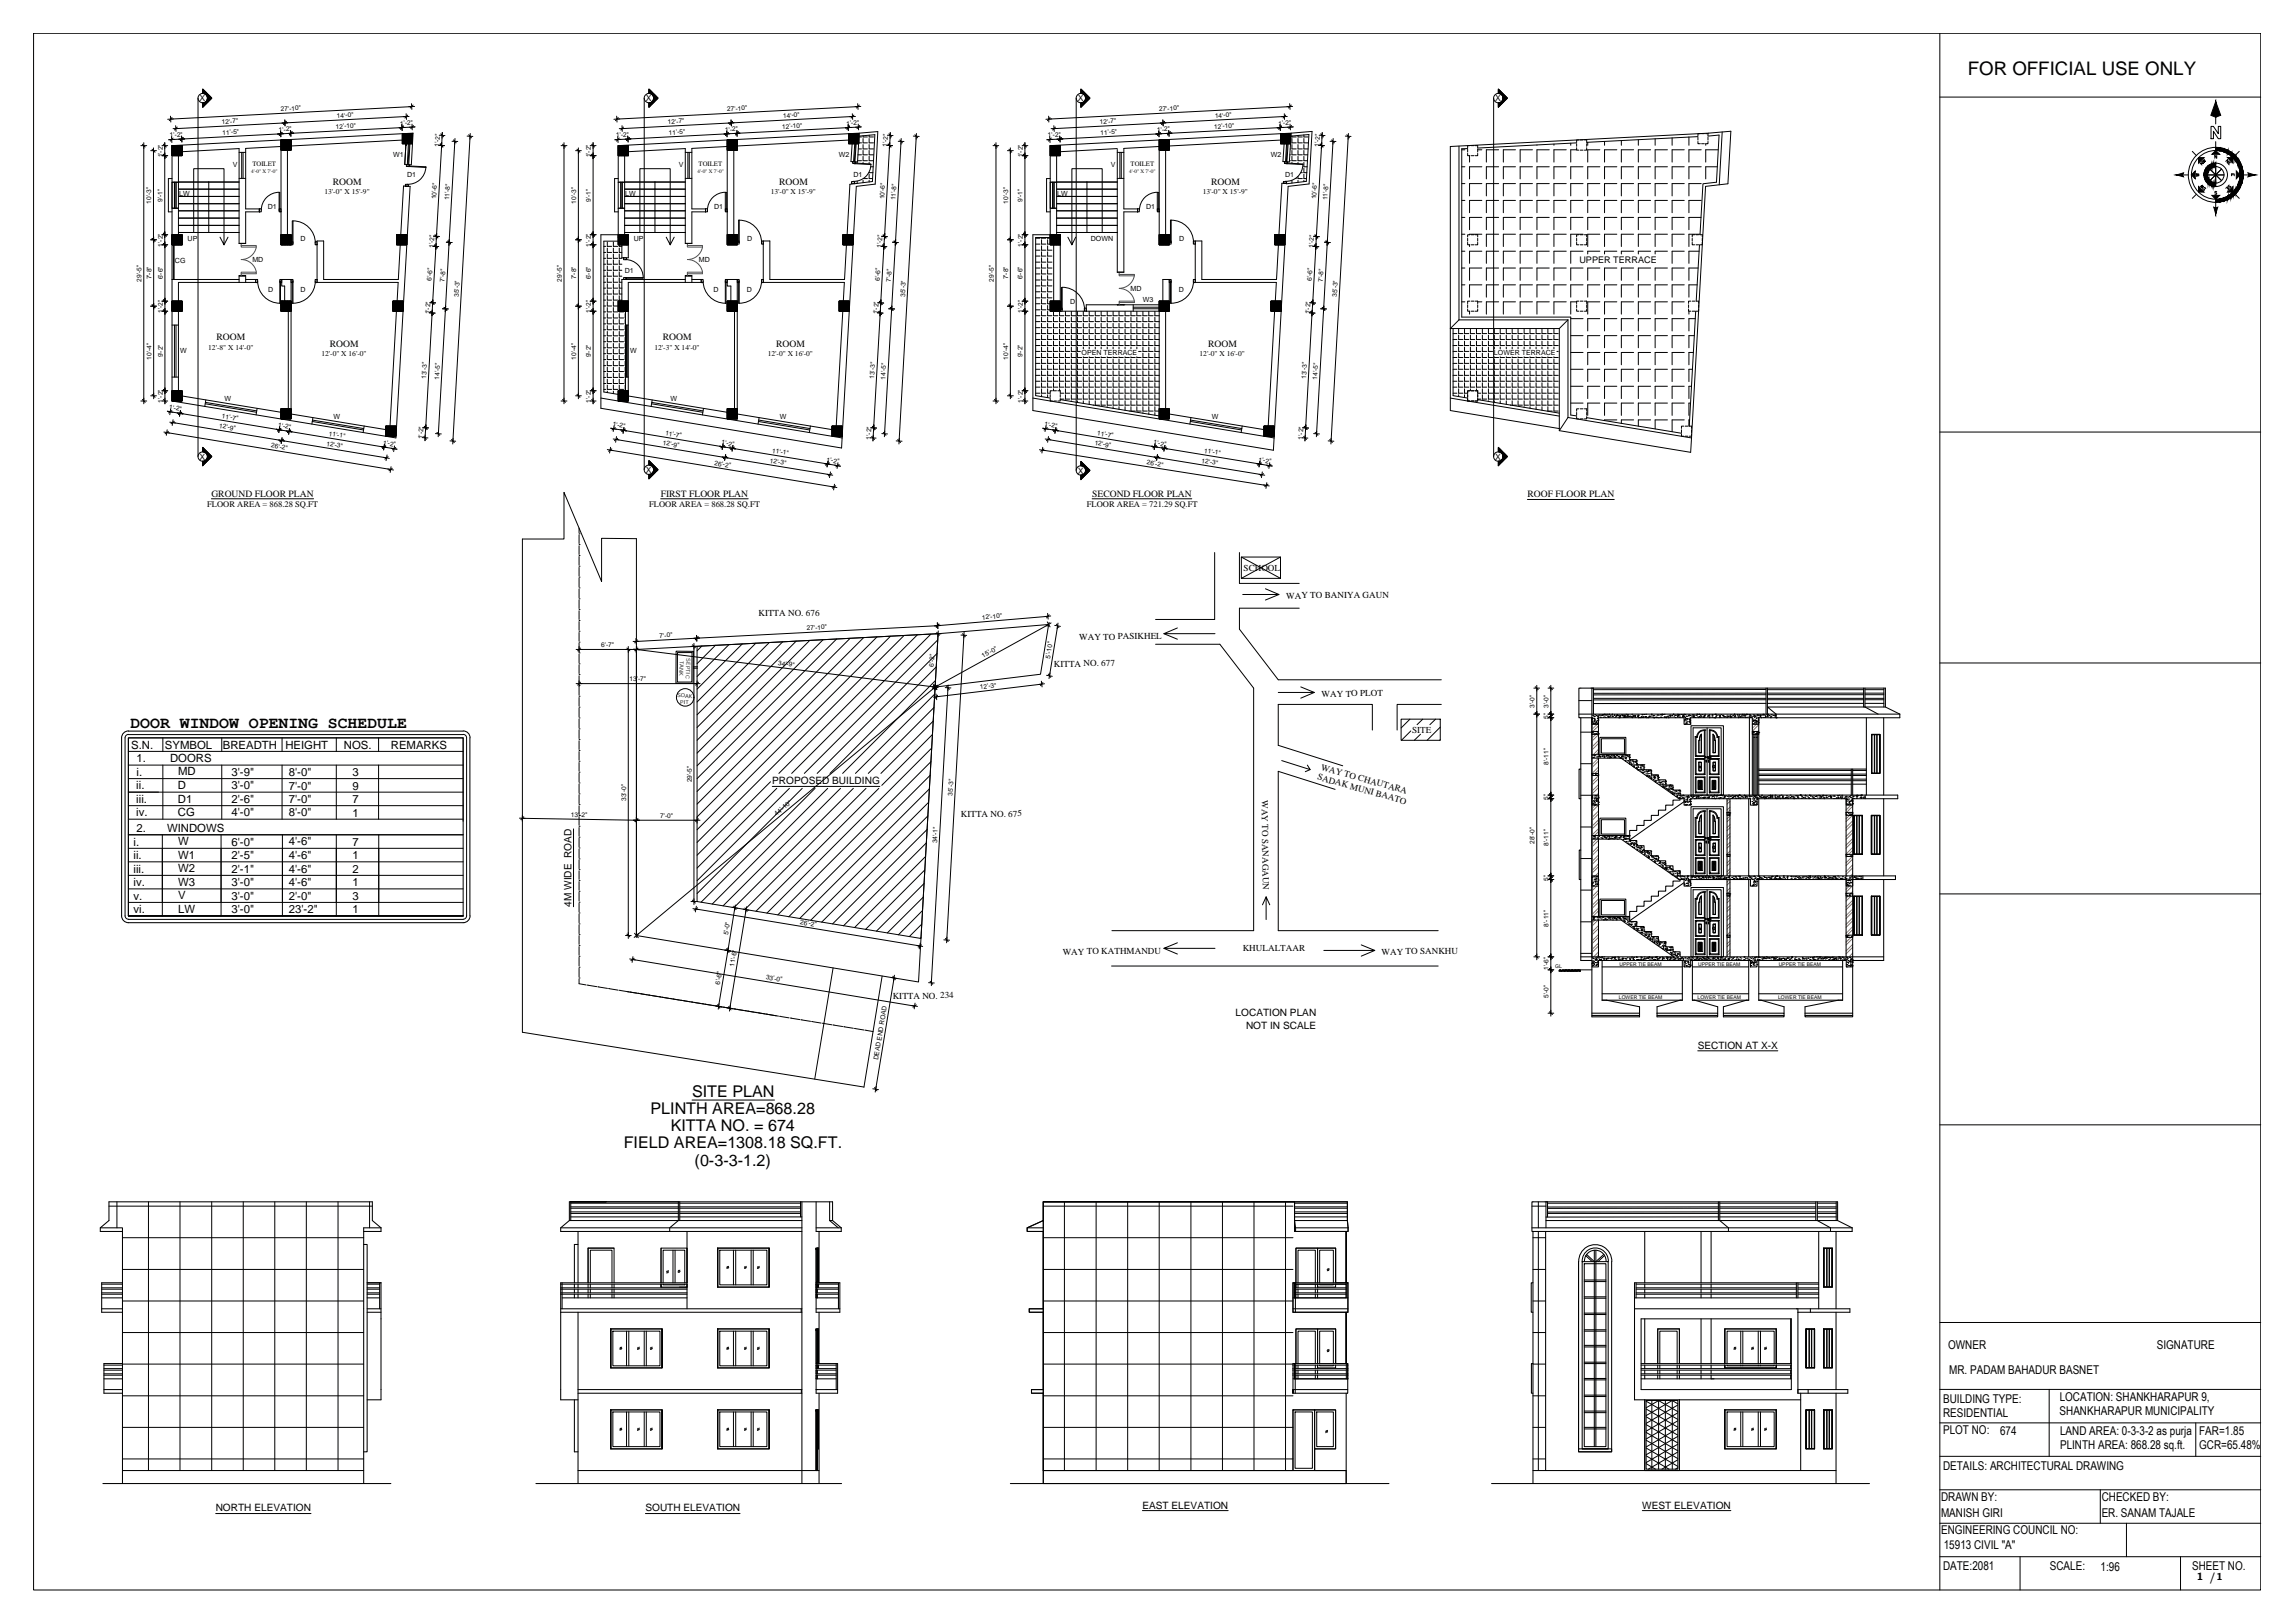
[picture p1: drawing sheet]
<svg xmlns="http://www.w3.org/2000/svg" width="841mm" height="594mm" viewBox="0 0 841 594" stroke-linecap="round" stroke-linejoin="round" font-family="sans-serif">
<defs><g id="words">
<text font-size="6.8" x="721.1" y="27.5">FOR OFFICIAL USE ONLY</text>
<text font-size="6" x="47.8" y="266.6">DOOR WINDOW OPENING SCHEDULE</text>
<g font-size="5.9">
<text x="253.6" y="401.7">SITE PLAN</text>
<text x="238.4" y="407.9">PLINTH AREA=868.28</text>
<text x="245.8" y="414.3">KITTA NO. = 674</text>
<text x="228.6" y="420.6">FIELD AREA=1308.18 SQ.FT.</text>
<text x="254.6" y="427">(0-3-3-1.2)</text>
</g>
<text font-size="5.3" x="805" y="61.7">NW</text>
<g font-size="4.9">
<text x="818.4" y="61.7" transform="rotate(-90 818.4 61.7)">NE</text>
<text x="805" y="70.9">SW</text>
<text x="818.4" y="70.9" transform="rotate(-90 818.4 70.9)">SE</text>
</g>
<g font-size="4.4">
<text x="713.9" y="494.2">OWNER</text>
<text x="790.4" y="494.2">SIGNATURE</text>
<text x="714.3" y="503.2">MR. PADAM BAHADUR BASNET</text>
<text x="712.1" y="514">BUILDING TYPE:</text>
<text x="754.8" y="513.1">LOCATION: SHANKHARAPUR 9,</text>
<text x="712.1" y="519.2">RESIDENTIAL</text>
<text x="754.7" y="518.4">SHANKHARAPUR MUNICIPALITY</text>
<text x="712.1" y="525.3">PLOT NO:</text>
<text x="733" y="525.5">674</text>
<text x="754.9" y="525.6">LAND AREA: 0-3-3-2 as purja</text>
<text x="805.9" y="525.6">FAR=1.85</text>
<text x="754.9" y="530.6">PLINTH AREA: 868.28 sq.ft.</text>
<text x="805.9" y="530.6">GCR=65.48%</text>
<text x="712.1" y="538.5">DETAILS: ARCHITECTURAL DRAWING</text>
<text x="711.3" y="549.7">DRAWN BY:</text>
<text x="770.2" y="549.7">CHECKED BY:</text>
<text x="711.3" y="555.6">MANISH GIRI</text>
<text x="770.2" y="555.6">ER. SANAM TAJALE</text>
<text x="711.3" y="561.9">ENGINEERING COUNCIL NO:</text>
<text x="712.3" y="567.3">15913 CIVIL &quot;A&quot;</text>
<text x="712.1" y="575.1">DATE:2081</text>
<text x="751.2" y="575.1">SCALE:</text>
<text x="769.8" y="575.2">1:96</text>
<text x="803.3" y="575.1">SHEET NO.</text>
</g>
<g font-size="4.2">
<text x="48.1" y="274.4">S.N.</text>
<text x="60.4" y="274.4">SYMBOL</text>
<text x="81.6" y="274.3">BREADTH</text>
<text x="104.6" y="274.3">HEIGHT</text>
<text x="126" y="274.3">NOS.</text>
<text x="143.2" y="274.4">REMARKS</text>
<text x="50" y="279.2">1.</text>
<text x="62.3" y="279.1">DOORS</text>
<text x="50" y="284.2">i.</text>
<text x="65.3" y="284">MD</text>
<text x="84.8" y="284.2">3'-9&quot;</text>
<text x="105.8" y="284.2">8'-0&quot;</text>
<text x="129.1" y="284.2">3</text>
<text x="50" y="289.1">ii.</text>
<text x="50" y="293.9">iii.</text>
<text x="65.2" y="289.1">D</text>
<text x="65.2" y="293.9">D1</text>
<text x="84.8" y="289.1">3'-0&quot;</text>
<text x="105.8" y="289.2">7'-0&quot;</text>
<text x="129.1" y="289.2">9</text>
<text x="50" y="298.9">iv.</text>
<text x="65.2" y="298.9">CG</text>
<text x="84.8" y="294">2'-6&quot;</text>
<text x="84.8" y="299">4'-0&quot;</text>
<text x="105.8" y="294.1">7'-0&quot;</text>
<text x="105.8" y="299">8'-0&quot;</text>
<text x="129.1" y="294.1">7</text>
<text x="129.1" y="299.1">1</text>
<text x="50" y="304.7">2.</text>
<text x="61.2" y="304.9">WINDOWS</text>
<text x="48.9" y="309.7">i.</text>
<text x="65.3" y="309.6">W</text>
<text x="84.8" y="309.7">6'-0&quot;</text>
<text x="105.8" y="309.6">4'-6&quot;</text>
<text x="129.1" y="309.8">7</text>
<text x="48.9" y="314.6">ii.</text>
<text x="65.3" y="314.6">W1</text>
<text x="84.8" y="314.6">2'-5&quot;</text>
<text x="105.8" y="314.6">4'-6&quot;</text>
<text x="129.1" y="314.7">1</text>
<text x="48.9" y="319.6">iii.</text>
<text x="65.3" y="319.5">W2</text>
<text x="84.8" y="319.6">2'-1&quot;</text>
<text x="105.8" y="319.6">4'-6&quot;</text>
<text x="129.1" y="319.7">2</text>
<text x="48.9" y="329.5">v.</text>
<text x="48.9" y="324.5">iv.</text>
<text x="65.3" y="329.4">V</text>
<text x="65.3" y="324.5">W3</text>
<text x="84.8" y="329.5">3'-0&quot;</text>
<text x="84.8" y="324.5">3'-0&quot;</text>
<text x="105.8" y="329.5">2'-0&quot;</text>
<text x="105.8" y="324.5">4'-6&quot;</text>
<text x="129.1" y="329.6">3</text>
<text x="129.1" y="324.6">1</text>
<text x="48.9" y="334.5">vi.</text>
<text x="65.3" y="334.4">LW</text>
<text x="84.8" y="334.5">3'-0&quot;</text>
<text x="105.8" y="334.5">23'-2&quot;</text>
<text x="129.1" y="334.5">1</text>
</g>
<text font-size="3.9" x="805" y="578.8">1 /1</text>
<g font-size="3.7">
<text x="283" y="287.3">PROPOSED BUILDING</text>
<text x="209.4" y="332.1" transform="rotate(-90 209.4 332.1)">4M WIDE ROAD</text>
<text x="452.8" y="372.3">LOCATION PLAN</text>
<text x="456.6" y="376.7">NOT IN SCALE</text>
<text x="622.2" y="384.1">SECTION AT X-X</text>
<text x="79" y="553.5">NORTH ELEVATION</text>
<text x="236.5" y="553.5">SOUTH ELEVATION</text>
<text x="418.6" y="552.5">EAST ELEVATION</text>
<text x="601.8" y="552.5">WEST ELEVATION</text>
</g>
<g font-size="3.5">
<text x="816.7" y="65.6">E</text>
<text x="122" y="67.8">ROOM</text>
<text x="285.5" y="67.8">ROOM</text>
<text x="443.8" y="67.8">ROOM</text>
<text x="79.4" y="124.7">ROOM</text>
<text x="242.9" y="124.7">ROOM</text>
<text x="120.9" y="127">ROOM</text>
<text x="284.4" y="127">ROOM</text>
<text x="442.7" y="127">ROOM</text>
<text x="77.5" y="181.9">GROUND FLOOR PLAN</text>
<text x="242.1" y="181.9">FIRST FLOOR PLAN</text>
<text x="400.2" y="181.9">SECOND FLOOR PLAN</text>
<text x="559.7" y="182.2">ROOF FLOOR PLAN</text>
</g>
<g font-size="3.3">
<text x="578.8" y="96.3">UPPER TERRACE</text>
<text x="455.7" y="209.2">SCHOOL</text>
<text x="471.3" y="219.3" transform="rotate(-1 471.3 219.3)">WAY TO BANIYA GAUN</text>
<text x="277.9" y="225.7" transform="rotate(-1 277.9 225.7)">KITTA NO. 676</text>
<text x="395.5" y="234.4" transform="rotate(-1 395.5 234.4)">WAY TO PASIKHEL</text>
<text x="386.2" y="244.2" transform="rotate(-1 386.2 244.2)">KITTA NO. 677</text>
<text x="484.3" y="255.2" transform="rotate(-1 484.3 255.2)">WAY TO PLOT</text>
<text x="517.4" y="268.4">SITE</text>
<text x="483.9" y="281.9" transform="rotate(16 483.9 281.9)">WAY TO CHAUTARA</text>
<text x="482.6" y="285.5" transform="rotate(16 482.6 285.5)">SADAK MUNI BAATO</text>
<text x="462.4" y="293.1" transform="rotate(89 462.4 293.1)">WAY TO SANAGAUN</text>
<text x="352.1" y="299.3" transform="rotate(-1 352.1 299.3)">KITTA NO. 675</text>
<text x="389.4" y="349.7" transform="rotate(-1 389.4 349.7)">WAY TO KATHMANDU</text>
<text x="455.4" y="348.3">KHULALTAAR</text>
<text x="506.3" y="349.7" transform="rotate(-1 506.3 349.7)">WAY TO SANKHU</text>
<text x="327.1" y="366" transform="rotate(-1 327.1 366)">KITTA NO. 234</text>
</g>
<g font-size="3.2">
<text x="73.1" y="37.1">X</text>
<text x="236.7" y="37.1">X</text>
<text x="395" y="37.1">X</text>
<text x="547.9" y="37.1">X</text>
<text x="73.1" y="168.4">X</text>
<text x="236.7" y="173.2">X</text>
<text x="395" y="173.5">X</text>
<text x="547.9" y="168.4">X</text>
</g>
<g font-size="3.1">
<text x="75.9" y="185.5">FLOOR AREA = 868.28 SQ.FT</text>
<text x="237.9" y="185.5">FLOOR AREA = 868.28 SQ.FT</text>
<text x="398.3" y="185.5">FLOOR AREA = 721.29 SQ.FT</text>
</g>
<g font-size="2.7">
<text x="118.9" y="71.1">13'-0&quot; X 15'-9&quot;</text>
<text x="282.4" y="71.1">13'-0&quot; X 15'-9&quot;</text>
<text x="440.7" y="71.1">13'-0&quot; X 15'-9&quot;</text>
<text x="76.3" y="128">12'-8&quot; X 14'-0&quot;</text>
<text x="117.8" y="130.3">12'-0&quot; X 16'-0&quot;</text>
<text x="239.8" y="128">12'-3&quot; X 14'-0&quot;</text>
<text x="281.4" y="130.3">12'-0&quot; X 16'-0&quot;</text>
<text x="439.6" y="130.3">12'-0&quot; X 16'-0&quot;</text>
</g>
<g font-size="2.6">
<text x="144.1" y="57.4">W1</text>
<text x="307.4" y="57.4">W2</text>
<text x="465.7" y="57.4">W2</text>
<text x="85.3" y="61.3">V</text>
<text x="149.2" y="65">D1</text>
<text x="248.8" y="61.3">V</text>
<text x="312.7" y="65">D1</text>
<text x="407.1" y="61.3">V</text>
<text x="471" y="65">D1</text>
<text x="65.6" y="71.6">LW</text>
<text x="229.2" y="71.6">LW</text>
<text x="387.5" y="71.6">LW</text>
<text x="98.2" y="76.7">D1</text>
<text x="261.7" y="76.7">D1</text>
<text x="420" y="76.7">D1</text>
<text x="68.8" y="88.1">UP</text>
<text x="110.1" y="88.4">D</text>
<text x="232.3" y="88.1">UP</text>
<text x="273.9" y="88.1">D</text>
<text x="399.7" y="88.1">DOWN</text>
<text x="432.1" y="88.1">D</text>
<text x="92.5" y="95.9">MD</text>
<text x="256.1" y="95.9">MD</text>
<text x="64.1" y="96.2">CG</text>
<text x="229" y="99.8">D1</text>
<text x="98.2" y="106.8">D</text>
<text x="110.2" y="106.8">D</text>
<text x="261.5" y="106.8">D</text>
<text x="273.7" y="106.8">D</text>
<text x="414.3" y="106.5">MD</text>
<text x="432" y="106.8">D</text>
<text x="392.2" y="111.3">D</text>
<text x="418.8" y="110.6">W3</text>
<text x="66" y="129.2">W</text>
<text x="230.9" y="129.2">W</text>
<text x="396.4" y="130.2">OPEN TERRACE</text>
<text x="547.5" y="130.2">LOWER TERRACE</text>
<text x="82.2" y="146.9">W</text>
<text x="245.7" y="146.9">W</text>
<text x="122.2" y="153.6">W</text>
<text x="285.7" y="153.6">W</text>
<text x="444" y="153.6">W</text>
</g>
<g font-size="2.5">
<text x="92.5" y="60.9">TOILET</text>
<text x="256" y="60.9">TOILET</text>
<text x="414.3" y="60.9">TOILET</text>
</g>
<g font-size="2.4">
<text x="102.9" y="40.7" transform="rotate(-3 102.9 40.7)">27'-10&quot;</text>
<text x="266.5" y="40.7" transform="rotate(-3 266.5 40.7)">27'-10&quot;</text>
<text x="424.7" y="40.7" transform="rotate(-3 424.7 40.7)">27'-10&quot;</text>
<text x="81.3" y="45.4" transform="rotate(-3 81.3 45.4)">12'-7&quot;</text>
<text x="123.1" y="47.2" transform="rotate(-3 123.1 47.2)">12'-10&quot;</text>
<text x="123.5" y="43.2" transform="rotate(-3 123.5 43.2)">14'-0&quot;</text>
<text x="146.7" y="46" transform="rotate(-3 146.7 46)">1'-2&quot;</text>
<text x="244.8" y="45.4" transform="rotate(-3 244.8 45.4)">12'-7&quot;</text>
<text x="286.6" y="47.2" transform="rotate(-3 286.6 47.2)">12'-10&quot;</text>
<text x="287" y="43.2" transform="rotate(-3 287 43.2)">14'-0&quot;</text>
<text x="310.2" y="46" transform="rotate(-3 310.2 46)">1'-2&quot;</text>
<text x="403.1" y="45.4" transform="rotate(-3 403.1 45.4)">12'-7&quot;</text>
<text x="444.9" y="47.2" transform="rotate(-3 444.9 47.2)">12'-10&quot;</text>
<text x="445.2" y="43.2" transform="rotate(-3 445.2 43.2)">14'-0&quot;</text>
<text x="468.5" y="46" transform="rotate(-3 468.5 46)">1'-2&quot;</text>
<text x="62.3" y="50.4" transform="rotate(-3 62.3 50.4)">1'-2&quot;</text>
<text x="81.6" y="49.3" transform="rotate(-3 81.6 49.3)">11'-5&quot;</text>
<text x="102.2" y="48.3" transform="rotate(-3 102.2 48.3)">1'-2&quot;</text>
<text x="161" y="53.8" transform="rotate(-86 161 53.8)">1'-2&quot;</text>
<text x="225.8" y="50.4" transform="rotate(-3 225.8 50.4)">1'-2&quot;</text>
<text x="245.1" y="49.3" transform="rotate(-3 245.1 49.3)">11'-5&quot;</text>
<text x="265.7" y="48.3" transform="rotate(-3 265.7 48.3)">1'-2&quot;</text>
<text x="325.2" y="53.8" transform="rotate(-87 325.2 53.8)">1'-2&quot;</text>
<text x="384" y="50.4" transform="rotate(-3 384 50.4)">1'-2&quot;</text>
<text x="403.3" y="49.3" transform="rotate(-3 403.3 49.3)">11'-5&quot;</text>
<text x="424" y="48.3" transform="rotate(-3 424 48.3)">1'-2&quot;</text>
<text x="483.5" y="53.8" transform="rotate(-87 483.5 53.8)">1'-2&quot;</text>
<text x="59.6" y="57.7" transform="rotate(-90 59.6 57.7)">1'-2&quot;</text>
<text x="216.5" y="57.7" transform="rotate(-90 216.5 57.7)">1'-2&quot;</text>
<text x="374.8" y="57.7" transform="rotate(-90 374.8 57.7)">1'-2&quot;</text>
<text x="55.4" y="74.6" transform="rotate(-90 55.4 74.6)">10'-3&quot;</text>
<text x="59.5" y="73.9" transform="rotate(-90 59.5 73.9)">9'-1&quot;</text>
<text x="159.9" y="73" transform="rotate(-87 159.9 73)">10'-6&quot;</text>
<text x="164.6" y="73.3" transform="rotate(-87 164.6 73.3)">11'-8&quot;</text>
<text x="211.1" y="74.6" transform="rotate(-90 211.1 74.6)">10'-3&quot;</text>
<text x="216.5" y="73.9" transform="rotate(-90 216.5 73.9)">9'-1&quot;</text>
<text x="324.1" y="73" transform="rotate(-87 324.1 73)">10'-6&quot;</text>
<text x="328.2" y="73.3" transform="rotate(-86 328.2 73.3)">11'-8&quot;</text>
<text x="369.4" y="74.6" transform="rotate(-90 369.4 74.6)">10'-3&quot;</text>
<text x="374.8" y="73.9" transform="rotate(-90 374.8 73.9)">9'-1&quot;</text>
<text x="482.3" y="73" transform="rotate(-86 482.3 73)">10'-6&quot;</text>
<text x="486.5" y="73.3" transform="rotate(-87 486.5 73.3)">11'-8&quot;</text>
<text x="59.6" y="90.3" transform="rotate(-90 59.6 90.3)">1'-2&quot;</text>
<text x="158.9" y="90.8" transform="rotate(-87 158.9 90.8)">1'-2&quot;</text>
<text x="216.5" y="90.3" transform="rotate(-90 216.5 90.3)">1'-2&quot;</text>
<text x="323.1" y="90.9" transform="rotate(-86 323.1 90.9)">1'-2&quot;</text>
<text x="374.8" y="90.3" transform="rotate(-90 374.8 90.3)">1'-2&quot;</text>
<text x="481.4" y="90.9" transform="rotate(-87 481.4 90.9)">1'-2&quot;</text>
<text x="51.9" y="103.1" transform="rotate(-90 51.9 103.1)">29'-5&quot;</text>
<text x="55.5" y="102.4" transform="rotate(-90 55.5 102.4)">7'-8&quot;</text>
<text x="59.6" y="102.4" transform="rotate(-90 59.6 102.4)">6'-6&quot;</text>
<text x="158.2" y="102.9" transform="rotate(-86 158.2 102.9)">6'-6&quot;</text>
<text x="162.9" y="103.3" transform="rotate(-86 162.9 103.3)">7'-8&quot;</text>
<text x="205.9" y="103.1" transform="rotate(-90 205.9 103.1)">29'-5&quot;</text>
<text x="211.1" y="102.4" transform="rotate(-90 211.1 102.4)">7'-8&quot;</text>
<text x="216.5" y="102.4" transform="rotate(-90 216.5 102.4)">6'-6&quot;</text>
<text x="322.4" y="102.9" transform="rotate(-87 322.4 102.9)">6'-6&quot;</text>
<text x="326.5" y="103.3" transform="rotate(-87 326.5 103.3)">7'-8&quot;</text>
<text x="364.2" y="103.1" transform="rotate(-90 364.2 103.1)">29'-5&quot;</text>
<text x="369.4" y="102.4" transform="rotate(-90 369.4 102.4)">7'-8&quot;</text>
<text x="374.8" y="102.4" transform="rotate(-90 374.8 102.4)">6'-6&quot;</text>
<text x="480.7" y="102.9" transform="rotate(-87 480.7 102.9)">6'-6&quot;</text>
<text x="484.7" y="103.3" transform="rotate(-86 484.7 103.3)">7'-8&quot;</text>
<text x="168.1" y="108.8" transform="rotate(-87 168.1 108.8)">35'-3&quot;</text>
<text x="331.6" y="108.8" transform="rotate(-87 331.6 108.8)">35'-3&quot;</text>
<text x="489.9" y="108.8" transform="rotate(-86 489.9 108.8)">35'-3&quot;</text>
<text x="59.6" y="114.6" transform="rotate(-90 59.6 114.6)">1'-2&quot;</text>
<text x="157.5" y="115.2" transform="rotate(-87 157.5 115.2)">1'-2&quot;</text>
<text x="216.5" y="114.6" transform="rotate(-90 216.5 114.6)">1'-2&quot;</text>
<text x="321.7" y="115.2" transform="rotate(-87 321.7 115.2)">1'-2&quot;</text>
<text x="374.8" y="114.6" transform="rotate(-90 374.8 114.6)">1'-2&quot;</text>
<text x="480" y="115.2" transform="rotate(-86 480 115.2)">1'-2&quot;</text>
<text x="55.5" y="131.7" transform="rotate(-90 55.5 131.7)">10'-4&quot;</text>
<text x="59.6" y="130.9" transform="rotate(-90 59.6 130.9)">9'-2&quot;</text>
<text x="211.1" y="131.7" transform="rotate(-90 211.1 131.7)">10'-4&quot;</text>
<text x="216.5" y="130.9" transform="rotate(-90 216.5 130.9)">9'-2&quot;</text>
<text x="369.4" y="131.7" transform="rotate(-90 369.4 131.7)">10'-4&quot;</text>
<text x="374.8" y="130.9" transform="rotate(-90 374.8 130.9)">9'-2&quot;</text>
<text x="156.2" y="138.7" transform="rotate(-87 156.2 138.7)">13'-3&quot;</text>
<text x="161" y="139.1" transform="rotate(-87 161 139.1)">14'-5&quot;</text>
<text x="320.3" y="138.7" transform="rotate(-86 320.3 138.7)">13'-3&quot;</text>
<text x="324.5" y="139.1" transform="rotate(-87 324.5 139.1)">14'-5&quot;</text>
<text x="478.6" y="138.7" transform="rotate(-87 478.6 138.7)">13'-3&quot;</text>
<text x="482.7" y="139.1" transform="rotate(-86 482.7 139.1)">14'-5&quot;</text>
<text x="59.6" y="147.4" transform="rotate(-90 59.6 147.4)">1'-2&quot;</text>
<text x="61.8" y="149.9" transform="rotate(9 61.8 149.9)">1'-2&quot;</text>
<text x="216.5" y="147.4" transform="rotate(-90 216.5 147.4)">1'-2&quot;</text>
<text x="374.8" y="147.4" transform="rotate(-90 374.8 147.4)">1'-2&quot;</text>
<text x="81.2" y="153.1" transform="rotate(10 81.2 153.1)">11'-7&quot;</text>
<text x="80.2" y="156.7" transform="rotate(10 80.2 156.7)">12'-9&quot;</text>
<text x="101.8" y="156.5" transform="rotate(9 101.8 156.5)">1'-2&quot;</text>
<text x="120.4" y="159.6" transform="rotate(10 120.4 159.6)">11'-1&quot;</text>
<text x="154.9" y="160.9" transform="rotate(-86 154.9 160.9)">1'-2&quot;</text>
<text x="224.4" y="156.1" transform="rotate(9 224.4 156.1)">1'-2&quot;</text>
<text x="243.7" y="159.3" transform="rotate(10 243.7 159.3)">11'-7&quot;</text>
<text x="319.1" y="161" transform="rotate(-87 319.1 161)">1'-2&quot;</text>
<text x="382.6" y="156.1" transform="rotate(9 382.6 156.1)">1'-2&quot;</text>
<text x="401.9" y="159.3" transform="rotate(10 401.9 159.3)">11'-7&quot;</text>
<text x="477.4" y="161" transform="rotate(-87 477.4 161)">1'-2&quot;</text>
<text x="99.3" y="163.9" transform="rotate(9 99.3 163.9)">26'-2&quot;</text>
<text x="119.5" y="163.2" transform="rotate(10 119.5 163.2)">12'-3&quot;</text>
<text x="140.3" y="162.9" transform="rotate(9 140.3 162.9)">1'-2&quot;</text>
<text x="242.8" y="162.9" transform="rotate(9 242.8 162.9)">12'-9&quot;</text>
<text x="264.3" y="162.8" transform="rotate(10 264.3 162.8)">1'-2&quot;</text>
<text x="282.9" y="165.8" transform="rotate(9 282.9 165.8)">11'-1&quot;</text>
<text x="401.1" y="162.9" transform="rotate(9 401.1 162.9)">12'-9&quot;</text>
<text x="422.6" y="162.8" transform="rotate(10 422.6 162.8)">1'-2&quot;</text>
<text x="441.2" y="165.8" transform="rotate(9 441.2 165.8)">11'-1&quot;</text>
<text x="261.7" y="170.3" transform="rotate(10 261.7 170.3)">26'-2&quot;</text>
<text x="282" y="169.4" transform="rotate(10 282 169.4)">12'-3&quot;</text>
<text x="302.8" y="169" transform="rotate(10 302.8 169)">1'-2&quot;</text>
<text x="420.2" y="170.1" transform="rotate(9 420.2 170.1)">26'-2&quot;</text>
<text x="440.2" y="169.4" transform="rotate(10 440.2 169.4)">12'-3&quot;</text>
<text x="461.1" y="169" transform="rotate(10 461.1 169)">1'-2&quot;</text>
<text x="359.9" y="226.9" transform="rotate(-5 359.9 226.9)">12'-10&quot;</text>
<text x="241.7" y="233.6" transform="rotate(-3 241.7 233.6)">7'-0&quot;</text>
<text x="295.7" y="230.8" transform="rotate(-3 295.7 230.8)">27'-10&quot;</text>
<text x="220.3" y="237">6'-7&quot;</text>
<text x="285" y="243.6" transform="rotate(8 285 243.6)">34'-9&quot;</text>
<text x="342.3" y="244.2" transform="rotate(-87 342.3 244.2)">6'-2&quot;</text>
<text x="360.3" y="241" transform="rotate(-29 360.3 241)">15'-0&quot;</text>
<text x="384.8" y="241.2" transform="rotate(-81 384.8 241.2)">5'-10&quot;</text>
<text x="230.7" y="249.6">13'-7&quot;</text>
<text x="359.2" y="252.5" transform="rotate(-7 359.2 252.5)">12'-3&quot;</text>
<text x="562.3" y="259.2" transform="rotate(-90 562.3 259.2)">3'-0&quot;</text>
<text x="567.5" y="263.3" transform="rotate(-90 567.5 263.3)">5&quot;</text>
<text x="567.5" y="259.2" transform="rotate(-90 567.5 259.2)">3'-0&quot;</text>
<text x="567.5" y="280.1" transform="rotate(-90 567.5 280.1)">8'-11&quot;</text>
<text x="253.5" y="286.5" transform="rotate(-90 253.5 286.5)">29'-5&quot;</text>
<text x="229.4" y="293.3" transform="rotate(-90 229.4 293.3)">33'-0&quot;</text>
<text x="349" y="291.5" transform="rotate(-86 349 291.5)">35'-3&quot;</text>
<text x="567.5" y="292.9" transform="rotate(-90 567.5 292.9)">5&quot;</text>
<text x="209.2" y="299.1" transform="rotate(1 209.2 299.1)">13'-2&quot;</text>
<text x="241.9" y="299.6">7'-0&quot;</text>
<text x="284.6" y="298.9" transform="rotate(-40 284.6 298.9)">44'-10&quot;</text>
<text x="343.4" y="308.9" transform="rotate(-87 343.4 308.9)">34'-1&quot;</text>
<text x="562.3" y="309.1" transform="rotate(-90 562.3 309.1)">28'-0&quot;</text>
<text x="567.5" y="309.8" transform="rotate(-90 567.5 309.8)">8'-11&quot;</text>
<text x="567.5" y="322.6" transform="rotate(-90 567.5 322.6)">5&quot;</text>
<text x="293.2" y="338.4" transform="rotate(10 293.2 338.4)">26'-2&quot;</text>
<text x="567.5" y="339.3" transform="rotate(-90 567.5 339.3)">8'-11&quot;</text>
<text x="266.8" y="342.5" transform="rotate(-81 266.8 342.5)">5'-0&quot;</text>
<text x="269.1" y="354.2" transform="rotate(-80 269.1 354.2)">11'-6&quot;</text>
<text x="280.6" y="358.6" transform="rotate(9 280.6 358.6)">33'-0&quot;</text>
<text x="567.5" y="355.3" transform="rotate(-90 567.5 355.3)">1'-6&quot;</text>
<text x="263.8" y="360.6" transform="rotate(-81 263.8 360.6)">6'-6&quot;</text>
<text x="567.5" y="365.6" transform="rotate(-90 567.5 365.6)">5'-0&quot;</text>
<text x="321.8" y="388.4" transform="rotate(-81 321.8 388.4)">DEAD END ROAD</text>
</g>
<g font-size="2">
<text x="249.2" y="242.1" transform="rotate(92 249.2 242.1)">TANK</text>
<text x="251.6" y="241.2" transform="rotate(92 251.6 241.2)">SEPTIC</text>
<text x="248.1" y="255.4" transform="rotate(2 248.1 255.4)">SOAK</text>
<text x="249.2" y="257.9" transform="rotate(1 249.2 257.9)">PIT</text>
</g>
<g font-size="1.9">
<text x="92.1" y="63.2">4'-0&quot; X 7'-0&quot;</text>
<text x="255.6" y="63.2">4'-0&quot; X 7'-0&quot;</text>
<text x="413.8" y="63.2">4'-0&quot; X 7'-0&quot;</text>
</g>
<g font-size="1.8">
<text x="593.5" y="353.6">UPPER TIE BEAM</text>
<text x="622.3" y="353.6">UPPER TIE BEAM</text>
<text x="651.8" y="353.6">UPPER TIE BEAM</text>
<text x="569.9" y="354.7">GL</text>
<text x="593.3" y="365.8">LOWER TIE BEAM</text>
<text x="622.1" y="365.8">LOWER TIE BEAM</text>
<text x="651.6" y="365.8">LOWER TIE BEAM</text>
</g>
</g></defs>
<!-- layer: ELE1 -->
<path d="M12.3 12.2h816.2v570.2h-816.2zM710.9 12.2v570.2M710.9 35.6h117.6M710.9 158.2h117.6M710.9 242.8h117.6M710.9 327.4h117.6M710.9 412h117.6" fill="none" stroke="#000" stroke-width=".37"/>
<!-- layer: TEXT -->
<g fill="none" stroke="#000" stroke-width=".37">
<path d="M77.5 182.7h37.4M242.1 182.7h32.1M400.2 182.7h36.5M559.7 182.9h31.9M47 290.1h11.1M59.7 280.2v19.8M81.3 280.2v19.8M283 288h39.4M210.2 303.6v28.5M622.2 384.9h29.3M253.6 402.9h30.2M710.9 484.4h117.6"/>
<path d="M710.9 508.9h117.6M750.9 508.9v24.5M710.9 521.1h117.6M710.9 533.4h117.6M804.7 521.1v12.3M79 554.4h35M236.5 554.4h34.7M418.6 553.3h31.5M601.8 553.3h32.5M710.9 545.7h117.6M710.9 557.9h117.6M769.7 545.7v12.2"/>
<path d="M710.9 570.2h117.6M740.3 570.2v12.2M799.1 570.2v12.2"/>
</g>
<!-- layer: 0 -->
<g fill="none" stroke="#000" stroke-width=".37">
<path d="M150.8 38l.1 2.1M151.4 38.5l-1 1.1M151.9 39l-2.1 .1M314.3 38l.1 2.1M314.9 38.5l-1 1.1M315.5 39l-2.1 .1M472.6 38l.1 2.1M473.2 38.5l-1 1.1M473.7 39l-2.1 .1M51.6 53.3h2.2M52.2 52.8l1 1M52.7 52.3v2.1"/>
<path d="M55.2 55.2h2.1M55.7 54.7l1.1 1.1M56.2 54.2v2.1M59.4 57h2.1M59.4 53.3h2.1M59.9 56.5l1 1.1M59.9 52.8l1 1M60.4 52.3v2.1M60.4 56v2.1M62.5 42.5l.1 2.2M62.9 50l.1 2.2M63 53.3h.1"/>
<path d="M63 53.6l.3-.3-.3 .4M63 53.8l.5-.5-.5 .5M63 54.5l1.2-1.2-1.2 1.2M63 54.7l1.4-1.4-1.4 1.4M63 55.1l1.8-1.8-1.8 1.9M63 55.4l2.1-2.1-2.1 2.1M63 55.6l2.3-2.3-2.3 2.3M63 56.3l3-3-3 3M63 57l3.7-3.7-3.7 3.7M63 43.1l-1 1.1M63.1 53.3l-.1 .1M63.2 53.3l-.2 .2"/>
<path d="M63.4 53.3l-.4 .4 .4-.4M63.4 50.5l-1 1.2M63.5 53.3l-.5 .6 .6-.6M63.5 43.6l-2 .1M63.7 57l3-3-3 3M63.9 57l2.8-2.8-2.8 2.8M63.9 53.3l-.9 .9 .9-.9-.9 .7M64 53.3l-1 1.1 1.1-1.1M64 51.1l-2.2 .1M64.2 53.3l-1.2 1.3 1.3-1.3M64.4 46l.1 2.1M64.4 53.3l-1.4 1.5 1.5-1.5"/>
<path d="M64.6 57l2.1-2.1-2.1 2.1M64.6 53.3l-1.6 1.6M64.7 53.3l-1.7 1.7M64.8 57l1.9-1.9-1.9 1.9M64.9 46.5l-1 1.1M65 53.3l-2 1.9M65 57l1.7-1.6-1.6 1.6M65.1 53.3l-2.1 2.2 2.2-2.2M65.2 57l1.5-1.4-1.4 1.4M65.3 53.3l-2.3 2.4 2.4-2.4M65.5 57l1.2-1.2-1.2 1.2M65.5 53.3l-2.5 2.5"/>
<path d="M65.5 47.1h-2.1M65.6 53.3l-2.6 2.6M65.6 57l1.1-1-1 1M65.7 53.3l-2.7 2.6M65.8 53.3l-2.8 2.8M65.9 53.3l-2.9 2.8M66 53.3l-3 3.1 3.1-3.1M66.3 57l.4-.3-.3 .3M66.4 53.3l-3.4 3.4 3.3-3.4-3.3 3.2M66.5 53.3l-3.5 3.6 3.6-3.6M66.5 57h.1M66.5 49.8l.2 2.2"/>
<path d="M66.7 53.3l-3.7 3.7M66.7 53.4l-3.6 3.6 3.6-3.5M66.7 53.6l-3.4 3.4 3.4-3.3M66.7 53.8l-3.2 3.2M66.7 53.9l-3.1 3.1 3.1-3M66.7 54.1l-2.9 2.9 2.9-2.8M66.7 54.3l-2.6 2.7M66.7 54.5l-2.5 2.5M66.7 54.7l-2.3 2.3M66.7 54.8l-2.2 2.2 2.2-2.1M66.7 55l-2 2 2-1.9M66.7 55.2l-1.8 1.8"/>
<path d="M66.7 55.7l-1.3 1.3 1.3-1.2M66.7 55.9l-1.1 1.1 1.1-1.1M66.7 56.1l-.9 .9 .9-.8M66.7 56.3l-.7 .7 .7-.6M66.7 56.5l-.5 .5M66.7 56.6l-.4 .4 .4-.4M66.7 56.8l-.2 .2 .2-.2M66.7 57h.1M66.7 54.4l-2.6 2.6M66.7 54.6l-2.4 2.4M67.1 50.4l-1 1.1M67.7 50.9l-2.2 .1"/>
<path d="M102.8 48l.1 2.1M103 51.4l.2-.2-.2 .3M103 51.6l.4-.4-.4 .5M103 51.9l.7-.7-.7 .8M103 52.1l.9-.9-.9 1M103 52.3l1.1-1.1-1.1 1.2M103 52.6l1.4-1.4-1.4 1.5M103 52.8l1.6-1.6-1.6 1.7M103 53l1.8-1.8-1.8 1.9M103 53.2l2-2-2 2.1M103 53.5l2.3-2.3-2.3 2.4M103 53.7l2.5-2.5-2.5 2.6"/>
<path d="M103 53.9l2.6-2.7-2.6 2.8M103 54.1l2.8-2.9-2.8 3M103 54.4l3.2-3.2-3.2 3.3M103 54.6l3.3-3.4-3.3 3.5M103 54.8l3.5-3.6-3.5 3.7M103 55l3.7-3.7-3.7 3.7M103 51.2v.1M103 51.2h.1M103.2 55l3.5-3.5-3.5 3.5M103.2 51.2l-.2 .4 .3-.4M103.4 55l3.3-3.3-3.3 3.3M103.4 48.5l-1.1 1.1"/>
<path d="M103.4 51.2l-.4 .6M103.6 51.2l-.6 .7 .6-.7M103.6 55l3.1-3.1-3.1 3.1M103.7 51.2l-.7 .9 .8-.9M103.9 55l2.8-2.8-2.8 2.8M103.9 51.2l-.9 1.1 1-1.1M103.9 49l-2.1 .1M104.1 55l2.6-2.6-2.6 2.6M104.1 51.2l-1.1 1.3 1.2-1.3M104.3 55l2.4-2.4-2.4 2.4M104.3 51.2l-1.3 1.3M104.4 43.9v2.2"/>
<path d="M104.4 51.2l-1.4 1.6 1.5-1.6M104.4 55l2.3-2.2-2.2 2.2M104.6 51.2l-1.6 1.8 1.7-1.8M104.8 55l1.9-1.9-1.9 1.9M104.8 51.2l-1.8 1.9 1.9-1.9M104.9 44.4l-1 1.2M105 55l1.7-1.7-1.7 1.7M105 51.2l-2 2.1 2.1-2.1M105.1 55l1.6-1.5-1.5 1.5M105.2 51.2l-2.2 2.2M105.3 51.2l-2.3 2.5 2.4-2.5M105.3 55l1.4-1.3-1.3 1.3"/>
<path d="M105.5 45l-2.1 .1M105.5 51.2l-2.5 2.6 2.6-2.6M105.6 55l1.1-1-1 1M105.7 51.2l-2.7 2.8 2.8-2.8M105.8 55l.9-.8-.8 .8M105.9 51.2l-2.9 3 3-3M106 55l.7-.6-.6 .6M106.1 51.2l-3.1 3.1M106.2 51.2l-3.2 3.3 3.3-3.3M106.2 55l.5-.5-.4 .5M106.4 51.2l-3.4 3.5 3.5-3.5M106.5 47.8l.1 2.1"/>
<path d="M106.5 55h.1M106.6 51.2l-3.6 3.7 3.7-3.7M106.7 51.4l-3.6 3.6 3.6-3.6M106.7 51.6l-3.4 3.4 3.4-3.4M106.7 51.8l-3.2 3.2 3.2-3.2M106.7 51.9l-3 3.1 3-3M106.7 52.1l-3 2.9M106.7 52.3l-2.7 2.7 2.7-2.7M106.7 52.5l-2.5 2.5 2.5-2.5M106.7 52.6l-2.3 2.4 2.3-2.3M106.7 52.8l-2.1 2.2 2.1-2.1M106.7 53l-2.1 2"/>
<path d="M106.7 53.1l-1.8 1.9 1.8-1.8M106.7 53.3l-1.6 1.7 1.6-1.6M106.7 53.5l-1.4 1.5 1.4-1.4M106.7 53.7l-1.2 1.3M106.7 53.8l-1.1 1.2 1.1-1.1M106.7 54l-.9 1 .9-.9M106.7 54.2l-.7 .8 .7-.7M106.7 54.4l-.5 .6 .5-.5M106.7 54.6l-.3 .4M106.7 54.7l-.2 .3 .2-.2M106.7 54.9v.1M107 48.3l-1 1.1"/>
<path d="M107.6 48.8l-2.1 .1M147.2 45.7l.2 2.1M147.4 49h.1M147.4 49.7l.7-.7-.7 .7M147.4 49.8l.9-.8-.9 .8M147.4 49.9l1.1-.9-1.1 1M147.4 50.1l1.3-1.1-1.3 1.2M147.4 50.5l1.6-1.5-1.6 1.5M147.4 50.7l1.8-1.7-1.8 1.7M147.4 51.2l2.4-2.2-2.4 2.3M147.4 51.4l2.5-2.4-2.5 2.4M147.4 51.6l2.7-2.6-2.7 2.6"/>
<path d="M147.4 52.3l3.4-3.3-3.4 3.3M147.4 52.5l3.6-3.5-3.6 3.5M147.4 52.6l3.7-3.6-3.7 3.6M147.4 52.4l3.5-3.4-3.5 3.5M147.5 49h-.1M147.6 49l-.2 .1M147.7 49l-.3 .2M147.8 49l-.4 .3 .5-.3M147.8 52.6l3.3-3.3-3.3 3.3M147.8 46.2l-1 1.1M147.9 49l-.5 .5 .7-.5M148.3 49l-.9 .8"/>
<path d="M148.4 46.7l-2.1 .1M148.4 52.6l2.7-2.6-2.7 2.6M148.6 52.6l2.5-2.4-2.5 2.4M148.8 52.6l2.3-2.3-2.2 2.3M148.8 49l-1.4 1.3M148.8 49l-1.4 1.4M148.8 41.7l.2 2.1M149 52.6l2.1-2.1-2 2.1M149 49l-1.6 1.5M149.1 52.6l2-1.9-1.8 1.9M149.1 49l-1.7 1.7M149.3 49l-1.9 1.8"/>
<path d="M149.3 49l-1.9 1.9M149.3 52.6l1.8-1.7-1.8 1.7M149.4 42.2l-1 1M149.5 49l-2.1 2M149.5 49l-2.1 2.1M149.5 52.6l1.6-1.5-1.6 1.5M149.8 49l-2.4 2.4M149.9 42.7h-2.1M150 52.6l1.1-1-.9 1M150 49l-2.6 2.6M150.2 49l-2.8 2.7M150.2 49l-2.8 2.8 3-2.8"/>
<path d="M150.2 52.6l.9-.8-.9 .8M150.3 52.6l.8-.8-.7 .8M150.4 49l-3 3 3.1-3M150.4 52.6l.7-.7-.7 .7M150.6 49l-3.2 3.2 3.3-3.2M151 45.5l.1 2.1M151.1 49l-3.7 3.6M151.1 49.1l-3.5 3.5M151.1 49.5l-3.2 3.1M151.1 49.5l-3 3.1 3-2.9M151.1 49.7l-2.8 2.9 2.8-2.8M151.1 51.2l-1.4 1.4"/>
<path d="M151.1 51.4l-1.3 1.2M151.1 52l-.6 .6 .6-.5M151.1 52.2l-.4 .4 .4-.3M151.1 52.4l-.2 .2 .2-.1M151.1 49l-3.6 3.6M151.1 49.2l-3.4 3.4M151.1 49.3l-3.3 3.3M151.1 49.9l-2.7 2.7M151.1 50l-2.6 2.6M151.1 50.2l-2.4 2.4M151.1 50.9l-1.7 1.7M151.1 51.1l-1.5 1.5"/>
<path d="M151.1 51.3l-1.3 1.3M151.1 51.5l-1.1 1.1M151.1 52.6h.1M151.4 48.8l-.7 11.6-2.4-.2M151.5 46l-1 1.1M152.1 46.5l-2.1 .1M160.8 53.2l2.1 .1M161 49.5l2.1 .2M161.3 52.7l1 1.1M161.5 49l1 1.1M161.8 52.2v2.1M162.1 48.5l-.1 2.1"/>
<path d="M165.7 51.8h2.1M166.2 51.2l1 1.1M166.7 50.7l-.1 2.1M171.2 49.8l2.1 .2M171.8 49.3l1 1.2M172.3 48.9l-.1 2.1M205.6 53.3h2.2M206.2 52.8l1 1M206.7 52.3v2.1M210.9 55.2h2.1M211.4 54.7l1.1 1.1M211.9 54.2v2.1"/>
<path d="M216.3 57h2.1M216.3 53.3h2.1M216.8 56.5l1.1 1.1M216.8 52.8l1.1 1M217.3 52.3v2.1M217.3 56v2.1M226 42.5l.1 2.2M226.4 50l.1 2.2M226.6 53.3h.1M226.6 53.5l.1-.2-.1 .2M226.6 54l.7-.7-.7 .7M226.6 54.2l.8-.9-.8 .9"/>
<path d="M226.6 54.4l1-1.1-1 1.1M226.6 54.9l1.5-1.6-1.5 1.6M226.6 55.1l1.7-1.8-1.7 1.8M226.6 55.3l1.9-2-1.9 2M226.6 55.6l2.3-2.3-2.3 2.5M226.6 55.8l2.4-2.5-2.4 2.5M226.6 56l2.6-2.7-2.6 2.7M226.6 56.2l2.8-2.9-2.8 2.9M226.6 56.5l3.1-3.2-3.1 3.2M226.6 56.7l3.3-3.4-3.3 3.4M226.6 56.9l3.5-3.6-3.5 3.6M226.6 57l3.6-3.7-3.6 3.7"/>
<path d="M226.6 43.1l-1.1 1.1M226.6 53.4v.1M226.6 55.9l2.5-2.6-2.5 2.6M226.7 57l3.5-3.5-3.5 3.5M226.8 53.3l-.2 .3M226.9 57l3.3-3.3-3.3 3.3M226.9 53.3l-.3 .4M226.9 50.5l-1 1.2M227 53.3l-.4 .5M227.1 57l3.1-3.2-3.1 3.2M227.1 53.3l-.5 .5M227.1 43.6l-2.1 .1"/>
<path d="M227.2 53.3l-.6 .7M227.3 53.3l-.7 .8 .8-.8M227.5 51.1l-2.2 .1M227.6 57l2.6-2.6-2.6 2.6M227.6 53.3l-1 1.1M227.7 53.3l-1.1 1.4 1.4-1.4-1.4 1.5 1.4-1.5M227.8 57l2.4-2.5-2.4 2.5M228 57l2.2-2.3-2.2 2.3M228 46v2.1M228.1 53.3l-1.5 1.6M228.2 53.3l-1.6 1.7M228.3 53.3l-1.7 1.8"/>
<path d="M228.5 57l1.7-1.8-1.7 1.8M228.5 46.5l-1 1.1M228.5 53.3l-1.9 1.9M228.5 57l1.7-1.7-1.6 1.7M228.6 53.3l-2 2.1M228.6 57l1.6-1.6-1.6 1.6M228.7 53.3l-2.1 2.1M228.8 53.3l-2.2 2.3M228.8 57l1.4-1.4-1.4 1.4M229 47.1h-2.1M229.3 57l.9-.9-.9 .9M229.3 53.3l-2.7 2.8"/>
<path d="M229.5 53.3l-2.9 3M229.5 57l.7-.7-.7 .7M229.6 53.3l-3 3M229.7 53.3l-3.1 3.2M229.7 57l.5-.5-.5 .5M229.9 53.3l-3.3 3.3M230 53.3l-3.4 3.5M230 49.8l.2 2.2M230.2 53.3l-3.6 3.7M230.2 54l-3 3 3-3-2.9 3 2.9-2.9-2.8 2.9 2.8-2.7M230.2 54.9l-2.1 2.1M230.2 55.1l-1.9 1.9"/>
<path d="M230.2 55.8l-1.2 1.2M230.2 55.9l-1 1.1M230.2 57h-.2l.2-.2-.3 .2 .3-.3-.3 .3 .3-.4-.4 .4M230.2 53.4l-3.6 3.6M230.2 53.5l-3.5 3.5M230.2 53.6l-3.4 3.4M230.2 53.7l-3.3 3.3M230.2 53.9l-3.1 3.1M230.2 54.4l-2.6 2.6 2.6-2.5M230.2 54.6l-2.4 2.4M230.2 54.8l-2.2 2.2M230.2 55l-2 2"/>
<path d="M230.2 55.2l-1.8 1.8M230.2 55.5l-1.5 1.5M230.2 55.7l-1.3 1.3M230.2 55.9l-1.1 1.1M230.2 56.1l-.9 .9M230.2 56.2l-.8 .8M230.2 56.3l-.7 .7M230.2 56.4l-.6 .6M230.6 50.4l-1 1.1M231.2 50.9l-2.1 .1M266.3 48l.1 2.1M266.5 51.8l.6-.6-.6 .7"/>
<path d="M266.5 52.6l1.3-1.4-1.3 1.4M266.5 53.3l2.1-2.1-2.1 2.2M266.5 53.5l2.2-2.3-2.2 2.3M266.5 54.4l3.1-3.2-3.1 3.2M266.6 51.2l-.1 .1M266.7 51.2l-.2 .2M266.8 51.2l-.3 .3M266.9 51.2l-.4 .6 .5-.6M266.9 48.5l-1 1.1M267.3 51.2l-.8 .8M267.4 51.2l-.9 .9M267.4 49l-2 .1"/>
<path d="M267.5 51.2l-1 1M267.6 51.2l-1.1 1.1M267.7 51.2l-1.2 1.2M267.7 55l2.5-2.5-2.4 2.5M267.8 51.2l-1.3 1.3M267.9 51.2l-1.4 1.6 1.6-1.6-1.6 1.8 1.7-1.8-1.7 1.8 1.8-1.8-1.8 1.9 1.9-1.9-1.9 2M267.9 55l2.3-2.3-2.2 2.3 2.2-2.2-2.2 2.2 2.2-2.2-2 2.2M267.9 43.9l.1 2.2M268.5 44.4l-1.1 1.2M268.8 51.2l-2.3 2.3M268.9 51.2l-2.4 2.4M269 45l-2.1 .1"/>
<path d="M269 51.2l-2.5 2.5M269 55l1.2-1.2-1.2 1.2M269.1 51.2l-2.6 2.6M269.2 51.2l-2.7 2.7M269.3 51.2l-2.8 2.8M269.4 51.2l-2.9 3 3-3M269.5 51.2l-3 3.1M269.7 51.2l-3.2 3.2M269.8 51.2l-3.3 3.3M269.9 51.2l-3.4 3.4M269.9 55l.3-.3-.3 .3M270 51.2l-3.5 3.5"/>
<path d="M270.1 47.8v2.1M270.1 51.2l-3.6 3.6M270.2 51.2l-3.7 3.7M270.2 51.6l-3.5 3.4 3.5-3.6-3.6 3.6 3.6-3.7-3.7 3.7M270.2 51.6l-3.3 3.4 3.3-3.2M270.2 51.8l-3.1 3.2 3.1-3.1M270.2 52l-2.9 3M270.2 52.1l-2.8 2.9M270.2 52.3l-2.6 2.7M270.2 53l-1.9 2M270.2 53.2l-1.7 1.8M270.2 53.4l-1.5 1.6"/>
<path d="M270.2 53.6l-1.3 1.4M270.2 54l-1.1 1M270.2 54.1l-.8 .9 .8-.8M270.2 54.3l-.6 .7M270.2 54.5l-.4 .5M270.2 54.8l-.1 .2M270.2 52.3l-2.7 2.7M270.2 53.1l-1.8 1.9M270.2 53.3l-1.6 1.7M270.2 53.5l-1.4 1.5M270.2 53.7l-1.2 1.3M270.2 54.4l-.5 .6"/>
<path d="M270.2 54.6l-.3 .4M270.2 54.7l-.2 .3M270.2 54.9v.1M270.6 48.3l-1 1.1M271.1 48.8l-2.1 .1M310.8 45.7l.1 2.1M310.9 49h.1M310.9 49.1l.3-.1-.3 .2M310.9 49.3l.5-.3-.5 .4M310.9 49.5l.7-.5-.7 .6M310.9 50l1.2-1-1.2 1.1M310.9 50.2l1.4-1.2-1.4 1.3"/>
<path d="M310.9 50.4l1.6-1.4-1.6 1.5M310.9 50.7l1.9-1.7-1.9 1.8M310.9 50.9l2.1-1.9-2.1 2M310.9 51.1l2.3-2.1-2.3 2.2M310.9 51.3l2.5-2.3-2.5 2.4M310.9 51.8l3-2.8-3 2.9M310.9 52l3.2-3-3.2 3.1M310.9 52.2l3.3-3.2-3.3 3.3M311.1 49h.1M311.3 49l-.4 .3 .4-.3M311.3 46.2l-.9 1.1M311.4 52.6l3.3-3.2-3.2 3.2"/>
<path d="M311.5 49l-.6 .5 .6-.5M311.6 52.6l3.1-3-3.1 3M311.6 49l-.7 .7 .9-.7M311.8 52.6l2.9-2.8-2.9 2.8M311.8 49l-.9 .9M311.9 46.7l-2.1 .1M312 49l-1.1 1 1.1-1M312.2 49l-1.3 1.2 1.3-1.2M312.3 52.6l2.4-2.3-2.4 2.3M312.3 49l-1.4 1.4 1.5-1.4M312.3 41.7l.2 2.1M312.5 52.6l2.2-2.1-2.2 2.1"/>
<path d="M312.5 49l-1.6 1.6M312.7 52.6l2-1.9-2 1.9M312.9 49l-2 1.9 2-1.9M312.9 42.2l-1 1M313 49l-2.1 2.1 2.2-2.1M313.2 52.6l1.5-1.4-1.5 1.4M313.2 49l-2.3 2.2 2.4-2.2M313.4 52.6l1.3-1.2-1.3 1.2M313.4 49l-2.5 2.5M313.5 42.7h-2.2M313.5 52.6l1.2-1-1.1 1M313.5 49l-2.6 2.6"/>
<path d="M313.6 49l-2.7 2.7M313.7 49l-2.8 2.8 2.9-2.8M313.7 52.6l1-.8-.8 .8M313.9 49l-3 2.9 3.1-2.9M314.1 52.6l.6-.5-.6 .5M314.1 49l-3.2 3.1 3.3-3.1M314.2 52.6l.5-.3-.4 .3M314.3 49l-3.4 3.4M314.4 52.6l.3-.1-.2 .1M314.4 49l-3.5 3.5M314.5 49l-3.6 3.6M314.5 45.5l.1 2.1"/>
<path d="M314.6 49l-3.7 3.6M314.6 52.6h.1M314.7 49l-3.7 3.6 3.7-3.6M314.7 49.1l-3.6 3.5M314.7 49.3l-3.4 3.3M314.7 49.5l-3.2 3.1 3.2-3.1M314.7 49.7l-3 2.9 3-2.9M314.7 49.8l-2.8 2.8 2.8-2.7M314.7 50l-2.7 2.6M314.7 50.1l-2.5 2.5 2.5-2.4M314.7 50.4l-2.3 2.2 2.3-2.2M314.7 50.5l-2.1 2.1 2.1-2"/>
<path d="M314.7 50.7l-1.9 1.9 1.9-1.8M314.7 50.9l-1.8 1.7M314.7 51.1l-1.7 1.5M314.7 51.2l-1.4 1.4 1.4-1.3M314.7 51.4l-1.2 1.2 1.2-1.1M314.7 51.6l-1 1 1-.9M314.7 52l-.8 .6M314.7 52.1l-.5 .5 .5-.4M314.7 52.3l-.3 .3 .3-.2M314.7 52.5v.1M314.7 49.2l-3.5 3.4M314.7 51l-1.7 1.6"/>
<path d="M314.8 49.8l5.8-.5-.9 17.2-8.2 1M314.9 48.8l6.8-.6-1 19.2-6.9 .9M315.1 46l-1 1.1M315.6 46.5l-2.1 .1M325 53.2l2.1 .1M325.2 49.5l2.1 .2M325.5 52.8l1 1M325.7 49l1 1.2M326.1 52.3l-.2 2.1M326.2 48.6v2.1M329.2 51.8h2.1M329.7 51.2l1 1.1"/>
<path d="M330.2 50.7v2.1M334.7 49.8l2.2 .2M335.3 49.3l1 1.2M335.8 48.9l-.1 2.1M363.9 53.3h2.1M364.4 52.8l1.1 1M365 52.3v2.1M369.2 55.2h2.1M369.7 54.7l1.1 1.1M370.3 54.2v2.1M374.6 57h2.1M374.6 53.3h2.1"/>
<path d="M375.1 56.5l1.1 1.1M375.1 52.8l1.1 1M375.6 52.3v2.1M375.6 56v2.1M384.3 42.5l.1 2.2M384.7 50l.1 2.2M384.8 43.1l-1 1.1M384.9 53.3h.1M384.9 53.4v.1M384.9 53.6l.2-.3-.2 .4M384.9 53.8l.4-.5-.4 .5M384.9 54.1l.7-.8-.7 .9"/>
<path d="M384.9 54.3l.9-1-.9 1.1M384.9 54.5l1.1-1.2-1.1 1.2M384.9 55l1.6-1.7-1.6 1.8M384.9 55.2l1.8-1.9-1.8 1.9M384.9 55.4l2-2.1-2 2.1M384.9 55.9l2.5-2.6-2.5 2.6M384.9 56.1l2.7-2.8-2.7 2.8M384.9 56.3l2.9-3-2.9 3M384.9 56.6l3.2-3.3-3.2 3.3M384.9 56.8l3.4-3.5-3.4 3.5M384.9 57l3.6-3.5-3.5 3.5M385 53.3l-.1 .2 .1-.2"/>
<path d="M385.1 57l3.4-3.3-3.3 3.3M385.2 53.3l-.3 .4 .3-.4M385.2 50.5l-1 1.2M385.3 57l3.2-3.2-3.1 3.2M385.4 53.3l-.5 .7M385.4 43.6l-2.1 .1M385.5 53.3l-.6 .7 .7-.7M385.5 57l3-3-2.9 3M385.7 53.3l-.8 .9 .8-.9M385.7 51.1l-2 .1M385.8 57l2.7-2.6-2.6 2.6M385.9 53.3l-1 1.1 1-1.1"/>
<path d="M386 57l2.5-2.5-2.4 2.5M386.1 53.3l-1.2 1.4 1.3-1.4M386.2 57l2.3-2.3-2.2 2.3M386.2 46l.1 2.1M386.3 53.3l-1.4 1.6M386.4 53.3l-1.5 1.6 1.5-1.6M386.4 57l2.1-2.1-2.1 2.1M386.6 53.3l-1.7 1.8 1.7-1.8M386.7 57l1.8-1.8-1.7 1.8M386.8 53.3l-1.9 2 1.9-2M386.8 46.5l-1.1 1.1M386.9 57l1.6-1.6-1.5 1.6"/>
<path d="M387 53.3l-2.1 2.3M387.1 57l1.4-1.4-1.4 1.4M387.1 53.3l-2.2 2.3M387.1 53.3l-2.2 2.5M387.3 53.3l-2.4 2.5 2.4-2.5M387.3 57l1.2-1.2-1.2 1.2M387.3 47.1h-2.1M387.5 53.3l-2.6 2.7 2.6-2.7M387.6 57l.9-.9-.8 .9M387.7 53.3l-2.8 2.9 2.8-2.9M387.8 57l.7-.7-.7 .7M387.8 53.3l-2.9 3.2"/>
<path d="M388 53.3l-3.1 3.2 3.1-3.2M388 57l.5-.5-.5 .5M388.2 53.3l-3.3 3.4 3.3-3.4M388.2 57l.3-.3-.2 .3M388.4 53.3l-3.5 3.6 3.5-3.6M388.4 57h.1M388.4 49.8l.1 2.2M388.5 53.3l-3.6 3.7 3.6-3.6M388.5 53.5l-3.5 3.5 3.5-3.4M388.5 53.7l-3.3 3.3 3.3-3.2M388.5 53.9l-3.1 3.1 3.1-3M388.5 54.1l-2.9 2.9 2.9-2.8"/>
<path d="M388.5 54.3l-2.8 2.7M388.5 54.4l-2.6 2.6 2.6-2.5M388.5 54.6l-2.4 2.4 2.4-2.3M388.5 54.8l-2.2 2.2 2.2-2.1M388.5 55l-2 2 2-1.9M388.5 55.2l-1.9 1.8M388.5 55.3l-1.7 1.7 1.7-1.6M388.5 55.5l-1.5 1.5 1.5-1.4M388.5 55.7l-1.3 1.3 1.3-1.2M388.5 55.9l-1.1 1.1 1.1-1.1M388.5 56.1l-1 .9M388.5 56.2l-.8 .8 .8-.7"/>
<path d="M388.5 56.4l-.6 .6 .6-.5M388.5 56.6l-.4 .4 .4-.4M388.9 50.4l-1 1.1M389.5 50.9l-2.2 .1M424.6 48l.1 2.1M424.8 51.9l.7-.7-.7 .8M424.8 52.2l1-1-1 1.1M424.8 52.4l1.2-1.2-1.2 1.3M424.8 52.6l1.4-1.4-1.4 1.5M424.8 52.8l1.6-1.6-1.6 1.7M424.8 53.5l2.3-2.3-2.3 2.4M424.8 53.7l2.5-2.5-2.5 2.6"/>
<path d="M424.8 54.4l3.2-3.2-3.2 3.3M424.8 54.6l3.4-3.4-3.4 3.5M424.8 55l3.7-3.7-3.6 3.7M424.8 51.2v.1M424.9 51.2l-.1 .2M425 51.2l-.2 .3M425.1 51.2l-.3 .4 .4-.4M425.2 48.5l-1 1.1M425.2 51.2l-.4 .6M425.4 51.2l-.6 .7 .6-.7M425.6 51.2l-.8 .9M425.7 55l2.8-2.8-2.7 2.8"/>
<path d="M425.8 49l-2.2 .1M425.9 55l2.6-2.6-2.5 2.6M426.1 51.2l-1.3 1.4 1.3-1.4M426.1 55l2.4-2.4-2.3 2.4M426.1 43.9l.2 2.2M426.3 51.2l-1.5 1.6 1.5-1.6M426.3 55l2.2-2.2-2.1 2.2M426.5 51.2l-1.7 1.8 1.8-1.8M426.6 55l1.9-1.9-1.9 1.9M426.6 51.2l-1.8 2M426.7 44.4l-1 1.2M426.8 51.2l-2 2.1"/>
<path d="M426.8 51.2l-2 2.2M427 51.2l-2.2 2.3 2.2-2.3M427.2 51.2l-2.4 2.5 2.4-2.5M427.3 55l1.2-1.2-1.2 1.2M427.3 45l-2.1 .1M427.3 51.2l-2.5 2.7M427.5 55l1-1-1 1M427.5 51.2l-2.7 2.8M427.5 51.2l-2.7 2.9 2.9-2.9M427.7 51.2l-2.9 3.1M427.8 51.2l-3 3.2 3.1-3.2M428 51.2l-3.2 3.3 3.3-3.3"/>
<path d="M428.2 55l.3-.3-.3 .3M428.2 51.2l-3.4 3.6M428.3 47.8l.1 2.1M428.4 55h.1M428.5 51.2l-3.7 3.7M428.5 51.4l-3.6 3.6 3.6-3.6M428.5 51.6l-3.5 3.4M428.5 51.8l-3.3 3.2M428.5 51.9l-3.1 3.1M428.5 52.1l-2.9 2.9M428.5 52.3l-2.7 2.7 2.7-2.7M428.5 53l-2 2"/>
<path d="M428.5 53.1l-1.8 1.9 1.8-1.8M428.5 53.3l-1.7 1.7M428.5 53.4l-1.5 1.6 1.5-1.5M428.5 53.6l-1.3 1.4 1.3-1.3M428.5 53.8l-1.1 1.2 1.1-1.1M428.5 54l-.9 1 .9-.9M428.5 54.2l-.8 .8M428.5 54.4l-.7 .6M428.5 54.6l-.5 .4M428.5 54.7l-.2 .3 .2-.2M428.5 51.6l-3.4 3.4M428.5 51.8l-3.2 3.2"/>
<path d="M428.5 52l-3 3M428.5 54.3l-.7 .7M428.5 54.5l-.5 .5M428.5 54.9v.1M428.9 48.3l-1.1 1.1M429.4 48.8l-2.1 .1M469.1 45.7l.1 2.1M469.3 49h.1M469.3 49.1h.1M469.3 49.3l.3-.3-.3 .3M469.3 49.5l.5-.5-.5 .5M469.3 49.7l.6-.7-.6 .7"/>
<path d="M469.3 49.8l.8-.8-.8 .8M469.3 50l1-1-1 1M469.3 50.2l1.2-1.2-1.2 1.2M469.3 50.4l1.3-1.4-1.3 1.4M469.3 50.5l1.5-1.5-1.5 1.5M469.3 50.7l1.7-1.7-1.7 1.7M469.3 50.9l1.9-1.9-1.9 1.9M469.3 51.1l2-2.1-2 2.1M469.3 51.2l2.2-2.2-2.2 2.2M469.3 51.4l2.4-2.4-2.4 2.4M469.3 51.6l2.6-2.6-2.6 2.6M469.3 51.8l2.7-2.8-2.7 2.8"/>
<path d="M469.3 51.9l2.9-2.9-2.9 2.9M469.3 52.1l3.1-3.1-3.1 3.1M469.3 52.3l3.3-3.3-3.3 3.3M469.3 52.6l3.6-3.6-3.6 3.6M469.3 51.3l2.3-2.3-2.3 2.4M469.4 52.6l3.5-3.5-3.5 3.5M469.5 49l-.2 .2M469.6 52.6l3.3-3.3-3.3 3.3M469.6 46.2l-1 1.1M469.6 49l-.3 .3 .4-.3M469.7 52.6l3.2-3.2-3.2 3.2M469.9 52.6l3-3-3 3"/>
<path d="M469.9 49l-.6 .6M470 49l-.7 .7 .8-.7M470.1 52.6l2.8-2.8-2.8 2.8M470.2 46.7l-2.2 .1M470.2 49l-.9 .9M470.3 52.6l2.6-2.6-2.6 2.6M470.4 49l-1.1 1.1M470.5 52.6l2.4-2.4-2.4 2.4M470.5 49l-1.2 1.2M470.6 52.6l2.3-2.3-2.3 2.3M470.6 49l-1.3 1.3M470.6 41.7l.1 2.1"/>
<path d="M470.8 52.6l2.1-2.1-2.1 2.1M470.8 49l-1.5 1.5M470.9 49l-1.6 1.6M471 52.6l1.9-1.9-1.9 1.9M471 49l-1.7 1.7M471 52.6l1.9-1.9-1.8 1.9M471.1 49l-1.8 1.8M471.2 52.6l1.7-1.7-1.7 1.7M471.2 42.2l-1 1M471.3 49l-2 2M471.3 52.6l1.6-1.5-1.6 1.5M471.5 52.6l1.4-1.4-1.4 1.4"/>
<path d="M471.5 49l-2.2 2.2M471.7 52.6l1.2-1.2-1.2 1.2M471.7 42.7h-2.1M471.9 52.6l1-1-1 1M471.9 49l-2.6 2.6M471.9 52.6l1-1-.9 1M472 49l-2.7 2.7M472 52.6l.9-.8-.9 .8M472.1 49l-2.8 2.8 2.9-2.8M472.2 52.6l.7-.7-.7 .7M472.4 52.6l.5-.5-.5 .5M472.4 49l-3.1 3.1"/>
<path d="M472.5 49l-3.2 3.2 3.3-3.2M472.6 52.6l.3-.3-.3 .3M472.7 49l-3.4 3.4M472.7 52.6l.2-.1-.2 .1M472.7 45.5l.2 2.1M472.8 49l-3.5 3.5M472.9 49l-3.6 3.6M472.9 49.1l-3.5 3.5M472.9 49.2l-3.4 3.4M472.9 49.3l-3.3 3.3M472.9 49.5l-3.1 3.1M472.9 49.7l-3 2.9 3-2.9"/>
<path d="M472.9 49.8l-2.8 2.8M472.9 50l-2.6 2.6 2.6-2.5M472.9 50.2l-2.4 2.4M472.9 50.4l-2.3 2.2M472.9 50.5l-2.1 2.1M472.9 50.9l-1.7 1.7M472.9 51.1l-1.5 1.5M472.9 51.2l-1.4 1.4M472.9 51.3l-1.3 1.3M472.9 51.4l-1.2 1.2M472.9 51.8l-.8 .8M472.9 52l-.6 .6"/>
<path d="M472.9 52.1l-.5 .5 .5-.4M472.9 52.3l-.3 .3M472.9 52.5l-.1 .1M472.9 52.6h.1M473.1 49.8l6.6-.5-1 17.1-7.2 .9-1.7-.2M473.2 48.8l7.6-.7-1.1 19.3-7.7 .9M473.3 46l-1 1.1M473.9 46.5l-2.1 .1M483.2 53.2l2.1 .1M483.4 49.5l2.2 .2M483.8 52.8l1 1M484 49l1 1.2"/>
<path d="M484.4 52.3l-.2 2.1M484.6 48.6l-.2 2.1M487.4 51.8h2.2M488 51.2l1 1.1M488.6 50.7l-.2 2.1M493 49.8l2.1 .2M493.6 49.3l.9 1.2M494.1 48.9l-.1 2.1M531.5 53.7v96.7M534.7 53.5v63.7M537.8 54.4l-2.1 .1v61.6h39.9M577.8 52.3l-36.3 1.9"/>
<path d="M622.2 50l-40.7 2.1M625.9 49.8l4.1-.3-1 17.2-4.9 .6-1.1 18.7M626.2 48.8l8.1-.7-1.1 19.2-8.2 1M631.1 48.3l-1.1 19.4M803.4 55.4l1.4 1.6M810.2 46.3h.9l1.8 2.7v-2.7h.9v4.5h-.9l-1.8-2.7v2.7h-.9zM812 42.9v2.5M812 51.9v3.2M812 59.8v8.5M812.3 56.9v1.1l-.7-1.1v1.1M820.6 55.4l-1.5 1.6M61.7 65.4v12.2"/>
<path d="M225.2 65.4v12.2M313.2 67.2v.1M383.5 65.4v12.2M799.8 64.1h2.1M804.8 63.6l1.1 .2-1.1 .3 1.1 .2-1.1 .3M804.8 71.2l-1.4 1.4M808.9 64.1h6.1M809.8 61.9l4.3 4.3M812 73v3.2M812.3 70.3l-.6-.1-.1 .3 .7 .6h-.7M814.1 61.9l-4.3 4.3M819.1 71.2l1.5 1.4"/>
<path d="M822.1 64.1h2.1M55.2 87.8h2.1M55.7 87.3l1.1 1M56.2 86.7v2.2M56.3 86.7v2.2M59.4 86h2.1M59.4 89.7h2.1M59.9 89.2l1 1M59.9 85.4l1 1.1M60.4 84.9v2.1M60.4 88.6v2.1M63 86h.1"/>
<path d="M63 86.2l.2-.2-.2 .2M63 86.4l.4-.4-.4 .4M63 86.6l.6-.6-.6 .6M63 86.7l.8-.7-.8 .7M63 86.9l1-.9-1 .9M63 87.1l1.1-1.1-1.1 1.1M63 87.2l1.3-1.2-1.3 1.2M63 87.4l1.5-1.4-1.5 1.4M63 87.6l1.7-1.6-1.7 1.6M63 87.8l1.8-1.8-1.8 1.8M63 87.9l2-1.9-2 1.9M63 88.1l2.2-2.1-2.2 2.1"/>
<path d="M63 88.3l2.4-2.3-2.4 2.3M63 88.5l2.6-2.5-2.6 2.5M63 88.6l2.7-2.6-2.7 2.6M63 88.8l2.9-2.8-2.9 2.8M63 89l3.1-3-3.1 3M63 89.2l3.3-3.2-3.3 3.2M63 89.4l3.5-3.4-3.5 3.4M63 89.5l3.6-3.5-3.6 3.5M63 89.7l3.7-3.7-3.7 3.7M63 87.3l1.4-1.3-1.4 1.4M63.2 86l-.2 .1M63.2 89.7l3.5-3.5-3.5 3.5"/>
<path d="M63.3 86l-.3 .2M63.4 86l-.4 .3M63.4 89.7l3.3-3.3-3.3 3.3M63.5 89.7l3.2-3.2-3.2 3.2M63.5 86l-.5 .5M63.7 86l-.7 .6M63.7 89.7l3-3-3 3M63.7 86l-.7 .7M63.8 89.7l2.9-3-2.8 3M63.9 89.7l2.8-2.8-2.8 2.8M63.9 86l-.9 .9M64.1 86l-1.1 1"/>
<path d="M64.1 89.7l2.6-2.6-2.6 2.6M64.2 86l-1.2 1.2M64.3 89.7l2.4-2.5-2.4 2.5M64.4 89.7l2.3-2.3-2.3 2.3M64.6 89.7l2.1-2.1-2.1 2.1M64.6 86l-1.6 1.6M64.7 89.7l2-2.1-1.9 2.1M64.8 86l-1.8 1.7M64.8 89.7l1.9-1.9-1.9 1.9M64.9 86l-1.9 1.8 1.9-1.8M65 89.7l1.7-1.8-1.7 1.8M65.1 89.7l1.6-1.7-1.6 1.7"/>
<path d="M65.1 86l-2.1 2.1M65.2 89.7l1.5-1.6-1.5 1.6M65.3 86l-2.3 2.2 2.3-2.2M65.3 89.7l1.4-1.4-1.4 1.4M65.5 89.7l1.2-1.2-1.2 1.2M65.5 86l-2.5 2.5M65.6 86l-2.6 2.6M65.7 89.7l1-1.1-1 1.1M65.8 86l-2.8 2.7M65.8 86l-2.8 2.8M65.9 89.7l.8-.9-.8 .9M66 86l-3 3"/>
<path d="M66.1 89.7l.6-.7-.6 .7M66.2 86l-3.2 3.1M66.2 89.7l.5-.5-.5 .5M66.2 86l-3.2 3.2M66.4 89.7l.3-.4-.3 .4M66.4 86l-3.4 3.3M66.5 86l-3.5 3.5M66.6 89.7h.1M66.7 86l-3.7 3.6M66.7 86l-3.6 3.7M66.7 86.1l-3.5 3.6M66.7 86.2l-3.4 3.5"/>
<path d="M66.7 86.4l-3.2 3.3M66.7 86.6l-3.1 3.1M66.7 86.9l-2.7 2.8M66.7 87.1l-2.5 2.6 2.5-2.5M66.7 87.3l-2.3 2.4M66.7 87.4l-2.2 2.3M66.7 87.8l-1.8 1.9M66.7 88.2l-1.4 1.5M66.7 88.3l-1.3 1.4M66.7 88.5l-1.1 1.2M66.7 88.6l-1.1 1.1M66.7 88.7l-.9 1"/>
<path d="M66.7 88.9l-.7 .8M66.7 89l-.7 .7M66.7 89.1l-.5 .6M66.7 89.2l-.4 .5M66.7 89.4l-.2 .3 .2-.2M66.7 89.6v.1M71 85.2v-23.4h11.1v27.9l-1.5-2.8M83.6 86.9l-1.5 2.8M103 86h.1M103 86.2l.2-.2-.2 .2M103 86.4l.4-.4-.4 .4M103 87.1l1.1-1.1-1.1 1.1"/>
<path d="M103 87.2l1.3-1.2-1.3 1.2M103 87.3l1.4-1.3-1.4 1.4M103 87.9l2-1.9-2 1.9M103 88.1l2.1-2.1-2.1 2.1M103 88.6l2.7-2.6-2.7 2.7M103 88.8l2.8-2.8-2.8 2.8M103 89l3-3-3 3M103 89.7l3.7-3.7-3.7 3.7M103 87.1l1.1-1.1-1.1 1.2M103.1 86l-.1 .1M103.2 86l-.2 .2M103.3 89.7l3.4-3.4-3.3 3.4"/>
<path d="M103.3 86l-.3 .3M103.4 86l-.4 .4M103.5 86l-.5 .6 .6-.6M103.5 89.7l3.2-3.2-3.2 3.2M103.6 89.7l3.1-3.1-3.1 3.1M103.7 86l-.7 .7 .8-.7M103.7 89.7l3-3-3 3M103.9 86l-.9 .9M104 86l-1 1M104.4 89.7l2.3-2.3-2.3 2.3M104.6 89.7l2.1-2.1-2.1 2.1M104.9 86l-1.9 1.8 1.8-1.8-1.8 1.8 1.7-1.8-1.7 1.5"/>
<path d="M105 86l-2 2 2.1-2M105.2 86l-2.2 2.2M105.3 86l-2.3 2.3M105.3 89.7l1.4-1.4-1.4 1.4M105.4 86l-2.4 2.4M105.5 86l-2.5 2.5M105.5 89.7l1.2-1.2-1.2 1.2M105.6 89.7l1.1-1.1-1 1.1M105.8 89.7l.9-.9-.8 .9M105.8 86l-2.8 2.8M105.9 86l-2.9 2.9M106 89.7l.7-.7-.6 .7"/>
<path d="M106 86l-3 3M106.1 86l-3.1 3.1M106.2 86l-3.2 3.2M106.2 89.7l.5-.5-.5 .5M106.3 86l-3.3 3.3M106.3 86l-3.3 3.4M106.3 89.7l.4-.4-.4 .4M106.5 86l-3.5 3.5M106.5 86l-3.5 3.6M106.7 86l-3.5 3.7M106.7 86.9l-2.9 2.8M106.7 87.1l-2.7 2.6"/>
<path d="M106.7 87.1l-2.5 2.6 2.5-2.5M106.7 87.8l-2 1.9M106.7 87.9l-1.8 1.8M106.7 88.1l-1.6 1.6M106.7 89.4l-.2 .3 .2-.2M106.7 86.7l-3 3M106.7 86.9l-2.8 2.8M106.7 87.3l-2.4 2.4M106.7 87.4l-2.3 2.3M106.7 87.5l-2.2 2.2M106.7 87.6l-2.1 2.1M106.7 87.8l-1.9 1.9"/>
<path d="M106.7 88l-1.7 1.7M106.7 88.2l-1.5 1.5M106.7 88.3l-1.4 1.4 1.4-1.3M106.7 88.5l-1.2 1.2M106.7 89.2l-.5 .5M106.7 89.6l-.1 .1M145.3 86v.1M145.3 86.4l.5-.4-.5 .4M145.3 86.6l.7-.6-.7 .6M145.3 86.7l.9-.7-.9 .8M145.3 87.2l1.4-1.2-1.4 1.3M145.3 87.4l1.6-1.4-1.6 1.5"/>
<path d="M145.3 87.6l1.8-1.6-1.8 1.7M145.3 88.1l2.3-2.1-2.3 2.2M145.3 88.3l2.5-2.3-2.5 2.4M145.3 88.5l2.6-2.5-2.6 2.6M145.3 89l3.1-3-3.1 3.1M145.3 89.2l3.3-3.2-3.3 3.3M145.3 89.4l3.5-3.4-3.5 3.5M145.3 89.6l3.7-3.6-3.7 3.7M145.3 86h.1M145.5 89.7l3.6-3.6-3.6 3.6M145.5 86l-.2 .2 .3-.2M145.7 89.7l3.4-3.4-3.4 3.4"/>
<path d="M145.7 86l-.4 .2M145.8 86l-.5 .5 .6-.5M145.8 89.7l3.3-3.2-3.2 3.2M146 86l-.7 .7 .8-.7M146.2 86l-.9 .9 1-.9M146.4 89.7l2.7-2.7-2.7 2.7M146.4 86l-1.1 .9M146.5 86l-1.2 1.1M146.5 89.7l2.6-2.5-2.5 2.5M146.6 86l-1.3 1.1M146.7 86l-1.4 1.4 1.5-1.4M146.7 89.7l2.4-2.3-2.3 2.3"/>
<path d="M146.9 86l-1.6 1.6 1.7-1.6M147.1 86l-1.8 1.8 1.9-1.8M147.2 89.7l1.9-1.8-1.8 1.8M147.3 86l-2 1.8M147.4 86l-2.1 1.9M147.4 89.7l1.7-1.6-1.6 1.6M147.5 86l-2.2 2M147.6 86l-2.3 2.3 2.4-2.3M147.6 89.7l1.5-1.4-1.4 1.4M147.8 86l-2.5 2.5 2.6-2.5M147.9 89.7l1.2-1.2-1.1 1.2M148 86l-2.7 2.6 2.8-2.6"/>
<path d="M148.1 89.7l1-.9-.9 .9M148.3 89.7l.8-.7-.7 .7M148.4 86l-3.1 3 3-3-3 2.7M148.5 86l-3.2 3.2 3.3-3.2M148.7 86l-3.4 3.3 3.5-3.3M148.8 89.7l.3-.2-.2 .2M148.9 86l-3.6 3.5 3.7-3.5M149 89.7h.1M149.1 86l-3.7 3.7 3.7-3.7M149.1 86.2l-3.5 3.5 3.5-3.5M149.1 86.4l-3.3 3.3 3.3-3.3M149.1 86.6l-3.1 3.1"/>
<path d="M149.1 86.7l-2.9 3M149.1 86.9l-2.8 2.8 2.8-2.8M149.1 87.1l-2.6 2.6 2.6-2.6M149.1 87.2l-2.4 2.5 2.4-2.4M149.1 87.4l-2.2 2.3 2.2-2.1M149.1 87.6l-2 2.1M149.1 87.8l-1.9 1.9 1.9-1.9M149.1 87.9l-1.7 1.8 1.7-1.7M149.1 88.1l-1.5 1.6 1.5-1.5M149.1 88.3l-1.3 1.4M149.1 88.6l-1 1.1 1-1M149.1 88.8l-.8 .9 .8-.8"/>
<path d="M149.1 89l-.6 .7M149.1 89.2l-.4 .5M149.1 89.3l-.3 .4 .3-.3M149.1 89.5v.1M149.1 86.7l-3 3M149.1 89.2l-.5 .5M158.7 90.2l2.1 .1M158.9 86.5l2.1 .1M159.2 89.7l1.1 1.1M159.4 86l1.1 1.1M159.8 89.2l-.1 2.1M160 85.5l-.1 2.1"/>
<path d="M163.6 88.7l2.1 .1M164.1 88.3l1 1M164.6 87.8l-.1 2.1M210.9 87.8h2.1M211.4 87.3l1.1 1M211.9 86.7v2.2M216.3 86h2.1M216.3 89.7h2.1M216.8 89.2l1.1 1M216.8 85.4l1.1 1.1M217.3 84.9v2.1M217.3 88.6v2.1"/>
<path d="M226.6 88.3h-5.3v55.3l5.3 .9 1.1-1.4M226.6 86h.1M226.6 86.7l.8-.7-.8 .8M226.6 86.9l.9-.9-.9 .9M226.6 89.2l3.3-3.2-3.3 3.4 3.4-3.4-3.4 3.5M226.6 86h-6.4v63.5M226.6 86v.1M226.7 86l-.1 .2M226.9 86l-.3 .3M226.9 86l-.3 .4M227.1 89.7l3.1-3.2-3 3.2M227.1 86l-.5 .5"/>
<path d="M227.1 86l-.5 .6M227.3 89.7l2.9-3-2.8 3M227.4 86l-.8 .9M227.6 86l-1 1M227.6 86l-1 1.1M227.8 86l-1.2 1.2M227.8 86l-1.2 1.3M228 86l-1.4 1.4M228 86l-1.4 1.5M228.1 86l-1.5 1.6M228.2 86l-1.6 1.7M228.3 86l-1.7 1.9 2-1.9-2 2 2-2-2 2.1 2.2-2.1-2.2 2.2 2.2-2.2"/>
<path d="M228.9 86l-2.3 2.4M229 86l-2.4 2.5M229.1 86l-2.5 2.6M229.2 86l-2.6 2.7M229.3 86l-2.7 2.8M229.4 86l-2.8 2.9M229.5 86l-2.9 3M229.6 86l-3 3.1M229.6 89.7l.6-.7-.6 .7M230.1 86l-3.5 3.6M230.2 86l-3.6 3.7M230.2 86.2l-3.5 3.5"/>
<path d="M230.2 86.4l-3.3 3.3M230.2 86.9l-2.8 2.8M230.2 87.1l-2.6 2.6M230.2 87.3l-2.4 2.4 .1 4.7M230.2 87.4l-2.2 2.3M230.2 87.5l-2.1 2.2 2.1-2.1-2 2.1 2-2.1-1.9 2.1 1.9-1.9-1.8 1.9 1.8-1.9-1.7 1.9 1.7-1.8-1.6 1.8 1.6-1.7-1.6 1.7 1.6-1.5M230.2 88.3l-1.4 1.4M230.2 88.5l-1.2 1.2M230.2 88.7l-1 1M230.2 88.9l-.8 .8M230.2 89.2l-.5 .5M230.2 89.4l-.3 .3"/>
<path d="M230.2 89.6l-.1 .1M230.2 89.7v4.7M230.2 88.6l-1 1.1M230.2 89l-.7 .7M230.2 89.1l-.5 .6M230.2 89.3l-.3 .4M230.2 89.5l-.2 .2M230.2 86.1l-3.5 3.6M230.2 86.3l-3.3 3.4M230.2 87l-2.6 2.7M230.2 87.2l-2.4 2.5M230.2 88.4l-1.2 1.3"/>
<path d="M230.2 88.8l-.9 .9M234.5 85.2v-23.4h11.1v27.9l-1.5-2.8M247.1 86.9l-1.5 2.8M266.5 86v.1M266.5 86.6l.6-.6-.6 .6M266.5 86.7l.8-.7-.8 .8M266.5 86.9l1-.9-1 1M266.5 87.4l1.5-1.4-1.5 1.5M266.5 87.6l1.7-1.6-1.7 1.7M266.5 87.8l1.9-1.8-1.9 1.9M266.5 88.3l2.4-2.3-2.4 2.4M266.5 88.5l2.6-2.5-2.6 2.6"/>
<path d="M266.5 88.7l2.8-2.7-2.8 2.8M266.5 89.2l3.3-3.2-3.3 3.3M266.5 89.4l3.5-3.4-3.5 3.5M266.5 89.6l3.7-3.6-3.7 3.7M266.5 86h.1M266.6 89.7l3.6-3.6-3.5 3.6M266.7 86l-.2 .2M266.8 89.7l3.4-3.4-3.3 3.4M266.8 86l-.3 .3M266.9 86l-.4 .4M267 86l-.5 .5 .6-.5M267.2 86l-.7 .7 .8-.7"/>
<path d="M267.3 89.7l2.9-2.9-2.8 2.9M267.4 86l-.9 .9 .9-.9M267.5 89.7l2.7-2.7-2.6 2.7M267.6 86l-1.1 1.1M267.7 89.7l2.5-2.5-2.4 2.5M267.7 86l-1.2 1.2M267.8 86l-1.3 1.3M267.9 86l-1.4 1.4 1.5-1.4M268.1 86l-1.6 1.6 1.6-1.6M268.2 89.7l2-2-1.9 2M268.3 86l-1.8 1.8 1.8-1.8M268.4 89.7l1.8-1.8-1.7 1.8"/>
<path d="M268.5 86l-2 2.1 2.2-2.1-2.2 2.2M268.6 89.7l1.6-1.6-1.5 1.6M268.8 86l-2.3 2.3 2.3-2.3M269 86l-2.5 2.5 2.5-2.5M269.1 89.7l1.1-1.1-1 1.1M269.2 86l-2.7 2.6 2.7-2.6M269.3 89.7l.9-.9-.8 .9M269.4 86l-2.9 2.9M269.5 89.7l.7-.7-.7 .7M269.5 86l-3 3M269.5 86l-3 3.1M269.7 86l-3.2 3.2 3.2-3.2"/>
<path d="M269.9 86l-3.4 3.3 3.4-3.3M270 89.7l.2-.2-.1 .2M270.1 86l-3.6 3.5 3.6-3.5M270.2 86l-3.6 3.7 3.6-3.7M270.2 86.2l-3.5 3.5 3.5-3.5M270.2 86.4l-3.3 3.3 3.3-3.3M270.2 86.7l-3.1 3 3.1-3.1-3.1 3.1 3.1-3.2-3.2 3.2M270.2 86.9l-2.8 2.8 2.8-2.8M270.2 87.1l-2.6 2.6 2.6-2.6M270.2 87.2l-2.4 2.5 2.4-2.4M270.2 87.4l-2.3 2.3M270.2 87.5l-2.1 2.2 2.1-2.1"/>
<path d="M270.2 87.8l-1.9 1.9 1.9-1.9M270.2 87.9l-1.7 1.8 1.7-1.7M270.2 88.1l-1.5 1.6 1.5-1.5M270.2 88.3l-1.4 1.4M270.2 88.5l-1.2 1.2M270.2 88.6l-1 1.1 1-1M270.2 88.8l-.8 .9 .8-.8M270.2 89l-.6 .7 .6-.6M270.2 89.2l-.5 .5M270.2 89.4l-.3 .3M270.2 89.5v.1M270.2 88.4l-1.3 1.3"/>
<path d="M270.2 89.3l-.4 .4M308.9 86h.1M308.9 86.3l.3-.3-.3 .3M308.9 87l1-1-1 1M308.9 87.2l1.2-1.2-1.2 1.2M308.9 87.9l1.9-1.9-1.9 1.9M308.9 88.1l2.1-2.1-2.1 2.1M308.9 88.8l2.8-2.8-2.8 2.8M308.9 89l3-3-3 3M308.9 89.3l3.4-3.3-3.4 3.4M308.9 89.5l3.6-3.5-3.6 3.6M308.9 89.7l3.7-3.7-3.7 3.7"/>
<path d="M309 86h-.1M309.1 86l-.2 .1M309.1 89.7l3.5-3.5-3.4 3.5M309.2 86l-.3 .2M309.3 86l-.4 .5 .5-.5M309.3 89.7l3.3-3.3-3.2 3.3M309.5 86l-.6 .7 .8-.7-.8 .9 .9-.9-.9 .9M309.5 89.7l3.1-3.1-3.1 3.1M309.7 89.7l2.9-2.9-2.9 2.9M310.1 86l-1.2 1.1M310.2 86l-1.3 1.2M310.3 86l-1.4 1.3"/>
<path d="M310.4 86l-1.5 1.4M310.4 89.7l2.2-2.2-2.2 2.2M310.5 86l-1.6 1.5M310.6 86l-1.7 1.8 1.8-1.8M310.8 86l-1.9 1.8M310.9 86l-2 1.9M310.9 86l-2 2M311.1 86l-2.2 2.1M311.2 86l-2.3 2.2M311.3 86l-2.4 2.3M311.3 89.7l1.3-1.3-1.3 1.3M311.4 86l-2.5 2.4"/>
<path d="M311.4 89.7l1.2-1.2-1.1 1.2M311.5 86l-2.6 2.5M311.6 86l-2.7 2.6M311.6 89.7l1-1-.9 1M311.6 86l-2.7 2.7M311.8 89.7l.8-.8-.7 .8M311.8 86l-2.9 2.8 2.9-2.8M312 86l-3.1 3.2M312 89.7l.6-.6-.6 .6M312.2 89.7l.4-.4-.4 .4M312.6 86l-3.6 3.7M312.6 86.9l-2.7 2.8"/>
<path d="M312.6 87.1l-2.5 2.6M312.6 87.3l-2.3 2.4M312.6 87.6l-2 2.1 2-1.9M312.6 87.8l-1.8 1.9 1.8-1.8M312.6 88l-1.7 1.7 1.7-1.6M312.6 88.2l-1.4 1.5M312.6 89.4l-.2 .3M312.6 89.6v.1M312.6 86.6l-3.1 3.1M312.6 86.7l-3 3 3-3M312.6 86.9l-2.8 2.8M312.6 87.1l-2.6 2.6"/>
<path d="M312.6 87.2l-2.4 2.5M312.6 87.4l-2.2 2.3M312.6 87.6l-2.1 2.1M312.6 88.3l-1.3 1.4M312.6 89l-.6 .7M312.6 89.2l-.5 .5 .5-.5M312.6 89.3l-.3 .4M312.6 89.5l-.1 .2M322.9 90.2l2.1 .2M323.1 86.6l2.1 .1M323.5 89.7l.9 1.2M323.6 86l1.1 1.2"/>
<path d="M324 89.2l-.2 2.2M324.2 85.5l-.1 2.2M327.1 88.7l2.1 .1M327.6 88.3l1 1M328.2 87.8l-.1 2.1M369.2 87.8h2.1M369.7 87.3l1.1 1M370.3 86.7v2.2M374.6 86h2.1M374.6 89.7h2.1M375.1 89.2l1.1 1M375.1 85.4l1.1 1.1"/>
<path d="M375.6 84.9v2.1M375.6 88.6v2.1M384.9 86h.1M384.9 86v.1M384.9 86.2l.1-.2-.1 .2M384.9 87.1l1-1.1-1 1.1M384.9 87.2l1.2-1.2-1.2 1.3M384.9 87.4l1.4-1.4-1.4 1.5M384.9 87.8l1.7-1.8-1.7 1.8M384.9 87.9l1.9-1.9-1.9 1.9M384.9 88.5l2.5-2.5-2.5 2.6M384.9 88.6l2.6-2.6-2.6 2.6"/>
<path d="M384.9 88.8l2.8-2.8-2.8 2.8M384.9 89.5l3.5-3.5-3.5 3.5M384.9 89.7l3.6-3.7-3.6 3.7M384.9 86h-6.4v64.4M384.9 87h-5.4v57.9l5.4 .9M385.1 86l-.2 .2M385.2 86l-.3 .3M385.3 86l-.4 .4M385.4 89.7l3.1-3.2-3.1 3.2M385.4 86l-.5 .5M385.4 89.7l3.1-3.1-2.9 3.1M385.5 86l-.6 .6"/>
<path d="M385.6 86l-.7 .7M385.7 86l-.8 .8M385.8 86l-.9 .9M385.9 86l-1 1M386 86l-1.1 1.1M386.1 89.7v20.6l-1.2 1.3 1.2-1.3M386.3 89.7l2.2-2.3-2.2 2.3M386.5 86l-1.6 1.6M386.5 89.7l2-2-1.9 2M386.6 86l-1.7 1.7M386.7 89.7l1.8-1.8-1.7 1.8M386.8 86l-1.9 1.9"/>
<path d="M386.9 86l-2 2.1 2.1-2.1M386.9 89.7l1.6-1.6-1.5 1.6M387.1 86l-2.2 2.3 2.3-2.3M387.1 89.7l1.4-1.4-1.4 1.4M387.3 86l-2.4 2.4M387.7 86l-2.8 2.8M387.8 86l-2.9 2.9M387.9 86l-3 3M388 86l-3.1 3.1M388 89.7l.5-.5-.5 .5M388.1 86l-3.2 3.2M388.2 86l-3.3 3.4 3.4-3.4"/>
<path d="M388.4 86l-3.5 3.5M388.5 86l-3.6 3.6M388.5 89.7v20.6l-3.6 3.6M388.5 86.1l-3.5 3.6M388.5 86.3l-3.3 3.4M388.5 86.9l-2.9 2.8M388.5 87l-2.6 2.7 2.6-2.6M388.5 87.2l-2.4 2.5M388.5 87.5l-2.1 2.2M388.5 88.4l-1.2 1.3M388.5 88.6l-1 1.1M388.5 88.8l-.8 .9"/>
<path d="M388.5 89l-.6 .7M388.5 89.3l-.3 .4 .3-.3M388.5 89.5l-.1 .2 .1-.1M388.5 86l-3.6 3.7M388.5 86.2l-3.4 3.5M388.5 86.4l-3.2 3.3M388.5 87.3l-2.3 2.4M388.5 87.4l-2.2 2.3M388.5 88.2l-1.4 1.5M388.5 88.3l-1.3 1.4M388.5 88.5l-1.1 1.2M388.5 88.7l-.9 1"/>
<path d="M388.5 88.9l-.7 .8M388.5 89.1l-.5 .6M388.5 89.2l-.4 .5M391.3 86.9l1.5 2.8M403.9 85.2v-23.4h-11.1v27.9l1.4-2.8M424.8 86h.1M424.8 86.2l.2-.2-.2 .2M424.8 86.4l.4-.4-.4 .4M424.8 86.5l.5-.5-.5 .5M424.8 86.7l.7-.7-.7 .7M424.8 86.9l.9-.9-.9 .9M424.8 87.1l1.1-1.1-1.1 1.1"/>
<path d="M424.8 87.2l1.3-1.2-1.3 1.2M424.8 87.4l1.4-1.4-1.4 1.4M424.8 87.6l1.6-1.6-1.6 1.6M424.8 87.8l1.8-1.8-1.8 1.8M424.8 87.9l2-1.9-2 1.9M424.8 88.1l2.2-2.1-2.2 2.1M424.8 88.3l2.3-2.3-2.3 2.3M424.8 88.5l2.5-2.5-2.5 2.5M424.8 88.6l2.7-2.6-2.7 2.6M424.8 88.8l2.9-2.8-2.9 2.8M424.8 89l3-3-3 3M424.8 89.2l3.2-3.2-3.2 3.2"/>
<path d="M424.8 89.3l3.4-3.3-3.4 3.3M424.8 89.5l3.6-3.5-3.6 3.5M424.8 89.7l3.7-3.7-3.7 3.7M424.8 86v.1M424.8 87.4l1.5-1.4-1.5 1.5M424.8 88.5l2.5-2.5-2.5 2.6M424.8 88.9l2.9-2.9-2.9 3M424.9 89.7l3.6-3.6-3.6 3.6M425.1 89.7l3.4-3.4-3.4 3.4M425.1 86l-.3 .3M425.2 89.7l3.3-3.3-3.3 3.3M425.2 86l-.4 .4"/>
<path d="M425.3 89.7l3.2-3.2-3.2 3.2M425.4 86l-.6 .6 .6-.6M425.5 89.7l3-3-3 3M425.6 89.7l2.9-2.9-2.9 2.9M425.6 86l-.8 .8M425.8 86l-1 .9M425.8 89.7l2.7-2.7-2.7 2.7M425.8 86l-1 1M426 89.7l2.5-2.5-2.5 2.5M426 86l-1.2 1.2M426.1 86l-1.3 1.3M426.2 89.7l2.3-2.3-2.3 2.3"/>
<path d="M426.4 89.7l2.1-2.1-2.1 2.1M426.5 89.7l2-2-2 2M426.5 86l-1.7 1.7M426.6 86l-1.8 1.8 1.9-1.8M426.7 89.7l1.8-1.8-1.8 1.8M426.9 89.7l1.6-1.6-1.6 1.6M426.9 86l-2.1 2.1M427 86l-2.2 2.2M427.1 89.7l1.4-1.4-1.4 1.4M427.2 86l-2.4 2.4M427.3 89.7l1.2-1.2-1.2 1.2M427.4 89.7l1.1-1.1-1.1 1.1"/>
<path d="M427.6 89.7l.9-.9-.9 .9M427.6 86l-2.8 2.8M427.7 89.7l.8-.9-.8 .9M427.8 89.7l.7-.7-.7 .7M427.9 86l-3.1 3.1M428 89.7l.5-.5-.5 .5M428.1 86l-3.3 3.3M428.2 89.7l.3-.4-.3 .4M428.2 86l-3.4 3.4M428.3 89.7l.2-.2-.2 .2M428.3 86l-3.5 3.5M428.4 86l-3.6 3.6"/>
<path d="M428.5 86l-3.6 3.7M428.5 86.2l-3.5 3.5M428.5 86.6l-3.1 3.1M428.5 86.7l-2.9 3M428.5 86.9l-2.8 2.8 2.8-2.8M428.5 87.1l-2.6 2.6M428.5 87.2l-2.4 2.5 2.4-2.4M428.5 87.4l-2.2 2.3M428.5 87.6l-2 2.1M428.5 87.8l-1.9 1.9M428.5 87.9l-1.7 1.8M428.5 88l-1.7 1.7"/>
<path d="M428.5 88.1l-1.5 1.6M428.5 88.3l-1.3 1.4M428.5 88.4l-1.3 1.3M428.5 88.5l-1.2 1.2M428.5 88.6l-1 1.1M428.5 89l-.7 .7M428.5 89.2l-.5 .5M428.5 89.3l-.4 .4M428.5 89.4l-.3 .3M428.5 89.5l-.1 .2M467.2 86h.1M467.2 86.1l.2-.1-.2 .2"/>
<path d="M467.2 86.4l.4-.4-.4 .4M467.2 86.6l.6-.6-.6 .6M467.2 87.1l1.1-1.1-1.1 1.1M467.2 87.2l1.3-1.2-1.3 1.3M467.2 87.4l1.5-1.4-1.5 1.5M467.2 87.9l2-1.9-2 2M467.2 88.1l2.2-2.1-2.2 2.2M467.2 88.3l2.4-2.3-2.4 2.4M467.2 88.6l2.7-2.6-2.7 2.7M467.2 88.8l2.9-2.8-2.9 2.9M467.2 89l3.1-3-3.1 3.1M467.2 89.2l3.3-3.2-3.3 3.3"/>
<path d="M467.3 89.7l3.5-3.6-3.4 3.6M467.5 86l-.3 .3 .3-.3M467.5 89.7l3.3-3.4-3.2 3.4M467.7 86l-.5 .5 .5-.5M467.8 89.7l3-3.1-2.9 3.1M467.9 86l-.7 .7 .8-.7M468 89.7l2.8-2.9-2.8 2.9M468 86l-.8 .9M468.2 86l-1 1 1-1M468.4 86l-1.2 1.2 1.2-1.2M468.6 86l-1.4 1.4 1.4-1.4M468.7 89.7l2.1-2.2-2.1 2.2"/>
<path d="M468.7 86l-1.5 1.6 1.7-1.6M468.9 89.7l1.9-2-1.9 2M468.9 86l-1.7 1.8M469.1 86l-1.9 1.9 1.9-1.9M469.3 86l-2.1 2.1 2.1-2.1M469.4 86l-2.2 2.3 2.3-2.3M469.6 89.7l1.2-1.3-1.2 1.3M469.6 86l-2.4 2.5M469.8 89.7l1-1.1-1 1.1M469.9 86l-2.7 2.8 2.8-2.8M469.9 89.7l.9-.9-.7 .9M470.1 86l-2.9 3 3-3"/>
<path d="M470.3 89.7l.5-.6-.5 .6M470.3 86l-3.1 3.2 3.2-3.2M470.5 89.7l.3-.4-.3 .4M470.5 86l-3.3 3.4M470.6 89.7l.2-.2-.1 .2M470.6 86l-3.4 3.5M470.7 86l-3.5 3.6M470.8 86l-3.6 3.7M470.8 86.6l-3.1 3.1M470.8 86.7l-2.9 3 2.9-3M470.8 86.9l-2.7 2.8 2.7-2.8M470.8 87.1l-2.6 2.6"/>
<path d="M470.8 87.1l-2.4 2.6 2.4-2.5M470.8 87.3l-2.2 2.4 2.2-2.3M470.8 87.6l-2 2.1 2-2.1M470.8 87.8l-1.8 1.9 1.8-1.9M470.8 87.9l-1.7 1.8M470.8 88.1l-1.5 1.6M470.8 88.3l-1.4 1.4M470.8 88.5l-1.1 1.2 1.1-1.2M470.8 88.6l-.9 1.1 .9-1M470.8 89l-.7 .7M470.8 89.2l-.4 .5 .4-.5M470.8 89.3l-.2 .4 .2-.3"/>
<path d="M470.8 89.5v.1M470.8 88l-1.6 1.7M470.8 88.2l-1.4 1.5M481.1 90.2l2.2 .2M481.4 86.6l2.1 .1M481.7 89.7l1 1.2M481.9 86l1 1.2M482.3 89.2l-.2 2.2M482.5 85.5l-.2 2.2M485.4 88.7l2.1 .1M485.9 88.3l1 1M486.5 87.8l-.2 2.1"/>
<path d="M622.8 89.7l-1.2 20.6M55.2 112.1h2.1M55.7 111.6l1.1 1.1M56.3 111.1v2.1M59.4 114h2.1M59.4 110.3h2.1M59.9 113.5l1 1.1M59.9 109.8l1 1M60.4 109.2v2.2M60.4 113v2.1M63 110.3h.1M63 111.8l1.6-1.5-1.6 1.6"/>
<path d="M63 112l1.8-1.7-1.8 1.8M63 112.2l2-1.9-2 2M63 112.4l2.2-2.1-2.2 2.2M63 112.7l2.5-2.4-2.5 2.5M63 113.6l3.3-3.3-3.3 3.4M63 114l3.7-3.7-3.7 3.7M63.1 114l3.6-3.6-3.5 3.6M63.2 110.3l-.2 .1M63.3 110.3l-.3 .4 .4-.4M63.4 114l3.3-3.3-3.3 3.3M63.5 110.3l-.5 .6 .6-.6M63.7 110.3l-.7 .6"/>
<path d="M63.8 110.3l-.8 .7M63.9 110.3l-.9 .8M64 110.3l-1 1M64.1 110.3l-1.1 1M64.2 110.3l-1.2 1.1M64.2 114l2.5-2.4-2.4 2.4M64.3 110.3l-1.3 1.2M64.4 110.3l-1.4 1.5 1.5-1.5M64.6 110.3l-1.6 1.7 1.7-1.7M65.1 114l1.6-1.5-1.5 1.5M65.4 110.3l-2.4 2.3M65.4 114l1.3-1.3-1.2 1.3"/>
<path d="M65.5 110.3l-2.5 2.5 2.6-2.5M65.6 114l1.1-1.1-1 1.1M65.7 110.3l-2.7 2.6M65.8 110.3l-2.8 2.9 2.9-2.9M65.8 114l.9-.9-.8 .9M66 110.3l-3 2.9M66.1 110.3l-3.1 3M66.2 110.3l-3.2 3.1M66.3 110.3l-3.3 3.2M66.4 110.3l-3.4 3.4 3.5-3.4M66.6 110.3l-3.6 3.5M66.7 110.3l-3.7 3.6"/>
<path d="M66.7 110.6l-3.4 3.4 3.4-3.4M66.7 110.7l-3.2 3.3 3.2-3.1M66.7 110.9l-3 3.1 3-2.9M66.7 111.1l-2.8 2.9M66.7 111.3l-2.6 2.7M66.7 111.4l-2.5 2.6 2.5-2.5M66.7 111.6l-2.3 2.4M66.7 111.8l-2.1 2.2M66.7 112l-1.9 2 1.9-1.9M66.7 112.2l-1.7 1.8M66.7 112.3l-1.6 1.7 1.6-1.6M66.7 112.5l-1.4 1.5"/>
<path d="M66.7 113.2l-.7 .8 .7-.7M66.7 113.4l-.5 .6 .5-.5M66.7 113.6l-.3 .4M66.7 113.8l-.1 .2M66.7 111.3l-2.7 2.7M66.7 111.8l-2.2 2.2M66.7 112l-2 2M66.7 113.7l-.2 .3M66.7 113.9v.1M87.6 101v2.4M90 101v2.4M93.7 102.4v1"/>
<path d="M103 110.3h.1M103 110.8l.5-.5-.5 .5M103 111l.7-.7-.7 .7M103 111.1l.9-.8-.9 1M103 111.7l1.4-1.4-1.4 1.4M103 111.9l1.6-1.6-1.6 1.6M103 112.2l2-1.9-2 2M103 112.4l2.1-2.1-2.1 2.2M103 112.6l2.3-2.3-2.3 2.3M103 112.8l2.5-2.5-2.5 2.5M103 113.5l3.2-3.2-3.2 3.2M103 113.7l3.3-3.4-3.3 3.4"/>
<path d="M103 114l3.7-3.7-3.7 3.7M103 110.3v.2l.2-.2M103.1 114l3.6-3.6-3.6 3.6M103.2 110.3l-.2 .4 .4-.4M103.4 110.3l-.4 .4M103.6 110.3l-.6 .6M103.7 110.3l-.7 .8M103.8 114l2.9-2.9-2.9 2.9M104 114l2.7-2.7-2.7 2.7M104.1 110.3l-1.1 1M104.1 114l2.6-2.6-2.5 2.6M104.1 110.3l-1.1 1.1"/>
<path d="M104.3 110.3l-1.3 1.2M104.3 110.3l-1.3 1.3M104.4 110.3l-1.4 1.5M104.5 110.3l-1.5 1.5M104.6 102.4h-1.4v2.4h1.1M104.6 110.3l-1.6 1.7M104.7 114l2-2-2 2M104.8 110.3l-1.8 1.7M104.8 110.3l-1.8 1.8M104.9 114l1.8-1.8-1.8 1.8M105.1 114l1.6-1.5-1.4 1.5M105.3 114l1.4-1.3-1.2 1.3"/>
<path d="M105.3 110.3l-2.3 2.3M105.5 110.3l-2.5 2.7 2.6-2.7M105.6 114l1.1-1.1-1.1 1.1M105.7 110.3l-2.7 2.9 2.8-2.9M105.8 114l.9-.9-.9 .9M105.9 110.3l-2.9 2.9M106 110.3l-3 3M106.1 110.3l-3.1 3.1M106.2 110.3l-3.2 3.2M106.3 110.3l-3.3 3.3M106.4 110.3l-3.4 3.4M106.5 114l.2-.2-.2 .2"/>
<path d="M106.5 110.3l-3.5 3.5M106.5 114h.1M106.6 110.3l-3.6 3.6M106.7 110.6l-3.5 3.4 3.5-3.3M106.7 110.7l-3.3 3.3 3.3-3.1M106.7 110.9l-3.1 3.1 3.1-2.9M106.7 111.6l-2.3 2.4M106.7 111.8l-2.1 2.2M106.7 112.3l-1.6 1.7M106.7 113.2l-.8 .8 .8-.7M106.7 113.4l-.6 .6 .6-.5M106.7 113.6l-.4 .4"/>
<path d="M106.7 110.4l-3.7 3.6M106.7 110.5l-3.5 3.5M106.7 111.2l-2.8 2.8M106.7 111.6l-2.4 2.4M106.7 111.8l-2.3 2.2M106.7 112l-2.1 2M106.7 112.1l-1.9 1.9M106.7 112.3l-1.7 1.7M106.7 112.8l-1.2 1.2M106.7 113l-1.1 1M106.7 113l-1 1M106.7 113.2l-.9 .8"/>
<path d="M106.7 113.7l-.3 .3M144 110.3v.1M144 110.5l.2-.2-.2 .2M144 110.7l.4-.4-.4 .4M144 111.4l1.1-1.1-1.1 1.1M144 111.6l1.3-1.3-1.3 1.3M144 112.3l2-2-2 2M144 112.8l2.5-2.5-2.5 2.6M144 113l2.7-2.7-2.7 2.8M144 113.2l2.9-2.9-2.9 2.9M144 113.9l3.6-3.6-3.6 3.6M144 114l3.7-3.7-3.7 3.7"/>
<path d="M144.1 114l3.6-3.6-3.5 3.6M144.3 114l3.4-3.4-3.3 3.4M144.3 110.3l-.3 .3M144.4 110.3l-.4 .6 .6-.6M144.5 114l3.2-3.2-3.2 3.2M144.6 110.3l-.6 .6M144.7 114l3-3-3 3M144.8 110.3l-.8 .7M144.8 110.3l-.8 .8M145 110.3l-1 .9M145 110.3l-1 1M145.2 110.3l-1.2 1.2"/>
<path d="M145.3 110.3l-1.3 1.5 1.6-1.5-1.6 1.7 1.7-1.7M145.4 114l2.3-2.3-2.3 2.3M145.6 114l2.1-2.1-2.1 2.1M145.7 110.3l-1.7 1.8 1.8-1.8M145.9 110.3l-1.9 1.9M146 110.3l-2 2M146.2 110.3l-2.2 2.1M146.2 110.3l-2.2 2.2M146.3 114l1.4-1.4-1.4 1.4M146.4 110.3l-2.4 2.3M146.4 114l1.3-1.4-1.3 1.4M146.4 110.3l-2.4 2.4"/>
<path d="M146.5 114l1.2-1.2-1.2 1.2M146.5 114l1.2-1.1-1 1.1M146.7 114l1-.9-.8 .9M146.9 110.3l-2.9 2.9M147.1 110.3l-3.1 3M147.1 110.3l-3.1 3.1M147.2 114l.5-.5-.5 .5M147.2 110.3l-3.2 3.2M147.3 110.3l-3.3 3.3M147.4 114l.3-.3-.3 .3M147.4 110.3l-3.4 3.4M147.5 110.3l-3.5 3.5"/>
<path d="M147.6 110.3l-3.6 3.6M147.7 111.1l-2.9 2.9 2.9-2.7M147.7 111.3l-2.7 2.7 2.7-2.6M147.7 111.5l-2.5 2.5 2.5-2.4M147.7 112l-1.9 2M147.7 112.2l-1.7 1.8M147.7 112.4l-1.5 1.6M147.7 113.3l-.6 .7M147.7 113.8l-.2 .2 .2-.1M147.7 110.9l-3.1 3.1M147.7 111.1l-2.9 2.9M147.7 111.8l-2.2 2.2"/>
<path d="M147.7 112l-2 2M147.7 112.1l-1.9 1.9M147.7 110.7l-3.3 3.3M147.7 112.3l-1.7 1.7M147.7 112.5l-1.5 1.5M147.7 113.2l-.8 .8M147.7 113.4l-.6 .6M147.7 113.5l-.5 .5M147.7 113.6l-.4 .4M147.7 113.7l-.3 .3M157.3 114.6l2.1 .1M157.5 110.9h2.1"/>
<path d="M157.8 114l1.1 1.1M158 110.4l1.1 1M158.4 113.5l-.1 2.1M158.6 109.9l-.1 2.1M162.2 113.1l2.1 .1M162.7 112.6l1.1 1.1M163.3 112.1l-.1 2.1M210.9 112.1h2.1M211.4 111.6l1.1 1.1M211.9 111.1v2.1M216.3 114h2.1M216.3 110.3h2.1"/>
<path d="M216.8 113.5l1.1 1.1M216.8 109.8l1.1 1M217.3 109.2v2.2M217.3 113v2.1M226.6 110.3v.1M226.6 110.5l.1-.2-.1 .2M226.6 110.7l.3-.4-.3 .4M226.6 110.9l.5-.6-.5 .6M226.6 111.2l.8-.9-.8 .9M226.6 111.4l1-1.1-1 1.1M226.6 111.6l1.2-1.3-1.2 1.3M226.6 111.8l1.4-1.5-1.4 1.5"/>
<path d="M226.6 112.1l1.7-1.8-1.7 1.8M226.6 112.3l1.9-2-1.9 2M226.6 112.5l2.1-2.2-2.1 2.2M226.6 112.6l2.3-2.3-2.3 2.3M226.6 112.8l2.5-2.5-2.5 2.6M226.6 113l2.6-2.7-2.6 2.7M226.6 113.2l2.8-2.9-2.8 2.9M226.6 113.3l3-3-3 3M226.6 113.5l3.2-3.2-3.2 3.2M226.6 113.9l3.5-3.6-3.5 3.6M226.6 114l3.6-3.7-3.6 3.7M226.7 114l3.5-3.5-3.5 3.5"/>
<path d="M226.8 110.3l-.2 .3M227.1 114l3.1-3.2-3.1 3.2M227.1 110.3l-.5 .5M227.2 110.3l-.6 .6M227.3 114l2.9-3-2.9 3M227.3 110.3l-.7 .7M227.4 110.3l-.8 .8M227.4 114l2.8-2.8-2.8 2.8M227.5 110.3l-.9 1M227.6 110.3l-1 1M227.6 114l2.6-2.6-2.6 2.6M227.8 110.3l-1.2 1.2"/>
<path d="M227.9 110.3l-1.3 1.3 1.4-1.3M228 114l2.2-2.3-2.2 2.3M228.1 110.3l-1.5 1.7 1.6-1.7M228.1 114l2.1-2.1-2.1 2.1M228.3 110.3l-1.7 1.7M228.3 114l1.9-1.9-1.9 1.9M228.4 110.3l-1.8 1.8M228.5 110.3l-1.9 1.9M228.5 114l1.7-1.7-1.7 1.7M228.6 110.3l-2 2.1M228.8 110.3l-2.2 2.2M228.8 114l1.4-1.4-1.4 1.4"/>
<path d="M228.8 110.3l-2.2 2.3M229 110.3l-2.4 2.4M229 114l1.2-1.2-1.2 1.2M229.2 114l1-1-1 1M229.3 114l.9-.9-.8 .9M229.3 110.3l-2.7 2.7M229.5 114l.7-.7-.7 .7M229.5 110.3l-2.9 3M229.7 110.3l-3.1 3.1M229.7 114l.5-.5-.5 .5M229.7 110.3l-3.1 3.2M229.9 110.3l-3.3 3.3"/>
<path d="M229.9 114l.3-.3-.3 .3M230 110.3l-3.4 3.4M230 110.3l-3.4 3.5M230.1 114h.1M230.2 110.3l-3.6 3.6M230.2 110.6l-3.3 3.4M230.2 111.5l-2.4 2.5 2.4-2.4M230.2 112.4l-1.5 1.6M230.2 110.4l-3.6 3.6M230.2 110.7l-3.2 3.3M230.2 110.9l-3.1 3.1M230.2 111.1l-2.9 2.9"/>
<path d="M230.2 111.1l-2.8 2.9M230.2 111.3l-2.7 2.7M230.2 111.4l-2.5 2.6M230.2 111.8l-2.2 2.2M230.2 112l-2 2M230.2 112l-1.9 2M230.2 112.1l-1.8 1.9M230.2 112.3l-1.6 1.7M230.2 112.5l-1.4 1.5M230.2 112.6l-1.3 1.4M230.2 112.8l-1.1 1.2M230.2 113.2l-.7 .8"/>
<path d="M230.2 113.3l-.6 .7M230.2 113.4l-.5 .6M230.2 113.5l-.4 .5M230.2 113.7l-.2 .3M230.2 113.9v.1M251.1 101v2.4M253.5 101v2.4M257 102.4v1M266.5 110.3h.1M266.5 110.5l.2-.2-.2 .2M266.5 110.7l.4-.4-.4 .4M266.5 110.7l.6-.4-.6 .6"/>
<path d="M266.5 110.9l.8-.6-.8 .8M266.5 111.2l.9-.9-.9 .9M266.5 111.4l1.1-1.1-1.1 1.1M266.5 111.6l1.3-1.3-1.3 1.3M266.5 111.8l1.6-1.5-1.6 1.7M266.5 112.1l1.8-1.8-1.8 1.8M266.5 112.3l2-2-2 2M266.5 112.5l2.2-2.2-2.2 2.2M266.5 113l2.7-2.7-2.7 2.7M266.5 113.2l2.9-2.9-2.9 2.9M266.5 113.3l3-3-3 3M266.5 113.9l3.6-3.6-3.6 3.6"/>
<path d="M266.5 114l3.7-3.7-3.7 3.7M266.6 110.3l-.1 .1M266.7 110.3l-.2 .3M266.8 114l3.4-3.4-3.4 3.4M267 114l3.2-3.2-3.2 3.2M267.2 114l3-3-3 3M267.3 114l2.9-2.9-2.8 2.9M267.3 110.3l-.8 .8M267.5 114l2.7-2.7-2.6 2.7M267.5 110.3l-1 1M267.6 110.3l-1.1 1.1M267.7 114l2.5-2.5-2.5 2.5"/>
<path d="M267.7 110.3l-1.2 1.2M267.8 102.4h-1.3v2.4h1.3M267.8 110.3l-1.3 1.3M267.9 110.3l-1.4 1.5M267.9 114l2.3-2.3-2.3 2.3M268.1 114l2.1-2.1-2.1 2.1M268.2 110.3l-1.7 1.7M268.4 110.3l-1.9 1.9M268.5 110.3l-2 2M268.6 114l1.6-1.6-1.6 1.6M268.6 110.3l-2.1 2.1M268.7 110.3l-2.2 2.2"/>
<path d="M268.8 110.3l-2.3 2.3 2.4-2.3M268.8 114l1.4-1.4-1.4 1.4M269 110.3l-2.5 2.5 2.6-2.5M269 114l1.2-1.2-1.2 1.2M269.3 110.3l-2.8 2.8M269.5 114l.7-.7-.7 .7M269.5 110.3l-3 3M269.6 110.3l-3.1 3.1M269.7 110.3l-3.2 3.2M269.7 114l.5-.5-.5 .5M269.8 110.3l-3.3 3.3M269.9 110.3l-3.4 3.4"/>
<path d="M269.9 114l.3-.3-.3 .3M270 114l.2-.2-.1 .2M270 110.3l-3.5 3.5M270.1 110.3l-3.6 3.6M270.2 110.4l-3.6 3.6 3.6-3.5M270.2 112.1l-2 1.9M270.2 112.3l-1.8 1.7M270.2 112.8l-1.1 1.2 1.1-1M270.2 113l-.9 1 .9-.8M270.2 110.6l-3.5 3.4M270.2 110.7l-3.3 3.3M270.2 110.9l-3.1 3.1"/>
<path d="M270.2 111.1l-2.9 2.9M270.2 111.6l-2.4 2.4M270.2 111.8l-2.2 2.2M270.2 112l-2.1 2M270.2 112.1l-1.9 1.9M270.2 112.3l-1.7 1.7M270.2 112.5l-1.5 1.5M270.2 112.6l-1.4 1.4M270.2 113.2l-.8 .8M270.2 113.3l-.7 .7M270.2 113.4l-.6 .6M270.2 113.5l-.5 .5"/>
<path d="M270.2 113.7l-.3 .3M307.5 110.4h.1M307.5 110.7l.4-.4-.4 .4M307.5 110.9l.6-.6-.6 .6M307.5 111.1l.8-.8-.8 .8M307.5 111.3l1-1-1 1M307.5 111.3l1.2-1-1.2 1.1M307.5 111.6l1.3-1.3-1.3 1.3M307.5 111.8l1.5-1.5-1.5 1.5M307.5 112l1.7-1.7-1.7 1.7M307.5 112.1l1.9-1.8-1.9 1.8M307.5 112.5l2.2-2.2-2.2 2.2"/>
<path d="M307.5 112.6l2.4-2.3-2.4 2.3M307.5 112.8l2.6-2.5-2.6 2.5M307.5 113l2.7-2.7-2.7 2.7M307.5 113.3l3.1-3-3.1 3M307.5 113.5l3.3-3.2-3.3 3.2M307.5 113.7l3.4-3.4-3.4 3.4M307.5 113.8l3.6-3.5-3.6 3.6M307.5 114l3.7-3.7-3.7 3.7M307.5 111.1l.8-.8-.8 .9M307.5 113.4l3.1-3.1-3.1 3.2M307.6 114l3.6-3.6-3.6 3.6M307.6 110.3l-.1 .1"/>
<path d="M307.7 110.3l-.2 .3 .3-.3M307.7 114l3.5-3.5-3.5 3.5M307.9 114l3.3-3.3-3.3 3.3M308 110.3l-.5 .5M308.2 110.3l-.7 .6M308.4 114l2.8-2.8-2.8 2.8M308.6 114l2.6-2.6-2.6 2.6M308.7 110.3l-1.2 1.2M308.8 114l2.4-2.4-2.4 2.4M308.8 110.3l-1.3 1.3 1.4-1.3M309.1 110.3l-1.6 1.6M309.2 110.3l-1.7 1.7 1.8-1.7"/>
<path d="M309.3 114l1.9-1.9-1.9 1.9M309.4 110.3l-1.9 1.9M309.5 110.3l-2 2M309.5 114l1.7-1.7-1.7 1.7M309.6 110.3l-2.1 2.1M309.7 114l1.5-1.5-1.5 1.5M309.7 110.3l-2.2 2.2M309.8 114l1.4-1.4-1.3 1.4M309.8 110.3l-2.3 2.3M310 114l1.2-1.2-1.1 1.2M310 110.3l-2.5 2.5M310.1 110.3l-2.6 2.6"/>
<path d="M310.2 114l1-1-1 1M310.2 110.3l-2.7 2.7M310.3 110.3l-2.8 2.8M310.4 110.3l-2.9 2.9M310.4 114l.8-.8-.8 .8M310.5 110.3l-3 3M310.6 114l.6-.7-.6 .7M310.9 114l.3-.3-.3 .3M310.9 110.3l-3.4 3.4M311.1 114h.1M311.2 110.9l-3.2 3.1M311.2 110.9l-3 3.1 3-2.9"/>
<path d="M311.2 111.8l-2.3 2.2M311.2 112l-2.1 2M311.2 113.4l-.5 .6 .5-.5M311.2 110.6l-3.4 3.4M311.2 110.7l-3.2 3.3M311.2 111.3l-2.7 2.7M311.2 111.4l-2.5 2.6M311.2 111.5l-2.5 2.5M311.2 111.6l-2.4 2.4M311.2 111.8l-2.2 2.2M311.2 112.1l-1.8 1.9M311.2 112.3l-1.7 1.7"/>
<path d="M311.2 111.1l-2.9 2.9M311.2 112l-2 2M311.2 112.4l-1.6 1.6M311.2 112.5l-1.5 1.5M311.2 113l-1 1M311.2 113.2l-.8 .8 .8-.7M311.2 113.6l-.4 .4M311.2 113.7l-.3 .3M311.2 113.9l-.1 .1M321.5 114.6l2.1 .1M321.7 110.9l2.1 .1M322.1 114l1 1.2"/>
<path d="M322.2 110.4l1.1 1.1M322.6 113.6l-.1 2.1M322.8 109.9l-.1 2.1M325.7 113.1l2.1 .1M326.2 112.6l1.1 1.1M326.8 112.1l-.1 2.1M369.2 112.1h2.1M369.7 111.6l1.1 1.1M370.3 111.1v2.1M374.6 114h2.1M374.6 110.3h2.1M375.1 113.5l1.1 1.1"/>
<path d="M375.1 109.8l1.1 1M375.6 109.2v2.2M375.6 113v2.1M384.9 110.3v.1M384.9 110.6l.2-.3-.2 .3M384.9 110.7l.4-.4-.4 .5M384.9 110.9l.6-.6-.6 .7M384.9 111.3l.9-1-.9 1M384.9 111.4l1.1-1.1-1.1 1.2M384.9 111.6l1.3-1.3-1.3 1.4M384.9 111.8l1.5-1.5-1.5 1.6M384.9 112.1l1.8-1.8-1.8 1.9"/>
<path d="M384.9 112.3l2-2-2 2.1M384.9 112.5l2.2-2.2-2.2 2.3M384.9 112.7l2.4-2.4-2.4 2.5M384.9 113l2.7-2.7-2.7 2.8M384.9 113.2l2.9-2.9-2.9 3M384.9 113.4l3.1-3.1-3.1 3.2M384.9 113.6l3.3-3.3-3.3 3.4M385 110.3l-.1 .2 .1-.2M385 114l3.5-3.5-3.5 3.5M385.2 110.3l-.3 .4 .3-.4M385.3 114l3.2-3.2-3.1 3.2M385.4 110.3l-.5 .6 .5-.6"/>
<path d="M385.5 114l3-3-2.9 3M385.6 110.3l-.7 .8 .7-.8M385.7 114l2.8-2.8-2.8 2.8M385.7 110.3l-.8 .8M385.9 110.3l-1 1.1 1-1.1M385.9 114l2.6-2.6-2.6 2.6M386.2 114l2.3-2.3-2.2 2.3M386.3 110.3l-1.4 1.5 1.4-1.5M386.4 114l2.1-2.1-2.1 2.1M386.4 110.3l-1.5 1.7 1.6-1.7M386.6 114l1.9-1.9-1.9 1.9M386.6 110.3l-1.7 1.7"/>
<path d="M386.8 110.3l-1.9 2 1.9-2M386.8 114l1.7-1.7-1.7 1.7M387 110.3l-2.1 2.2 2.1-2.2M387.1 114l1.4-1.4-1.4 1.4M387.1 110.3l-2.2 2.3 2.3-2.3M387.3 114l1.2-1.2-1.2 1.2M387.3 110.3l-2.4 2.5 2.5-2.5M387.5 114l1-1-1 1M387.5 110.3l-2.6 2.6M387.7 110.3l-2.8 2.9 2.8-2.9M387.7 114l.8-.8-.8 .8M387.8 110.3l-2.9 3 3-3"/>
<path d="M388 114l.5-.5-.5 .5M388 110.3l-3.1 3.2 3.2-3.2M388.2 114l.3-.3-.3 .3M388.2 110.3l-3.3 3.4 3.4-3.4M388.4 114h.1M388.4 110.3l-3.5 3.5M388.5 110.4l-3.6 3.6 3.6-3.6M388.5 110.6l-3.4 3.4 3.4-3.4M388.5 110.7l-3.3 3.3M388.5 110.9l-3.1 3.1 3.1-3.1M388.5 111.1l-2.9 2.9 2.9-2.9M388.5 111.3l-2.7 2.7 2.7-2.7"/>
<path d="M388.5 111.4l-2.5 2.6 2.5-2.5M388.5 111.6l-2.4 2.4M388.5 111.8l-2.2 2.2 2.2-2.2M388.5 112l-2 2 2-2M388.5 112.1l-1.8 1.9 1.8-1.8M388.5 112.3l-1.6 1.7 1.6-1.6M388.5 112.5l-1.5 1.5M388.5 112.6l-1.3 1.4 1.3-1.3M388.5 112.8l-1.1 1.2 1.1-1.1M388.5 113l-.9 1 .9-.9M388.5 113.2l-.7 .8M388.5 113.3l-.6 .7 .6-.6"/>
<path d="M388.5 113.5l-.4 .5 .4-.4M388.5 113.7l-.2 .3 .2-.2M388.5 113.9l8.9 .1M409.4 111.6h.1M409.4 111.6h-11.3v2.4h26.7M411.8 111.6h.1M415.3 111.6v2.4M415.3 113.1h9.5M424.8 110.3h.1M424.8 110.6l.3-.3-.3 .3M424.8 111.1l.9-.8-.9 1M424.8 111.4l1.1-1.1-1.1 1.2"/>
<path d="M424.8 112.3l2-2-2 2.1M424.8 113.2l2.9-2.9-2.9 3M424.8 113.6l3.4-3.3-3.4 3.4M424.9 110.3l-.1 .2 .2-.2M425.1 110.3l-.3 .4 .4-.4M425.3 110.3l-.5 .4M425.4 110.3l-.6 .6M425.4 114l3.1-3-3 3M425.5 110.3l-.7 .6M425.6 110.3l-.8 .8M425.7 114l2.8-2.7-2.7 2.7M425.9 110.3l-1.1 1"/>
<path d="M425.9 114l2.6-2.6-2.5 2.6M426 110.3l-1.2 1.3 1.3-1.3M426.1 102.4h.3M426.2 110.3l-1.4 1.4 1.3-1.4-1.3 1.3h-13M426.3 110.3l-1.5 1.5M426.3 114l2.2-2.1-2.1 2.1M426.4 110.3l-1.6 1.5M426.5 110.3l-1.7 1.7M426.6 110.3l-1.8 1.7M426.6 110.3l-1.8 1.8M426.8 110.3l-2 1.9M426.9 110.3l-2.1 2.2 2.2-2.2"/>
<path d="M427.2 114l1.3-1.2-1.2 1.2M427.3 110.3l-2.5 2.5 2.4-2.5-2.4 2.3 2.3-2.3-2.3 2.3 2.2-2.3-2.2 2.2h-9.5M427.3 110.3l-2.5 2.7 2.7-2.7M427.5 110.3l-2.7 2.7M427.7 110.3l-2.9 2.8M427.8 110.3l-3 3 3-3M428 110.3l-3.2 3.1M428 110.3l-3.2 3.2M428.1 114l.4-.3-.3 .3M428.4 110.3l-3.6 3.5M428.4 114h.1M428.5 110.3l-3.7 3.6"/>
<path d="M428.5 110.4l-3.6 3.6M428.5 110.6l-3.4 3.4M428.5 110.7l-3.2 3.3M428.5 110.9l-3.1 3.1 3.1-3.1M428.5 111.1l-2.9 2.9M428.5 111.6l-2.3 2.4M428.5 111.8l-2.2 2.2 2.2-2.2M428.5 112l-2 2 2-1.9M428.5 112.1l-1.9 1.9 1.9-1.7M428.5 112.3l-1.7 1.7 1.7-1.6-1.6 1.6 1.6-1.5-1.4 1.5M428.5 112.6l-1.3 1.4 1.3-1.3M428.5 112.8l-1.1 1.2"/>
<path d="M428.5 113l-.9 1M428.5 113.2l-.7 .8M428.5 113.4l-.5 .6M428.5 113.5l-.5 .5 .5-.4M428.5 113.7l-.2 .3M428.5 110.5l-3.5 3.5M428.5 110.7l-3.3 3.3M428.5 111.6l-2.4 2.4M428.5 113l-1 1M428.5 113.2l-.8 .8M428.5 113.3l-.7 .7M465.8 110.9l.7-.6-.7 .7"/>
<path d="M465.8 111.1l.8-.8-.8 .9M465.8 111.8l1.5-1.5-1.5 1.6M465.8 112l1.7-1.7-1.7 1.8M465.8 112.7l2.4-2.4-2.4 2.5M465.8 112.9l2.6-2.6-2.6 2.7M465.8 113.1l2.9-2.8-2.9 2.9M465.8 113.6l3.3-3.3-3.3 3.4M465.8 114l3.7-3.7-3.7 3.7 3.7-3.6-3.5 3.6M465.8 110.3h.1M466.1 114l3.4-3.3-3.3 3.3M466.4 110.3l-.6 .6 .5-.6-.5 .4 .4-.4-.4 .4 .3-.4-.3 .1M466.5 110.3l-.7 .8 .8-.8"/>
<path d="M466.7 110.3l-.9 1 1-1M466.8 114l2.7-2.6-2.6 2.6M466.9 110.3l-1.1 1M467 110.3l-1.2 1.1M467 114l2.5-2.4-2.4 2.4M467.1 110.3l-1.3 1.2M467.2 110.3l-1.4 1.5 1.5-1.5M467.4 110.3l-1.6 1.7 1.7-1.7M467.6 110.3l-1.8 1.8 1.9-1.8M467.7 114l1.8-1.7-1.7 1.7M467.8 110.3l-2 1.9M467.9 110.3l-2.1 2"/>
<path d="M467.9 114l1.6-1.5-1.5 1.5M468 110.3l-2.2 2.1M468 110.3l-2.2 2.2M468.2 110.3l-2.4 2.3M468.3 110.3l-2.5 2.5 2.6-2.5M468.5 110.3l-2.7 2.7 2.8-2.7M468.6 114l.9-.8-.8 .8M468.8 114l.7-.7-.6 .7M468.9 110.3l-3.1 3M468.9 110.3l-3.1 3.1M469.1 110.3l-3.3 3.2M469.2 110.3l-3.4 3.4 3.5-3.4"/>
<path d="M469.4 110.3l-3.6 3.5M469.4 110.3l-3.6 3.6M469.5 110.6l-3.4 3.4 3.4-3.4M469.5 110.7l-3.2 3.3M469.5 110.9l-3 3.1M469.5 111.1l-2.8 2.9M469.5 111.3l-2.7 2.7 2.7-2.7M469.5 111.4l-2.5 2.6 2.5-2.5M469.5 111.6l-2.3 2.4M469.5 111.8l-2.1 2.2M469.5 112l-1.9 2M469.5 112.1l-1.8 1.9 1.8-1.8"/>
<path d="M469.5 112.3l-1.6 1.7 1.6-1.6M469.5 112.5l-1.5 1.5 1.5-1.4-1.4 1.4 1.4-1.4-1.3 1.4 1.3-1.2-1.2 1.2 1.2-1.2-1 1.2M469.5 113l-.9 1 .9-.9M469.5 113.2l-.8 .8 .8-.7M469.5 113.4l-.5 .6M469.5 113.6l-.3 .4M469.5 113.8l-.1 .2M469.5 113.9v.1M469.5 111.1l-2.9 2.9M469.5 112l-2 2M469.5 110.9l-3.1 3.1M469.5 111.8l-2.2 2.2"/>
<path d="M469.5 113.5l-.4 .5M469.5 113.7l-.2 .3M479.8 114.6l2.1 .1M480 110.9l2.1 .1M480.4 114l.9 1.2M480.6 110.4l1 1.1M480.9 113.6l-.2 2.1M481.1 109.9l-.1 2.1M484 113.1l2.1 .1M484.6 112.6l.9 1.1M485.1 112.1l-.1 2.1M621.4 114l-2.4 42.1"/>
<path d="M531.5 120.3l3.2-3.1h39.9l-3.2 3.1zM532.5 120.3v24.6l5.3 .9M51.6 146.9h2.2M52.2 146.3l1 1.1M52.7 145.8v2.1M55.2 145h2.1M55.7 144.5l1.1 1M56.3 144v2M59.4 143.1h2.1M59.4 146.9h2.1M59.9 142.6l1 1.1M59.9 146.3l1 1.1"/>
<path d="M60.1 158.2l2.1 .4M60.4 142.1v2.1M60.4 145.8v2.1M61.3 157.4l-.4 2M61.3 150.6l2.1 .4M61.7 158l-1.2 .9M62.2 154.6l2.1 .3M62.5 149.8l-.3 2.1M63 150.4l-1.2 .9M63 143.1h.1M63 143.4l.3-.3-.3 .3M63 143.6l.5-.5-.5 .5"/>
<path d="M63 143.8l.7-.7-.7 .7M63 144l.9-.9-.9 .9M63 144.3l1.2-1.2-1.2 1.2M63 144.5l1.4-1.4-1.4 1.4M63 144.7l1.6-1.6-1.6 1.6M63 144.8l1.8-1.7-1.8 1.8M63 145.2l2.1-2.1-2.1 2.1M63 145.4l2.3-2.3-2.3 2.3M63 145.5l2.5-2.4-2.5 2.5M63 145.7l2.6-2.6-2.6 2.7M63 146l3-2.9-3 3M63 146.2l3.2-3.1-3.2 3.2"/>
<path d="M63 146.4l3.3-3.3-3.3 3.4M63 146.6l3.5-3.5-3.5 3.6M63 146.8l3.7-3.7-3.7 3.8M63.2 146.9l3.5-3.6-3.5 3.6M63.2 143.1l-.2 .2M63.4 143.1l-.4 .4 .4-.4M63.4 146.9l3.3-3.4-3.3 3.4M63.4 153.7l-.3 2.1M63.5 143.1l-.5 .6 .6-.6M63.7 146.9l3-3.1-3 3.1M63.7 143.1l-.7 .8 .8-.8M63.9 146.9l2.8-2.9-2.8 2.9"/>
<path d="M63.9 154.3l-1.2 .9M63.9 143.1l-.9 1 1-1M64.1 146.9l2.6-2.7-2.6 2.7M64.1 143.1l-1.1 1M64.2 143.1l-1.2 1.3 1.3-1.3M64.2 146.9l2.5-2.5-2.4 2.5M64.4 143.1l-1.4 1.5 1.5-1.5M64.6 146.9l2.1-2.2-2.1 2.2M64.6 143.1l-1.6 1.7 1.7-1.7M64.8 146.9l1.9-2-1.9 2M64.8 143.1l-1.8 1.9 1.9-1.9M64.9 146.9l1.8-1.8-1.7 1.8"/>
<path d="M64.9 151.3l2.1 .3M65 143.1l-2 1.9M65.1 143.1l-2.1 2.2 2.2-2.2M65.1 146.9l1.6-1.6-1.5 1.6M65.3 143.1l-2.3 2.4 2.4-2.4M65.5 146.9l1.2-1.3-1.2 1.3M65.5 143.1l-2.5 2.6 2.6-2.6M65.6 146.9l1.1-1.1-1 1.1M65.7 143.1l-2.7 2.8 2.8-2.8M65.8 146.9l.9-.9-.8 .9M65.9 143.1l-2.9 2.8M66 143.1l-3 3.1 3.1-3.1"/>
<path d="M66 146.9l.7-.7-.6 .7M66.2 150.4l-.4 2.1M66.2 143.1l-3.2 3.3 3.3-3.3M66.3 146.9l.4-.4-.3 .4M66.4 143.1l-3.4 3.5 3.5-3.5M66.5 146.9l.2-.2-.1 .2M66.6 143.1l-3.6 3.6 3.7-3.6M66.6 151l-1.2 .8M66.7 143.2l-3.6 3.7 3.6-3.6M66.7 143.4l-3.4 3.5 3.4-3.5M66.7 143.6l-3.2 3.3M66.7 143.7l-3.1 3.2 3.1-3.1"/>
<path d="M66.7 143.9l-2.9 3 2.9-2.9M66.7 144.1l-2.7 2.8 2.7-2.8M66.7 144.3l-2.5 2.6 2.5-2.6M66.7 144.5l-2.3 2.4M66.7 144.6l-2.2 2.3 2.2-2.2M66.7 144.8l-2 2.1 2-2.1M66.7 145l-1.8 1.9 1.8-1.9M66.7 145.2l-1.6 1.7 1.6-1.7M66.7 145.4l-1.4 1.5M66.7 145.5l-1.3 1.4 1.3-1.4M66.7 145.7l-1.1 1.2 1.1-1.2M66.7 145.9l-.9 1 .9-1"/>
<path d="M66.7 146l-.7 .9 .7-.8M66.7 146.2l-.5 .7M66.7 146.4l-.4 .5 .4-.5M66.7 146.6l-.2 .3 .2-.3M66.7 146.7v.1M101.3 157.2l2.1 .4M102.5 156.3l-.3 2.1M102.9 157l-1.2 .9M103 149.7h.1M103 149.9h.1M103 150.1l.3-.4-.3 .4M103 150.2l.5-.5-.5 .5"/>
<path d="M103 150.7l1-1-1 1M103 150.9l1.2-1.2-1.2 1.2M103 151.1l1.4-1.4-1.4 1.4M103 151.6l1.9-1.9-1.9 1.9M103 151.8l2.1-2.1-2.1 2.1M103 152l2.3-2.3-2.3 2.3M103 152.5l2.8-2.8-2.8 2.8M103 152.7l3-3-3 3M103 152.9l3.2-3.2-3.2 3.2M103 153.2l3.5-3.5-3.5 3.5M103 153.4l3.7-3.7-3.7 3.7M103 151.9l2.1-2.2-2.1 2.3"/>
<path d="M103 149.7v.1M103.2 149.7l-.2 .3M103.4 149.7l-.4 .4 .4-.4M103.4 153.4l3.3-3.2-3.3 3.2M103.6 149.7l-.6 .8 .8-.8-.8 .9 .9-.9-.9 1M103.6 153.4l3.1-3-3.1 3M103.8 153.4l2.9-2.8-2.9 2.8M104.1 149.7l-1.1 1.2M104.3 149.7l-1.3 1.3M104.3 153.4l2.4-2.3-2.4 2.3M104.3 149.7l-1.3 1.4M104.4 149.7l-1.4 1.5"/>
<path d="M104.5 153.4l2.2-2.1-2.2 2.1M104.6 149.7l-1.6 1.6M104.6 153.4l2.1-2.1-2.1 2.1M104.6 149.7l-1.6 1.7M104.7 153.4l2-2-2 2M104.8 149.7l-1.8 1.7M104.8 153.4l1.9-1.8-1.8 1.8M104.8 149.7l-1.8 1.9M104.9 157.9l2.1 .3M105 149.7l-2 2.1M105.2 153.4l1.5-1.4-1.5 1.4M105.3 149.7l-2.3 2.4"/>
<path d="M105.4 153.4l1.3-1.3-1.3 1.3M105.5 149.7l-2.5 2.4M105.5 149.7l-2.5 2.6M105.6 153.4l1.1-1.1-1.1 1.1M105.6 149.7l-2.6 2.6M105.7 149.7l-2.7 2.8M105.9 149.7l-2.9 3M106.1 153.4l.6-.6-.6 .6M106.1 149.7l-3.1 3.1M106.1 157l-.3 2.1M106.2 149.7l-3.2 3.4 3.3-3.4M106.3 153.4l.4-.4-.4 .4"/>
<path d="M106.4 149.7l-3.4 3.5M106.5 153.4l.2-.2-.2 .2M106.5 157.5l-1.2 .9M106.6 149.7l-3.6 3.7M106.7 149.8l-3.6 3.6M106.7 150l-3.5 3.4 3.5-3.3M106.7 150.7l-2.7 2.7M106.7 150.9l-2.5 2.5M106.7 151.8l-1.6 1.6M106.7 152.5l-1 .9 1-.9-.9 .9 .9-.8-.8 .8 .8-.6M106.7 153.4h.1M106.7 149.9l-3.5 3.5"/>
<path d="M106.7 150.2l-3.2 3.2M106.7 150.4l-3 3 3-2.9M106.7 150.6l-2.8 2.8M106.7 150.8l-2.6 2.6M106.7 151l-2.4 2.4M106.7 151.1l-2.3 2.3M106.7 151.7l-1.7 1.7M106.7 151.9l-1.6 1.5M106.7 152l-1.4 1.4M106.7 152.2l-1.2 1.2M106.7 152.4l-1.1 1M106.7 152.9l-.5 .5 .5-.4"/>
<path d="M106.7 153.1l-.4 .3M106.7 153.3l-.2 .1M141.4 156.1h.1M141.4 156.3l.3-.2-.3 .3M141.4 156.5l.5-.4-.5 .5M141.4 156.7l.7-.6-.7 .7M141.4 158.7l2.8-2.6-2.8 2.8M141.4 158.9l3-2.8-3 3M141.4 159.1l3.2-3-3.2 3.2M141.4 159.3l3.4-3.2-3.4 3.3M141.5 156.1l-.1 .1M141.6 159.8l3.5-3.5-3.4 3.5"/>
<path d="M141.8 159.8l3.3-3.3-3.2 3.3M142 159.8l3.1-3.1-3 3.1M142.2 156.1l-.8 .8 .9-.8M142.2 159.8l2.9-3-2.8 3M142.4 156.1l-1 1 1.1-1M142.5 156.1l-1.1 1.2M142.7 156.1l-1.3 1.3M142.7 156.1l-1.3 1.4M142.9 156.1l-1.5 1.4M142.9 156.1l-1.5 1.6M143.1 156.1l-1.7 1.7M143.2 156.1l-1.8 1.8"/>
<path d="M143.2 156.1l-1.8 1.9M143.4 156.1l-2 2M143.4 156.1l-2 2.1 2.2-2.1M143.6 156.1l-2.2 2.3 2.3-2.3M143.8 156.1l-2.4 2.5M143.9 156.1l-2.5 2.6M144.3 159.8l.8-.9-.7 .9M144.4 159.8l.7-.7-.5 .7M144.6 159.8l.5-.5-.3 .5M144.8 156.1l-3.4 3.5M145 156.1l-3.6 3.5M145 156.1l-3.6 3.7"/>
<path d="M145 159.8h.1M145.1 156.2l-3.6 3.6M145.1 156.3l-3.4 3.5 3.4-3.4M145.1 157.1l-2.7 2.7M145.1 157.2l-2.6 2.6M145.1 157.3l-2.4 2.5 2.4-2.4M145.1 157.5l-2.2 2.3 2.2-2.2M145.1 157.7l-2 2.1 2-2M145.1 158l-1.9 1.8M145.1 158.1l-1.7 1.7M145.1 158.3l-1.5 1.5M145.1 158.5l-1.4 1.3"/>
<path d="M145.1 158.7l-1.2 1.1M145.1 158.7l-1 1.1 1-.9M145.1 159.6l-.3 .2M145.1 157.9l-1.9 1.9M145.1 158.2l-1.6 1.6M145.1 158.4l-1.4 1.4M145.1 158.6l-1.2 1.2M145.1 159.6l-.1 .2M154.9 156.7h2.1M155.3 159.8l1 1.1M155.5 156.1l1 1.1M155.8 159.3v2.1"/>
<path d="M156.1 155.6l-.2 2.1M159.6 158.8l2.1 .1M160.1 158.4l1 1M160.7 157.9l-.1 2.1M205.6 146.9h2.2M206.2 146.3l1 1.1M206.7 145.8v2.1M210.9 145h2.1M211.4 144.5l1.1 1M211.9 144v2M216.3 143.1h2.1M216.3 146.9h2.1"/>
<path d="M216.8 146.3l1.1 1.1M216.8 142.6l1.1 1.1M217.3 142.1v2.1M217.3 145.8v2.1M220.2 145.8l6.4 1.1 3.6-3.8-3.6 3.7M223.8 156.8l2.1 .4M225 156l-.3 2.1M225.5 156.6l-1.2 .9M225.9 159.9l-.3 2.1M226.6 143.1v.2M226.6 143.3l.1-.2-.1 .2M226.6 144.2l1-1.1-1 1.1"/>
<path d="M226.6 145.1l1.9-2-1.9 2M226.6 146l2.8-2.9-2.8 2.9M226.8 143.1l-.2 .3M226.9 143.1l-.3 .3M227 143.1l-.4 .5M227.1 146.9l3.1-3.3-3.1 3.3M227.1 143.1l-.5 .5M227.2 143.1l-.6 .7M227.3 143.1l-.7 .7M227.4 143.1l-.8 .9M227.4 157.4l2.1 .4M227.5 143.1l-.9 .9"/>
<path d="M227.6 143.1l-1 1M228 146.9l2.2-2.4-2.2 2.4M228 143.1l-1.4 1.4M228.1 143.1l-1.5 1.6M228.2 143.1l-1.6 1.6M228.3 143.1l-1.7 1.7M228.4 143.1l-1.8 1.8M228.5 143.1l-1.9 1.9M228.6 143.1l-2 2.1M228.6 156.6l-.3 2.1M228.7 143.1l-2.1 2.1M228.8 143.1l-2.2 2.4 2.4-2.4-2.4 2.6 2.5-2.6-2.5 2.6 2.6-2.6-2.6 2.8 2.7-2.8-2.7 2.8"/>
<path d="M228.8 146.9l1.4-1.5-1.4 1.5M229.1 157.2l-1.2 .9M229.5 143.1l-2.9 2.9M229.6 143.1l-3 3M229.7 143.1l-3.1 3.1M229.7 146.9l.5-.6-.5 .6M229.8 143.1l-3.2 3.2M229.8 146.9l.4-.5-.3 .5 .3-.4-.3 .4 .3-.3-.2 .3 .2-.2v.2M229.9 143.1l-3.3 3.3M230 143.1l-3.4 3.4M230 143.1l-3.4 3.5M230.2 143.1l-3.6 3.6"/>
<path d="M230.2 143.3l-3.5 3.6M230.2 143.4l-3.3 3.5M230.2 144.5l-2.4 2.4 2.4-2.6-2.6 2.6 2.6-2.7-2.6 2.7 2.6-2.8-2.8 2.8 2.8-2.9-2.8 2.9 2.8-3-2.9 3 2.9-3.1-3 3.1 3-3.1-3.1 3.1M230.2 144.7l-2.1 2.2M230.2 144.8l-1.9 2.1M230.2 145l-1.7 1.9M230.2 145.2l-1.5 1.7M230.2 145.5l-1.2 1.4M230.2 145.7l-1 1.2M230.2 145.9l-.8 1M230.2 146.1l-.6 .8M230.2 143.2l-3.6 3.7"/>
<path d="M230.2 143.4l-3.4 3.5M230.2 143.6l-3.2 3.3M230.2 144.6l-2.2 2.3M230.2 144.8l-2 2.1M230.2 145l-1.8 1.9M230.2 145.2l-1.6 1.7M230.2 145.4l-1.4 1.5M230.2 145.5l-1.3 1.4M230.2 145.7l-1.1 1.2M230.2 145.9l-.9 1M230.2 146l-.7 .9M230.2 146.2l-.5 .7"/>
<path d="M266.5 149.7h.1M266.5 149.8l.2-.1-.2 .2M266.5 150.4l.7-.7-.7 .7M266.5 150.6l.9-.9-.9 .9M266.5 151.3l1.6-1.6-1.6 1.6M266.5 151.5l1.8-1.8-1.8 1.8M266.5 152.2l2.5-2.5-2.5 2.5M266.5 152.4l2.7-2.7-2.7 2.7M266.5 152.9l3.2-3.2-3.2 3.2M266.5 153.1l3.4-3.4-3.4 3.4M266.5 153.4l3.7-3.7-3.7 3.7M266.5 152.3l2.5-2.6-2.5 2.6"/>
<path d="M266.6 153.4l3.6-3.5-3.6 3.5M266.8 153.4l3.4-3.3-3.4 3.3M267.1 149.7l-.6 .6 .6-.6-.6 .5 .4-.5-.4 .3M267.3 149.7l-.8 .9M267.4 149.7l-.9 1M267.5 149.7l-1 1.1M267.5 153.4l2.7-2.7-2.7 2.7M267.6 149.7l-1.1 1.2M267.7 149.7l-1.2 1.3M267.7 153.4l2.5-2.5-2.5 2.5M267.8 149.7l-1.3 1.4M267.9 149.7l-1.4 1.5"/>
<path d="M268 153.4l2.2-2.1-2.1 2.1M268.1 149.7l-1.6 1.7M268.2 153.4l2-2-1.9 2M268.2 149.7l-1.7 1.7M268.3 149.7l-1.8 1.9M268.4 149.7l-1.9 2M268.4 153.4l1.8-1.8-1.8 1.8M268.5 149.7l-2 2.1M268.6 149.7l-2.1 2.2M268.6 153.4l1.6-1.6-1.6 1.6M268.7 149.7l-2.2 2.3M268.8 149.7l-2.3 2.4"/>
<path d="M268.9 149.7l-2.4 2.4M269.3 153.4l.9-.9-.9 .9M269.4 153.4l.8-.8-.8 .8M269.5 153.4l.7-.7-.7 .7M269.6 149.7l-3.1 3.1 3-3.1-3 3 2.9-3-2.9 2.8M269.8 149.7l-3.3 3.3M269.9 149.7l-3.4 3.5M270 149.7l-3.5 3.6M270.1 149.7l-3.6 3.7M270.2 150.2l-3.3 3.2M270.2 150.4l-3.1 3M270.2 150.6l-2.9 2.8"/>
<path d="M270.2 151l-2.2 2.4M270.2 152l-1.5 1.4M270.2 152.1l-1.3 1.3 1.3-1.2M270.2 152.3l-1.1 1.1 1.1-1M270.2 152.9l-.6 .5M270.2 153.1l-.4 .3M270.2 153.3l-.2 .1M270.2 149.8l-3.6 3.6M270.2 149.9l-3.5 3.5M270.2 150.1l-3.3 3.3M270.2 150.3l-3.1 3.1M270.2 150.5l-2.9 2.9"/>
<path d="M270.2 150.7l-2.8 2.7M270.2 150.9l-2.6 2.5M270.2 151.7l-1.7 1.7M270.2 151.8l-1.7 1.6M270.2 151.9l-1.5 1.5M270.2 152.5l-1 .9M270.2 152.8l-.7 .6M270.2 153l-.5 .4M270.2 153.2l-.3 .2M270.2 153.4h-.1M304.9 156.1h.1M304.9 156.2l.2-.1-.2 .2"/>
<path d="M304.9 156.4l.4-.3-.4 .4M304.9 156.6l.6-.5-.6 .6M304.9 156.9l.9-.8-.9 .9M304.9 157.1l1.1-1-1.1 1.1M304.9 157.3l1.3-1.2-1.3 1.3M304.9 157.5l1.5-1.4-1.5 1.4M304.9 157.8l1.8-1.7-1.8 1.8M304.9 158l2-1.9-2 2M304.9 158.2l2.2-2.1-2.2 2.1M304.9 158.4l2.4-2.3-2.4 2.3M304.9 158.7l2.7-2.6-2.7 2.6M304.9 158.9l2.9-2.8-2.9 2.8"/>
<path d="M304.9 159.1l3.1-3-3.1 3M304.9 159.3l3.3-3.2-3.3 3.2M304.9 159.6l3.6-3.5-3.6 3.5M305 156.1h.1M305 159.8l3.7-3.7-3.7 3.7M305.2 156.1l-.3 .2 .3-.2M305.3 159.8l3.4-3.3-3.3 3.3M305.4 156.1l-.5 .4 .5-.4M305.5 159.8l3.2-3.1-3.2 3.1M305.5 156.1l-.6 .6 .7-.6M305.7 159.8l3-3-3 3M305.7 156.1l-.8 .7"/>
<path d="M305.9 156.1l-1 .9 1-.9M305.9 159.8l2.8-2.8-2.8 2.8M306.1 156.1l-1.2 1.1 1.2-1.1M306.2 159.8l2.5-2.4-2.5 2.4M306.2 156.1l-1.3 1.3 1.4-1.3M306.4 159.8l2.3-2.3-2.3 2.3M306.4 156.1l-1.5 1.5 1.6-1.5M306.6 159.8l2.1-2.1-2.1 2.1M306.6 156.1l-1.7 1.6M306.8 156.1l-1.9 1.8 1.9-1.8M306.8 159.8l1.9-1.9-1.9 1.9M306.9 156.1l-2 2 2.1-2"/>
<path d="M307.1 159.8l1.6-1.6-1.6 1.6M307.1 156.1l-2.2 2.2 2.3-2.2M307.3 159.8l1.4-1.4-1.4 1.4M307.3 156.1l-2.4 2.4 2.5-2.4M307.5 159.8l1.2-1.2-1.2 1.2M307.5 156.1l-2.6 2.5M307.6 156.1l-2.7 2.7 2.8-2.7M307.6 159.8l1.1-1-1 1M307.8 156.1l-2.9 2.9 3-2.9M308 159.8l.7-.7-.7 .7M308 156.1l-3.1 3.1 3.2-3.1M308.2 159.8l.5-.5-.5 .5"/>
<path d="M308.2 156.1l-3.3 3.3 3.4-3.3M308.3 159.8l.4-.3-.3 .3M308.4 156.1l-3.5 3.3M308.5 156.1l-3.6 3.6 3.7-3.6M308.5 159.8h.1M308.7 156.2l-3.5 3.6M308.7 156.3l-3.5 3.5 3.5-3.4M308.7 156.5l-3.3 3.3 3.3-3.2M308.7 156.7l-3.1 3.1 3.1-3M308.7 156.9l-2.9 2.9 2.9-2.8M308.7 157.1l-2.6 2.7M308.7 157.2l-2.6 2.6 2.6-2.5"/>
<path d="M308.7 157.4l-2.4 2.4 2.4-2.3M308.7 157.6l-2.2 2.2 2.2-2.1M308.7 157.8l-2 2 2-1.9M308.7 158l-1.8 1.8M308.7 158.1l-1.7 1.7 1.7-1.6M308.7 158.3l-1.5 1.5 1.5-1.4M308.7 158.5l-1.3 1.3 1.3-1.2M308.7 158.7l-1.1 1.1 1.1-1.1M308.7 158.9l-.9 .9M308.7 159l-.8 .8 .8-.7M308.7 159.2l-.6 .6 .6-.5M308.7 159.4l-.4 .4 .4-.4"/>
<path d="M308.7 159.6l-.2 .2 .2-.2M308.7 156.1l-3.8 3.7M319.1 156.7l2.1 .1M319.5 159.8l1 1.2M319.7 156.1l1 1.2M320 159.4l-.1 2.1M320.2 155.6v2.2M323.1 158.8l2.1 .1M323.7 158.4l1 1M324.2 157.9l-.1 2.1M363.9 146.9h2.1M364.4 146.3l1.1 1.1"/>
<path d="M365 145.8v2.1M369.2 145h2.1M369.7 144.5l1.1 1M370.3 144v2M374.6 143.1h2.1M374.6 146.9h2.1M375.1 146.3l1.1 1.1M375.1 142.6l1.1 1.1M375.6 142.1v2.1M375.6 145.8v2.1M378.5 145.8l6.4 1.1M382.1 156.8l2.1 .4"/>
<path d="M383.3 156l-.3 2.1M383.8 156.6l-1.2 .9M384.2 159.9l-.3 2.1M385.7 157.4l2.1 .4M387 156.6l-.4 2.1M387.3 157.2l-1.2 .9M424.8 149.7h.1M424.8 150.5l.8-.8-.8 .9M424.8 151.4l1.7-1.7-1.7 1.7M424.8 151.6l1.9-1.9-1.9 2M424.8 151.8l2.1-2.1-2.1 2.2M424.8 152l2.3-2.3-2.3 2.4"/>
<path d="M424.8 152.3l2.5-2.6-2.5 2.6M424.9 149.7l-.1 .1M425 149.7l-.2 .2M425.1 149.7l-.3 .3M425.2 149.7l-.4 .5 .5-.5M425.4 149.7l-.6 .7 .7-.7M425.6 149.7l-.8 .9 .9-.9M425.8 149.7l-1 1M425.9 149.7l-1.1 1.1M426 149.7l-1.2 1.2M426.1 149.7l-1.3 1.3M426.2 149.7l-1.4 1.4"/>
<path d="M426.2 153.4l2.3-2.2-2.2 2.2M426.3 149.7l-1.5 1.5M426.4 149.7l-1.6 1.6M426.5 149.7l-1.7 1.8 1.8-1.8M427.3 149.7l-2.5 2.4M427.4 149.7l-2.6 2.7 2.7-2.7M427.6 149.7l-2.8 2.8M427.7 149.7l-2.9 3 3-3M427.7 153.4l.8-.7-.7 .7M427.8 149.7l-3 3.2 3.2-3.2M428 149.7l-3.2 3.4 3.4-3.4M428.3 149.7l-3.5 3.5"/>
<path d="M428.4 149.7l-3.6 3.6M428.5 149.7l-3.7 3.7M428.5 149.8l-3.6 3.6M428.5 150l-3.4 3.4M428.5 150.1l-3.3 3.3 3.3-3.2M428.5 150.3l-3.1 3.1 3.1-3M428.5 150.5l-2.9 2.9M428.5 150.7l-2.7 2.7M428.5 150.9l-2.5 2.5M428.5 151l-2.4 2.4M428.5 151.7l-1.9 1.7 1.9-1.9-2 1.9 2-2-2 2 2-2-2.1 2M428.5 151.8l-1.6 1.6"/>
<path d="M428.5 151.9l-1.5 1.5M428.5 152.1l-1.3 1.3M428.5 152.3l-1.1 1.1M428.5 152.5l-.9 .9M428.5 152.6l-.8 .8 .8-.7M428.5 152.8l-.7 .6 .7-.5M428.5 153l-.4 .4M428.5 153.2l-.2 .2M428.5 153.4h.1M428.5 149.9l-3.5 3.5M428.5 150.6l-2.8 2.8M428.5 150.8l-2.6 2.6"/>
<path d="M428.5 152l-1.4 1.4M428.5 152.2l-1.2 1.2M428.5 152.4l-1 1M428.5 153.1l-.3 .3M428.5 153.3l-.1 .1M463.2 156.1h.1M463.2 156.3l.3-.2-.3 .2M463.2 156.5l.5-.4-.5 .4M463.2 156.7l.7-.6-.7 .6M463.2 157.2l1.2-1.1-1.2 1.1M463.2 157.4l1.4-1.3-1.4 1.3M463.2 157.6l1.5-1.5-1.5 1.5"/>
<path d="M463.2 157.9l1.9-1.8-1.9 1.9M463.2 158.1l2.1-2-2.1 2M463.2 158.3l2.2-2.2-2.2 2.2M463.2 158.5l2.4-2.4-2.4 2.4M463.2 159l2.9-2.9-2.9 2.9M463.2 159.2l3.1-3.1-3.1 3.1M463.2 159.4l3.3-3.3-3.3 3.3M463.2 159.7l3.6-3.6-3.6 3.6M463.2 156.6l.5-.5-.5 .6M463.2 159.1l3-3-3 3M463.3 156.1l-.1 .1M463.3 159.8l3.6-3.7-3.6 3.7"/>
<path d="M463.4 156.1l-.2 .2M463.6 156.1l-.4 .4M463.8 159.8l3.1-3.1-3.1 3.1M464 159.8l2.9-3-2.9 3M464 159.8l2.9-2.9-2.8 2.9M464.1 156.1l-.9 .7M464.2 156.1l-1 1 1.1-1M464.2 159.8l2.7-2.8-2.7 2.8M464.5 156.1l-1.3 1.3M464.6 156.1l-1.4 1.4M464.7 159.8l2.2-2.3-2.2 2.3M464.7 156.1l-1.5 1.4"/>
<path d="M464.8 156.1l-1.6 1.6M464.9 156.1l-1.7 1.7M464.9 159.8l2-2.1-2 2.1M465.1 159.8l1.8-1.9-1.8 1.9M465.2 156.1l-2 2M465.4 156.1l-2.2 2.1M465.5 156.1l-2.3 2.3 2.4-2.3M465.6 159.8l1.3-1.4-1.3 1.4M465.7 156.1l-2.5 2.5M465.8 156.1l-2.6 2.6M465.8 159.8l1.1-1.2-1.1 1.2M465.9 156.1l-2.7 2.6"/>
<path d="M465.9 156.1l-2.7 2.8M465.9 159.8l1-1-1 1M466.1 156.1l-2.9 2.8M466.5 159.8l.4-.5-.4 .5M466.5 156.1l-3.3 3.2M466.5 159.8l.4-.4-.3 .4M466.6 156.1l-3.4 3.3M466.6 156.1l-3.4 3.5M466.6 159.8l.3-.3-.3 .3M466.8 156.1l-3.6 3.5M466.8 159.8h.1M466.9 156.2l-3.5 3.6 3.5-3.5"/>
<path d="M466.9 156.4l-3.2 3.4M466.9 157.2l-2.6 2.6M466.9 157.4l-2.4 2.4M466.9 158.1l-1.7 1.7M466.9 158.3l-1.5 1.5M466.9 158.9l-.8 .9 .8-.9-.8 .9 .8-.8-.7 .8 .7-.7-.5 .7M466.9 156.1l-3.7 3.7M466.9 156.7l-3 3.1M466.9 157.1l-2.7 2.7M466.9 157.3l-2.5 2.5M466.9 157.5l-2.3 2.3M466.9 157.6l-2.2 2.2"/>
<path d="M466.9 157.8l-2 2M466.9 157.9l-1.9 1.9M466.9 158l-1.8 1.8M466.9 158.2l-1.6 1.6M466.9 158.4l-1.4 1.4M466.9 158.5l-1.3 1.3 1.3-1.2M466.9 158.7l-1.1 1.1M466.9 159.6l-.2 .2M477.4 156.7l2.1 .1M477.8 159.8l1 1.2M478 156.1l1 1.2M478.3 159.4l-.1 2.1"/>
<path d="M478.5 155.6l-.1 2.2M481.4 158.8l2.1 .1M482 158.4l1 1M482.5 157.9l-.1 2.1M531.5 145.8l6.3 1.1M574.6 152.9l-3.2 4.8M102.2 161.2l2.1 .3M103.4 160.3l-.4 2.1M103.8 160.9l-1.2 .9M139.7 163.6l2.1 .3M140.6 167.5l2.1 .4M140.9 162.7l-.3 2.1"/>
<path d="M141.3 163.3l-1.2 .9M141.8 166.6l-.3 2.1M142.1 171.8l2.1 .3M142.2 167.3l-1.2 .8M143.3 170.9l-.3 2.1M143.4 164.2l2.1 .3M143.7 171.5l-1.2 .9M144.6 163.3l-.3 2.1M145 163.9l-1.2 .9M154.7 160.3l2.1 .1M164.9 161.5l2.1 .1M165.5 161l1 1.1"/>
<path d="M166 160.5l-.1 2.1M222.6 164.7l2 .3M223.8 163.8l-.4 2.1M224.2 164.4l-1.2 .9M224.7 160.8l2.1 .3M226.4 160.5l-1.2 .9M263.8 163.4l2.1 .4M264.7 167.4l2 .3M265 162.6l-.3 2.1M265.4 163.2l-1.2 .8M265.9 166.5l-.4 2.1M266.3 167.1l-1.2 .9"/>
<path d="M267.4 164l2.1 .4M268.6 163.1l-.3 2.1M269 163.8l-1.2 .9M302.2 169.8l2.1 .3M303.1 173.7l2.1 .4M303.5 168.9l-.4 2.1M303.8 169.5l-1.2 .9M304.3 172.8l-.3 2.1M304.6 178.2l2.1 .4M304.8 173.5l-1.3 .8M305.8 177.4l-.3 2.1M305.9 170.4l2.1 .4"/>
<path d="M306.2 177.9l-1.2 .9M307.1 169.5l-.3 2.1M307.5 170.1l-1.2 .9M308.6 160.4l-.2 3.7M318.9 160.3l2.1 .2M328.4 161.5l2.2 .1M329 161l1 1.1M329.6 160.5l-.2 2.1M380.9 164.7l2.1 .3M382.1 163.8l-.3 2.1M382.6 164.5l-1.2 .8M383 160.8l2.1 .3"/>
<path d="M384.7 160.5l-1.2 .9M422.1 163.4l2.1 .4M423 167.4l2.1 .3M423.3 162.6l-.3 2.1M423.7 163.2l-1.2 .8M424.2 166.5l-.4 2.1M424.6 167.1l-1.2 .9M425.7 164l2 .4M426.9 163.1l-.4 2.1M427.3 163.8l-1.2 .9M460.5 169.8l2.1 .3M461.4 173.7l2.1 .4"/>
<path d="M461.7 168.9l-.3 2.1M462.1 169.5l-1.2 .9M462.6 172.8l-.3 2.1M463 173.5l-1.2 .8M463 177.6l2.1 .4M464.1 170.4l2.1 .3M464.2 176.8l-.3 2.1M464.7 177.4l-1.2 .8M465.3 169.5l-.3 2.1M465.8 170.1l-1.2 .9M466.9 160.4l-.3 4.5M477.2 160.3l2.1 .2"/>
<path d="M486.7 161.5l2.1 .1M487.3 161l.9 1.1M487.8 160.5l-.1 2.1M619.9 160.4l-.3 5.3M211.1 237.9h2.2M212.2 236.8v2.2M212.7 237.4l-1 1M229.2 237.9h2.1M229.7 237.4l1.1 1M230.2 236.8v2.2M232.1 237.9h2.2M232.2 237.7l2.1 .3"/>
<path d="M233 233.9l.2 2.1M233.2 236.8v2.2M233.3 236.8l-.2 2.1M233.6 234.4l-1 1.1M233.7 237.4l-1 1M233.8 237.4l-1.2 .9M234.1 234.9h-2.1M247.8 238.5l6.3 .1-.1 11.7h-6.3zM248.3 239h5.3l-.1 10.8h-5.3zM253.2 236.7h2.1M253.7 236.2l1.1 1M254.3 235.6v2.1"/>
<path d="M255.3 234.8v-2.1l.1 2.1M255.4 236.7l88.4-4.6-6.3 111.6-82.1-13.5zM255.8 233.2l-1 1.1M256.3 233.7l-2.1 .1M342.8 232.1l2.1 .1M343.3 231.6l1 1.1M343.5 228.1l.1 2.1M343.6 228.1l.1 2.2M343.8 231.1l-.1 2.1M344 228.6l-.9 1.1 1.1-1.1M344.6 229l-2.1 .2 2.2-.1M352.2 232.6l2.1 .1"/>
<path d="M352.7 232.1l1 1.1M353.3 231.6l-.1 2.1M383.8 227.8l1 1.8M383.9 224.7l.2 2.1M384.5 225.2l-1 1.1M384.5 228l-.5 1.4M385 225.6l-2 .2M385.2 228.2l-1.9 1M386.5 229l2.1 .4M387.1 228.6l.9 1.3M387.7 228.2l-.3 2.1M211.1 250.4h2.2"/>
<path d="M212.2 249.4v2.1M212.7 249.9l-1 1.1M254 244.2h1.6M254 244.7h1.6M254.4 250.4h2.1M255.4 249.4v2.1M256 249.9l-1.1 1.1M341.6 251.5l2.1 .3-2.1-.2M342 250.8l1.4 1.7M342.2 251.1l1 1.1M342.2 250.7l1 1.9M342.8 250.9l-.2 1.5"/>
<path d="M342.8 250.6l-.2 2.1M342.9 251l-.4 1.3M343 254.2l.3 2.1M343.3 251.2l-1.2 .9M343.5 251l-1.6 1.3M343.6 254.6l-1 1.2M343.6 251.1l-1.9 1.1M344.2 255.1l-2.1 .2M346.4 251.8l2.1 .2M346.9 251.3l1 1.2M347.5 250.9l-.2 2.1M381.6 249.5l.3 2.1"/>
<path d="M382.2 250l-.9 1.1M382.8 250.4l-2.1 .3M383.5 247.3l2.1 .4M384.2 246.9l.8 1.2M384.8 246.4l-.4 2.1M562.1 252h2.1M562.6 251.5l1.1 1.1M563.2 251v2.1M567.3 252h2.1M567.8 251.5l1.1 1.1M568.3 251v2.1M47 270.3h122.7v65.2h-122.7z"/>
<path d="M47 275.2h122.7M47 269h122.7M47.1 269l-.8 .2-.5 1v65.3M59.7 270.3v5M81.3 270.3v4.9M103.4 270.3v4.9M123.2 270.3v4.9M138.7 270.3v4.9M169.8 269l1 .5 .2 .7v65.3M469.7 278.6l10.4 3.3-1-1.7M562.1 261.6h2.1M562.6 261l1.1 1.1"/>
<path d="M563.2 260.5v2.1M567.3 262.9h2.1M567.3 261.6h2.1M567.8 262.4l1.1 1M567.8 261l1.1 1.1M568.3 260.5v3.5M642.7 270.1h.4M642.7 269v22.2M643.1 269v22.2M643.6 270.1h.4M643.6 269v22.2M644 269v22.2"/>
<path d="M47 290.1h122.7M47 280.2h122.7M47 285.2h122.7M47 295.1h122.7M103.4 280.2v19.8M123.2 280.2v19.8M138.7 280.2v19.8M190.4 299.7h2.1M191.4 298.6v2.1M191.9 299.1l-1 1.1M233.2 299.3v2.2M233.7 299.9l-1 1 1.1-1"/>
<path d="M255.4 299.3v2.2M256 299.9l-1.1 1M480.1 281.9l-1.8 .7M567.3 292.5h2.1M567.3 291.2h2.1M567.8 292l1.1 1.1M567.8 290.7l1.1 1M568.3 290.1v3.5M47 305.8h122.7M47 300h122.7M47 315.7h122.7M47 310.7h122.7"/>
<path d="M59.5 305.8v29.7M81 305.8v29.7M103.5 305.8v29.7M123.2 305.8v29.7M138.8 305.8v29.7M169.7 300.8v-30.5h-122.7v65.2M232.1 300.4h2.2M254.4 300.4h2.1M568.3 319.8v3.4M45.8 335.4l.5 1 .8 .3M47 336.7h122.7M47 320.6h122.7"/>
<path d="M47 330.5h122.7M47 325.6h122.7M171 335.4l-.2 .8-1 .5M253.2 330.2h2.1M253.7 329.7l1.1 1.1M253.9 332.8l2.1 .3M254.3 329.2v2.1M255.2 331.9l-.4 2.1M255.6 332.5l-1.2 .9M268.3 332.3l2.1 .4M268.8 331.9l.9 1.2M269.5 331.5l-.3 2.1"/>
<path d="M272.3 333l2.1 .4M273 332.5l.9 1.3M273.6 332.1l-.4 2.1M567.3 322.1h2.1M567.3 320.8h2.1M567.8 321.6l1.1 1.1M567.8 320.3l1.1 1.1M229.2 342.6h2.1M229.7 342.1l1.1 1.1M230.2 341.6v2.1M230.7 351.2l2.1 .4M232 350.4l-.4 2.1"/>
<path d="M232.4 351l-1.2 .9M232.5 341.8l1.4 1.7M233.3 341.9l-.1 1.5M234 341.9l-1.6 1.4M265.7 348l2.1 .4M266.3 347.5l.8 1.2M266.9 347.1l-.3 2.1M326.6 358l2.1 .4M327.2 357.6l.9 1.2M327.8 357.2l-.3 2.1M336 346.3l2.1 .3M337.2 345.4l-.3 2.1"/>
<path d="M337.7 346.1l-1.2 .8M340.3 359.9l2.1 .1M340.9 359.4l.9 1.1M341.4 358.9l-.1 2.1M345.9 344.2l2.1 .2M346.4 343.7l1.1 1.2M347 343.2l-.1 2.1M562.1 350.5h2.1M562.6 349.9l1.1 1.1M563.2 349.4v2.1M567.3 355.2h2.1M567.3 350.5h2.1"/>
<path d="M567.8 349.9l1.1 1.1M567.8 354.7l1.1 1M568.3 349.4v2.1M568.3 354.1v2.2M573.3 355.2h10.1M262.3 368.4l2.1 .4M262.9 368l.9 1.3M263.5 367.6l-.3 2M266.4 369.1l2.1 .3M267 368.7l.9 1.2M267.6 368.2l-.3 2.1M334.1 368.3l2.1 .3"/>
<path d="M335.3 367.4l-.3 2.1M335.8 368l-1.2 .9M567.3 371.1h2.1M567.8 370.6l1.1 1M568.3 370v2.2M319.8 398.8l2.1 .3M320.5 398.3l.9 1.2M321.1 397.9l-.4 2.1M299.1 457.1v.6v-.6M299.5 457.1h.2v12.7v-12.7h-.2v12.7v-12.7h.5v12.7M299.8 457.1l.1 12.7M299.9 457.1l-.1 12.7"/>
<path d="M299.1 470.3h.4M299.5 470.3v1.1h.2M299.5 471.4h.2v-1.1v1.1M299.5 470.3v1.1h.5v-1.1M299.8 470.3l.1 1.1M299.9 470.3l-.1 1.1M474.3 470.3h19v5.1h-19zM474.7 469.8l.2 1.9h-.2zM658.3 479.4h.1M299.1 486.7v.7v-.7M299.1 500h.4M299.5 486.8h.2v12.6v-12.6h-.2v12.6v-12.7h.5v12.7"/>
<path d="M299.5 500v1h.2v-1v1h-.2M299.5 500v1M299.8 500l.1 1M299.8 486.8l.1 12.6M299.9 486.8l-.1 12.6M299.9 500l-.1 1M300 500v1h-.5M299.1 516.4v.6v-.6M299.5 516.4h.5v14.3h-.5zM299.5 516.4h.2v14.2h-.2zM299.5 516.4h.2v14.2h-.2M299.8 516.4v14.2"/>
<path d="M299.9 516.4v14.2M473.8 509h.1M473.8 509v1.3v-1.3M603.2 518.5l9.6-5.5v25.1M603.2 518.9l11.7 6.8M603.2 516.1l11.7 6.6M603.2 513.2l11.7 6.7M605.3 513v25.1M607.9 513l-4.7 2.6M610.3 513v25.1M612.8 513l2.1 1.2M614.9 517l-7.1-4v25.1"/>
<path d="M614.9 517.5l-11.7 6.7M614.9 514.6l-11.7 6.7M603.2 536.1l3.5 2M603.2 533.2l8.4 4.9M603.2 530.4l11.7 6.7M603.2 527.5l11.7 6.7M603.2 524.6l11.7 6.8M603.2 521.8l11.7 6.7M614.9 537.5l-.9 .6M614.9 534.7l-5.9 3.4M614.9 531.8l-10.8 6.3M614.9 529l-11.7 6.7"/>
<path d="M614.9 526.1l-11.7 6.7M614.9 523.2l-11.7 6.8M614.9 520.4l-11.7 6.6"/>
<circle cx="812" cy="64" r="10.1"/>
<circle cx="812" cy="64" r="3"/>
<circle cx="812" cy="64" r="8.9"/>
<circle cx="812" cy="64" r="4.3"/>
<circle cx="251.1" cy="255.4" r="3.2"/>
</g>
<g fill="#000" stroke="#000" stroke-width=".37">
<path d="M812 55.1l1.4 1.4h-2.8zM803 64.1l1.5-1.5v2.9zM810.6 71.6h2.8l-1.4 1.4zM819.5 62.6l1.4 1.5-1.4 1.4zM821.5 61l.4 1.5-.4 4.7z"/>
<path d="M810.9 59.9v1.3l.3-1.4zM811.2 59.8v1.4h-.3z"/>
<path d="M811.2 59.8v1.4l.3-1.4zM811.5 59.8v1.3l-.3 .1z"/>
<path d="M811.5 59.8v1.3l.5-1.3zM812 59.8v1.2l-.5 .1z"/>
<path d="M812 54v1.1l1.5-1zM812 55.1l1.5-1v1.1z"/>
<path d="M813.5 54.1v1.1zM813.5 54.1v1.1z"/>
<path d="M813.5 54.1v1.1l1.4-.8zM813.5 55.2l1.4-.8v1.2z"/>
<path d="M812 37.2v5.7l1.8-.7zM812 37.2v5.7l-1.8-.7z"/>
<path d="M814.9 54.4v1.2l.2-1.1zM815.1 54.5v1.2l-.2-.1z"/>
<path d="M815.1 54.5v1.2l1.1-.7zM815.1 55.7l1.1-.7v1.2z"/>
<path d="M816.2 55v1.2l.3-1.1zM816.5 55.1v1.3l-.3-.2z"/>
<path d="M816.5 55.1v1.3l1-.7zM816.5 56.4l1-.7v1.3z"/>
<path d="M817.5 55.7v1.3l.4-1.1zM817.9 55.9v1.4l-.4-.3z"/>
<path d="M820.1 58.2v2.1zM820.2 58.2v2.3z"/>
<path d="M820.2 58.2v2.3l.5-1.4zM820.7 59.1v2.7l-.5-1.3z"/>
<path d="M820.7 59.1v2.7l.2-2.4zM820.9 59.4v3.9l-.2-1.5z"/>
<path d="M820.9 59.4v9.2zM820.9 59.5v9.1z"/>
<path d="M820.9 59.5v9.1l.6-7.6zM821.5 61v6.2l-.6 1.4z"/>
<path d="M797.7 64.1l2.4 .7-.3-.7zM797.7 64.1l2.4-.8-.3 .8z"/>
<path d="M807.8 62.9l-.1 1.6zM807.8 62.9v2.3z"/>
<path d="M808.2 62.1l-.4 .8v2.3zM808.2 62.1v3.9l-.4-.8z"/>
<path d="M808.5 61.5l-.3 .6v3.9zM808.5 61.5v5.1l-.3-.6z"/>
<path d="M808.5 61.5v5.1l.5-5.6zM809 61v6.1l-.5-.5z"/>
<path d="M809 60.9v2.9zM809 60.9v2.9z"/>
<path d="M809 64.3v2.8zM809 64.9v2.3z"/>
<path d="M809 64.9v2.3zM809.1 65v2.2z"/>
<path d="M809.1 65v2.2zM809.2 65.4v2z"/>
<path d="M810.9 66.9v1.3l.3-1.2zM811.2 67v1.3l-.3-.1z"/>
<path d="M811.2 67v1.3l.3-1.2zM811.5 67.1v1.2h-.3z"/>
<path d="M811.5 67.1v1.2l.5-1.2zM812 67.1v1.2h-.5z"/>
<path d="M812 73v1.1l1.5-1.2zM812 74.1l1.5-1.2v1.1z"/>
<path d="M812 76.2v2.2l.7-2.5zM811.3 75.9l.7 .3v2.2z"/>
<path d="M813.5 72.9v1.1zM813.5 72.8v1.2z"/>
<path d="M813.5 72.8v1.2l1.4-1.5zM814.9 72.5v1.2l-1.4 .3z"/>
<path d="M814.9 72.5v1.2l.2-1.2zM815.1 72.5l-.2 1.2z"/>
<path d="M815.1 72.5v1.1l1.1-1.7zM816.2 71.9v1.3l-1.1 .4z"/>
<path d="M816.2 71.9v1.3l.3-1.5zM816.5 71.7v1.3l-.3 .2z"/>
<path d="M816.5 71.7v1.3l1-1.9zM817.5 71.1v1.4l-1 .5z"/>
<path d="M820.2 67.6l-.1 2.4zM820.2 67.6l-.1 2.4z"/>
<path d="M820.7 66.2l-.5 1.4v2.2zM820.7 66.2v2.9l-.5 .7z"/>
<path d="M820.9 64.8l-.2 4.3zM820.9 64.8v3.8l-.2 .5z"/>
<path d="M821.9 62.5l-.4 4.7 .4-1.6zM821.9 62.5v3.1z"/>
<path d="M824.2 64.1h2.1l-2.5 .7zM823.8 63.3l.4 .8h2.1z"/>
</g>
<!-- layer: A-Wall -->
<path d="M779.3 557.9v12.3" fill="none" stroke="#000" stroke-width=".37"/>
<!-- layer: Toilet -->
<g fill="none" stroke="#000" stroke-width=".37">
<path d="M63 53.3h3.7v3.7h-3.7zM63 53.3v93.6l82.1 13.5 5.2-92.1-2.4-.2-1 17.9M65.4 57v29M87.6 55.8h2.4M88.6 55.8v9.5M89.1 55.8v9.5M103 51.2h3.7v3.8h-3.7zM103 53.7l-13 .7v22.1h5v1.1h-5v11.6h-2.4v-34.8l-20.9 1.2M103 55v31M105.3 55v31M147.4 49h3.7v3.6h-3.7zM147.4 51.3l-40.7 2.2"/>
<path d="M148.8 52.6l-.5 7.6zM149.7 52.6l-.4 7.7M150 52.6l-.5 7.7M150.2 52.6l-.4 7.7M151.4 48.8l-88.4 4.5M226.6 53.3v33.7M226.6 53.3h3.6v3.7h-3.6zM228.9 57v29M251.1 55.8h2.4M252.1 55.8v9.5M252.6 55.8v9.5M266.5 51.2h3.7v3.8h-3.7z"/>
<path d="M266.5 53.7l-13 .7v22.1h5.1v1.1h-5.1v11.6h-2.4v-34.8l-20.9 1.2M266.5 55v31M268.9 55v31M310.9 49h3.8v3.6h-3.8zM310.9 51.3l-40.7 2.2M312.3 52.6l-.5 6.6 2.4 .1 .7-10.5-88.3 4.5M313.2 52.6l-.4 6.6M313.5 52.6l-.4 6.6M313.7 52.6l-.4 6.6M314.1 59.5v.3M314.2 58.9h1.5M314.4 56.7h1.3"/>
<path d="M314.6 54.5h1.1M314.7 52.3h1M314.8 50.2h.9M316.3 49.7v.5h1.6M316.3 50.7v1.6h1.6M316.3 53v1.5h1.6M316.3 55.1v1.6h1.6M316.3 57.3v1.6h1.6M316.3 59.5v.4M318.5 49.5v.7h1.6M318.5 50.7v1.6h1.6M318.5 53v1.5h1.6"/>
<path d="M318.5 55.1v1.6h1.6M318.5 57.3v1.6h1.6M318.5 59.5v.5M384.9 53.3h3.6v3.7h-3.6zM384.9 53.3v33.7M387.2 57v29M409.4 55.8h2.4M409.4 54.4l-20.9 1.2M410.4 55.8v9.5M410.9 55.8v9.5M424.8 51.2h3.7v3.8h-3.7zM424.8 53.7l-13 .7v22.1h5.1v1.1h-5.1v22.1h-2.4v-45"/>
<path d="M424.8 55v31M427.2 55v31M469.3 49h3.6v3.6h-3.6zM469.3 51.3l-40.8 2.2M470.6 52.6l-.5 6.6 2.4 .1 .7-10.5-88.3 4.5M471.5 52.6l-.4 6.6M471.7 52.6l-.3 6.6M472 52.6l-.4 6.6M472.6 58.9h.3M472.7 56.7h.2M472.8 54.5h.1M473.4 49.8v.4h1.6"/>
<path d="M473.4 50.7v1.6h1.6M473.4 53v1.5h1.6M473.4 55.1v1.6h1.6M473.4 57.3v1.6h1.6M473.4 59.5v.3M475.7 49.6v.6h1.6M475.7 50.7v1.6h1.6M475.7 53v1.5h1.6M475.7 55.1v1.6h1.6M475.7 57.3v1.6h1.6M475.7 59.5v.4M477.8 49.4v.8h1.6"/>
<path d="M477.8 50.7v1.6h1.6M477.8 53v1.5h1.5M477.8 55.1v1.6h1.4M477.8 57.3v1.6h1.3M477.8 59.5v1.6h1.2M535.7 54.9h1.1M537.8 56.2v.8h.9M537.8 54.7v1M538.5 57v2.4M538.7 53.3h-.9v.9M539.2 57h1M539.2 53.3h1"/>
<path d="M540.6 53.3h.9v.9M541.5 56.2v.8h-.9M541.5 54.7v1M541.5 54.9h1.5M549.2 54.9h-4.5v4.5M555.4 54.9h-4.5v4.5M561.6 54.9h-4.5v4.5M563.2 53.1v.1M567.7 54.9h-4.5v4.5M569.5 52.8v.4M574 54.9h-4.5v4.5M575.6 52.5v.7"/>
<path d="M577.8 54.1v.9h.8M577.8 54.9h-2.2v4.5M577.8 52.6v1M578.6 51.2h-.8v.9M579.1 55h1M579.1 51.2h1M580.6 51.2h.9v.9M581.5 54.1v.9h-.9M581.5 52.6v1M581.8 52.1v1.1M586.3 54.9h-4.5v4.5M588 51.8v1.4"/>
<path d="M592.5 54.9h-4.5v4.5M594.2 51.5v1.7M598.7 54.9h-4.5v4.5M600.4 51.2v2M604.9 54.9h-4.5v4.5M606.5 50.8v2.4M611 54.9h-4.5v4.5M612.8 50.5v2.7M617.2 54.9h-4.4v4.5M618.9 50.2v3M622.2 51.8v.8h.9M622.2 50.3v1"/>
<path d="M623.1 49h-.9v.8M623.4 54.9h-4.5v4.5M623.6 52.6h1M623.6 49h1M625.1 49h.8v.8M625.9 51.8v.8h-.8v.6M625.9 50.3v1M626.2 48.8l-94.7 4.9M629.6 54.9h-4.5v4.5M61.7 77.6h1.3M61.7 65.4h1.3M63.9 66.7v9.6"/>
<path d="M64.5 66.7v9.6M65.4 66.7h-2.4v9.6h2.4h-2.4M65.4 69.3h22.2M65.4 71.9h22.2M65.4 74.6h22.2M65.4 77.2h22.2M65.4 79.9h22.2M76.5 66.7v18.5h-11.1h22.2M87.6 66.7h-24.6M87.6 65.3h2.4M149.6 68.3l-1.1-.1 1.1 .1M225.2 77.6h1.4"/>
<path d="M225.2 65.4h1.4M226.6 76.3h2.3M227.5 66.7v9.6M228 66.7v9.6M228.9 69.3h22.2M228.9 71.9h22.2M228.9 74.6h22.2M228.9 77.2h22.2M228.9 79.9h22.2M240 66.7v18.5h-11.1h22.2M251.1 66.7h-24.5M251.1 65.3h2.4"/>
<path d="M311.5 67.5l-1.1 18.5M313.8 68.3l-5.2 92.1-82-13.5M314.1 66.4v.8M316.3 66v.9M316.4 65.4h1.5M318.5 63.8v1.6h1.3M318.5 63.1l1.4 .1M318.5 66v.7M319.1 61.1h.9M383.5 77.6h1.4M383.5 65.4h1.4M385.7 66.7v9.6"/>
<path d="M386.3 66.7v9.6M387.2 66.7h-2.3v9.6h2.3h-2.3M387.2 69.3h22.2M387.2 71.9h22.2M387.2 74.6h22.2M387.2 77.2h22.2M387.2 79.9h22.2M398.3 66.7v18.5h-11.1h22.2M409.4 66.7h-24.5M409.4 65.3h2.4M469.8 67.1l-1.1 18.9M471.3 67.2l-1-.1 1 .1"/>
<path d="M472 68.3l-5.1 92.1-82-13.5M473.4 66.1v1M474.7 65.4h.3M475.7 64.6v.8h1.6M475.7 66v.8M476.7 63.2h.6M477.8 63.8v1.6h1M477.8 61.7v1.5h1.1M477.8 66v.5M535.7 61.1h1.1M535.7 67.2h1.1M535.7 73.4h1.1"/>
<path d="M535.7 79.6h1.1M543 61.1h-4.5v4.4M543 67.2h-4.5v4.6M543 73.4h-4.5v4.5M543 79.6h-4.5v4.5M549.2 61.1h-4.5v4.4M549.2 67.2h-4.5v4.6M549.2 73.4h-4.5v4.5M549.2 79.6h-4.5v4.5M555.4 61.1h-4.5v4.4M555.4 67.2h-4.5v4.6M555.4 73.4h-4.5v4.5"/>
<path d="M555.4 79.6h-4.5v4.5M561.6 61.1h-4.5v4.4M561.6 67.2h-4.5v4.6M561.6 73.4h-4.5v4.5M561.6 79.6h-4.5v4.5M567.7 61.1h-4.5v4.4M567.7 67.2h-4.5v4.6M567.7 73.4h-4.5v4.5M567.7 79.6h-4.5v4.5M574 61.1h-4.5v4.4M574 67.2h-4.5v4.6M574 73.4h-4.5v4.5"/>
<path d="M574 79.6h-4.5v4.5M580.1 61.1h-4.5v4.4M580.1 67.2h-4.5v4.6M580.1 73.4h-4.5v4.5M580.1 79.6h-4.5v4.5M586.3 61.1h-4.5v4.4M586.3 67.2h-4.5v4.6M586.3 73.4h-4.5v4.5M586.3 79.6h-4.5v4.5M592.5 61.1h-4.5v4.4M592.5 67.2h-4.5v4.6M592.5 73.4h-4.5v4.5"/>
<path d="M592.5 79.6h-4.5v4.5M598.7 61.1h-4.5v4.4M598.7 67.2h-4.5v4.6M598.7 73.4h-4.5v4.5M598.7 79.6h-4.5v4.5M604.9 61.1h-4.5v4.4M604.9 67.2h-4.5v4.6M604.9 73.4h-4.5v4.5M604.9 79.6h-4.5v4.5M611 61.1h-4.5v4.4M611 67.2h-4.5v4.6M611 73.4h-4.5v4.5"/>
<path d="M611 79.6h-4.5v4.5M617.2 61.1h-4.4v4.4M617.2 67.2h-4.4v4.6M617.2 73.4h-4.4v4.5M617.2 79.6h-4.4v4.5M623.4 79.6h-4.5v4.5M623.4 61.1h-4.5v4.4M623.4 67.2h-4.5v4.6M623.4 73.4h-4.5v4.5M625 68.3l-5.1 92.1-45.3-7.5v-35.7M629.3 61.1h-4.2v4.4M63 86h3.7v3.7h-3.7z"/>
<path d="M63.5 89.7v12.7M63.8 89.7v12.7M65.4 82.5h22.2M103 86h3.7v3.7h-3.7zM145.3 86h3.8v3.7h-3.8zM146.7 89.7l-.7 12.7h-27.4v-14.1h-2.4v15.1h29.7l-.4 6.9M221.3 90.2h.7M221.3 92.5h.7M221.3 94.6h.7M221.3 96.8h.7M221.3 99h.7M222.6 88.6v1.6h1.5"/>
<path d="M222.6 90.9v1.6h1.5M222.6 93v1.6h1.5M222.6 95.2v1.6h1.5M222.6 97.4v1.6h1.5M222.6 99.6v1.6h1.5M224.8 88.6v1.6h1.6M224.8 90.9v1.6h1.6M224.8 93v1.6h1.6M224.8 95.2v1.6h1.6M224.8 97.4v1.6h1.6M224.8 99.6v1.6h1.6M226.6 86h3.6v3.7h-3.6z"/>
<path d="M226.9 89.7v.5h1M226.9 90.9v1.6h1M226.9 93v1.6h1M226.9 95.2v1.6h1M226.9 97.4v1.6h1M226.9 99.6v1.6h1M227.9 94.4h2.3M228.9 82.5h22.2M266.5 86h3.7v3.7h-3.7zM308.9 86h3.7v3.7h-3.7zM310.2 89.7l-.7 12.7h-27.4v-14.1h-2.4v15.1h29.7l-.4 6.9M379.5 87.2h1.6"/>
<path d="M379.5 89.4h1.6M379.5 91.6h1.6M379.5 93.8h1.6M379.5 96h1.6M379.5 98.2h1.6M381.7 87v.2h1.6M381.7 87.8v1.6h1.6M381.7 90v1.6h1.6M381.7 92.2v1.6h1.6M381.7 94.4v1.6h1.6M381.7 96.6v1.6h1.6M381.7 98.7v1.6h1.6"/>
<path d="M383.9 87v.2h1M383.9 87.8v1.6h1M383.9 90v1.6h1.6M383.9 92.2v1.6h1.6M383.9 94.4v1.6h1.6M383.9 96.6v1.6h1.6M383.9 98.7v1.6h1.6M384.9 86h3.6v3.7h-3.6zM387.2 82.5h22.2M424.8 86h3.7v3.7h-3.7zM467.2 86h3.6v3.7h-3.6zM468.5 89.7l-.7 12.7h-27.4v-14.1h-2.4v15.1h29.7l-.4 6.9"/>
<path d="M535.7 98.2h1.1M535.7 85.8h1.1M535.7 92h1.1M537.8 88.8v.9h.9M537.8 87.3v1M538.5 89.7v.6M538.7 86h-.9v.8M539.2 89.7h1M539.2 86h1M540.6 86h.9v.8M541.5 88.8v.9h-.9M541.5 87.3v1"/>
<path d="M543 98.2h-4.5v4.5M543 85.8h-4.5v.2M543 92h-4.5v4.5M549.2 85.8h-4.5v4.5M549.2 92h-4.5v4.5M549.2 98.2h-4.5v4.5M555.4 98.2h-4.5v4.5M555.4 85.8h-4.5v4.5M555.4 92h-4.5v4.5M561.6 98.2h-4.5v4.5M561.6 85.8h-4.5v4.5M561.6 92h-4.5v4.5"/>
<path d="M567.7 98.2h-4.5v4.5M567.7 85.8h-4.5v4.5M567.7 92h-4.5v4.5M574 98.2h-4.5v4.5M574 85.8h-4.5v4.5M574 92h-4.5v4.5M577.8 88.8v.9h.8M577.8 87.3v1M578.6 86h-.8v.8M579.1 89.7h1M579.1 86h1M580.1 98.2h-4.5v4.5"/>
<path d="M580.1 85.8h-4.5v4.5M580.1 92h-4.5v4.5M580.6 86h.9v.8M581.5 88.8v.9h-.9M581.5 87.3v1M586.3 98.2h-4.5v4.5M586.3 85.8h-4.5v4.5M586.3 92h-4.5v1M592.5 98.2h-4.5v4.5M592.5 85.8h-4.5v4.5M592.5 92h-4.5v1M598.7 98.2h-4.5v4.5"/>
<path d="M598.7 85.8h-4.5v4.5M598.7 92h-4.5v1M604.9 98.2h-4.5v4.5M604.9 85.8h-4.5v4.5M604.9 92h-4.5v1M611 98.2h-4.5v4.5M611 85.8h-4.5v4.5M611 92h-4.5v1M617.2 98.2h-4.4v4.5M617.2 85.8h-4.4v4.5M617.2 92h-4.4v4.5M620.1 88.8v.9h.9"/>
<path d="M620.1 87.3v1M621 86h-.9v.8M621.5 89.7h1M621.5 86h1M622.3 98.2h-3.4v4.5M622.7 92h-3.8v4.5M623 85.8h-4.1v4.5M623 86h.8v.8M623.8 88.8v.9h-.8M623.8 87.3v1M63 110.3h3.7v3.7h-3.7zM63 102.4h24.6"/>
<path d="M63 119.1h2.4M63.9 119.1v19M64.5 119.1v19M65.4 114v29.1M87.6 101h2.4h-2.4M90 102.4h3.7M93.7 103.4h-28.3v6.9M103 110.3h3.7v3.7h-3.7zM104.3 104.8v5.5M104.6 102.4h2.1v47.3M105.6 114v35.7M144 110.3h3.7v3.7h-3.7z"/>
<path d="M145.3 114l-2.4 42.1M221.3 101.2h.7M221.3 103.4h.7M221.3 105.5h.7M221.3 107.7h.7M221.3 109.9h.7M221.3 112.1h.7M221.3 114.2h.7M221.3 116.5h.7M221.3 118.6h.7M222.6 101.8v1.6h1.5M222.6 103.9v1.6h1.5"/>
<path d="M222.6 106.1v1.6h1.5M222.6 108.3v1.6h1.5M222.6 110.5v1.6h1.5M222.6 112.6v1.6h1.5M222.6 114.9v1.6h1.5M222.6 117v1.6h1.5M222.6 119.3v1.5h1.5M224.8 101.8v1.6h1.6M224.8 103.9v1.6h1.6M224.8 106.1v1.6h1.6M224.8 108.3v1.6h1.6M224.8 110.5v1.6h1.6"/>
<path d="M224.8 112.6v1.6h1.6M224.8 114.9v1.6h1.6M224.8 117v1.6h1.6M224.8 119.3v1.5h1.6M226.6 110.3h3.6v3.7h-3.6zM226.9 101.8v1.6h1M226.9 103.9v1.6h1M226.9 106.1v1.6h1M226.9 108.3v1.6h1M226.9 114v.2h1.6M226.9 114.9v1.6h1.6M226.9 117v1.6h1.6"/>
<path d="M226.9 119.3v1.5h1.6M229.1 114l.1 .2M229.1 114.9l.1 1.6M229.1 117l.1 1.6M229.1 119.3l.1 1.5M229.2 119.1h1M229.2 114v29.1M229.6 119.1v19M229.9 119.1v19M230.2 114v29.1M251.1 101h2.4h-2.4M251.1 102.4h-23.2v7.9"/>
<path d="M253.5 102.4h3.5M257 103.4h-26.8v6.9M266.5 110.3h3.7v3.7h-3.7zM267.8 102.4h2.4v7.9M267.8 104.8v5.5M269.2 114v35.7M270.2 114v35.7M307.5 110.3h3.7v3.7h-3.7zM308.8 114l-2.4 42.1M379.5 100.3h1.6M379.5 102.6h1.6M379.5 104.7h1.6"/>
<path d="M379.5 106.9h1.6M379.5 109.1h1.6M379.5 111.3h1.6M379.5 113.5h1.6M379.5 115.6h1.6M379.5 117.8h1.6M381.7 101v1.6h1.6M381.7 103.1v1.6h1.6M381.7 105.3v1.6h1.6M381.7 107.5v1.6h1.6M381.7 109.7v1.6h1.6M381.7 111.9v1.6h1.6"/>
<path d="M381.7 114v1.6h1.6M381.7 116.2v1.6h1.6M381.7 118.4v1.6h1.6M383.9 101v1.6h1.6M383.9 103.1v1.6h1.6M383.9 105.3v1.6h1.6M383.9 107.5v1.6h1.6M383.9 109.7v1.6h1M383.9 111.9v1.6h1M383.9 114v1.6h1.6M383.9 116.2v1.6h1.6M383.9 118.4v1.6h1.6"/>
<path d="M384.9 110.3h3.6v3.7h-3.6zM386.1 114v1.6h1.6M386.1 116.2v1.6h1.6M386.1 118.4v1.6h1.6M388.3 114v1.6h1.6M388.3 116.2v1.6h1.6M388.3 118.4v1.6h1.6M390.4 114v1.6h1.6M390.4 116.2v1.6h1.6M390.4 118.4v1.6h1.6M392.6 114v1.6h1.6M392.6 116.2v1.6h1.6"/>
<path d="M392.6 118.4v1.6h1.6M394.8 114v1.6h1.6M394.8 116.2v1.6h1.6M394.8 118.4v1.6h1.6M397 114v1.6h1.6M397 116.2v1.6h1.6M397 118.4v1.6h1.6M399.1 114v1.6h1.6M399.1 116.2v1.6h1.6M399.1 118.4v1.6h1.6M401.4 114v1.6h1.6M401.4 116.2v1.6h1.6"/>
<path d="M401.4 118.4v1.6h1.6M403.5 114v1.6h1.6M403.5 116.2v1.6h1.6M403.5 118.4v1.6h1.6M405.8 114v1.6h1.5M405.8 116.2v1.6h1.5M405.8 118.4v1.6h1.5M407.9 114v1.6h1.6M407.9 116.2v1.6h1.6M407.9 118.4v1.6h1.6M409.4 111.6h2.4h-2.4M410.1 114v1.6h1.6"/>
<path d="M410.1 116.2v1.6h1.6M410.1 118.4v1.6h1.6M412.3 114v1.6h1.6M412.3 116.2v1.6h1.6M412.3 118.4v1.6h1.6M414.5 114v1.6h1.5M414.5 116.2v1.6h1.5M414.5 118.4v1.6h1.5M416.6 114v1.6h1.6M416.6 116.2v1.6h1.6M416.6 118.4v1.6h1.6M418.8 114v1.6h1.6"/>
<path d="M418.8 116.2v1.6h1.6M418.8 118.4v1.6h1.6M421 114v1.6h1.6M421 116.2v1.6h1.6M421 118.4v1.6h1.6M423.2 114v1.6h1.6M423.2 116.2v1.6h1.6M423.2 118.4v1.6h1.6M424.8 110.3h3.7v3.7h-3.7zM424.8 114v35.7M426.1 102.4v7.9M426.4 102.4h2.1v7.9"/>
<path d="M427.2 114v35.7M465.8 110.3h3.7v3.7h-3.7zM467.1 114l-2.4 42.1M535.7 104.3h1.1M535.7 110.6h1.1M537.8 113.2v.8h.9M537.8 111.6v1M538.5 114v1.1M538.7 110.3h-.9v.9M539.2 114h1M539.2 110.3h1M540.6 110.3h.9v.9"/>
<path d="M541.5 113.2v.8h-.9M541.5 111.6v1M541.5 110.6h1.5M543 104.3h-4.5v4.5M549.2 104.3h-4.5v4.5M549.2 110.6h-4.5v4.5M555.4 104.3h-4.5v4.5M555.4 110.6h-4.5v4.5M561.6 104.3h-4.5v4.5M561.6 110.6h-4.5v4.5M567.7 104.3h-4.5v4.5M567.7 110.6h-4.5v4.5"/>
<path d="M574 104.3h-4.5v4.5M574 110.6h-4.5v4.5M575.6 116.1v35.9l2.2 .3M575.6 116.7h4.5M577.8 113.2v.8h.8M577.8 110.6h-2.2v4.5M577.8 111.6v1M578.6 110.3h-.8v.9M579.1 114h1M579.1 110.3h1M580.1 104.3h-4.5v4.5M580.6 110.3h.9v.9"/>
<path d="M581.5 113.2v.8h-.9M581.5 111.6v1M586.3 104.3h-4.5v4.5M586.3 110.6h-4.5v4.5M586.3 116.7h-4.5v4.5M592.5 104.3h-4.5v4.5M592.5 110.6h-4.5v4.5M592.5 116.7h-4.5v4.5M598.7 104.3h-4.5v4.5M598.7 110.6h-4.5v4.5M598.7 116.7h-4.5v4.5M604.9 104.3h-4.5v4.5"/>
<path d="M604.9 110.6h-4.5v4.5M604.9 116.7h-4.5v4.5M611 104.3h-4.5v4.5M611 110.6h-4.5v4.5M611 116.7h-4.5v4.5M617.2 104.3h-4.4v4.5M617.2 110.6h-4.4v4.5M617.2 116.7h-4.4v4.5M618.8 113.2v.8h.8M618.8 111.6v1M618.9 114v1.1M619.6 110.3h-.8v.8"/>
<path d="M620.1 114h1M620.1 110.3h1M621.3 116.7h-2.4v4.5M621.6 110.3h.9v.8M622 104.3h-3.1v4.5M622.5 113.2v.8h-.9M622.5 111.6v1M63 138.1h2.4M221.3 120.8h.7M221.3 123h.7M221.3 125.2h.7M221.3 127.4h.7"/>
<path d="M221.3 129.5h.7M221.3 131.7h.7M221.3 133.9h.7M221.3 136.1h.7M221.3 138.2h.7M222.6 121.4v1.6h1.5M222.6 123.6v1.6h1.5M222.6 125.8v1.6h1.5M222.6 128v1.5h1.5M222.6 130.1v1.6h1.5M222.6 132.3v1.6h1.5M222.6 134.5v1.6h1.5"/>
<path d="M222.6 136.7v1.5h1.5M222.6 138.9v1.6h1.5M224.8 121.4v1.6h1.6M224.8 123.6v1.6h1.6M224.8 125.8v1.6h1.6M224.8 128v1.5h1.6M224.8 130.1v1.6h1.6M224.8 132.3v1.6h1.6M224.8 134.5v1.6h1.6M224.8 136.7v1.5h1.6M224.8 138.9v1.6h1.6M226.9 121.4v1.6h1.6"/>
<path d="M226.9 123.6v1.6h1.6M226.9 125.8v1.6h1.6M226.9 128v1.5h1.6M226.9 130.1v1.6h1.6M226.9 132.3v1.6h1.6M226.9 134.5v1.6h1.6M226.9 136.7v1.5h1.6M226.9 138.9v1.6h1.6M229.1 121.4l.1 1.6M229.1 123.6l.1 1.6M229.1 125.8l.1 1.6M229.1 128l.1 1.5"/>
<path d="M229.1 130.1l.1 1.6M229.1 132.3l.1 1.6M229.1 134.5l.1 1.6M229.1 136.7l.1 1.5M229.1 138.9l.1 1.6M229.2 138.1h1M379.5 120h1.6M379.5 122.2h1.6M379.5 124.3h1.6M379.5 126.6h1.6M379.5 128.7h1.6M379.5 130.9h1.6"/>
<path d="M379.5 133.1h1.6M379.5 135.3h1.6M379.5 137.5h1.6M379.5 139.6h1.6M381.7 120.6v1.6h1.6M381.7 122.7v1.6h1.6M381.7 125v1.6h1.6M381.7 127.1v1.6h1.6M381.7 129.3v1.6h1.6M381.7 131.5v1.6h1.6M381.7 133.7v1.6h1.6M381.7 135.9v1.6h1.6"/>
<path d="M381.7 138v1.6h1.6M383.9 120.6v1.6h1.6M383.9 122.7v1.6h1.6M383.9 125v1.6h1.6M383.9 127.1v1.6h1.6M383.9 129.3v1.6h1.6M383.9 131.5v1.6h1.6M383.9 133.7v1.6h1.6M383.9 135.9v1.6h1.6M383.9 138v1.6h1.6M386.1 120.6v1.6h1.6M386.1 122.7v1.6h1.6"/>
<path d="M386.1 125v1.6h1.6M386.1 127.1v1.6h1.6M386.1 129.3v1.6h1.6M386.1 131.5v1.6h1.6M386.1 133.7v1.6h1.6M386.1 135.9v1.6h1.6M386.1 138v1.6h1.6M388.3 120.6v1.6h1.6M388.3 122.7v1.6h1.6M388.3 125v1.6h1.6M388.3 127.1v1.6h1.6M388.3 129.3v1.6h1.6"/>
<path d="M388.3 131.5v1.6h1.6M388.3 133.7v1.6h1.6M388.3 135.9v1.6h1.6M388.3 138v1.6h1.6M390.4 120.6v1.6h1.6M390.4 122.7v1.6h1.6M390.4 125v1.6h1.6M390.4 127.1v1.6h1.6M390.4 129.3v1.6h1.6M390.4 131.5v1.6h1.6M390.4 133.7v1.6h1.6M390.4 135.9v1.6h1.6"/>
<path d="M390.4 138v1.6h1.6M392.6 120.6v1.6h1.6M392.6 122.7v1.6h1.6M392.6 125v1.6h1.6M392.6 127.1v1.6h1.6M392.6 129.3v1.6h1.6M392.6 131.5v1.6h1.6M392.6 133.7v1.6h1.6M392.6 135.9v1.6h1.6M392.6 138v1.6h1.6M394.8 120.6v1.6h1.6M394.8 122.7v1.6h1.6"/>
<path d="M394.8 125v1.6h1.6M394.8 127.1v1.6h1.1M394.8 129.3v1.6h1.6M394.8 131.5v1.6h1.6M394.8 133.7v1.6h1.6M394.8 135.9v1.6h1.6M394.8 138v1.6h1.6M397 120.6v1.6h1.6M397 122.7v1.6h1.6M397 125v1.6h1.6M397 130.7v.2h1.6M397 131.5v1.6h1.6"/>
<path d="M397 133.7v1.6h1.6M397 135.9v1.6h1.6M397 138v1.6h1.6M397 127.1v.7M399.1 120.6v1.6h1.6M399.1 122.7v1.6h1.6M399.1 125v1.6h1.6M399.1 130.7v.2h1.6M399.1 131.5v1.6h1.6M399.1 133.7v1.6h1.6M399.1 135.9v1.6h1.6M399.1 138v1.6h1.6"/>
<path d="M399.1 127.1v.7M401.4 120.6v1.6h1.6M401.4 122.7v1.6h1.6M401.4 125v1.6h1.6M401.4 130.7v.2h1.6M401.4 131.5v1.6h1.6M401.4 133.7v1.6h1.6M401.4 135.9v1.6h1.6M401.4 138v1.6h1.6M401.4 127.1v.7M403.5 120.6v1.6h1.6M403.5 122.7v1.6h1.6"/>
<path d="M403.5 125v1.6h1.6M403.5 130.7v.2h1.6M403.5 131.5v1.6h1.6M403.5 133.7v1.6h1.6M403.5 135.9v1.6h1.6M403.5 138v1.6h1.6M403.5 127.1v.7M405.8 120.6v1.6h1.5M405.8 122.7v1.6h1.5M405.8 125v1.6h1.5M405.8 130.7v.2h1.5M405.8 131.5v1.6h1.5"/>
<path d="M405.8 133.7v1.6h1.5M405.8 135.9v1.6h1.5M405.8 138v1.6h1.5M405.8 127.1v.7M407.9 120.6v1.6h1.6M407.9 122.7v1.6h1.6M407.9 125v1.6h1.6M407.9 130.7v.2h1.6M407.9 131.5v1.6h1.6M407.9 133.7v1.6h1.6M407.9 135.9v1.6h1.6M407.9 138v1.6h1.6"/>
<path d="M407.9 127.1v.7M410.1 120.6v1.6h1.6M410.1 122.7v1.6h1.6M410.1 125v1.6h1.6M410.1 130.7v.2h1.6M410.1 131.5v1.6h1.6M410.1 133.7v1.6h1.6M410.1 135.9v1.6h1.6M410.1 138v1.6h1.6M410.1 127.1v.7M412.3 120.6v1.6h1.6M412.3 122.7v1.6h1.6"/>
<path d="M412.3 125v1.6h1.6M412.3 130.7v.2h1.6M412.3 131.5v1.6h1.6M412.3 133.7v1.6h1.6M412.3 135.9v1.6h1.6M412.3 138v1.6h1.6M412.3 127.1v.7M414.5 120.6v1.6h1.5M414.5 122.7v1.6h1.5M414.5 125v1.6h1.5M414.5 130.7v.2h1.5M414.5 131.5v1.6h1.5"/>
<path d="M414.5 133.7v1.6h1.5M414.5 135.9v1.6h1.5M414.5 138v1.6h1.5M414.5 127.1v.7M416.6 120.6v1.6h1.6M416.6 122.7v1.6h1.6M416.6 125v1.6h1.6M416.6 130.7v.2h1.6M416.6 131.5v1.6h1.6M416.6 133.7v1.6h1.6M416.6 135.9v1.6h1.6M416.6 138v1.6h1.6"/>
<path d="M416.6 127.1v.7M417.2 128.7h1M418.8 120.6v1.6h1.6M418.8 122.7v1.6h1.6M418.8 125v1.6h1.6M418.8 127.1v1.6h1.6M418.8 129.3v1.6h1.6M418.8 131.5v1.6h1.6M418.8 133.7v1.6h1.6M418.8 135.9v1.6h1.6M418.8 138v1.6h1.6M421 120.6v1.6h1.6"/>
<path d="M421 122.7v1.6h1.6M421 125v1.6h1.6M421 127.1v1.6h1.6M421 129.3v1.6h1.6M421 131.5v1.6h1.6M421 133.7v1.6h1.6M421 135.9v1.6h1.6M421 138v1.6h1.6M423.2 120.6v1.6h1.6M423.2 122.7v1.6h1.6M423.2 125v1.6h1.6M423.2 127.1v1.6h1.6"/>
<path d="M423.2 129.3v1.6h1.6M423.2 131.5v1.6h1.6M423.2 133.7v1.6h1.6M423.2 135.9v1.6h1.6M423.2 138v1.6h1.6M532.5 122.2h1.4M532.5 124.3h1.4M532.5 126.6h1.4M532.5 128.7h1.4M532.5 130.9h1.4M532.5 133.1h1.4M532.5 135.3h1.4"/>
<path d="M532.5 137.5h1.4M532.5 139.6h1.4M534.5 120.6v1.6h1.6M534.5 122.7v1.6h1.6M534.5 125v1.6h1.6M534.5 127.1v1.6h1.6M534.5 129.3v1.6h1.6M534.5 131.5v1.6h1.6M534.5 133.7v1.6h1.6M534.5 135.9v1.6h1.6M534.5 138v1.6h1.6M536.7 120.6v1.6h1.6"/>
<path d="M536.7 122.7v1.6h1.6M536.7 125v1.6h1.6M536.7 127.1v1.6h1.6M536.7 129.3v1.6h1.6M536.7 131.5v1.6h1.6M536.7 133.7v1.6h1.6M536.7 135.9v1.6h1.6M536.7 138v1.6h1.6M538.8 120.6v1.6h1.6M538.8 122.7v1.6h1.6M538.8 125v1.6h1.6M538.8 127.1v1.6h1.6"/>
<path d="M538.8 129.3v1.6h1.6M538.8 131.5v1.6h1.6M538.8 133.7v1.6h1.6M538.8 135.9v1.6h1.6M538.8 138v1.6h1.6M541.1 120.6v1.6h1.6M541.1 122.7v1.6h1.6M541.1 125v1.6h1.6M541.1 127.1v1.6h1.6M541.1 129.3v1.6h1.6M541.1 131.5v1.6h1.6M541.1 133.7v1.6h1.6"/>
<path d="M541.1 135.9v1.6h1.6M541.1 138v1.6h1.6M543.2 120.6v1.6h1.6M543.2 122.7v1.6h1.6M543.2 125v1.6h1.6M543.2 127.1v1.6h1.6M543.2 129.3v1.6h1.6M543.2 131.5v1.6h1.6M543.2 133.7v1.6h1.6M543.2 135.9v1.6h1.6M543.2 138v1.6h1.6M545.5 120.6v1.6h1.5"/>
<path d="M545.5 122.7v1.6h1.5M545.5 125v1.6h1.5M545.5 127.1v1.6h1.5M545.5 129.3v1.6h1.5M545.5 131.5v1.6h1.5M545.5 133.7v1.6h1.5M545.5 135.9v1.6h1.5M545.5 138v1.6h1.5M547.6 120.6v1.6h1.6M547.6 122.7v1.6h1.6M547.6 125v1.6h1.6M547.6 130.7v.2h1.6"/>
<path d="M547.6 131.5v1.6h1.6M547.6 133.7v1.6h1.6M547.6 135.9v1.6h1.6M547.6 138v1.6h1.6M547.6 127.1v.7M549.8 120.6v1.6h1.6M549.8 122.7v1.6h1.6M549.8 125v1.6h1.6M549.8 130.7v.2h1.6M549.8 131.5v1.6h1.6M549.8 133.7v1.6h1.6M549.8 135.9v1.6h1.6"/>
<path d="M549.8 138v1.6h1.6M549.8 127.1v.7M552 120.6v1.6h1.6M552 122.7v1.6h1.6M552 125v1.6h1.6M552 130.7v.2h1.6M552 131.5v1.6h1.6M552 133.7v1.6h1.6M552 135.9v1.6h1.6M552 138v1.6h1.6M552 127.1v.7M554.2 120.6v1.6h1.5"/>
<path d="M554.2 122.7v1.6h1.5M554.2 125v1.6h1.5M554.2 130.7v.2h1.5M554.2 131.5v1.6h1.5M554.2 133.7v1.6h1.5M554.2 135.9v1.6h1.5M554.2 138v1.6h1.5M554.2 127.1v.7M556.3 120.6v1.6h1.6M556.3 122.7v1.6h1.6M556.3 125v1.6h1.6M556.3 130.7v.2h1.6"/>
<path d="M556.3 131.5v1.6h1.6M556.3 133.7v1.6h1.6M556.3 135.9v1.6h1.6M556.3 138v1.6h1.6M556.3 127.1v.7M558.5 120.6v1.6h1.6M558.5 122.7v1.6h1.6M558.5 125v1.6h1.6M558.5 130.7v.2h1.6M558.5 131.5v1.6h1.6M558.5 133.7v1.6h1.6M558.5 135.9v1.6h1.6"/>
<path d="M558.5 138v1.6h1.6M558.5 127.1v.7M560.7 120.6v1.6h1.6M560.7 122.7v1.6h1.6M560.7 125v1.6h1.6M560.7 130.7v.2h1.6M560.7 131.5v1.6h1.6M560.7 133.7v1.6h1.6M560.7 135.9v1.6h1.6M560.7 138v1.6h1.6M560.7 127.1v.7M562.9 120.6v1.6h1.6"/>
<path d="M562.9 122.7v1.6h1.6M562.9 125v1.6h1.6M562.9 130.7v.2h1.6M562.9 131.5v1.6h1.6M562.9 133.7v1.6h1.6M562.9 135.9v1.6h1.6M562.9 138v1.6h1.6M562.9 127.1v.7M565.1 120.6v1.6h1.6M565.1 122.7v1.6h1.6M565.1 125v1.6h1.6M565.1 130.7v.2h1.6"/>
<path d="M565.1 131.5v1.6h1.6M565.1 133.7v1.6h1.6M565.1 135.9v1.6h1.6M565.1 138v1.6h1.6M565.1 127.1v.7M567.2 120.6v1.6h1.6M567.2 122.7v1.6h1.6M567.2 125v1.6h1.6M567.2 130.7v.2h1.6M567.2 131.5v1.6h1.6M567.2 133.7v1.6h1.6M567.2 135.9v1.6h1.6"/>
<path d="M567.2 138v1.6h1.6M567.2 127.1v.7M569.5 120.6v1.6h1.5M569.5 122.7v1.6h1.5M569.5 125v1.6h1.5M569.5 130.7v.2h1.5M569.5 131.5v1.6h1.5M569.5 133.7v1.6h1.5M569.5 135.9v1.6h1.5M569.5 138v1.6h1.5M569.5 127.1v.7M570.5 128.7h.5"/>
<path d="M571.4 120.3v37.4l48.2 8M575.6 135.3h4.5M575.6 122.9h4.5M575.6 129.1h4.5M586.3 135.3h-4.5v4.5M586.3 122.9h-4.5v4.5M586.3 129.1h-4.5v4.5M592.5 135.3h-4.5v4.5M592.5 122.9h-4.5v4.5M592.5 129.1h-4.5v4.5M598.7 135.3h-4.5v4.5M598.7 122.9h-4.5v4.5"/>
<path d="M598.7 129.1h-4.5v4.5M604.9 135.3h-4.5v4.5M604.9 122.9h-4.5v4.5M604.9 129.1h-4.5v4.5M611 135.3h-4.5v4.5M611 122.9h-4.5v4.5M611 129.1h-4.5v4.5M617.2 135.3h-4.4v4.5M617.2 122.9h-4.4v4.5M617.2 129.1h-4.4v4.5M620.2 135.3h-1.3v4.5M620.6 129.1h-1.7v4.5"/>
<path d="M620.9 122.9h-2v4.5M63 143.1h3.7v3.8h-3.7zM66.7 145l36.3 6M75.2 147.9l18.8 3.1M75.3 147.4l18.8 3.1M75.4 146.5l-.4 2.3M94.2 149.6l-.4 2.4M103 149.7h3.7v3.7h-3.7zM106.7 151.6l34.7 5.8M114.4 154.4l18.8 3.1M114.5 153.9l18.8 3.1M114.7 153l-.4 2.3"/>
<path d="M133.5 156l-.4 2.4M141.4 156.1h3.7v3.7h-3.7zM220.2 149.5l88.2 14.6M221.3 140.5h.7M221.3 142.6h.7M222.6 141v1.6h1.5M222.6 143.3v.5M224.8 141v1.6h1.6M224.8 143.3v.8M226.6 143.1h3.6v3.8h-3.6zM226.9 141v1.6h1.6M229.1 141l.1 1.6"/>
<path d="M230.2 145l36.3 6M238.7 147.9l18.8 3.1M238.8 147.4l18.8 3.1M239 146.5l-.4 2.3M257.8 149.6l-.4 2.4M266.5 149.7h3.7v3.7h-3.7zM270.2 151.6l34.7 5.8M277.9 154.4l18.8 3.1M278.1 153.9l18.7 3.1M278.2 153l-.4 2.3M297 156l-.4 2.4M304.9 156.1h3.8v3.7h-3.8z"/>
<path d="M378.5 150.4l88.1 14.5M379.5 141.8h1.6M379.5 144h1.6M381.7 140.2v1.6h1.6M381.7 142.4v1.6h1.6M381.7 144.6v.7M383.9 142.4v1.6h1v-.9h.8M383.9 140.2v1.6h1.6M383.9 144.6v1M384.9 146v.9h.8M384.9 144.5v1M386.1 140.2v1.6h1.6"/>
<path d="M386.1 142.4v.7M386.2 146.9h.9M386.2 143.1h.9M387.7 143.1h.8v.9h1.4M388.3 140.2v1.6h1.6M388.3 142.4v.7M388.5 146v.9h-.8M388.5 146.2h1.4M388.5 146.4l36.3 5.9M388.5 144.5v1M390.4 140.2v1.6h1.6M390.4 142.4v1.6h1.6"/>
<path d="M390.4 144.6v1.6h1.6M392.6 140.2v1.6h1.6M392.6 142.4v1.6h1.6M392.6 144.6v1.6h1.6M392.6 146.8v.3M394.8 140.2v1.6h1.6M394.8 142.4v1.6h1.6M394.8 144.6v1.6h1.6M394.8 146.8v.6M397 140.2v1.6h1.6M397 142.4v1.6h1.6M397 144.6v1.6h1.6"/>
<path d="M397 146.8v1M399.1 140.2v1.6h1.6M399.1 142.4v1.6h1.6M399.1 144.6v1.6h1.6M399.1 146.8v1.3M400.6 148.4h.1M401.4 140.2v1.6h1.6M401.4 142.4v1.6h1.6M401.4 144.6v1.6h1.6M401.4 146.8v1.6h1.6M403.5 140.2v1.6h1.6M403.5 142.4v1.6h1.6"/>
<path d="M403.5 144.6v1.6h1.6M403.5 146.8v1.6h1.6M405.8 140.2v1.6h1.5M405.8 142.4v1.6h1.5M405.8 144.6v1.6h1.5M405.8 146.8v1.6h1.5M405.8 149v.2M407.9 140.2v1.6h1.6M407.9 142.4v1.6h1.6M407.9 144.6v1.6h1.6M407.9 146.8v1.6h1.6M407.9 149v.6"/>
<path d="M410.1 140.2v1.6h1.6M410.1 142.4v1.6h1.6M410.1 144.6v1.6h1.6M410.1 146.8v1.6h1.6M410.1 149v.9M412.3 140.2v1.6h1.6M412.3 142.4v1.6h1.6M412.3 144.6v1.6h1.6M412.3 146.8v1.6h1.6M412.3 149v1.3M413.8 150.6h.1M414.5 140.2v1.6h1.5"/>
<path d="M414.5 142.4v1.6h1.5M414.5 144.6v1.6h1.5M414.5 146.8v1.6h1.5M414.5 149v1.6h1.5M416.6 140.2v1.6h1.6M416.6 142.4v1.6h1.6M416.6 144.6v1.6h1.6M416.6 146.8v1.6h1.6M416.6 149v1.6h1.6M418.8 140.2v1.6h1.6M418.8 142.4v1.6h1.6M418.8 144.6v1.6h1.6"/>
<path d="M418.8 146.8v1.6h1.6M418.8 149v1.6h1.6M418.8 151.1v.3M421 140.2v1.6h1.6M421 142.4v1.6h1.6M421 144.6v1.6h1.6M421 146.8v1.6h1.6M421 149v1.6h1.6M421 151.1v.7M423.2 140.2v1.6h1.6M423.2 142.4v1.6h1.6M423.2 144.6v1.6h1.6"/>
<path d="M423.2 146.8v1.6h1.6M423.2 149v1.6h1.6M423.2 151.1v1M424.8 149.7h3.7v3.7h-3.7zM428.5 151.6l34.7 5.8M436.2 154.4l18.8 3.1M436.3 153.9l18.8 3.1M436.4 153l-.4 2.3M455.2 156l-.4 2.4M463.2 156.1h3.7v3.7h-3.7zM531.5 150.4l39.9 6.6M532.5 141.8h1.4"/>
<path d="M532.5 144h1.4M534.5 140.2v1.6h1.6M534.5 142.4v1.6h1.6M534.5 144.6v.6M536.7 142.4v1.6h1.1v-.9h.9M536.7 140.2v1.6h1.6M536.7 144.6v1M537.8 146v.9h.9M537.8 144.5v1M537.8 146.9l33.6 5.5M538.8 140.2v1.6h1.6M538.8 142.4v.7"/>
<path d="M539.2 146.9h1M539.2 143.1h1M540.6 143.1h.9v.9h1.2M541.1 140.2v1.6h1.6M541.1 142.4v.7M541.5 146v.9h-.9M541.5 146.2h1.2M541.5 144.5v1M541.5 146.4l29.9 4.9M543.2 140.2v1.6h1.6M543.2 142.4v1.6h1.6M543.2 144.6v1.6h1.6"/>
<path d="M545.5 140.2v1.6h1.5M545.5 142.4v1.6h1.5M545.5 144.6v1.6h1.5M545.5 146.8v.2M547.6 140.2v1.6h1.6M547.6 142.4v1.6h1.6M547.6 144.6v1.6h1.6M547.6 146.8v.6M549.8 140.2v1.6h1.6M549.8 142.4v1.6h1.6M549.8 144.6v1.6h1.6M549.8 146.8v1"/>
<path d="M552 140.2v1.6h1.6M552 142.4v1.6h1.6M552 144.6v1.6h1.6M552 146.8v1.3M554.2 140.2v1.6h1.5M554.2 142.4v1.6h1.5M554.2 144.6v1.6h1.5M554.2 146.8v1.6h1.5M556.3 140.2v1.6h1.6M556.3 142.4v1.6h1.6M556.3 144.6v1.6h1.6M556.3 146.8v1.6h1.6"/>
<path d="M558.5 140.2v1.6h1.6M558.5 142.4v1.6h1.6M558.5 144.6v1.6h1.6M558.5 146.8v1.6h1.6M558.5 149v.2M560.7 140.2v1.6h1.6M560.7 142.4v1.6h1.6M560.7 144.6v1.6h1.6M560.7 146.8v1.6h1.6M560.7 149v.5M562.9 140.2v1.6h1.6M562.9 142.4v1.6h1.6"/>
<path d="M562.9 144.6v1.6h1.6M562.9 146.8v1.6h1.6M562.9 149v.9M565.1 140.2v1.6h1.6M565.1 142.4v1.6h1.6M565.1 144.6v1.6h1.6M565.1 146.8v1.6h1.6M565.1 149v1.2M567.2 140.2v1.6h1.6M567.2 142.4v1.6h1.6M567.2 144.6v1.6h1.6M567.2 146.8v1.6h1.6"/>
<path d="M567.2 149v1.6h1.6M569.5 140.2v1.6h1.5M569.5 142.4v1.6h1.5M569.5 144.6v1.6h1.5M569.5 146.8v1.6h1.5M569.5 149v1.6h1.5M575.6 141.5h4.5M575.6 147.6h4.5M577.8 152.6v.8h.8M577.8 151.1v1M578.6 149.7h-.8v.9M579.1 153.4h1"/>
<path d="M579.1 149.7h1M580.6 149.7h.9v.9M581.5 152.6v.8h-.9M581.5 153l34.7 5.7M581.5 151.1v1M586.3 141.5h-4.5v4.5M586.3 147.6h-4.5v4.5M592.5 141.5h-4.5v4.5M592.5 147.6h-4.5v4.5M592.5 153.8h-4.5v.3M598.7 141.5h-4.5v4.5M598.7 147.6h-4.5v4.5"/>
<path d="M598.7 153.8h-4.5v1.3M604.9 141.5h-4.5v4.5M604.9 147.6h-4.5v4.5M604.9 153.8h-4.5v2.3M611 141.5h-4.5v4.5M611 147.6h-4.5v4.5M611 153.8h-4.5v3.3M616.2 158.9v.9h.8M616.2 157.4v1M617 156.1h-.8v.8M617.2 141.5h-4.4v4.5M617.2 147.6h-4.4v4.5"/>
<path d="M617.2 153.8h-4.4v4.3M617.5 159.8h1M617.5 156.1h1M619 156.1h.9v.8M619.2 153.8h-.3v2.3M619.5 147.6h-.6v4.5M619.9 158.9v.9h-.9M619.9 141.5h-1v4.5M619.9 157.4v1M571.3 355.7l.4-.5 .6 .6 .6-.6 .6 .6M571.5 355.5l.3 .3M571.7 355.7l-.1 .1"/>
<path d="M572.3 355.6l-.4-.4-.5 .6M572.4 355.2l-.1 .1M572.6 355.8l.5-.6 .2 .3 .3-.3 .6 .6M572.6 355.3l.4 .5M572.6 355.2l-.5 .6-.6-.6-.2 .3M572.7 355.2l.6 .6 .5-.6 .6 .6 .6-.6 .5 .6M574.2 355.3l-.5 .5M574.3 355.2l.1 .1M574.4 355.6l.4-.4 .6 .6M575 355.7l.1 .1M575.2 355.5l-.3 .3M575.5 355.7l.4-.5 .6 .6 .6-.6 .5 .6"/>
<path d="M575.6 355.8l.6-.6 .6 .6 .5-.6 .6 .6M576.1 355.6l.1 .2M576.3 355.6l-.2 .2M576.9 355.7l-.5-.5-.6 .6-.6-.6-.5 .6-.7-.6-.5 .6M577.1 355.5l.4 .3M577.3 355.7l-.1 .1M577.9 355.6l-.3-.4-.6 .6M578 355.2l-.1 .1M578.2 355.3l.4 .5M578.5 355.2l-.5 .6M578.5 355.2l.5 .6M579.2 355.2l-.2 .3-.3-.3-.5 .6"/>
<path d="M579.2 355.5l-.3 .3-.6-.6-.6 .6M579.2 355.7l-.1 .1"/>
</g>
<!-- layer: ELEVATION -->
<path d="M88.4 89.2v.7h5.5v.6h-5.5v-.6M93.9 90.4a5.6 5.6 0 0 1-5.5 4.7 5.6 5.6 0 0 1 5.5 4.6M251.9 89.2v.7h5.5v.6h-5.5v-.6M257.5 90.4a5.6 5.6 0 0 1-5.6 4.7 5.6 5.6 0 0 1 5.6 4.6M410.1 99.7v.8h5.6v.5h-5.6v-.5M88.4 100.3v-.6h5.5v.6h-5.5v.7M251.9 100.3v-.6h5.5v.6h-5.5v.7M410.1 110.8v-.5h5.6v.5h-5.6v.8M415.7 101a5.6 5.6 0 0 1-5.5 4.6 5.8 5.8 0 0 1 5.5 4.7" fill="none" stroke="#105689" stroke-width=".37"/>
<!-- layer: window -->
<g fill="none" stroke="#000" stroke-width=".37">
<path d="M312.5 59.2l1.1 .1-.1 .6h-1zM313 59.7l6.1 .4v.2l-6.1-.4zM470.8 59.2l1.1 .1v.6h-1.2zM471.3 59.7l6.1 .4v.2l-6.1-.4zM95 76.5h.7v1.1h-.7zM102.3 76.5h.7v1.1h-.7zM102.3 70.5h.2v6.5h-.2zM102.3 70.4a6.6 6.6 0 0 0-6.6 6.6M148.6 67.5l1.1 .1v.7l-1.2-.1zM149 60.3h1.1l-.1 .7h-1.1zM149.5 60.8l6.6 .3v.2l-6.6-.3zM156.1 61.3a6.6 6.6 0 0 1-7 6.2"/>
<path d="M258.6 76.5h.7v1.1h-.7zM265.8 76.5h.7v1.1h-.7zM265.8 70.4a6.6 6.6 0 0 0-6.5 6.6M266.1 77h-.3v-6.5h.5v6.5M312.1 66.5h1.1v.7l-1.2-.1zM319.1 60.2a6.2 6.2 0 0 1-6.4 6.2M416.9 76.5h.6v1.1h-.6zM424.1 76.5h.7v1.1h-.7zM424.1 70.4a6.6 6.6 0 0 0-6.5 6.6M424.4 77h-.3v-6.5h.5v6.5M470.3 66.5h1.2v.7l-1.2-.1zM477.4 60.2a6.2 6.2 0 0 1-6.4 6.2"/>
<path d="M106.7 88.5h.7v1.2h-.7zM107.1 81h.3v8.1h-.3zM107.4 80.9a8.2 8.2 0 0 1 8.2 8.2M115.5 88.5h.7v1.2h-.7zM228.5 94.4h1.1v.7h-1.1zM229.1 95.1a6.6 6.6 0 0 1 6.6 6.5M270.2 88.3h.7v1.1h-.7zM270.7 80.6h.2v8.2h-.2zM270.9 80.6a8.2 8.2 0 0 1 8.2 8.2M279.1 88.3h.6v1.1h-.6zM428.5 88.3h.7v1.1h-.7zM428.9 80.6h.3v8.2h-.3z"/>
<path d="M429.2 80.6a8.2 8.2 0 0 1 8.2 8.2M437.3 88.3h.7v1.1h-.7zM93.7 102.4h.7v1.1h-.7zM94.4 102.9a8.2 8.2 0 0 0 8.2 8.2M102.5 102.4h.7v1.1h-.7zM102.5 102.9h.3v8.2h-.3zM106.7 102.4h.7v1.1h-.7zM107.1 102.9h.3v8.2h-.3zM115.5 102.4h.7v1.1h-.7zM115.6 102.9a8.2 8.2 0 0 1-8.2 8.2M228.5 101.7h1.1v.7h-1.1zM229.1 101.7h6.5v.2h-6.5z"/>
<path d="M257 102.4h.7v1.1h-.7zM257.7 102.9a8.2 8.2 0 0 0 8.1 8.2M265.8 102.4h.7v1.1h-.7zM265.8 102.9h.3v8.2h-.3zM270.2 102.4h.7v1.1h-.7zM270.7 102.9h.2v8.2h-.2zM279.1 102.4h.6v1.1h-.6zM279.1 102.9a8.2 8.2 0 0 1-8.2 8.2M388.5 112.8h.7v1.2h-.7zM389 105.3h.2v8.1h-.2zM389.3 105.2a8.2 8.2 0 0 1 8.1 8.2M397.4 112.8h.7v1.2h-.7z"/>
<path d="M428.5 102.4h.7v1.1h-.7zM428.9 102.9h.3v8.2h-.3zM437.3 102.4h.7v1.1h-.7zM437.4 102.9a8.2 8.2 0 0 1-8.2 8.2"/>
</g>
<!-- layer: A-Sect-Iden -->
<g fill="none" stroke="#000" stroke-width=".37">
<path d="M72.6 35.9v131.3M74.3 34.2v-1.6l3.3 3.3-3.3 3.4v-1.6l.8 .8M74.3 33.7l.7 .7M74.3 33.8l.4 .5M74.3 38.8l.2 .3M74.3 39.1l.1 .1M74.3 39.2v.1M74.4 32.7l3.2 3.3M74.5 37.7l.7 .7M74.5 32.8l-.2 .2 3.2 3.1M74.6 37.6l-.3 .4 .7 .6M74.6 32.9l-.3 .4 3 3"/>
<path d="M74.7 37.6l.6 .7M74.7 33l-.4 .5 2.9 2.9M74.9 33.1l-.6 .6M74.9 37.6l.5 .6M75 33.3l-.7 .6M75 33.3l-.7 .9M75.2 33.5l-.9 .6M75.2 37.4l.5 .5M75.3 33.6l-.7 .6M75.3 37.3l.4 .5M75.4 33.7l-.6 .6M75.4 37.2l.5 .5"/>
<path d="M75.5 33.8l-.5 .6M75.5 37.1l.5 .5M75.6 38l-.6-.5-.7 .7 .6 .5M75.6 33.9l-.5 .5M75.6 37l.5 .5M75.7 34l-.5 .5M75.7 36.9l.5 .5M75.8 35.2l1.3 1.2M75.8 36.8l.5 .5M75.9 34.2l-.5 .4M75.9 35.6l1.1 1M75.9 36.4l.7 .6"/>
<path d="M76 34.2l-.5 .5M76 36.3l.6 .6M76.1 34.4l-.5 .5M76.2 34.5l-.5 .5M76.3 34.6l-.5 .5M76.4 34.7l-.5 .5M76.5 34.8l-.6 .6M76.6 34.9l-.6 .7M76.8 35.1l-.8 .7 .9 .9M76.9 35.2l-.9 .8 .8 .8M76.9 35.2l-1 1.1M77.1 35.4l-1.2 1.2 .5 .5"/>
<path d="M77.2 35.5l-2.9 2.9 .4 .5M77.3 35.6l-3 3 .4 .3M77.5 35.7l-3.2 3.2M77.5 35.8l-3.2 3.3M236.1 35.9v136.1M237.8 34.2v-1.6l3.4 3.3-3.4 3.4v-1.6M237.8 33.7l.8 .7M237.8 38.8l.2 .3M237.8 39.1l.1 .1M237.8 39.2l.1 .1M237.9 32.7l3.2 3.3M237.9 37.7l.7 .8"/>
<path d="M238 37.7l.7 .7M238 32.8l-.2 .2 3.2 3.1M238.2 32.9l-.4 .4 3 3M238.2 33l-.4 .5 3 2.9M238.4 33.1l-.6 .6M238.4 37.6l.5 .6M238.5 33.3l-.7 .6M238.6 33.3l-.8 .9M238.7 33.5l-.9 .6M238.7 37.4l.5 .5M238.8 33.6l-.6 .6-.4-.4M238.8 37.3l.5 .5"/>
<path d="M238.9 38.3l-.7-.7-.4 .4 .7 .6M238.9 33.7l-.6 .6M238.9 37.2l.5 .5M239.1 38l-.6-.5-.7 .7 .6 .5M239.1 33.8l-.6 .6M239.1 37.1l.4 .5M239.1 33.9l-.5 .5M239.1 37l.5 .5M239.3 34l-.5 .5M239.3 36.9l.5 .5M239.3 36.8l.5 .5M239.4 34.2l-.5 .4"/>
<path d="M239.4 35.2l1.3 1.2M239.4 36.4l.7 .6M239.5 34.2l-.5 .5M239.5 35.6l1 1M239.6 34.4l-.5 .5M239.7 34.5l-.4 .5M239.8 34.6l-.5 .5M240 34.7l-.6 .5M240.1 34.8l-.7 .6M240.1 34.9l-.6 .7M240.3 35.1l-.8 .7 .9 .9M240.4 35.2l-.9 .8 .8 .8"/>
<path d="M240.5 35.2l-1 1.1 .7 .6M240.6 35.4l-1.2 1.2 .6 .5M240.7 35.5l-2.9 2.9 .5 .5M240.8 35.6l-3 3 .4 .3M241 35.7l-3.2 3.2M241.1 35.8l-3.3 3.3M394.4 35.9v136.4M396.1 34.2v-1.6l3.4 3.3-3.4 3.4v-1.6l.8 .8M396.1 33.7l.8 .7M396.1 33.8l.4 .5M396.1 38.8l.3 .3M396.1 39.1l.1 .1"/>
<path d="M396.1 39.2v.1M396.2 32.7l3.1 3.3M396.3 32.8l-.2 .2 3.2 3.1M396.3 37.7l.7 .7M396.4 37.6l-.3 .4 .7 .6M396.4 32.9l-.3 .4 3 3M396.5 37.6l.6 .7M396.5 33l-.4 .5 2.9 2.9M396.6 37.6l.6 .6M396.7 33.1l-.6 .6M396.7 37.5l-.6 .7 .6 .5M396.7 33.3l-.6 .6"/>
<path d="M396.8 37.5l.6 .5M396.9 33.3l-.8 .9M396.9 37.4l.5 .5M397 33.5l-.9 .6M397.1 37.3l.5 .5M397.1 33.6l-.7 .6M397.2 37.2l.5 .5M397.2 33.7l-.6 .6M397.3 33.8l-.5 .6M397.3 37.1l.5 .5M397.4 33.9l-.5 .5M397.4 37l.5 .5"/>
<path d="M397.5 36.9l.5 .5M397.6 34l-.5 .5M397.6 35.2l1.3 1.2M397.6 36.8l.5 .5M397.7 34.2l-.5 .4M397.7 34.2l-.4 .5M397.7 35.6l1.1 1M397.7 36.4l.7 .6M397.9 34.4l-.5 .5M398 34.5l-.5 .5M398.1 34.6l-.5 .5M398.2 34.7l-.5 .5"/>
<path d="M398.3 34.8l-.6 .6M398.4 34.9l-.7 .7M398.6 35.1l-.8 .7 .9 .9M398.6 35.2l-.8 .8 .8 .8M398.8 35.2l-1.1 1.1 .7 .6M398.9 35.4l-1.2 1.2 .6 .5M399 35.5l-2.9 2.9 .4 .5M399.1 35.6l-3 3 .3 .3M399.2 35.7l-3.1 3.2M399.3 35.8l-3.2 3.3M547.4 35.9v131.3M549.1 34.2v-1.6l3.3 3.3-3.3 3.4v-1.6"/>
<path d="M549.1 33.7l.8 .7 .5-.5M549.1 38.8l.2 .3M549.1 39.1l.1 .1M549.1 39.2v.1M549.1 37.7l.8 .8M549.2 32.7l3.1 3.3M549.3 32.8l-.2 .2 3.1 3.1M549.3 37.7l.7 .7M549.4 32.9l-.3 .4 3 3M549.5 33l-.4 .5 2.9 2.9M549.6 33.1l-.5 .6M549.6 37.6l.6 .6"/>
<path d="M549.7 37.5l-.6 .7 .5 .5M549.8 33.3l-.7 .6M549.8 37.5l.5 .5M549.8 33.3l-.7 .9M549.9 37.4l.5 .5M550 33.5l-.9 .6M550.1 33.6l-.7 .6-.3-.4M550.1 38.3l-.7-.7-.3 .4 .7 .6M550.1 37.3l.4 .5M550.2 33.7l-.6 .6M550.2 37.2l.5 .5M550.3 33.8l-.5 .6"/>
<path d="M550.3 37.1l.5 .5M550.4 37l.5 .5M550.5 36.9l.5 .5M550.5 34l-.5 .5M550.6 35.2l1.3 1.2M550.6 36.8l.5 .5M550.7 34.2l-.6 .4M550.7 34.2l-.4 .5M550.7 35.6l1.1 1M550.7 36.4l.7 .6M550.8 36.3l.6 .6M550.8 34.4l-.4 .5"/>
<path d="M551 34.5l-.5 .5M551.1 34.6l-.5 .5M551.2 34.7l-.5 .5M551.3 34.8l-.6 .6M551.4 34.9l-.7 .7M551.5 35.1l-.7 .7 .9 .9M551.7 35.2l-.9 .8 .7 .8M551.7 35.2l-1 1.1M551.9 35.4l-1.2 1.2 .5 .5M552 35.5l-2.9 2.9 .4 .5M552.1 35.6l-3 3 .4 .3M552.2 35.7l-3.1 3.2"/>
<path d="M552.3 35.8l-3.2 3.3M74.3 164l3.3 3.3M74.3 164.5l3 3M74.3 164.9l.7 .8M74.3 165.2l.4 .3M74.3 169l.8 .8M74.3 169.2l.7 .7M74.3 169.4l.6 .6M74.3 169.9l.4 .3M74.3 170.3l.1 .1M74.3 168.9v.1M74.4 164l-.1 .1"/>
<path d="M74.5 168.9l.7 .8M74.5 164.1l-.2 .2 3.2 3.1M74.6 168.9l-.3 .3M74.6 164.2l-.3 .3M74.7 168.9l.6 .6M74.7 164.3l-.4 .4 2.9 2.9M74.9 164.4l-.6 .6M74.9 168.8l.5 .6M75 164.5l-.7 .7M75 164.7l-.7 .8v-1.7l3.3 3.4-3.3 3.4v-1.7M75.2 164.8l-.9 .6M75.2 168.7l.5 .5"/>
<path d="M75.3 164.8l-.7 .7M75.3 168.6l.4 .5M75.4 165l-.6 .6M75.4 168.5l.5 .5M75.5 165.1l-.5 .6M75.5 168.4l.5 .4M75.6 169.4l-.6-.6-.7 .7M75.6 165.2l-.5 .5M75.6 168.3l.5 .5M75.7 165.3l-.5 .5M75.7 168.1l.5 .6M75.8 166.5l1.3 1.3"/>
<path d="M75.8 168l.5 .5M75.9 165.4l-.5 .5M75.9 166.8l1.1 1.1M75.9 167.7l.7 .6M76 165.5l-.5 .5M76 167.5l.6 .7M76.1 165.7l-.5 .4M76.2 165.7l-.5 .5M76.3 165.9l-.5 .5M76.4 166l-.5 .6M76.5 166.1l-.6 .6M76.6 166.2l-.6 .7"/>
<path d="M76.8 166.3l-.8 .8 .9 .9M76.9 166.4l-.9 .9 .8 .8M76.9 166.6l-1 1M77.1 166.7l-1.2 1.2 .5 .5M77.2 166.8l-2.9 2.9 .4 .4M77.3 166.9l-3 3M77.5 167l-3.2 3.1 .2 .2M77.5 167.1l-3.2 3.3M237.8 170.3v-1.6l3.4 3.3-3.4 3.4v-1.7M237.8 174.1l.4-.4 .7 .7M237.8 168.8l3.3 3.3M237.8 169.3l3 3"/>
<path d="M237.8 173.8l.8 .8M237.8 174l.7 .7M237.8 174.2l.6 .6M237.8 175.4h.1M237.9 173.7l-.1 .2M237.9 168.8l-.1 .1M238 173.7l.7 .8M238 168.9l-.2 .2 3.2 3.2M238.2 169l-.4 .4M238.2 169.1l-.4 .5 3 2.9M238.4 169.2l-.6 .6 .8 .7M238.4 173.7l.5 .5"/>
<path d="M238.5 169.4l-.7 .7M238.6 169.5l-.8 .7 .9-.6M238.7 173.5l.5 .6M238.8 169.7l-.6 .7-.4-.4M238.8 173.4l.5 .5M238.9 169.8l-.6 .6M238.9 173.4l.5 .4M239.1 174.2l-.6-.6-.7 .7M239.1 169.9l-.6 .6M239.1 173.2l.4 .5M239.1 170.1l-.5 .5M239.1 173.1l.5 .5"/>
<path d="M239.3 170.1l-.5 .5M239.3 173l.5 .5M239.3 172.8l.5 .6M239.4 170.2l-.5 .6M239.4 171.3l1.3 1.3M239.4 172.5l.7 .7M239.5 170.4l-.5 .4M239.5 172.3l.7 .7M239.6 170.5l-.5 .4M239.7 170.6l-.4 .5M239.8 170.7l-.5 .5M240 170.8l-.6 .6"/>
<path d="M240.1 170.9l-.7 .6M240.1 171l-.6 .7 1 1M240.3 171.1l-.8 .8 .9 .9M240.4 171.3l-.9 .8 .8 .8M240.5 171.4l-1 1M240.6 171.5l-1.2 1.2 .6 .5M240.7 171.6l-2.9 2.9 .5 .4M240.8 171.7l-3 3.1 .4 .3M241 171.8l-3.2 3.1 .2 .2M241.1 172l-3.2 3.3M396.1 170.6v-1.6l3.4 3.3-3.4 3.3v-1.5M396.1 169.8l2.9 2.9"/>
<path d="M396.1 170l.8 .8M396.1 170.2l.4 .4M396.1 174.1l.8 .8M396.1 175.2l.3 .3M396.1 175.4l.1 .1M396.2 169l3.1 3.4M396.3 169.2l-.2 .2 3.2 3.1M396.3 174l.7 .8M396.4 174l-.3 .3 .7 .7M396.4 169.3l-.3 .3 3 3M396.5 174l.6 .6M396.5 169.4l-.4 .5"/>
<path d="M396.6 173.9l.6 .6M396.7 169.5l-.6 .6M396.7 173.9l-.6 .7 .6 .5M396.7 169.6l-.6 .7M396.8 173.9l.6 .5M396.9 169.7l-.8 .8 .9-.6M396.9 173.8l.5 .5M397.1 173.7l.5 .5M397.1 169.9l-.7 .7M397.2 173.6l.5 .5M397.2 170.1l-.6 .6M397.3 170.2l-.5 .6"/>
<path d="M397.3 173.5l.5 .5M397.4 170.3l-.5 .5M397.4 173.4l.5 .5M397.5 173.2l.5 .5M397.6 170.4l-.5 .5M397.6 171.6l1.3 1.2M397.6 173.1l.5 .5M397.7 170.5l-.5 .5M397.7 170.6l-.4 .5M397.7 171.9l1.1 1.1M397.7 172.6l.7 .7M397.7 172.8l.7 .6"/>
<path d="M397.9 170.8l-.5 .4M398 170.9l-.5 .4M398.1 170.9l-.5 .5M398.2 171.1l-.5 .5M398.3 171.2l-.6 .6M398.4 171.3l-.7 .7M398.6 171.4l-.8 .7 .9 .9M398.6 171.5l-.8 .9 .8 .8M398.8 171.6l-1.1 1.1M398.9 171.8l-1.2 1.2 .6 .5M399 171.8l-2.9 3 .4 .4M399.1 172l-3 3 .3 .3"/>
<path d="M399.2 172.1l-3.1 3.2M399.3 172.2l-3.2 3.3M549.1 169.2l.3-.3 .7 .6M549.1 164l3.2 3.3M549.1 164.5l3 3M549.1 164.9l.7 .8M549.1 169.2l.7 .7M549.1 169.4l.5 .6M549.1 169.9l.4 .3M549.1 170.3l.1 .1M549.1 168.9v.1M549.2 164l-.1 .1"/>
<path d="M549.3 164.1l-.2 .2 3.1 3.1M549.3 168.9l.7 .8M549.4 164.2l-.3 .3M549.5 164.3l-.4 .4 2.9 2.9M549.6 164.4l-.5 .6M549.6 168.8l.6 .6M549.7 168.8l-.6 .7M549.8 164.5l-.7 .7M549.8 168.8l.5 .6M549.8 164.7l-.7 .8v-1.7l3.3 3.4-3.3 3.4v-1.7l.8 .9M549.9 168.7l.5 .5M550 164.8l-.9 .6"/>
<path d="M550.1 164.8l-.7 .7-.3-.3M550.1 168.6l.4 .5M550.2 165l-.6 .6M550.2 168.5l.5 .5M550.3 165.1l-.5 .6M550.3 168.4l.5 .4M550.4 165.2l-.5 .5M550.4 168.3l.5 .5M550.5 168.1l.5 .6M550.5 165.3l-.5 .5M550.6 166.5l1.3 1.3M550.6 168l.5 .5"/>
<path d="M550.7 165.4l-.6 .5M550.7 165.5l-.4 .5M550.7 166.8l1.1 1.1M550.7 167.7l.7 .6M550.8 167.5l.6 .7M550.8 165.7l-.4 .4M551 165.7l-.5 .5M551.1 165.9l-.5 .5M551.2 166l-.5 .6M551.3 166.1l-.6 .6M551.4 166.2l-.7 .7M551.5 166.3l-.7 .8 .9 .9"/>
<path d="M551.7 166.4l-.9 .9 .7 .8M551.7 166.6l-1 1M551.9 166.7l-1.2 1.2 .5 .5M552 166.8l-2.9 2.9 .4 .4M552.1 166.9l-3 3M552.2 167l-3.1 3.1 .2 .2M552.3 167.1l-3.2 3.3"/>
<circle cx="74.3" cy="35.9" r="1.69"/>
<circle cx="237.8" cy="35.9" r="1.69"/>
<circle cx="396.1" cy="35.9" r="1.71"/>
<circle cx="549.1" cy="35.9" r="1.71"/>
<circle cx="74.3" cy="167.2" r="1.71"/>
<circle cx="237.8" cy="172.1" r="1.71"/>
<circle cx="396.1" cy="172.3" r="1.73"/>
<circle cx="549.1" cy="167.2" r="1.73"/>
</g>
<!-- layer: DIM -->
<g fill="none" stroke="#000" stroke-width=".37">
<path d="M150.9 39.1l-88.4 4.5M314.4 39.1l-88.4 4.5M472.7 39.1l-88.3 4.5M52.7 53.3v93.6M56.2 55.2v32.6M60.4 52.3v5.8M60.4 57v29M67.7 50.9l-5.9 .3M102.9 49l-36.3 1.9M107.6 48.8l-5.8 .3M147.3 46.7l-40.8 2.1M148.9 42.7l-84.5 4.4"/>
<path d="M152.1 46.5l-5.8 .3M161.8 53.3l-1.9 33.3M162.1 48.5l-.3 5.8M166.7 51.8l-6.1 107.1M172.3 49.9l-6.3 111.6M206.7 53.3v93.6M211.9 55.2v89.8M217.3 52.3v5.8M217.3 57v29M231.2 50.9l-5.9 .3M266.4 49l-36.3 1.9M271.1 48.8l-5.7 .3"/>
<path d="M310.9 46.7l-40.8 2.1M312.4 42.7l-84.4 4.4M315.6 46.5l-5.8 .3M326 53.3l-1.8 33.3M326.2 48.6l-.3 5.8M330.2 51.8l-6 107.1M335.8 49.9l-6.3 111.6M365 53.3v93.6M370.3 55.2v89.8M375.6 52.3v5.8M375.6 57v29M389.5 50.9l-5.8 .3"/>
<path d="M424.7 49l-36.3 1.9M429.4 48.8l-5.8 .3M469.1 46.7l-40.7 2.1M470.6 42.7l-84.3 4.4M473.9 46.5l-5.9 .3M484.3 53.3l-1.9 33.3M484.6 48.6l-.4 5.8M488.5 51.8l-6 107.1M494.1 49.9l-6.3 111.6M56.3 87.8v57.2M60.4 84.9v5.8M60.4 89.7v20.6"/>
<path d="M159.8 90.2l-1.3 20.7M160 85.5l-.3 5.8M217.3 84.9v5.8M217.3 89.7v20.6M323.9 90.3l-1.1 20.6M324.2 85.5l-.4 5.9M375.6 84.9v5.8M375.6 89.7v20.6M482.2 90.3l-1.1 20.6M482.5 85.5l-.4 5.9M60.4 109.2v5.9M60.4 114v29.1"/>
<path d="M158.4 114.6l-2.4 42.1M158.6 109.9l-.3 5.7M217.3 109.2v5.9M217.3 114v29.1M322.6 114.6l-2.4 42.1M322.8 109.9l-.3 5.8M375.6 109.2v5.9M375.6 114v29.1M480.8 114.6l-2.3 42.1M481.1 109.9l-.4 5.8M60.4 142.1v5.8M61.1 158.4l82.1 13.6"/>
<path d="M61.3 150.6l5.7 1M63.2 154.7l78.5 13M66 151.4l36.3 6M101.3 157.2l5.7 1M105.9 158l34.9 5.8M156.1 155.6l-.3 5.8M217.3 142.1v5.8M223.8 156.8l5.7 1M228.5 157.6l36.3 6M320.2 155.6l-.3 5.9M375.6 142.1v5.8M382.1 156.8l5.7 1"/>
<path d="M386.8 157.6l36.3 6M478.5 155.6l-.3 5.9M139.7 163.6l5.8 .9M223.6 164.8l82 13.6M225.8 161l78.4 12.9M263.8 163.4l5.7 1M268.4 164.2l34.9 5.7M302.2 169.8l5.8 1M382 164.8l82 13M384 161l78.5 12.9M422.1 163.4l5.6 1M426.7 164.2l34.8 5.7"/>
<path d="M460.5 169.8l5.7 .9M212.2 195.5h.1M212.2 199.5h.1M212.2 193.4v1.7M212.2 195.9v3.2M212.2 199.9v3.2M233.2 197.3l-12.7-.1v15.8l-13.8-32.7v17.1h-15.3M212.2 203.5h.1M212.2 207.4h.1M212.2 211.4h.1M212.2 215.3h.1M212.2 219.3h.1"/>
<path d="M212.2 203.8v3.2M212.2 207.8v3.2M212.2 211.8v3.1M212.2 215.8v3.1M212.2 219.7v3.2M212.2 223.3h.1M212.2 227.3h.1M212.2 231.2h.1M212.2 235.2h.1M212.2 239.1h.1M212.2 237.9h21l109.5 13.8M212.2 223.7v3.2"/>
<path d="M212.2 227.6v3.2M212.2 231.6v3.2M212.2 235.6v3.2M212.2 239.6v3.2M230.2 237.9v104.7M254.3 236.7v93.5M343.6 229.2l-110.5 5.7M343.8 232.1l-1.1 19.6M353.2 232.7l-6.3 111.6M384 225.7l-40.5 3.5M384.3 228.7l-41.6 23M387.6 229.2l-3 18.3"/>
<path d="M212.2 243.1h.1M212.2 247.1h.1M212.2 251.1h.1M212.2 255h.1M212.2 259h.1M212.2 243.5v3.2M212.2 247.5v3.2M212.2 251.5v3.1M212.2 255.5v3.1M212.2 259.4v3.2M212.2 250.4h43.2M342.7 251.7l-109.5 90.9"/>
<path d="M347.4 251.9l-6.1 108.1M381.7 250.6l-38.6 4.6M563.2 252v98.5M568.3 252v9.6M212.2 263h.1M212.2 267h.1M212.2 270.9h.1M212.2 274.9h.1M212.2 278.8h.1M212.2 263.4v3.2M212.2 267.3v3.2M212.2 271.3v3.2"/>
<path d="M212.2 275.3v3.1M212.2 279.3v3.1M568.3 260.5v3.5M568.3 262.9v28.3M191.4 299.7l41.8 .7h22.2M212.2 282.8h.1M212.2 286.8h.1M212.2 290.8h.1M212.2 294.7h.1M212.2 298.7h.1M212.2 283.2v3.2M212.2 287.2v3.2"/>
<path d="M212.2 291.1v3.2M212.2 295.1v3.2M212.2 299.1v3.2M568.3 290.1v3.5M568.3 292.5v28.3M212.2 302.6h.1M212.2 306.6h.1M212.2 310.6h.1M212.2 314.6h.1M212.2 318.5h.1M212.2 303.1v3.2M212.2 307v3.2"/>
<path d="M212.2 311v3.2M212.2 315v3.1M212.2 319v3.1M568.3 319.8v3.4M212.2 322.5h.1M212.2 326.5h.1M212.2 330.5h.1M212.2 334.4h.1M212.2 338.4h.1M212.2 322.9v3.2M212.2 326.8v3.2M212.2 330.8v3.2"/>
<path d="M212.2 334.8v3.1M212.2 338.8v3.1M255 332.9l82 13.6M269.3 332.5l-6 36.1M273.4 333.2l-6 36.1M568.3 322.1v28.4M212.2 342.3h.1M212.2 346.3h.1M212.2 350.3h.1M212.2 354.3h.1M212.2 358.2h.1M212.2 342.7v3.2"/>
<path d="M212.2 346.7v3.2M212.2 350.6v3.2M212.2 354.6v3.2M212.2 358.6v1.7l2.5 .4M231.8 351.4l103.3 17.1M327.6 358.2l-6.7 40.7M568.3 349.4v6.9M215.1 360.8h.1M215.6 360.9l3.1 .5M219.1 361.4h.1M219.4 361.5l3.2 .5M223 362.1h.1"/>
<path d="M223.4 362.1l3.1 .5M226.9 362.7h.1M227.3 362.8l3.1 .5M229.9 363.2l3.4 .5M230.8 363.3h.1M231.2 363.4l50.2 8.1M233.7 363.8h.1M234.7 364h.1M237.6 364.4h.1M238.7 364.6h.1M241.5 365.1h.1M242.6 365.3h.1"/>
<path d="M245.5 365.7h.1M246.5 365.9h.1M249.4 366.3h.1M250.4 366.5h.1M253.3 367h.1M254.3 367.2h.1M257.2 367.6h.1M258.2 367.8h.1M261.1 368.2h.1M262.2 368.4h.1M265 368.9h.1M266.1 369.1h.1"/>
<path d="M269 369.5h.1M270 369.7h.1M272.9 370.1h.1M273.9 370.3h.1M276.8 370.8h.1M277.8 371h.1M280.7 371.4h.1M281.1 371.5l3.4 .5M281.7 371.6h.1M282.1 371.7l3.2 .5M285.7 372.2h.1M286.1 372.3l3.1 .5"/>
<path d="M289.6 372.9h.1M290 372.9l3.1 .5M293.5 373.5h.1M293.9 373.6l3.1 .5M297.4 374.1h.1M297.8 374.2l3.1 .5M301.4 374.8h.1M301.7 374.8l3.1 .5M305.2 375.4h.1M305.6 375.5l3.2 .5M309.2 376h.1M309.5 376.1l3.2 .5"/>
<path d="M313.1 376.7h.1M313.5 376.7l3.1 .6M317 377.3h.1M317.4 377.4l2.6 .4"/>
</g>
<!-- layer: BOUNDARY -->
<path d="M47 267.8h122.7M47.1 267.7l-1.1 .3-.9 .7-.5 1.5v65.3M169.8 267.7l1.1 .3 .8 .7 .6 1.5-.1 65.3M44.6 335.4l.2 1.1 .7 .9 1.6 .5M172.3 335.4l-.6 1.6-.8 .7-1.1 .2h-122.8" fill="none" stroke="#000" stroke-width=".38"/>
<!-- layer: HACTH -->
<g fill="none" stroke="#000" stroke-width=".37">
<path d="M257.2 236.6l-1.8 1.8M262.2 236.3l-6.8 6.8M267.1 236.1l-11.7 11.7M272 235.8l-16.6 16.6M277 235.6l-21.6 21.5M281.9 235.3l-26.5 26.5M286.8 235.1l-31.4 31.3M291.8 234.8l-36.4 36.3M296.7 234.6l-41.3 41.2M301.6 234.3l-46.2 46.2M306.6 234.1l-51.2 51.1M311.5 233.8l-56.1 56.1"/>
<path d="M316.5 233.6l-61.1 60.9M321.4 233.3l-66 65.9M326.3 233l-70.9 70.9M331.3 232.8l-75.9 75.7M336.2 232.5l-50.8 50.8M341.1 232.3l-51 51M343.4 239.3l-43.9 44M343.6 234.4l-48.8 48.9M342.3 259.1l-24.1 24.2M342.6 254.2l-29.1 29.1M342.8 249.2l-34 34.1M343.1 244.3l-38.9 39"/>
<path d="M341.2 279l-56.2 56.1M341.4 274l-60.4 60.5M341.7 269l-18.6 18.7M342 264.1l-19.2 19.2M516.7 263.4l-3.3 3.2M517 267.7l-3.4 3.4M520.6 268.9l-2.3 2.2M521.4 263.4l-2.1 2M526.1 263.4l-2.1 2M527.8 266.3l-4.8 4.8M527.8 271l-.2 .1M583.4 263.3v.1"/>
<path d="M583.4 276.5h.1M583.4 264.2h.1M583.4 264.5h.1M583.6 262.1h.1M583.6 268.3l.2-.1zM583.7 276.5h.1M583.7 277.4h.1M583.7 262.9h.1M583.9 262.2h.1M583.9 263.1h.1M584 264.9l.1 .1zM584 264.8h.1"/>
<path d="M584 268.6h.1M584.1 277.4h.1M584.1 264.2h.1M584.1 265.1h.1M584.1 263.1h.1M584.1 264h.1M584.2 262.4h.1M584.2 263.3h.1M584.3 276.6l-.1 .2zM584.3 263.7l.2-.2 .1 .3zM584.4 276.4h.1M584.4 276.8h.1"/>
<path d="M584.4 265h.1M584.4 261.7h.1M584.6 269h.2M584.7 268.6h.1M584.7 267.9h.1M584.8 264.6h.1M584.8 262.1h.1M584.8 264.5h.1M584.9 264.4h.2zM584.9 268.7h.1M585 277.2h.1M585 262.1h.1"/>
<path d="M585.1 264.9h.1M585.1 264h.1M585.3 263.1h.1M585.3 268.4h.1M585.4 277.2h.1M585.4 264.9h.1M585.5 264h.1M585.5 264.9h.1M585.5 262.3h.1M585.5 263.1h.1M585.5 263l-.1 .2zM585.5 262.5l.2-.1z"/>
<path d="M585.6 277.1h.1M585.6 263.7h.1M585.6 268.7h.1M585.7 268.9h.1M585.8 276.9h.1M585.8 262.1h.1M585.9 261.8h.1M586 277.2h.1M586.2 276.8h.1M586.3 277.1h.1M586.4 277.2l.2-.1zM586.4 262.2h.1"/>
<path d="M586.5 262.8h.1M586.5 261.9h.1M586.9 262.1h.1M587 277.1h.1M587.2 276.9h.1M587.2 261.7h.1M587.3 261.9h.1M587.5 262.7h.1M587.7 276.9h.1M587.7 261.7l.2-.1zM587.8 277.4h.1M587.9 262.3h.1"/>
<path d="M588.1 277h.1M588.2 261.6h.1M588.2 261.9h.1M588.2 262.8h.1M588.6 277h.1M588.7 276.8h.1M588.7 276.6h.1M588.7 261.9h.1M588.7 276.4l.1 .1M588.8 261.6h.1M589 277.6h.1M589.1 276.7h.1"/>
<path d="M589.1 262.4h.1M589.3 262.3h.1M589.3 277.2h.1M589.3 262.7l.2-.1zM589.4 276.7h.1M589.6 261.7h.1M589.6 262.6h.1M589.6 261.6h.2M589.7 277.6h.1M589.8 262.4h.1M590 277.1h.1M590 277.1l-.1 .2z"/>
<path d="M590.1 262h.1M590.2 277.4h.2zM590.4 276.5h.1M590.4 277.4h.1M590.4 276.6h.1M590.7 262.3h.1M590.7 261.7h.2zM590.8 262.3h.1M590.9 276.9h.1M590.9 262.4h.1M591.4 277.4h.1M591.4 276.7l.2-.2v.2z"/>
<path d="M591.4 277.1h.1M591.6 262.1h.1M591.6 261.9l.1-.1zM591.7 277.2h.1M591.8 262.7h.1M591.9 277.3h.1M592 277.3h.1M592.1 262.4h.1M592.3 262.2h.1M592.4 276.7h.1M592.4 276.5h.2zM592.5 262h.1"/>
<path d="M592.6 261.8l-.2 .2M592.6 261.8l.1 .3-.3-.1M592.8 261.7l-.2 .2zM592.9 277.2h.1M592.9 262.1h.1M593 277.2h.1M593.1 277.1h.1M593.1 261.9h.1M593.2 262.9h.1M593.3 262.9h.1M593.3 262.4h.1M593.5 277.6h.1"/>
<path d="M593.5 262.8h.1M593.5 262.4h.1M593.6 262.1h.1M593.8 277.4l-.1 .2zM594 276.4h.1M594 277.6h.2zM594.2 261.8h.1M594.3 277.2h.1M594.3 262.2h.1M594.4 277.7h.1M594.4 276.9l-.2 .2zM594.5 276.8h.1"/>
<path d="M594.7 277h.1M594.7 277.9h.1M594.7 261.9v.2zM594.9 262.5h.1M594.9 262.1h.1M595 277.3h.1M595 261.9h.1M595 262.8h.1M595.1 262.6h.1M595.4 276.9h.1M595.4 262.1l.2-.1zM595.5 262.3l-.2 .1z"/>
<path d="M595.6 262.7h.1M595.6 277.7l.1 .1zM595.7 278.6h.1M595.7 277.8h.1M595.7 277.3h.1M595.7 278.4h.1M595.7 262.3h.1M595.8 276.7h.1M595.8 277.5h.1M595.8 261.6h.1M595.8 262.6h.1M596.3 276.8l.1-.1z"/>
<path d="M596.3 262.6h.1M596.4 276.7h.1M596.4 278.6h.1M596.4 261.7h.1M596.4 261.9h.1M596.6 262.1h.1M596.5 277.1h.1M596.6 278.7h.1M596.6 278.6h.1M596.8 262.4h.1M597 279.2h.1M597.1 278.3h.1"/>
<path d="M597.1 279.1h.1M597.1 277.4h.1M597.1 262.4h.1M597.1 276.5h.1M597.1 279.8l.2-.1zM597.2 262.3h.1M597.2 277.4l-.2 .2h.2M597.3 278.5h.1M597.6 279.5h.1M597.6 262.4h.1M597.7 262.6h.1M597.8 279.9l.2 .1z"/>
<path d="M598 278.8h.1M598 278.4h.1M598 261.6h.1M598.1 262.9l.2-.2v.2M598.3 278.4h.1M598.4 278.9h.1M598.4 279.8h.1M598.5 262.2h.1M598.5 262.2l-.2 .2zM598.5 279.1h.1M598.6 279h.1M598.6 262.3h.1"/>
<path d="M598.6 262.2h.1M599 262.2h.1M599.1 262.1h.1M599.2 262.7h.1M599.2 262.3l.2-.1zM599.3 279.2h.1M599.4 278.9l.2 .1zM599.4 278.8h.1M599.6 279.8h.1M599.7 279.6h.1M599.8 278.7h.1M600 262.4h.1"/>
<path d="M600.1 262h.1M600.2 261.9h.1M600.4 262h.1M600.4 262.9h.1M600.4 262.4h.1M600.6 262.8h.1M601.1 262.8h.1M601.2 262.8h.1M601.4 262.4h.1M601.7 261.8h.1M601.7 262.7h.1M601.7 261.7h.1"/>
<path d="M601.8 261.7h.1M601.8 262.7h.1M602 262.8h.1M602.3 262.5l-.1 .2zM602.5 261.7h.1M602.7 262.6h.1M602.8 262.6h.1M602.9 262.5h.1M603 262.5l.2-.1zM603.1 261.6h.1M603.1 262.5h.1M603.4 262.9h.1"/>
<path d="M604 262.8l.2-.1zM604.3 262.6h.1M604.3 262.3h.1M604.4 262.3h.1M604.4 262.4h.1M605.1 262.3h.1M605.2 261.6h.2zM605.6 262.6h.1M605.8 262.1h.1M606 262.9h.1M606.1 262.1h.1M606.9 262.6h.1"/>
<path d="M607 262.7h.1M607.1 262.8h.1M607.2 261.9h.1M607.4 261.8h.1M607.7 261.9h.1M607.7 262.9h.1M608.4 261.8h.1M608.5 261.7h.1M608.5 262.6h.1M608.5 262.8h.1M608.8 262.8h.1M609.1 261.8h.1"/>
<path d="M609.1 261.6h.2M609.5 261.7h.1M609.8 261.6h.1M609.8 262.5h.1M609.9 262.8h.1M610.3 262.8h.1M610.4 262.5h.1M610.7 262.8v.1M611 262.4h.1M611.2 262.3h.1M611.3 262.9h.1M611.9 262.6h.1"/>
<path d="M612.1 262.3h.1M612.1 261.9v.2h-.2zM612.6 262.1h.1M612.8 262.1l.2 .1zM613.2 261.6h.1M613.1 261.7h.1M613.4 262.3h.1M613.7 262.1h.1M613.8 262.8h.1M613.9 261.9h.1M614.4 262h.1M614.7 261.6h.1"/>
<path d="M614.7 262.5l.2-.2v.3zM614.9 262.1h.1M615.2 261.7l-.2 .2zM615.2 261.7h.1M615.2 262.6h.1M615.4 261.9h.1M615.6 262.6h.1M616.1 261.7h.1M616.4 262.7h.1M616.5 261.8h.1M616.6 262.4h.1M616.6 262.3l.2-.1z"/>
<path d="M617.1 261.9h.1M617 262.6h.1M617.1 261.6h.1M617.1 262.4h.1M617.3 263.5h.1M617.5 261.7h.1M617.5 263.8l-.2 .2zM617.5 263.5h.1M617.5 265.3h.2M617.7 262.8l-.2 .2zM617.8 264h.1M617.8 264.9h.1"/>
<path d="M617.8 264.5h.1M617.9 262.3h.1M617.9 263.1h.1M618 262.4h.1M618 264.9h.1M618.2 263.3h.1M618.2 263.3h.1zM618.3 264.4h.1M618.3 263.2h.1M618.7 262.1h.1M618.9 261.8h.1M619 262.1h.1"/>
<path d="M618.9 263.5h.1M619 264.2h.1M619 263.3h.1M619.2 264.7h.1M619.2 263h.1M619.2 263.8h.1M619.2 264.6h.1M619.4 264h.1M619.3 262.1h.1M619.3 265.2h.1M619.7 262.3h.1M620.2 261.8h.1"/>
<path d="M620.3 261.9h.1M620.4 262.2h.1M620.4 262.5l.2-.1zM620.6 261.9h.1M620.6 262.8h.1M620.9 262.2l-.1 .2zM621.2 262.8h.1M621.4 262h.1M621.7 261.9h.1M621.8 261.6h.1M622 261.7h.1M622 262.6h.1"/>
<path d="M622.3 262.8h.1M622.6 261.6h.2zM622.8 262.5h.1M623 261.8h.1M623 262.8h.1M623.1 262h.1M623.4 262.4h.1M623.7 261.7h.1M624 262.6h.1M624.2 262.7l.2-.1zM624.3 262.3h.1M624.5 262.1h.1"/>
<path d="M624.6 262.5l-.1 .2zM624.7 262.2h.1M624.7 261.6h.1M625.7 262.4h.1M625.8 262h.1M626 262.1h.1M626 262h.1M626.3 262.3h.1M626.4 262.8l.2 .1zM626.4 261.9l.2-.1zM627.4 262.7h.1M627.4 262.2h.1"/>
<path d="M627.4 261.7h.1M627.4 261.8h.1M628.1 262.9h.1M628.4 262.9h.1M628.6 261.6l.1 .1v-.1M628.7 262.5h.1M628.8 261.6h.1M628.8 262.3h.1M629 262h.1M629.7 261.9h.1M630 262.8h.1M630.1 262.4h.1"/>
<path d="M630.2 262.3h.1M630.2 262.1l.2-.1zM630.4 262.8h.1M630.7 261.7h.1M631.3 262.1l.2-.2zM631.4 262.1h.1M631.6 262.4h.1M631.7 262.6h.1M631.9 262.5h.1M632.3 262.5h.1M632.8 262.8h.1M632.8 261.9h.1"/>
<path d="M633 262.4h.1M633.3 262.4h.1M633.5 262.3h.1M634 262.3l.2-.1zM634.1 262.7h.1M634.1 262.8h.1M634.1 262.6l.2-.2 .1 .2zM634.2 261.8h.1M634.4 262.5h.1M635 262.1h.1M635 261.9h.1M635.5 261.6h.1"/>
<path d="M635.5 262.5h.1M635.6 262.5h.1M635.7 262.1h.1M635.6 261.7h.1M635.8 262.6h.1M636.6 261.7h.1M636.6 261.9h.1M636.8 262.3h.1M637 262.9h.1M637.2 262.3h.1M637.3 262.6h.1M637.6 261.7l-.1 .2z"/>
<path d="M637.7 262.8h.1M637.8 262.5l.2-.1zM638.2 262.1h.1M638.3 262.6h.1M638.4 261.7h.1M638.7 262.6h.1M638.7 262h.1M639 261.6h.1M639.3 262.5h.1M639.5 262.8h.1M639.5 261.9v.2zM639.6 261.9h.1"/>
<path d="M639.7 261.7h.1M640.1 262.7h.1M640.2 261.6v.1l.1-.1M640.3 261.7h.1M640.9 261.7h.1M640.9 262.6h.1M641 262.3h.1M641.1 261.7h.1M641.3 262.7h.1M641.4 262.1h.1M641.5 262.8h.1M641.7 262.2h.1"/>
<path d="M641.7 262.7l.1-.1zM642.2 263.3h.1M642.2 262.4h.1M642.2 265h.1M642.2 268.6h.1M642.4 264.2h.1M642.5 268.3h.1M642.5 261.8h.1M642.5 263.9l.3-.2zM642.7 262.1h.1M642.7 264h.1M642.7 268h.1"/>
<path d="M642.8 262.4h.1M642.9 264.9h.1M642.9 262.8h.1M642.9 264h.1M642.9 264.5h.1M643.1 268.7h.1M643.2 263.8l.2-.1zM643.3 262.2l-.1 .2zM643.4 264.5h.1M643.5 264h.1M643.5 264.9h.1M643.5 264.4h.2z"/>
<path d="M643.6 262.3h.1M643.6 263.1h.1M643.6 263.8h.1M643.6 262.9h.1M643.6 268.4h.1M643.7 268.7h.1M643.7 268.7l.2-.1zM643.8 264.3h.1M643.9 264.8h.1M643.9 268.4h.1M643.9 261.9l.2-.2zM644 261.9h.1"/>
<path d="M644.3 262.8h.1M644.3 263.7h.1M644.3 261.9h.1M644.3 262.9h.1M644.3 264.6h.1M644.4 262.1h.1M644.5 268.4h.1M644.5 268.3v.1M645 262.1h.1M645 261.8h.1M645.1 262.4h.1M645.3 262.7h.1"/>
<path d="M645.4 261.9h.1M645.5 262.9h.1M645.9 261.9h.1M646 261.6h.1M646.2 262.8h.1M646.2 261.6h.1M646.3 261.9h.1M646.8 262h.1M646.9 262.4h.1M647.1 262.5l-.2 .2zM647.4 261.6h.1M647.6 262.1l.2-.1z"/>
<path d="M647.6 261.7h.1M647.6 262.6h.1M647.6 262.4h.1M648 261.6l-.1 .1 .2 .1v-.2M648.2 262.1h.1M648.6 262.3h.1M648.8 262.8l.2 .1zM649 262.4h.1M649.1 261.7h.1M649.7 262.1h.1M650.3 262.2h.1M650.3 262.1h.1"/>
<path d="M650.4 262.6h.1M650.5 261.8h.1M650.9 262.9h.1M650.9 262l-.2 .2h.2M282.4 286.3l-27 26.9M284.7 288.7l-29.3 29.2M289.3 288.7l-33.9 33.9M294 288.7l-38.6 38.6M298.7 288.7l-41.8 41.8M303.3 288.7l-42.3 42.5M308 288.7l-43 43.1M312.7 288.7l-43.7 43.7"/>
<path d="M317.4 288.7l-44.4 44.4M322.1 288.7l-45.1 45.1M340 298.8l-38.9 39M340.3 293.9l-43.2 43.2M340.6 288.9l-47.6 47.5M340.9 284l-51.9 51.8M583.4 292.2h.1M583.4 283.6h.1M583.5 292.2h.1M583.5 291.7h.2zM583.6 293.7h.1M583.6 294.6h.1"/>
<path d="M583.7 284h.1M583.8 293.2h.1M583.8 294.2l-.1 .2zM584.1 294.1h.1M584.1 292.5h.1M584.2 293.6h.1M584.2 292.6h.1M584.3 294.9h.1M584.3 291.9h.1M584.4 293.1h.1M584.4 294h.1M584.4 291.3h.1"/>
<path d="M584.4 292.2h.1M584.6 294.8h.1M584.5 294.5h.1M584.5 284h.1M584.6 294.7h.1M584.6 283.7h.1M584.7 294.6h.1M584.7 291.4h.1M584.8 283.4h.1M584.9 292.5h.1M584.9 292.2h.1M584.9 291.6h.1"/>
<path d="M585.1 292.8l.2-.1zM585.1 284h.1M585.2 293.2l.1 .3-.3-.1zM585.2 293.4h.1M585.2 293.3h.1M585.3 292.4l-.1 .1zM585.5 283.9h.1M585.6 291.5h.1M585.6 293.9h.1M585.6 283.8h.1M585.6 294.5h.2zM585.7 294.6h.1"/>
<path d="M585.7 292h.1M585.7 292.3h.1M585.8 293.8h.1M598 280.2h.1M598.3 280.7h.1M598.6 280.3h.1M598.7 280.9l.2-.2zM598.9 280.2h.1M599.2 280.2h.1M599.5 281.4h.1M599.6 281.1h.1M599.7 281.4h.1"/>
<path d="M599.7 280.5h.1M599.7 281.6h.1M599.8 280l.1 .1M599.9 280.1h.1M600.2 282h.1M600.2 281l.2-.2v.3zM600.3 280.2h.1M600.3 281.9h.1M600.3 281.9l.2-.1zM600.5 281.9h.1M601 281.2h.1M601 282.1h.1"/>
<path d="M601.1 280.3h.1M601.2 280.9h.1M601.2 281.8h.1M601.2 281.6h.1M601.5 282.8h.1M601.6 281.7h.1M601.7 280.3h.1M601.7 282h.1M601.8 280.1l-.2 .2zM601.9 280.8h.1M601.9 283l.2-.1zM602.2 282.1h.1"/>
<path d="M602.1 283h.1M602.2 281.7h.1M602.3 281.9h.1M602.3 282.8h.1M602.4 280.1h.1M602.4 281h.1M602.7 282.7h.1M603.1 283.5h.1M603.2 282.5h.1M603.2 282.1h.1M603.5 283.1h.1M603.5 284.3l.1 .1"/>
<path d="M603.5 284h.2zM603.6 284.4h.1M603.7 282.6h.1M603.7 283.5h.1M603.8 282.4h.1M604.1 282.3l-.2 .1zM604.1 283.3h.1M604.1 284h.1M604.1 282.1h.2zM604.2 282.4h.1M604.3 284.4h.1zM604.4 284.5h.1"/>
<path d="M604.6 282.1h.1M604.8 284.6h.1M604.8 282.3h.1M604.9 283.1h.1M605 284.2h.1M605 285.1h.1M605 284.9h.1M605 282.4h.1M605 283.3h.1M605.1 284.2h.1M605.1 285.1h.1M605.1 285.1h.2z"/>
<path d="M605.8 284.1h.1M605.8 284.6h.1M605.8 285.5h.1M606.1 285h.1M606.3 285.7h.1M606.3 284.4h.1M606.3 284.4l-.1 .2zM606.3 284h.1M606.3 284.9h.1M606.4 284.7l-.2 .2zM606.6 286.4l.1 .1M606.7 286h.1"/>
<path d="M606.7 286.1h.2zM606.8 284h.1M607 285.8h.1M607.2 286.8h.1M607.2 284.6h.1M607.3 285.2h.1M607.3 284.2h.2zM607.6 285.6h.1M607.6 286.4h.1M607.7 284.7h.1M607.7 285.7h.1M607.7 284.8h.1"/>
<path d="M608 286.6h.1M608.1 286.1h.1M608.4 287.1h.1M608.6 286.6h.1M608.7 286.6h.1M608.9 287.1h.1M608.9 288h.1M609 286.3h.1M609 287.5h.1M609.3 287.1h.1M609.5 286.1h.1M609.5 287.8h.1"/>
<path d="M609.6 288.1l-.2 .3zM609.6 287.4h.1M609.7 286.4h.1M609.8 288.3l.2-.1zM610 288.3h.1M610.2 288.7h.1M610.3 287h.1M610.3 287.8h.1M610.3 286.3h.1M610.3 286.1h.1M610.3 288.1h.1M610.4 287.5h.1"/>
<path d="M610.4 286.8v.1M610.9 288.7h.1M610.9 289.1h.1M611 287.8h.1M611.3 288.9h.1M611.4 289.4l.2-.1zM611.6 288.5h.1M611.6 289.4h.1M611.6 287.7h.1M611.6 288h.1M611.6 289.1h.1M611.8 287.6h.1"/>
<path d="M611.8 289.4h.1M611.9 289.9h.1M611.9 287.8h.1M612.1 287.5h.1M612.2 290.3h.1M612.3 288h.1M612.4 288.5v.3h-.2zM612.4 289.9h.1M612.6 288.9h.1M612.6 289.1h.2zM612.7 289h.1M612.8 290.7h.1"/>
<path d="M612.8 290.1h.1M612.9 289.2h.1M612.9 290.8h.1M613 288.4h.1M613 290.4l.1-.1zM613 291h.1M613.5 290.9h.1M613.5 290.6h.1M613.6 289.7h.1M613.6 290.4h.1M614 289.7h.1M614.2 291.7h.1"/>
<path d="M614.2 289.9h.1M614.2 290.8h.1M614.2 289.6h.1M614.5 291.8h.1M614.5 290.5h.1M614.5 291.5l.2-.1zM614.9 292.2h.1M614.9 291.2h.1zM615 290.4h.1M615 290.6h.1M615.2 289.6l.2-.1zM615.2 289.5h.1"/>
<path d="M615.4 292.2l.2-.2v.3zM615.5 292.4h.1M615.5 291.3h.1M615.5 292.3h.1M615.5 289.4h.1M615.6 290.6h.1M615.6 291.5h.1M615.6 290.8h.1M615.6 289.8h.1M615.9 291.8h.1M616.2 291.3h.1M616.3 292.5h-.1"/>
<path d="M616.3 292.5h.1M616.4 291.9h.1M616.5 292.2h.1M616.8 292.2h.1M616.9 291.3h.1M616.9 291.2l-.1 .2zM617.1 292.5h.1M617.3 293.2h.1M617.3 291.9h.1M617.3 293.6h.1M617.4 293.9h.1M617.5 293h.1"/>
<path d="M617.7 294.6h.1M617.7 294.9h.1M617.7 293.6h.2zM618 291.7h.1M618.1 294.6h.1M618.1 293.4h.1M618.2 292.9h.1M618.2 293.8h.1M618.2 292h.1M618.2 293.3h.1M618.2 292.7l.2-.2zM618.3 291.7h.2z"/>
<path d="M618.4 293.8h.1M618.6 292.2h.1M618.7 292h.1M618.8 291.8h.1M618.8 293.7h.1M618.8 291.4h.1M619.1 292.8h.1M619.1 294.7h.1M619.2 293.4l-.2 .2zM619.3 294.7l.2-.1zM619.4 294.6h.1M619.5 293.6h.1"/>
<path d="M619.5 294.4h.1M619.5 291.4h.1M619.5 294.8h.1M619.6 291.8h.1M619.6 292.7h.1M619.8 291.7h.1M620.1 292h.1M620.7 291.5l-.1 .2zM620.9 291.7h.1M620.9 292.5h.1M621.5 291.5h.1M621.5 292.5h.1"/>
<path d="M621.5 292.1h.1M621.7 291.7h.1M622.2 291.5h.1M622.2 291.9l.1-.1zM622.2 292.4h.1M622.3 291.5h.1M622.5 292.4h.1M622.6 291.7h.1M623 292.2h.1M623.2 291.3h.1M623.2 291.5h.1M623.6 291.3h.1"/>
<path d="M623.6 292.2h.1M624.1 292.1h.1M624.3 292.4h.1M624.4 292.2h.1M624.5 291.9h.1M624.8 292h.1M625 292h.1M625.5 291.2h.1M625.8 291.9h.1M625.8 292.3h.1M625.8 292.1h.1M626 292.1l.2-.1z"/>
<path d="M626.3 291.8h.1M626.3 292l-.1 .2zM626.9 291.3h.1M627.2 292.4h.1M627.3 291.8h.1M627.5 291.7h.1M627.6 292.5h.1M627.7 291.6h.1M628.1 291.6h.1M628.1 292.4h.2zM628.3 291.3h.1M628.3 291.2v.1"/>
<path d="M628.4 291.2l-.1 .1M628.4 292.5h.1M628.6 292.4h.1M628.9 291.6h.1M629 292.3h.1M629 291.4h.1M629.1 291.5h.1M629.3 291.2l.1 .3-.3-.1zM629.7 291.4h.1M629.9 292.3h.1M630 292.4h.1M630 292.5h.2"/>
<path d="M630.1 292.3h.1M630.4 291.2h.1M630.4 292.1h.1M630.4 291.3h.1M630.8 291.3h.1M630.8 292.2h.1M631.1 291.5h.1M631.4 292.5h.1M631.7 291.9h.1M631.7 292.1h.1M631.9 291.8l.3-.1v.2zM632.1 291.4h.1"/>
<path d="M632.5 291.5h.1M633 291.7h.1M633.3 298.3h.1M633.4 291.2h.1M633.4 292.4h.1M633.4 297.8h.1M633.5 291.8h.1M633.5 297.6h.1M633.7 292.5h-.1M633.7 292.5h.1M633.8 298.4l-.1 .2zM633.9 291.6h.1"/>
<path d="M633.9 297.8h.1M634.1 291.8h.1M634.4 291.5h.1M634.4 292.4h.1M634.8 291.3h.1M634.9 292.1h.1M635 292v.3h-.2zM635.1 291.7h.1M635.4 291.7h.1M635.7 291.3h.1M635.7 292.2h.1M635.7 291.7l.2-.1z"/>
<path d="M636.1 292.5h.1M636.2 291.3h.1M636.4 291.8h.1M636.8 291.4h.1M636.8 292.4h.1M636.8 291.7h.1M637.1 292h.1M637.1 292.4h.1M637.3 291.2h.1M637.4 291.2h.1M637.5 291.3h.1M637.6 291.4h.1"/>
<path d="M637.7 292.2h.1M637.8 292.5h.1M638 291.6h.1M638.2 291.8h.1M638.5 291.8h.1M638.7 292.2h.1M639 291.5h.1M639.3 291.2l-.1 .2zM639.4 292h.1M639.6 291.8h.1M639.6 291.3h.1M639.6 291.9l.1-.1z"/>
<path d="M639.8 291.7h.1M640.1 291.9h.1M640.2 291.9h.1M640.4 291.5h.1M641 291.8h.1M641.1 291.8h.1M641.1 291.5h.1M641.1 292.4h.1M641.5 293.4v.2M641.7 291.7h.1M641.8 291.6h.1M642 292.6h.1"/>
<path d="M642 293.6h.1M642.2 294.3h.1M642.4 294.5h.1M642.4 293.9h.1M642.4 294.8h.1M642.4 291.9h.1M642.5 292.2h.1M642.5 293.1h.1M642.5 291.3h.1M642.7 294.1h.1M642.7 291.6h.1M642.7 292.5h.1"/>
<path d="M642.7 293h.1M642.7 294l.2-.1zM642.8 294.7h.1M643.1 293.4h.1M643.1 291.5l-.1 .2zM643.2 291.7h.1M643.3 291.3h.1M643.3 294.7h.1M643.3 293.7h.2zM643.4 292.1l.2-.1zM643.4 291.5h.1M643.4 293.4l.1 .2h-.3z"/>
<path d="M643.6 294.4h.1M643.7 294.6h.1M643.7 292.4h.1M643.8 292.9h.1M643.8 293.8h.1M643.8 292h.1M643.9 292h.1M644.3 292.3h.1M644.4 291.3h.1M644.7 291.7h.1M644.8 291.8l.2 .1zM645.2 291.8h.1"/>
<path d="M645.2 292h.1M645.4 292.2h.1M645.6 291.3l.2-.1zM645.8 292h.1M646 292.1h.1M646.1 291.8h.1M646.5 291.7h.1M646.5 292.5h.1M646.7 292.1h.1M646.7 292h.1M647.1 292h.1M647.2 292.4l.2-.2z"/>
<path d="M647.4 291.8h.1M647.5 291.8h.1M647.9 292.4h.1M647.9 291.5h.1M648.1 292.2h.1M648.7 291.7h.1M648.8 292l-.2 .2zM648.8 291.2l-.2 .3zM648.9 291.9h.1M648.9 291.5h.1M649.2 292.2h.1M649.3 291.3h.1"/>
<path d="M649.4 291.7h.1M649.4 291.5l.2-.1zM649.5 292.2h.1M650.3 291.9h.1M650.4 291.5h.1M650.5 291.2h.1M650.5 292.4h.2zM650.6 292h.1M650.9 292.3h.1M651.2 292.5h-.1M651.2 292.5h.1M651.4 292.4h.1"/>
<path d="M651.6 291.7v.2h-.2zM651.7 292h.1M651.9 291.8h.1M652 292.3h.1M652.1 291.3h.1M652.3 292.4h.1M652.4 292.5h.2M652.7 291.2h.1M653 292.2h.1M653.1 292h.1M653.2 291.7l.2-.1zM653.3 291.6h.1"/>
<path d="M653.3 292.5h.1M653.5 292.3h.1M653.7 292.4h.1M654.4 292.1l-.2 .3zM654.5 292.1h.1M654.6 292.3h.1M654.7 291.4h.1M654.7 291.9h.1M655 292h.1M655.1 292.5h.1M655.4 291.8h.1M655.9 292.2h.1"/>
<path d="M656 291.2h.1M656 292.1h.1M656.4 291.7h.1M656.5 291.8h.1M657 291.9l.2-.1zM657.1 292.4h.1M657.3 291.9h.1M657.3 292.5h.1M657.4 292.2h.1M658 292.4h.1M658 291.5h.1M658.7 291.7h.1"/>
<path d="M658.7 291.4h.1M658.7 292.1h.1M658.8 292.3h.1M659 292.3h.1M659.6 291.2h.1M659.7 291.2h.1M659.8 291.2h.1M660 292.4h.1M660.1 291.5h.1M660.2 292.4h.1M660.3 291.8h.1M660.7 292.1h.1"/>
<path d="M660.8 292.1l.2-.1zM661.3 292.3h.1M661.3 292h.1M661.4 291.4h.1M661.6 292.4h.1M661.7 291.2l-.1 .2zM661.8 291.5h.1M662.4 291.8h.1M662.7 292.1h.1M662.8 292.5h.1M663.1 292.5h.1M663.2 291.2h.1"/>
<path d="M663.3 291.3h.1M663.6 291.4v.2zM664 291.7h.1M664.1 291.9h.1M664.3 292.2h.1M664.6 291.5h.1M664.6 292.3l.2-.1zM665 292.5h.1M665.3 291.7h.2zM665.4 291.7h.1M665.7 291.4h.1M665.9 291.9h.1"/>
<path d="M666.4 291.3h.1M666.7 292.2h.1M666.8 291.5h.1M666.8 292.4h.1M666.9 291.5l.2-.1zM667.3 292.2h.1M667.4 291.7l-.2 .2zM667.4 291.7h.1M667.8 291.3h.1M668.1 292.2h.1M668.2 291.3h.1M668.2 291.3l-.3 .2z"/>
<path d="M668.3 292h.1M668.6 292.5h-.1M668.6 292.5h.1M669 291.4h.1M669.1 292h.2zM669.2 291.3h.1M669.5 292h.1M670 291.8h.1M670.6 291.4h.1M670.6 291.7l.2 .1zM670.7 291.7h.1M670.9 291.8h.1"/>
<path d="M671 291.7l.1 .3h-.3zM671.2 292l-.1 .2zM671.6 291.6h.1M671.9 292.5h.1M672 291.5h.1M672.2 291.7h.1M672.6 292.4h.1M673.1 292.2h.1M673.3 292.3h.1M673.3 291.3h.1M673.4 291.5h.1M673.5 292.2h.1"/>
<path d="M673.5 291.5h.1M673.5 292.4h.1M673.6 292.4l.2-.2v.2zM674 291.3h.1M674.3 292.2h.1M674.4 291.9l.2-.1zM674.9 292.2h.1M674.9 291.6h.1M674.9 292.5h.1M674.9 291.3h.1M675.1 291.9h.1M675.7 292.5h.1"/>
<path d="M675.9 292h.1M676.3 292h.1M676.3 291.7h.1M676.5 292.7v.2M676.6 291.7h.1M676.6 298.4h.1M676.6 291.9h.1M676.6 294.4h.1M676.7 293.4h.1M676.8 297.6h.1M676.9 292.8h.1M676.9 292.5l-.1 .2z"/>
<path d="M677.1 293.1h.1M677.3 294.6h.1M677.2 294.6h.1M677.2 292.2h.1M677.3 298h.1M677.5 294.4h.1M677.5 292.7h.1M677.5 293.6h.1M677.6 291.8h.1M677.6 291.7h.1M677.6 294l.2-.1zM677.7 291.7h.1"/>
<path d="M677.7 293.4h.1M677.8 298.4h.1M677.8 294.6h.1M677.9 293.6h.1M677.9 298.6h.1M678 294.4h.1M678.1 291.4h.1M678.1 294.8h.1M678.1 298.1h.1M678.2 293.2h.1M678.2 292.1l.2-.1zM678.4 298.3h.1"/>
<path d="M678.5 293.6h.1M678.5 293.1h.1M678.6 292.5h.1M678.7 292h.1M678.7 297.8h.1M678.8 292.7h.1M678.9 293.4h.1M678.9 294.3h.1M678.9 294.4h.1M678.9 291.6h.1M678.9 292.5h.1M679.1 291.8h.1"/>
<path d="M679.2 292.5h.1M679.3 291.5h.1M679.9 291.5h.1M680.3 292.3h.1M680.3 292.4h.1M680.3 291.4h.1M680.3 291.7h.1M680.6 291.2h.1M680.5 291.8h.1M681 291.3h.1M681.6 292.2h.1M681.7 291.3h.1"/>
<path d="M681.8 291.5h.1M681.9 292.2h.1M681.9 291.9h.1M682 292.3l.2-.1zM682.1 291.2h.1M682.2 291.2h.1M682.6 292h.1M682.9 292.4h.1M683 291.9h.1M683.3 292h.1M338.9 318.6l-21.7 21.8M339.2 313.7l-26 26"/>
<path d="M339.5 308.7l-30.4 30.4M339.8 303.8l-34.7 34.6M583.8 307h.1M583.9 307.2h.1M583.9 306.3h.1M584 306.1h.2zM584.2 307h.1M584.4 306.4l.2-.1zM584.5 306.9h.1M585.3 306.1h.1M585.3 307h.1M585.5 306.7h.1"/>
<path d="M585.5 307.3h.1M585.6 307h.1M586 306.1l-.1 .2zM586.6 306.8h.1M586.7 306h.1M587 307.1h.1M587.1 307h.1M587.2 306.5h.1M587.8 306.5h.1M587.9 306.6h.1M588.1 306.1h.1M588.1 306.6h.2z"/>
<path d="M588.4 307.1h.1M588.6 306.8h.1M588.8 306.3h.1M589.3 307.3h.1M589.3 306.5h.1M589.5 306.1h.1M589.8 307.1h.1M589.8 306.5l-.1 .1zM589.9 307.2h.1M590.2 306.5h.1M590.5 306.1h.1M590.5 307h.1"/>
<path d="M590.7 306.3h.1M590.7 307.1h.1M590.8 307.1h.1M591 306.2h.1M591.3 307.3h.1M591.4 306.9h.1M591.7 306.6h.1M591.7 306.2h.1M591.9 306.8h.2zM592 306.1h.1M592 307h.1M592.3 306.2l-.2 .2z"/>
<path d="M592.4 306.3h.1M592.4 306.8h.1M592.7 307.3h.1M593.1 306.7h.1M593.4 306.8h.1M593.6 306.8h.1M593.8 306.6h.1M593.8 306.3h.1M593.9 306.5h.1M594.2 306h.1M594.7 306h.1M594.7 306.6h.1"/>
<path d="M594.7 307.5h.1M594.8 306.5h.1M594.9 307.5h.1M595.1 306.6l-.2 .2zM595.2 306.4h.1M595.4 306.3h.1M595.5 307l-.1 .1zM595.6 307.5h.1M595.7 307.3h.1M595.7 308.2h.1M595.7 307h.2zM596 308.2h.1"/>
<path d="M596.1 306.4h.1M596.1 307.3h.1M596.1 306.1h.1M596.3 308.8h.1M596.4 306.3h.1M596.4 307.2h.1M596.4 308.9h.1M596.6 306.5h.1M596.8 308.1h.1M596.9 307.5h.1M596.9 309.2h.1M597.1 306.1h.1"/>
<path d="M597.3 308.9h.1M597.3 308.1l.2-.1zM597.4 308h.1M597.7 308.9h.1M597.8 309.1l-.2 .2zM597.8 308.9h.1M597.9 308.5h.1M598.2 310.2l.1 .1M598.3 308.9h.1M598.4 307.9h.1M598.4 309.2h.1M598.5 309.1h.1"/>
<path d="M598.7 309.6h.1M598.7 310.5h.1M598.7 309.8h.1M598.7 308.7h.1M598.7 310.3h.1M598.9 309.2l.2-.1zM599.2 309h.1M599.4 308.7h.1M599.4 308.2h.1M599.5 310h.1M599.6 309.4h.1zM599.7 310.6h.1"/>
<path d="M599.8 309.3h.1M599.9 311.1h.1M599.9 311.4l.1 .1M600 310.3h.1M600.1 310.4h.1M600.3 310.5h.1M600.5 310.3l.2-.1zM600.6 311.4h.1M600.9 310.7l.2-.2v.3zM600.9 311.3h.1M601 311.8h.1M601.1 309.8h.1"/>
<path d="M601.3 311.8h.1M601.3 310.1h.1M601.3 311h.1M601.3 310.4h.1M601.5 310.5h.1M601.6 312.2h.1M601.6 311.9h.1M602 311.5h.1M602.1 311.3l.2-.1zM602.3 311.2h.1M602.3 312.2h.1M602.4 311.8h.1"/>
<path d="M602.5 313.1h.1M602.6 312.5h.1M602.6 312.9h.1M602.7 311.7h.1M603 312.2h.1M603.1 311.7h.1M603.2 312h.1M603.3 313.2h.1M603.6 313.9h.1M603.7 312.4l.2-.1zM603.9 314.1h.1M603.9 311.9h.1"/>
<path d="M603.9 311.6l-.2 .2zM603.9 312.4h.1M603.9 313.2h.1M604.1 314.1h.1M604.1 313.8h.2zM604.1 312.6h.1M604.2 313.8h.1M604.3 312.9h.1M604.3 313.9v.3l-.2-.1zM604.4 312.2h.1M604.8 313.3h.1M604.9 312.7h.1"/>
<path d="M605 311.8h.1M605.2 314.8h.1M605.2 313.7h.1M605.3 313.9h.1M605.3 313.4h.1M605.6 313.9h.1M605.6 314.7h.1M606.1 313.8l-.1 .1zM606.2 314.5h.1M606.2 315.5h.1M606.2 315.1h.1M606.3 315.9h.2z"/>
<path d="M606.5 315.5h.1M606.6 313.8h.1M606.6 314.6h.1M606.8 314.5h.2zM606.9 313.4h.1M606.9 314.4h.1M606.9 314.6l.2-.2v.2zM607 314.8h.1M607.1 313.6h.1M607.2 315.3h.1M607.2 315.4h.1M607.6 315.2h.1"/>
<path d="M607.7 314.2h.1M607.9 315.3h.1M607.9 316.2h.1M608.1 317.1h.1M608.1 316.1h.1M608.4 315.9l-.1 .2zM608.4 315.6l.2-.1zM608.6 316.7h.1M608.8 316h.1M608.8 317.6h.1M609.1 316.9h.1M609.1 317.8h.1"/>
<path d="M609.2 316h.1M609.2 316.9h.1M609.3 317.3h.1M609.3 316.2h.1M609.4 317.9h.1M609.8 315.9h.1M610 316.6l.2-.1zM610.1 317.8h.1M610.3 316.1h.1M610.2 317.6h.1M610.2 316.4h.1M610.3 318.2h.1"/>
<path d="M610.3 317.8l-.3 .3zM610.5 318.5h.1M610.5 317.6h.1M610.7 318.1l-.2 .2zM610.7 317.7h.1M610.8 318h.1M611 318.6h.1M611.1 319.1h.1M611.6 317.7l.1-.1zM611.7 317.7h.1M611.7 317.6h.1M611.7 319.5h.1"/>
<path d="M611.8 318.3h.1M611.8 319.2h.1M611.9 317.4h.1M611.9 317.9h.1M612 319.4h.1M612.2 318.1h.1M612.4 318.4l.2 .1zM612.6 319.1h.1M612.7 318.4h.1M612.7 319.3h.1M613.1 318.3l-.2 .2h.2M613.1 319.8h.1"/>
<path d="M613.3 319.3h.1M613.6 319.2h.1M613.9 319.8h.1M614 319.2h.1M614.5 319.7h.1M614.7 319.8h.2zM614.8 319h.1M615.3 319.9h.1M615.4 319h.1M615.4 319.2h.1M615.4 319.6h.1M633.1 313.5h.1"/>
<path d="M676.6 313.6h.1M676.8 312.9h.1M677.3 313.7h.1M677.8 313.6h.1M678.2 313.6h.1M678.2 313.2h.1M678.3 313.6h.1M678.9 313.7h.1M337.8 338.5l-4.6 4.5M338.1 333.5l-8.9 8.9M338.4 328.5l-13.2 13.2M338.6 323.6l-17.4 17.5"/>
<path d="M583.4 321.3h.1M583.6 323.4h.1M583.6 323.5l-.1 .2zM583.7 323.2h.1M583.7 336h.1M583.9 336.7l.2-.1zM583.9 336.4h.1M583.9 324.3h.1M584 320.9h.1M584.1 336.1h.1M584.1 321.2h.1M584.1 322.7h.1"/>
<path d="M584.1 322h.1M584.2 336h.1M584.2 336.9h.1M584.4 322.1h.1M584.6 335.7h.1M584.6 323h.2zM584.6 323.7h.1M584.6 324h.1M584.6 321.6h.1M584.7 321.9h.1M584.7 322.8h.1M584.7 322.4h.1"/>
<path d="M584.8 321.1h.1M585 323.4h.1M585.1 321.1h.1M585.1 336.1h.1M585.1 321.9h.1M585.2 321.1h.2zM585.3 323.9h.1M585.3 323h.1M585.4 323.8l.2 .1zM585.5 336.7h.1M585.5 324h.1M585.6 335.9h.1"/>
<path d="M585.6 336.2h.1M585.6 322.1h.1M585.6 322.5h.1M585.7 335.7h.1M585.7 335.7h.2M585.8 323.1v.1M585.9 335.7h.1M586 335.8h.1M586.1 335.9l.2-.1zM586.2 336.2h.1M586.5 336.2h.1M586.9 336.6h.1"/>
<path d="M586.9 335.7h.1M587.2 336h.1M587.4 335.9h.1M587.7 335.7h.1M587.7 336.9l.2-.1zM588 336.2h.1M588.2 336.4h.1M588.2 336.8h.1M588.6 336.9h.1M588.8 335.9h.1M588.9 336.7h.1M588.9 335.8h.1"/>
<path d="M589.4 336.3h.1M589.6 336.2h.1M589.6 335.7h.1M589.6 335.9h.1M589.9 335.7h.1M589.9 336.6h.1M589.9 335.7h.3M589.9 336h.2zM590.1 336.6h.1M590.2 336h.1M590.8 336.4h.1M590.9 336h.1"/>
<path d="M590.9 336.9h.1M591.6 336.4h.1M591.6 336l-.2 .2zM591.7 336h.1M592.2 336.4h.1M592.3 336.7h.1M592.3 336.3h.1M592.3 336.9h.1M592.3 335.9h.1M592.9 335.9l-.1 .2zM593.1 336.1h.1M593.2 336.2h.1"/>
<path d="M593.5 336.2h.1M593.6 336.5h.1M593.7 336.2h.2zM593.8 336.7h.1M594.2 337h.1M594.5 336.2h.1M594.7 335.9h.1M594.9 336.9h.1M594.9 337.2h.1M594.9 336h.1M595 336.4h.1M595 336.5h.1"/>
<path d="M595.4 336.4h.1M595.3 337.3l.2-.1zM595.4 337.6h.1M595.6 335.9h.1M595.7 336.3l.1 .2h-.2zM595.9 336.8h.1M595.9 336.2h.1M596.3 337.9h.1M596.3 336.2h.1M596.3 337.1h.1M596.4 337.4h.1M596.4 336.6h.1"/>
<path d="M596.6 335.7h.1M596.8 337.6h.1M596.8 338.6h.1M596.9 336.2h.1M596.9 338.4l.2-.1zM597.2 336.5v.2M597.5 337.5h.1M597.6 338.6h.1M597.6 338.5l-.1 .1zM597.6 337.8h.1M597.6 339h.1M597.8 338.6h.1"/>
<path d="M597.8 338.5h.1M598.2 337.7h.1M598.2 339.4h.1M598.4 339.3h.1M598.6 339.4h.1M598.8 339.3h.1M598.9 338.5h.1M598.9 339.3h.1M598.9 339.8l.1 .2h-.3zM599 337.6h.1M599.1 339.1h.1M599.2 337.5h.1"/>
<path d="M599.4 338.4h.1M599.4 339.2h.1M599.5 338.2h.1M599.5 338.6l-.1 .2zM599.6 337.8h.1M599.6 339.5h.1M601 339.9h.1M601.1 339.5h.1M601.4 339.9h.1M601.6 339.9h.1M602.1 339.8h.1M602.2 339.7h.2z"/>
<path d="M612.4 320.1h.1M612.9 320.2l-.1 .2zM613 320.2h.1M613.5 320.5h.1M614 321.1h.1M614 320.9h.1M614.4 321.4h.1M614.5 320.5h.1M614.6 321h.1M614.7 320h.1M614.7 320.5h.2zM614.9 320.6h.1"/>
<path d="M614.9 321.9h.1M614.9 320.8h.1M615.4 320.9h.1M615.6 320.9h.1M615.7 321.2h.1M615.7 322.1h.1M615.7 322h.1M616.1 321.9l.2-.1v.2zM616.4 320.8h.1M616.4 322.1h.1M616.6 321.7h.1M616.8 321h.1"/>
<path d="M617.1 321.9h.1M617.1 321.1h.1M617.1 322.1h.1M617.2 323.8h.1M617.2 323.9l.2-.1zM617.3 321.6h.1M617.6 322.5h.1M617.8 324.4h.1M617.8 321.9l.2 .2zM617.9 321.8h.1M618 323.6h.1M618 323.5h.1"/>
<path d="M618.2 321.4h.1M618.2 321.1h.1M618.3 324.4h.1M618.4 322.6h.1M618.4 323.5h.1M618.5 320.9h.1M618.5 321.8h.1M618.5 324.3h.1M618.5 323.3h.1M618.5 322.1h.1M618.5 322.4h.1M618.6 323.8h.1"/>
<path d="M618.9 322.4l.2-.2zM619 322.7l-.1 .2zM619.2 323.2h.1M619.2 322.3h.1M619.4 323.5h.1M619.4 321.6h.1M619.5 324.2h.1M619.6 323v.1M619.6 321.1h.1M619.8 321.6h.1M619.9 321.2h.1M620.1 322.1h.1"/>
<path d="M620.1 321.1h.2zM620.5 320.9h.1M620.6 321.2h.1M620.9 322.1h.1M621 321.3h.1M621.1 321.2h.1M621.2 321.4h.1M621.6 321h.1M621.6 321.9h.1M621.7 322.1h.1M621.8 322.1h.1M621.9 320.9h.1"/>
<path d="M622.4 321.1l-.1 .1zM622.5 322.1h.1M622.5 321.2h.1M622.5 321.8h.1M622.5 321.1h.1M623.2 321.6h.1M623.2 321.8h.1M623.3 320.9h.1M623.8 321.9h.1M623.9 321.1h.1M623.9 321.3h.1M623.9 321.3l.2-.1z"/>
<path d="M624.3 321.2h.1M624.3 321.6h.1M624.7 321.4h.1M624.8 321h.1M625.2 321.7h.1M625.3 320.9h.1M625.3 321.4h.1M625.9 321.4h.1M626 321.6h.2zM626.2 321.1h.1M626.5 321.3h.1M626.6 321.5h.1"/>
<path d="M626.7 321.4h.1M627.2 322h.1M627.6 321.2h.1M627.6 321.1h.1M627.7 321.6l.2-.2zM627.9 321.4h.1M628.1 321.6l-.2 .2zM628.1 321.5h.1M628.5 322h.1M628.8 321.8h.1M629 321.2h.1M629.2 321h.1"/>
<path d="M629.2 321.9h.1M629.3 321.2h.1M629.3 322.1h.1M629.5 321.6h.1M629.8 321.9h.2zM629.9 320.9h.1M630 320.9l-.2 .2zM630.2 321.8h.1M630.4 321.5h.1M630.4 321.2h.1M630.6 321.9h.1M630.7 321h.1"/>
<path d="M630.9 321.6h.1M631.5 321.8l.2-.1zM631.8 321.3h.1M631.9 321.6h.1M631.9 321.2h.1M631.9 321.9l-.2 .2zM631.9 321.7h.1M632.4 321.7h.1M632.5 321.5h.1M632.8 321.4l-.2 .2zM633.2 321.4h.1M633.3 327.9h.1"/>
<path d="M633.3 321.5h.1M633.4 320.9h.1M633.4 327.5h.1M633.5 327.2h.1M633.5 321.4h.1M633.8 328h.1M633.7 320.9l.2-.1zM633.8 321.7h.1M633.8 322.1h-.1M633.8 322.1h.1M633.9 327.4h.1M634.6 321.4h.1"/>
<path d="M634.7 321.3h.1M635.2 322.1h.1M635.2 321.8h.1M635.2 321.1h.1M635.3 321.9h.2zM635.7 321.8l-.2 .2zM635.9 321.1h.1M636 321.1h.1M636 322h.1M636.1 321.5h.1M636.2 321.9h.1M636.4 322h.1"/>
<path d="M636.6 321.8h.1M636.9 320.9h.1M637.3 321.8h.1M637.4 320.9h.1M637.5 321.6h.1M637.5 321.1h.2zM637.8 321.8h.1M638 321.8h.1M638 321.9h.1M638.5 321.6h.1M638.7 321.6h.1M638.9 321.6h.1"/>
<path d="M639.1 322.1h.1M639.4 321.9h.1M639.5 321.5h.1M640.1 321.4h.1M640.1 322.1h.1M640.3 321.7h.1M640.8 322h.1M641 320.8h.1M641 321.2h.1M641.2 321.3h.1M641.4 321.2h.1M641.4 322.1h.1"/>
<path d="M641.5 321.4h.1M641.7 321.8h.1M641.7 321.7h.1M641.8 321.2h.1M642 324.5h.1M642.2 322.1h.1M642.3 324.3l.2-.1zM642.4 324h.1M642.5 323.2h.1M642.5 324.3h.1M642.6 320.9h.1M642.7 323.7h.1"/>
<path d="M642.7 322.7h.1M642.7 321.9h.1M642.7 322.8h.1M642.8 321.1h.1M642.9 321.1h.1M642.9 322.4l.2-.1zM643.1 323h.1M643.1 323.9h.1M643.1 321.8h.1M643.1 323l.2 .1zM643.2 321.5h.1M643.7 322.1h.1"/>
<path d="M643.8 321.9h.1M643.8 322.8h.1M644.1 321.8h.1M644.1 320.9h.1M644.5 320.9h.1M644.5 321.8h.1M644.8 321.2h.1M644.8 321.1l-.1 .1zM645.1 321.5l.2-.1zM645.5 321.6h.1M645.5 321.7h.1M645.9 321.9h.1"/>
<path d="M646.3 321h.1M646.5 321.4h.2zM646.8 321.4h.1M647.2 321.4h.1M647.3 321.9h.1M647.8 321.4h.1M648.1 321.2h.1M648.1 322.1h.1M648.4 321.6h.2zM648.8 322h.1M648.8 321.2h.1M648.8 321.6h.1"/>
<path d="M649 321.8l.1-.1zM649.2 321.2l.3-.3zM649.5 321.1h.1M649.5 321.9h.1M649.8 322.1h.1M650.2 322.1h.1M650.4 321.4h.1M650.5 321h.1M650.5 322h.1M650.5 321.6l-.1 .2zM650.9 320.9h.1M650.9 321.8h.1"/>
<path d="M651.2 320.9h.1M651.3 320.8h.1M651.4 321.8h.1M651.6 322.1h.1M651.9 321.1h.1M652.2 321.6h.1M652.3 321.9h.1zM652.3 321.4v.2h-.2zM652.9 321.9h.1M653.1 321.6h.1M653.5 320.9h.1M653.6 321.4h.1"/>
<path d="M653.8 321.6h.1M654.3 321.9l-.1 .2zM654.8 321.4h.1M654.9 321.2h.1M654.9 322.1h.1M654.9 320.9h.1M655.1 321.1h.1M655.1 321.8l-.2 .3zM656.2 322.1h-.1M656.2 322.1h.1M656.3 321h.1M656.3 321.9h.1"/>
<path d="M656.4 321.2h.1M656.4 322.1h.1M656.4 321.9h.1M656.7 322.1h-.1M656.7 322.1h.1M657.1 321.1h.1M657.5 322h.1M657.6 321.7h.1M657.7 321.1h.1M658 321.6h.1M658.2 321h.1M658.7 321.3l.2-.1z"/>
<path d="M659 321.5h.1M659.1 321.8h.1M659.2 321.1h.1M659.6 321.4h.1M659.8 321.7h.1M660.2 321.9h.1M660.3 321.3h.1M660.6 321.1h.1M660.8 321.6h.1M661.1 321.1h.1M661.7 321.1h.1M661.7 322h.1"/>
<path d="M661.7 321.7h.1M662 321.2h.1M662.4 321.4h.1M662.5 321.5l.2-.1zM662.6 320.9h.1M663 321.8h.1M663.1 320.9h.1M663.1 321.2h.1M663.2 321.4h.1M663.4 321.2h.1M663.4 320.8h.1M664.1 321.1h.1"/>
<path d="M664.3 321.6h.1M664.8 321.3h.1M664.8 321.2h.1M665.1 321.9h.1M665.3 320.9h.1M665.7 321.4h.1M665.7 321.9h.1M665.8 320.9h.1M665.8 322.1h.1M666.2 321.4h.1M666.4 320.9h.1M666.4 321.8l.1-.1z"/>
<path d="M666.7 321.8h.1M667.1 321.2h.1M667.1 322.1h.1M667.2 321.1l-.1 .1zM667.4 321.8h.1M667.6 321.4h.1M668.4 321.1h.1M668.4 322h.1M668.4 321.5h.1M668.7 320.8v.2l.1-.2M668.8 321l.1 .2h-.3zM668.9 321.6h.1"/>
<path d="M669 321.4h.1zM669.1 321.4h.1M669.7 321.8h.1M669.8 320.9h.1M670.1 321.3h.1M670.2 321.9h.2zM670.4 321.6h.1M670.4 321.3h.1M671 321.4h.1M671.1 322.1h.1M671.1 321.6h.1M671.7 322h.1"/>
<path d="M671.7 321.4l-.2 .2zM671.8 321.1h.1M671.9 321.6h.1M672 321.1h.1M672.4 321h.1M672.4 321.1l.2-.1zM672.5 321.4h.1M672.7 321.9h.1M672.9 321.6l-.1 .2zM673.3 321.7h.1M673.4 320.9h.1M673.8 322.1h.1"/>
<path d="M673.8 321.2h.1M674 322.1h.1M674.3 322.1l.2-.2v.2zM674.4 321.7h.1M674.7 321.8h.1M674.8 321.8h.1M675 322.1h.1M675.1 321.6h.1M675.1 321.9h.1M675.2 321.1h.1M676.1 321.4h.1M676.1 321.8h.1"/>
<path d="M676.2 321.3l.2-.1zM676.5 321.8h.1M676.5 320.9h.1M676.6 323.6h.1M676.7 321.9l-.1 .2zM676.8 328h.1M676.8 327.3h.1M677.1 323.9h.1M677 322.3h.1M677 323.2h.1M677.1 322.4h.1M677.1 324.3l.2-.1z"/>
<path d="M677.3 324.2h.1M677.3 322.3l-.2 .2zM677.5 321.9h.1M677.5 323.6h.1M677.7 327.7h.1M677.7 321.2h.1M677.7 322.2h.1M677.8 323.3h.1M677.8 324.2h.1M677.8 327.9l-.1 .1zM677.8 322.4l.2-.1zM677.8 321.6h.1"/>
<path d="M677.8 322.5h.1M677.8 327.9h.1M678 323.1h.1M678 321.6h.1M678 327.3l.2-.1zM678.2 323.3h.1M678.2 327.4h.1M678.4 321.2h.1M678.4 323.3h.1M678.6 322.1h.1M678.6 320.9h.1M678.7 322.1h.1"/>
<path d="M678.9 321.9h.1M678.9 324.1v.1M679.2 321.4h.1M679.4 321.1h.1M679.6 321.3h.1M680 320.9h.1M680 321.5l.2-.1zM680.2 321.9h.1M680.3 322h.1M680.4 321.8h.1M680.5 322.1h.1M680.6 321.2h.1"/>
<path d="M681 321.8h.1M681.2 321h.1M681.4 321h.1M681.7 322.1h.1M681.8 321.6h.1M681.9 321h.1M681.9 321.9h.1M682 321.6h.1M337.5 343.4l-.3 .3M583.4 353v.1M583.5 350.8h.1M583.5 353.5h.1"/>
<path d="M583.6 353.7h.1M583.6 352.4l.1-.2 .1 .3zM583.6 351.9h.1M583.6 352.8h.1M583.7 351h.1M583.7 352.7h.1M583.7 353.6h.1M583.9 351.1h.1M584 352.2h.1M584 352.9h.1M584.1 353.3h.2zM584.4 351.6h.1"/>
<path d="M584.4 352.6h.1M584.5 350.8h.1M584.5 351.7h.1M584.6 352.6h.1M584.8 353.5h.1M584.8 351.4l.1-.1zM584.9 353.6h.1M584.9 352.6h.1M584.9 353.5h.1M585 350.8h.1M585 351.7h.1M585 351.1v.2z"/>
<path d="M585.1 350.6h.1M585.1 351.5h.1M585.3 353.1l-.1 .2zM585.4 352.4h.1M585.4 352.2h.1M585.5 350.8h.1M585.5 352.6h.1M585.8 350.5h.1M585.9 350.9h.1M586.1 351.4h.1M586.3 350.7h.1M586.3 351.5h.1"/>
<path d="M586.7 351.4h.2zM587 350.6h.1M587 350.5h.2zM587.4 351h.1M587.6 351.2h.1M587.7 351.3h.1M587.7 350.5h.1M587.8 351.2h.1M588.4 351.1h.1M588.6 351.6l.2-.1zM588.8 351h.1M588.8 351.4l-.2 .2z"/>
<path d="M589.1 351.2h.1M589.1 350.9h.1M589.5 351h.1M590.2 351.1h.1M590.4 351h.1M590.4 351.8h.1M590.5 351.7h.2zM590.7 350.6h.1M590.8 350.8l.2-.2zM591.1 350.7h.1M591.1 351.7h.1M591.6 351.1h.1"/>
<path d="M591.7 350.7l.2-.2v.3zM591.7 350.8h.1M591.7 351.7h.1M591.7 351.5h.1M591.8 350.6h.1M592.1 351.5h.1M592.4 351.8h.2M592.8 350.5h.1M592.9 351.2h.1M593.1 351.5h.1M593.1 350.6h.1M593.3 351.3h.1"/>
<path d="M593.8 351.3h.1M594.4 351.3h.1M594.4 351.2h.1M594.5 351.2l.2-.2v.2zM594.6 351l.2-.1zM594.8 351h.1M595.4 351.1h.1M595.8 351.2h.1M595.8 351.3h.1M596.3 350.8h.1M597.1 350.9h.1M597.1 351h.1"/>
<path d="M597.2 351.3h.1M597.3 351.6l.2-.2 .1 .3zM597.8 350.8h.1M597.9 350.5h.1M598.1 351.7h.1M598.4 351.2l.2-.1zM598.5 350.8h.1M598.5 351.7h.1M598.6 351.4h.1M598.7 340.2h.1M598.8 350.6h.1M598.9 340.2h.1"/>
<path d="M599.4 340.2h.1M599.7 340.1h.1M599.7 351.5h.1M599.7 350.5h.1M599.8 351.5h.1M599.9 350.6h.1M599.9 340.6l-.2 .2zM600 340.5h.1M600 340.5l.2-.1zM600.1 351.5h.1M600.3 340h.1M600.3 340.9h.1"/>
<path d="M600.4 351.4h.1M600.7 340.9h.1M600.9 341.5h.1M600.9 351.5h.1M601.1 350.5h.1M601.2 351.3h.1M601.4 340.8h.1M601.4 351.3h.1M601.4 340.6h.1M601.5 351.5h.1M601.5 341.6h.1M601.5 342.1h.1"/>
<path d="M601.6 340.7h.1M601.6 341.6l.1 .1M601.8 340.8h.1M601.7 341.7h.1M601.7 350.6l-.1 .2zM601.8 340.2l-.2 .2zM602.2 351.4l.1-.1zM602.3 342h.1M602.4 340.7h.1M602.4 341.2h.1M602.4 351.3h.1M602.5 351.1h.1"/>
<path d="M602.5 350.5h.1M602.7 342.5h.1M602.9 341.4h.1M602.9 342.3h.1M602.9 351.6h.1M603 351.1h.1M603 341.8h.1M603.2 342.6h.2zM603.3 342.5h.1M603.4 341.5h.1M603.6 350.8h.1M603.6 343.3h.1"/>
<path d="M603.7 342.1h.1M603.7 351h.1M603.9 351.8h.1M603.9 343.1l.2 .1zM603.9 350.9h.1M603.9 350.6h.1M603.9 351h.1M604 341.4h.1M604.1 342.7h.1M604.2 343h.1M604.2 343.9h.1M604.3 341.2h.1"/>
<path d="M604.3 342.1h.1M604.3 351.7h.1M604.3 342.3h.1M604.4 350.5l.2 .1zM604.6 343.5h.1M604.6 351.6h.1M604.6 344.2h.1M604.6 341.6h.1M604.8 350.8h.1M604.8 343.9l.2-.2zM604.8 343.7h.2zM605 341.3h.1"/>
<path d="M605.1 342.1h.1M605.2 351.6h.1M605.3 350.7h.1M605.3 344.1h.1M605.3 343.2h.1M605.4 350.6h.1M605.5 344.6h.1M605.5 344.9h.1M605.5 350.8h.1M605.5 343.7h.1M605.5 344h.1M605.5 350.9l-.1 .2z"/>
<path d="M605.7 351.7h.1M605.8 343.3h.2zM606 343.1h.1M606 343.5h.1M606 351.6l.2-.1zM606 345.2h.1M606.1 351.3h.1M606.2 344.6h.1M606.2 345.2l.1 .1zM606.3 344h.1M606.3 351.6h.1M606.3 344.8l.2-.1z"/>
<path d="M606.4 350.6h.1M606.5 351.4h.1M606.6 350.5h.1M606.8 345.2h.1M606.8 350.7h.1M606.9 343.5h.1M606.9 344.4h.1M606.9 344.9h.1M607 350.5h.1M607 343.8h.1M607.1 351.8h.1M607.2 345.6h.1"/>
<path d="M607.2 344.8h.1M607.2 345.8h.1M607.2 351.2l.2 .1zM607.4 351.5h.1M607.4 343.6h.1M607.4 345.2h.1M607.7 344.4h.1M607.7 351.1h.1M607.7 346.3h.1M607.7 343.3v.2M607.7 344.1l-.1 .2 .1 .1M607.9 351.2h.1"/>
<path d="M607.9 345.8h.2zM608.1 345.9h.1M608.2 345.1h.1M608.2 345.6h.1M608.2 350.8h.1M608.2 345.3h.1M608.2 350.7l.2-.1zM608.3 345h.1M608.6 346.8h.1M608.7 345.3h.1M608.9 345.3h.1M609 350.5h.1"/>
<path d="M609.1 351.2h.1M609.1 347.4h.1M609.1 351.4h.2zM609.2 346.5h.1M609.2 346.4h.1M609.2 347.5h.1M609.2 350.8h.1M609.3 351h.1M609.5 346.6h.1M609.5 347.5h.1M609.5 345.8h.1M609.5 346.9l.2-.1z"/>
<path d="M609.6 350.8h.1M609.7 351.2h.1M609.7 345.1h.1M609.8 346.3h.1M609.8 351.8h.2M609.9 345.4h.1M610.1 347.8h.1M610.1 345.4l-.1 .2zM610.2 347.3h.1M610.2 346.6h.1M610.2 345l.1-.1zM610.2 345h.1"/>
<path d="M610.2 351.7h.1M610.3 345.4h.1M610.5 347.5h.1M610.5 350.5h.1M610.6 351.8h.1M610.7 350.9h.1M610.7 348.2h.1M610.7 351h.1M610.7 347.2h.1M610.7 350.5h.1M610.8 347.3h.1M610.9 347.5l.1 .3h-.3z"/>
<path d="M611 350.9h.1M611.1 348.1h.1M611.1 350.8l.2-.2zM611.2 347.9h.1M611.2 351.4l-.2 .2zM611.5 347.9h.1M611.7 348.1h.1M611.7 351.5h.1M611.8 347h.1M611.8 348h.1M611.9 350.6h.1M612 350.7h.1"/>
<path d="M612 351.5h.1M612 351l.2-.1zM612.1 348.9h.1M612.1 348.2h.1M612.1 347.2h.1M612.1 348h.1M612.3 346.9h.1M612.4 350.8h.1M612.4 351.7h.1M612.4 349.2h.1M612.4 347.6l-.1 .2zM612.4 351h.1"/>
<path d="M612.5 347h.1M612.6 349.1l.2-.2zM612.7 349.6l-.1 .2zM612.8 347.9h.1M612.9 347.9h.1M613 351.7h.1zM613.1 349.8h.1M613.1 350.7h.1M613.2 349.4h.1M613.3 350.6h.1M613.3 351.3h.1M613.3 351.6h.1"/>
<path d="M613.3 351.2h.1M613.4 349.6h.1M613.4 350.5h.1M613.5 348.7h.1M613.7 349.6h.1M613.8 348.7h.1M613.8 349.3h.1M613.8 351h.1M613.8 350h.1M613.9 351.2l.2-.2 .1 .3zM614 350.6h.1M614.2 350.1l.2-.1z"/>
<path d="M614.6 349.8l-.1 .1zM614.7 351.2h.1M614.7 350.7h.1M614.7 349.4h.1M614.7 350.3h.1M614.7 349.5h.1M614.7 349.2h.1M614.9 350.9h.1M615 351.7v.1M615 351.4h.1M615.2 349.4h.1M615.2 351.1h.1"/>
<path d="M615.4 349.8h.1M615.7 351.3h.1M615.8 351.2l.2-.1zM616.1 351h.1M616.1 350.8h.1M616.4 350.6h.1M616.7 351.2h.1M616.8 351.7l.2-.2zM617.1 354v.1M617.3 352.6h.1M617.3 353.4h.1M617.4 350.8h.1"/>
<path d="M617.4 351.7h.1M617.4 352.2h.2zM617.5 350.8h.1M617.7 352h.1M617.7 352.9h.1M617.8 352h.1M617.9 353.9h.1M617.9 353.6h.1M617.9 353.8h.1M618.1 351.2h.1M618.3 351h.1M618.3 351.9h.1"/>
<path d="M618.4 352.2h.1M618.5 353.9h.1M618.5 352.6h.1M618.6 352.8h.1M618.7 352.4h.1M618.7 353.3h.1M618.8 352.1h.1M618.7 350.6h.1M618.7 351.5h.1M618.9 350.9h.1M619 353.3h.2zM619 350.8h.1"/>
<path d="M619 354.1h.2M619.3 351.8h.1M619.3 353.7h.1M619.4 351.7h.1M619.5 351.3h.1M619.5 353.5h.1M619.6 351.3h.2zM620 350.7h.1M620.1 351.3h.1M620.3 351h.1M620.9 351.3h.1M620.9 351.5h.1"/>
<path d="M621 351.5h.1M621.5 351.2h.1M621.7 351.5h.1M621.7 350.5h.1M621.8 351h.1M622 350.5h.1M622.2 350.5h.1M622.3 351.4h.1M622.5 351.2h.1M622.7 351.3h.1M622.8 351h.1M623.1 351.8h.1"/>
<path d="M623.2 351.1h.1M623.4 351.6l.2-.1zM623.7 351.5h.1M624 350.9h.1M624.1 350.8h.1M624.1 351.7h.1M624.1 350.6l-.1 .2zM624.3 351.1h.1M624.6 351.2h.1M624.6 351.5h.1M625 351h.1M625.1 351.5h.1"/>
<path d="M625.5 351.5h.1M625.5 350.6h.1M625.7 350.7l.1-.1zM626 350.9h.1M626 351.2h.1M626.2 351.2h.1M626.5 351.5h.1M626.8 351.3h.1M627 351.7h.1M627.2 351.8h.2M627.4 351.3h.1M627.6 351.7h.1"/>
<path d="M627.7 350.6h.1M627.7 351h.1M627.9 350.9l-.2 .2zM627.9 351.6h.1M628.2 351.1h.1M628.3 350.6h.1M628.6 351.5h.1M628.8 351.3h.1M629.3 350.7h.1M629.4 351.7h.1M629.5 351l.2-.1zM629.5 350.9h.1"/>
<path d="M629.8 351.1v.2zM630.2 351.4h.1M630.3 351.3h.1M630.3 351.6h.1M630.5 350.8l.2-.2v.3zM630.8 351.7h.1M630.9 350.8h.1M630.9 351.6h.1M631 351.2h.1M631.6 351.5h.1M631.6 351.4h.1M631.8 351.3h.1"/>
<path d="M632 351.1h.1M632.3 350.6h.1M632.3 351.4h.1M633.1 351.5h.1M633.1 343.2h.1M633.3 351.2l.2-.1zM633.3 351.1h.1M633.5 351l.1 .3h-.3zM633.6 351.2h.1M633.6 351.4l-.1 .2zM633.7 350.8h.1M634.3 350.8h.1"/>
<path d="M634.5 351.5h.1M634.6 351.7h.1M634.9 351.1h.1M634.9 350.8h.1M635.3 350.6h.1M635.5 351.6h.1M635.9 351.6h.1M636.3 351.8h.1M636.3 351.5h.1M636.3 350.9h.1M636.4 351.5l-.3 .2zM636.4 350.6h.1"/>
<path d="M637 351.3h.1M637.2 351.3h.1M637.3 351.7h.1M637.4 351.7l-.1 .1M637.7 350.7h.1M637.7 351.6h.1M638 351.2h.1M638.7 351.7h.1M639 350.5h.1M639 351.4h.1M639.4 350.5h.1M639.4 351.6h.1"/>
<path d="M639.6 351h.1M640.3 350.9h.1M640.3 351.2h.1M640.8 351.6l.2-.1zM641 351.3h.1M641.3 350.8h.1M641.5 354.1h.1M641.5 353.6h.1M641.5 351.9h.1M641.6 353.6h.1M641.6 352.7h.1M641.6 351.9h.1"/>
<path d="M641.7 351.9h.1M641.7 352.8h.1M641.7 351h.1M641.8 352.6l.2-.2zM642 350.5h.1M642.1 352.2h.1M642.2 352.6h.1M642.3 351.6h.1M642.4 353.3h.1M642.4 352.7l.2-.1zM642.5 351.1h.1M642.5 353.5h.1"/>
<path d="M642.6 352.9h.1M642.9 353.5h.1M642.9 350.6h.1M642.9 351.5h.1M642.9 351.9h.1M643 351.7h.1M643 352.6h.1M643.1 350.8h.1M643.1 350.7l.1 .1zM643.1 351.7h.1M643.1 352.2l-.2 .2zM643.2 352.4h.1"/>
<path d="M643.4 350.6h.1M643.5 352.3h.1M643.6 350.5h.1M643.8 353.3h.1M643.9 351.4h.1M644.1 350.8h.1M644.4 350.6h.1M644.4 351.5h.1M644.6 350.5h.1M644.7 351.4h.1M644.7 351.8h.1M644.9 350.6h.1"/>
<path d="M645.6 351.2h.1M645.6 350.6h.1M645.7 351.3h.1M646.2 351.1h.1M646.2 351.2h.1M646.3 350.7h.1M646.5 350.6l-.1 .2zM646.9 351l.2-.1zM647.1 351.2h.1M647.2 351h.1M647.2 350.5h.1M647.3 350.5h.1"/>
<path d="M647.7 350.8h.1M647.7 350.9h.1M648.3 351.8h.1M648.3 350.9h.1zM648.4 351h.1M648.9 351.7h.1M649 350.7h.1M649.1 350.8h.1M649.3 350.6h.1M649.6 350.6h.1M649.8 350.8h.1M649.8 351.7h.1"/>
<path d="M649.9 351.5h.1M650.1 350.6l.1 .3h-.3zM650.3 350.9l-.1 .2zM650.4 351.5h.1M650.5 350.9h.1M650.6 350.5h.1M650.7 351.2l.2-.1zM651.1 350.6h.1M651.1 351.5h.1M651.6 351.3h.1M651.9 351.3h.1M651.9 350.9h.1"/>
<path d="M652.2 351.1l.1 .2zM652.3 351.3h.1M652.4 351.3h.1M653 351.1l-.2 .2zM653.2 351.1h.1M653.3 351h.1M653.4 351h.1M653.8 351.1h.1M654.1 351.3h.1M654.5 351.3h.2zM654.7 351h.1M654.9 350.9h.1"/>
<path d="M654.9 350.8h.1M655.2 351h.1M655.6 350.8h.1M655.8 351.5l-.2 .3zM655.9 351.7h.1M656 351.4l-.1 .2zM656.2 351.1h.1M656.5 351.7h.1M656.5 350.5h.1M656.6 350.8h.1M656.6 350.7h.1M656.8 350.5h.1"/>
<path d="M657.5 351.5h.1M657.6 351.2h.1M657.9 351.6h.1M657.8 351.5h.1M657.9 350.6h.1M658.2 351.4h.1M658.3 351.6l.2-.1zM659 351.2h.1M659.2 351.3h.1M659.5 351.5h.1M659.8 351.8h.1M660.4 351.3h.1"/>
<path d="M660.5 350.7l.2-.1zM660.6 351.1h.1M660.9 351.1h.1M661 351.3h.1M661.5 351h.1M661.8 351.3h.1M661.9 350.9h.1M661.9 351.8h.1M662.1 351.8h.1M662.5 350.8h.1M662.5 351h.1M663.2 351.6h.1"/>
<path d="M663.2 351.4h.1M663.3 350.7h.1M663.5 351.7h.1M664.1 350.7h.1M664.2 350.6h.1M664.2 351.6h.1M664.3 351l.2-.2zM664.6 350.5h.1M664.6 351.4h.1M664.7 351.3h.1M664.9 350.5h.1M665.2 351.5h.1"/>
<path d="M665.7 350.5h.1M666 351.2h.1M666 351.5h.1M666.3 351h.1M666.5 350.5h.2M666.9 351.2h.1M667 350.5h.1M667.1 350.5h.1M667.3 351h.1M667.5 351.2h.1M667.5 351.6h.1M667.8 350.8h.1"/>
<path d="M668.1 351.2l.2-.1zM668.5 351h.1M668.6 350.6h.1M668.6 351.7h.1M668.7 350.8h.1M668.8 351.7h.1M668.9 351.7h.1M668.9 350.6l-.1 .2zM669.3 350.5h.1M669.5 350.7l.1 .3h-.3zM670 350.6h.1M670 351.5h.1"/>
<path d="M670.2 350.8h.1M670.2 351.7h.1M670.3 351.7h.1M670.4 351.5h.1M670.7 350.9h.2zM670.9 350.7h.1M671.2 351.6h.1M671.4 350.5h.1M671.4 351.3h.1M671.4 350.7h.1M671.7 351.8h.1M671.9 350.6h.1"/>
<path d="M671.9 351.2h.1M671.9 351.3h.2zM672.1 351.3l.3-.1v.2zM672.7 351.2h.1M672.7 350.9l-.1 .2zM672.8 350.8h.1M672.8 351.4h.1M673.5 351.3h.1M673.5 350.9h.1M673.7 350.5h.1M674.1 351h.1M674.2 350.8h.1"/>
<path d="M674.2 350.5h.1M674.5 351.2h.1M674.6 351.1h.1M675 350.6h.1M675 351.8l.2-.2v.2M675.1 350.5h.1M675.4 351.7h.1M675.4 350.8h.1M675.6 350.9h.1M675.7 351.6l.2-.1zM676.1 351h.1M676.5 351.3h.1"/>
<path d="M676.5 350.6h.1M676.6 354.1h.1M676.7 352.4h.1M676.7 353.3h.1M676.7 342.8h.2zM676.7 343.3h.1M676.8 350.6h.1M676.8 351.5h.1M676.9 353.3h.1M676.8 350.9h.1M676.8 353.4h.1M677 343l-.2 .2z"/>
<path d="M677 351h.1M677.1 352.6h.1M677.1 342.7h.1M677.1 351.8h.1M677.3 352.6h.2zM677.3 352h.1M677.3 342.8h.1M677.4 353.6h.1M677.4 353.7h.1M677.8 352.2l.2-.2v.3zM677.8 350.7h.1M677.8 350.6h.1"/>
<path d="M677.9 350.7l.2 .1zM678 351.7h.1M678 353.1h.1M678 353.9h.1M678.1 351.3h.1M678.1 352.2h.1M678.1 352.6h.1M678.1 353.6h.1M678.1 353.4h.1M678.2 353.4h.1M678.4 351h.1M678.4 343h.1"/>
<path d="M678.4 351.4l-.1 .2zM678.6 352.3h.1M678.8 353.4h.1M678.7 352h.1M678.7 342.8h.1M678.8 351.5h.1M678.8 352.5h.1M678.8 353.8h.1M678.9 353.7h.1"/>
</g>
<!-- layer: door -->
<g fill="none" stroke="#000" stroke-width=".37">
<path d="M191.4 197.4v180.7l125.2 20M233.2 197.3v145.3M233.2 237.9l110.8-5.8 40.3-3.4-3 18.3-38.6 4.7-6.1 108-103.4-17.1zM621.2 269.7l.3 .4M621.3 277.8h3.5v5.9h-3.5zM621.3 277.8l.2 .3M621.5 278.1h3.1v5.4h-3.1zM621.5 276.8l-.2 .3M621.8 269.7l.2 .4h-.5v6.7h3.1M622.5 279.1h1v3.3h-1zM622.6 279.2h.8v3.1h-.8zM623.4 269l-.5 1.2v.9h-.3v4.6h.8v-6.7"/>
<path d="M623.5 268.9v6.8h-1v-4.6h.3l.2-1.4zM624.6 267.7v9.1M624.6 276.8l.2 .3M624.8 267.4v9.7h-3.5l-.1-7.4h.6M624.8 267.4h.1M624.8 267.4a3.1 3.1 0 0 0-2.6 1.8l-.2 .8M624.8 277.8l-.2 .3M624.8 267.4a2.64 2.64 0 0 0-3 2.4M624.9 277.1l.1 .5zM624.9 277.3h-.3l.3 .1M625 277.3h.8M625 277.4h.8"/>
<path d="M625.2 278.4l.1 .8zM625.6 266.6v24.6M625.8 277.1l.1 .5zM625.9 277.3h.1M625.9 277.2h.3v.8h-.3zM625.9 277.4h.1M626 277.7h.1M626 278.4l.1 .8zM626.2 277.3h.5M626.2 277.4h.5M626.4 267.4a2.64 2.64 0 0 1 3.1 2.4M626.4 277.8h3.6v5.9h-3.6z"/>
<path d="M626.4 267.4v9.7h3.6v-7.4h-.5M626.4 267.4h.1M626.4 267.4a3.1 3.1 0 0 1 2.7 1.8l.1 .8M626.4 277.8l.3 .3M626.7 277.1v.5zM626.7 278.1h3v5.4h-3zM626.7 267.7v9.1M626.7 276.8l-.3 .3M626.7 277.3h.4l-.4 .1M627.7 268.9l.7 1.2v1h.2v4.6h-.9zM627.7 279.1h.9v3.3h-.9zM627.8 269l.6 1.2-.1 .9h.3v4.6h-.8v-6.7"/>
<path d="M627.8 279.2h.8v3.1h-.8zM629.2 270.1h.5v6.7h-3M629.5 269.7l-.2 .4M629.7 276.8l.3 .3M630 277.8l-.3 .3M630 269.7l-.3 .4M620.4 291.2v-24.6h10.3l.1 24.6h.8v-25.4h-11.9v25.4h11.1M621.2 299.4l.3 .3M621.3 284.5h3.5v5.9h-3.5zM621.3 284.5l.2 .3M621.5 284.8h3.1v5.3h-3.1zM621.5 283.5l-.2 .2"/>
<path d="M621.5 290.1l-.2 .3M622.3 285.8h1.4v3.4h-1.4zM622.3 285.9h1.4v3.2h-1.4zM622.7 286.4l.4-.1 .3 .6-.4 1.8 .2 .4 .4-.6-.1-1.6a.42 .42 0 0 0-.3-.6 .42 .42 0 0 0-.5 .5v1.2a.61 .61 0 0 1 0 1.1l-.2-.7zM622.8 286.4l.2 .1-.2-.1M622.8 280.6l.3 .3 .2-.3a.35 .35 0 0 1 0 .5 .35 .35 0 0 1-.5 0 .35 .35 0 0 1 0-.5zM622.9 286.5l.3-.1v2.3M622.9 286.5v2.2l.3 .1M622.9 286.3v.1M622.9 286.4h.1M622.9 286.2l.1 .2M622.9 286.2h.3l-.1 .2"/>
<path d="M622.9 286.3l.2 .1M622.9 286.5h.1M623 286.1v2.6l.2 .1M623 286.1v.2M623 286.4h-.1M623 286.4h.1M623 286.1l-.1 .1M623 288.7h.1M623 286.2v.4M623 286.6l.1 2.1M623 286.2v.1M623.1 286.1l.1 .3z"/>
<path d="M623.1 288.7h.1M623.1 286.2l-.2 .1M623.1 286.2h.1M623.1 286.2v.2M623.1 286.1h.1M623.1 286.1v.2M623.1 286.4l.1 .2M623.1 286.1l.1 .1M623.1 288.7h.3zM623.2 286.2v.1M623.2 286.2l-.3-.1 .1 .2M623.2 286.2h.1"/>
<path d="M623.2 286.1l-.1 .1M623.4 298.6l-.5 1.2v1h-.3v4.5h.8v-6.7M623.5 298.5v6.9h-1v-4.7h.3l.2-1.4zM624.6 290.1l.2 .3M624.6 283.5l.2 .2M624.6 297.2a2.38 2.38 0 0 0-2.6 2.5M624.8 297.1v9.6h-3.5l-.1-7.3 .8 .3h-.5v6.7h3.1M624.8 297.1h.1M624.8 297.1l-.2 .1v9.2M624.8 284.5l-.2 .3M624.8 297a2.64 2.64 0 0 0-3 2.3M625.6 296.2v24.6"/>
<path d="M626.4 297a2.64 2.64 0 0 1 3.1 2.3M626.4 297.1v9.6h3.6v-7.3l-.7 .3M626.4 297.1h.1M626.4 284.5h3.6v5.9h-3.6zM626.4 297.1l.3 .1v9.2M626.4 284.5l.3 .3M626.7 297.2a2.38 2.38 0 0 1 2.5 2.5h.5v6.7h-3M626.7 284.8h3v5.3h-3zM626.7 290.1l-.3 .3M626.7 283.5l-.3 .2M627.4 285.8h1.4v3.4h-1.4zM627.5 285.9h1.2v3.2h-1.2z"/>
<path d="M627.7 298.5l.7 1.3v.9h.2v4.7h-.9zM627.8 298.6l.6 1.2-.1 1h.3v4.5h-.8v-6.7M627.8 288.7l.2 .4-.3-2.2a.31 .31 0 0 1-.1-.5 .31 .31 0 0 1 .5 .2l.3 .7-.3 1.4M627.8 286.3l.4-.1zM627.9 286.2l.3 .2-.4 .2M627.9 286.2h.2M627.9 286.2l.2 .2M627.9 288.7h.3zM627.9 286.4l.1 2.3zM627.9 286.1l.1 .1M628 286.2l.1 .2M628 288.7h.1"/>
<path d="M628 286.3h.1M628.1 286.3v.1M628.1 286.1l-.1 .1M628.1 286.2h.1M628.1 286.1h.1M628.1 286.2v.1M628.1 286.4h.1M628.1 288.7l-.2 .4-.2-.4v-1.9a.41 .41 0 0 1 .5-.5 .41 .41 0 0 1 .3 .5l.1 .9-.4 1M628.1 286.2v.2l.1-.3-.4 .1 .4 .1M628.1 286.4l.1-.2 .1 .2M628.1 286.1v.1M628.1 286.4v.2"/>
<path d="M628.1 286.6v2.1M628.2 288.7h.1M628.2 286.4l-.2 2.4M628.2 286.5l-.1 .1M628.2 286.5v.1M628.3 286.4h.1M628.4 286.3l-.1 .1M628.4 286.4l-.1 .1 .1-.1M629.7 290.1l.3 .3M629.7 283.5l.3 .2M630 299.4l-.3 .3M630 284.5l-.3 .3"/>
<path d="M621.3 307.5h3.5v5.9h-3.5zM621.3 314.1h3.5v5.9h-3.5zM621.3 314.1l.2 .3M621.3 307.5l.2 .2M621.5 307.7h3.1v5.4h-3.1zM621.5 314.4h3.1v5.4h-3.1zM621.5 306.4l-.2 .3M621.5 313.1l-.2 .3M621.5 319.8l-.2 .2M622.3 315.5h1.4v3.3h-1.4zM622.5 308.8h1v3.2h-1zM622.6 308.9h.8v3.1h-.8z"/>
<path d="M622.7 315.9h.3l.4 .6-.3 2a.5 .5 0 0 0 .5-.2 .5 .5 0 0 0 0-.6l-.1-1.4-.3-.5-.5 .6v1.1a.65 .65 0 0 1 0 1.1l-.2-1.9zM622.8 316l.2 .1h-.2M622.8 310.2l.3 .4 .2-.4a.35 .35 0 0 1 0 .5 .35 .35 0 0 1-.5 0 .35 .35 0 0 1 0-.5zM622.9 316.1l.3-.1v2.4M622.9 316.1v2.2l.3 .1M622.9 315.9l.1 .3M622.9 316h.1M622.9 315.7v.1M622.9 316.2h.2M622.9 315.8l.1 .2M622.9 315.8h.3l-.1 .2M622.9 315.9l.2 .1"/>
<path d="M622.9 315.8h.3M623 315.8v.4M623 315.8v.2M623 315.8h.1M623 318.3h.1M623 315.8l.2 .1M623 316.1v2.2l.2 .1M623 316h.1M623 315.7l.1 .1M623 315.8v.1M623.2 315.8h.1M623.1 315.8l.1 .1"/>
<path d="M623.1 315.8h.1M623.1 315.7h.1M623.1 315.8l-.1 .2M623.1 315.7v.2M623.1 316.2v2.2M623.1 316l.1 .2M623.1 318.4h.1M623.1 318.4h.3zM623.2 315.9h.1M623.2 318.4h.1M623.2 315.8l-.3 .1M624.6 306.4l.2 .3"/>
<path d="M624.6 319.8l.2 .2M624.6 313.1l.2 .3M624.8 314.1l-.2 .3M624.8 307.5l-.2 .2M624.9 306.8l.1 .4zM624.9 306.9h-.3l.3 .1M625 306.9h.8M625 307h.8M625.2 308l.1 .9zM625.8 306.8l.1 .4zM625.9 306.9h.1M625.9 306.9h.3v.8h-.3z"/>
<path d="M625.9 307h.1M626 307.3l.1 .2zM626 308l.1 .9zM626.2 306.9h.5M626.2 307h.5M626.4 307.5h3.6v5.9h-3.6zM626.4 314.1h3.6v5.9h-3.6zM626.4 314.1l.3 .3M626.4 307.5l.3 .2M626.7 306.8v.4zM626.7 307.7h3v5.4h-3zM626.7 314.4h3v5.4h-3z"/>
<path d="M626.7 306.4l-.3 .3M626.7 319.8l-.3 .2M626.7 313.1l-.3 .3M626.7 306.9h.4l-.4 .1M627.4 315.5h1.4v3.3h-1.4zM627.5 315.5h1.2v3.3h-1.2zM627.7 308.8h.9v3.2h-.9zM627.8 308.9h.8v3.1h-.8zM627.9 315.8l.3 .2-.4 .2M627.9 315.8h.1M627.9 315.8l.2 .2M627.9 318.4h.3z"/>
<path d="M627.9 316.1l.1 2.3M627.9 315.9v.1M628 318.4h.1M628 315.7v.1M628.1 315.8v.2zM628.1 316l-.1 2.4M628.1 315.8h.1M628.1 315.7l-.1 .1M628.1 315.7v.1M628.1 315.8v.1M628.1 315.7l-.2 .1M628.1 318.3l.3-1.2-.2-.8a.34 .34 0 0 0-.2-.4 .34 .34 0 0 0-.4 .1 .34 .34 0 0 0 .1 .5l.4 2.1-.3-.2"/>
<path d="M628.1 315.8l-.2 .1M628.1 315.8l-.2 .2M628.1 316h.1M628.1 315.8v.2M628.1 315.7h.1M628.1 316v.2M628.1 316.2v2.2M628.2 318.3l.4-1-.3-1.3a.45 .45 0 0 0-.6 .1 .45 .45 0 0 0 0 .6v1.8l.4 .1v-.2M628.2 318.3h.1M628.2 315.7l-.4 .1h.5M628.3 315.9l-.2 .1M628.3 316h.1"/>
<path d="M628.3 316.2h-.2M628.3 315.8v.2M628.3 316.1l-.1 .1M628.4 315.9l-.1 .1M628.4 316l-.1 .1h.1M629.7 306.4l.3 .3M629.7 319.8l.3 .2M629.7 313.1l.3 .3M630 314.1l-.3 .3M630 307.5l-.3 .2M620.4 320.8v-24.6h10.3l.1 24.6h.8v-25.3h-11.9v25.3h11.1M621.2 329.1l.3 .2"/>
<path d="M621.3 337.1h3.5v5.9h-3.5zM621.3 337.1l.2 .3M621.5 337.4h3.1v5.3h-3.1zM621.5 336l-.2 .3M622.5 338.5h1v3.2h-1zM622.6 338.5h.8v3.1h-.8zM622.8 339.9l.3 .3 .2-.3a.35 .35 0 0 1 0 .5 .35 .35 0 0 1-.5 0 .35 .35 0 0 1 0-.5zM622.9 330.4v-.9l.5-1.2v6.6h-.8v-4.4h.3M623.5 328.1l-.5 .8-.2 1.4h-.3v4.7h1v-6.8M624.6 336l.2 .3M624.6 326.9v9.1M624.6 326.8a2.38 2.38 0 0 0-2.6 2.4"/>
<path d="M624.8 326.6v9.7h-3.5l-.1-7.2 .8 .2h-.5v6.7h3.1M624.8 326.6h.1M624.8 326.6l-.2 .3M624.8 337.1l-.2 .3M624.8 326.6a2.64 2.64 0 0 0-3 2.4M624.9 336.4l.1 .4zM624.9 336.5h-.3l.3 .2M625 336.5h.8M625 336.7h.8M625.2 337.7l.1 .8zM625.6 325.9v24.6M625.8 336.4l.1 .4z"/>
<path d="M625.9 336.5h.1M625.9 336.5h.3v.7h-.3zM625.9 336.7h.1M626 337l.1 .2zM626 337.7l.1 .8zM626.2 336.5h.5M626.2 336.7h.5M626.4 326.6a2.64 2.64 0 0 1 3.1 2.4M626.4 337.1h3.6v5.9h-3.6zM626.4 326.6v9.7h3.6v-7.2l-.7 .2M626.4 326.6h.1M626.4 326.6l.3 .3"/>
<path d="M626.4 337.1l.3 .3M626.7 326.8a2.38 2.38 0 0 1 2.5 2.4M626.7 336.4v.4zM626.7 337.4h3v5.3h-3zM626.7 336l-.3 .3M626.7 326.9v9.1M626.7 336.5h.4l-.4 .2M627.7 328.1l.7 1.3v.9h.2v4.7h-.9v-6.8M627.7 338.5h.9v3.2h-.9zM627.8 338.5h.8v3.1h-.8zM628.3 330.4l.1-.9-.6-1.2v6.6h.8v-4.4h-.3M629.2 329.3h.5v6.7h-3"/>
<path d="M629.7 336l.3 .3M630 337.1l-.3 .3M630 329.1l-.3 .2M305.3 354.5l-6.7 40.7M323.3 357.5l-6.7 40.7M620.4 350.5v-24.6h10.3l.1 24.6h.8v-25.4h-11.9v25.4h11.1M621.3 343.8h3.5v5.9h-3.5zM621.3 343.8l.2 .2M621.5 344h3.1v5.4h-3.1zM621.5 342.7l-.2 .3M621.5 349.4l-.2 .3M622.3 345.1h1.4v3.4h-1.4z"/>
<path d="M622.3 345.2h1.4v3.2h-1.4zM622.8 345.6l.2 .2h-.2M622.9 345.5v.2M622.9 345.7h.1M622.9 345.4l.1 .1M622.9 345.4l.1 .2M622.9 345.4l.2 .2M622.9 345.5l.2 .1M622.9 345.6h.1M623 348l-.4-1.2 .2-1a.46 .46 0 0 1 .6-.1 .46 .46 0 0 1 .2 .6l-.1 1.7-.1 .3-.4-.3M623 345.4l-.1 .4M623 345.4v.3"/>
<path d="M623 345.6l-.1 .1M623.1 345.9h.1M623 345.6h.1M623 348h.1M623 348l.4-1.1-.1-1a.44 .44 0 0 0-.6-.3 .44 .44 0 0 0-.2 .7v1.7l.2 .3 .3-.3M623 345.7v2.3h.2h-.3v-2.2l.3-.2-.1 2.4M623 345.4v.1M623.1 345.4l.1 .2zM623.1 345.5h.1M623.1 345.4h.1M623.1 345.4v.2M623.1 345.9v2.1"/>
<path d="M623.1 345.6l.1 .3M623.1 348h.3zM623.2 345.5v.1M623.2 345.4v.1M623.2 345.3l-.1 .2M623.2 345.4h-.3l.1 .2M623.2 345.4h.1M623.2 345.3l-.1 .1M623.2 345.4l-.3 .1M624.6 349.4l.2 .3M624.6 342.7l.2 .3M624.8 343.8l-.2 .2"/>
<path d="M626.4 343.8h3.6v5.9h-3.6zM626.4 343.8l.3 .2M626.7 344h3v5.4h-3zM626.7 349.4l-.3 .3M626.7 342.7l-.3 .3M627.4 345.1h1.4v3.3h-1.4zM627.5 345.2h1.2v3.2h-1.2zM627.8 345.5h.4zM627.9 345.4l.3 .2-.4 .3M627.9 345.4l-.1 .2M627.9 345.4l.2 .2M627.9 348h.3z"/>
<path d="M627.9 345.4h.1M628 345.5l.1 .1M628 345.3v.1M628.1 345.5v.1M628.1 345.4h.1M628.1 345.3l-.1 .1M628.1 345.4l-.1 .1M628.1 345.6l.1 .2M628.1 345.4l-.2 .1M628.1 348l.3-1.4-.4-1a.39 .39 0 0 0-.4 .2 .39 .39 0 0 0 .1 .5l.3 2-.2-.3M628.1 345.6h.1M628.1 345.4v.3"/>
<path d="M628.1 345.6v.3M628.1 345.9v2.1M628.2 348l.4-1.1-.2-1a.44 .44 0 0 0-.6-.3 .44 .44 0 0 0-.1 .7v1.4a.3 .3 0 0 0 0 .4 .3 .3 0 0 0 .4-.1M628.2 348h.1M628.2 345.8l-.2 2.2-.1-2.1v-.3l.2 2.4M628.2 345.4l-.1 .3M628.2 345.4h-.4l.4 .1M628.2 345.8l-.1 .1M628.2 345.5l.1 .1M628.2 345.4l-.1 .2M628.3 345.6v.1M628.3 345.8h.1"/>
<path d="M628.3 345.6h.1M628.3 345.6h-.2M628.4 345.5l-.1 .2M628.4 345.6l-.1 .2h.1M629.7 349.4l.3 .3M629.7 342.7l.3 .3M630 343.8l-.3 .2"/>
<circle cx="628" cy="280.8" r=".48"/>
<circle cx="628" cy="310.4" r=".48"/>
<circle cx="628" cy="340" r=".48"/>
</g>
<!-- layer: 1 -->
<g fill="none" stroke="#000" stroke-width=".37">
<path d="M445.1 202.4v24.5h-21.6M454.2 202.4v11.3h21.9M454.9 204h14.4v7.8h-14.4zM454.9 204l14.4 7.8M463.7 215.6l5 2.1h-13.3M468.7 217.7l-5 2.1M469.3 204l-14.4 7.8M423.5 236h23.5l12.4 16v88.9h-51.9M426.5 232.1l5 2M431.5 230l-5 2.1h18.7M476.1 222.8h-21.9v7.6l14.2 18.6h59.8M476.7 251.6l4.9 2h-13.2"/>
<path d="M481.6 253.6l-4.9 2.1M528.2 258h-16.2v9.4M502.9 267.4v-9.4h-34.5v15l23.6 7.5M513.4 263.4h14.4v7.7h-14.4zM489.3 289.1l-20.9-6.6v58.4h58.6M464 328.5l-1.4 2.9M465.3 331.4l-1.3-2.9v8.3M407.3 353.8h119.7M426.5 347.3l5 2.1M431.5 345.3l-5 2h18.7M498.8 346.1l5 2h-18.7M503.8 348.1l-5 2.1"/>
<path d="M299.1 457.1v12.7M299.1 470.3v1.4M299.1 472.2v1.3M299.4 469.4h.1M299.5 470.3v1.4M299.5 472.2v1.3M299.5 474v1.4M299.5 469.8v-12.7h-.4v18.3v-1.4M299.1 486.8v12.6M299.1 500v1.3M299.4 499h.1M299.5 500v1.3"/>
<path d="M299.5 499.4v-12.7h-.4v18.3v-1.3M299.1 516.4v22.1h.4v-22.1h-.4h.4v22.2h-.4zM299.1 501.8v1.4M299.5 501.8v1.4M299.5 503.7v1.3M299.4 528.7h.1"/>
</g>
<!-- layer: wall -->
<g fill="none" stroke="#000" stroke-width=".38">
<path d="M583.4 252v10.9h-4.8v-10.9h5.3v9.6M647.2 257.6l-63.3 .1M647.2 252v9.6M647.7 257.6h35.2M647.7 252v9.6M682.9 252v7M683.4 259h7.5l5.3 2.6M683.4 259h-35.7l3.2 2.6v1.3M683.4 252v7M683.4 259l4.9 2.6M683.5 257.6h6.9M690.4 252v7"/>
<path d="M690.9 252v7M578.6 261.6h117.6M579.3 262.9v88.9h4.1M583.4 277.7h10.7l21.2 14.8h1.8v2.4h2.5v-2.4h21.9v2.4h2.4v-2.4h32.7v2.4h2.3v-2.4M583.4 267.9h2.4v1.1h-2.4zM583.4 276.4h13.8v1.9h2.6v1.8h2.7v1.8h2.6v1.9h2.6v1.8h2.7v1.9h2.7v1.9h2.6v1.8h79.7v1.3h-16.5M585.8 262.9h31.3v2.4h2.5v-2.4h22.6v2.4h2.3v-2.4M585.8 262.9v2.4h-2.4v-2.4v91.2h2.4v-2.3h31.3v2.3h2.5v-2.3h21.9v2.3h2.4v-2.3h32.7v2.3h2.3v-61.6M585.8 262.9v13.5M585.8 277.7v28.3M641.1 262.9v28.3M642.2 267.9h2.3v1.1h-2.3z"/>
<path d="M642.2 265.3v25.9M644.5 262.9v28.3M683.9 262.9v28.3M685.8 269h3.1M690.3 262.9v28.3M696.2 261.6v1.3h-51.7M579.3 281.7h-.6v10.8h.6M583.4 291.2h2.4v3.7h-2.4zM583.4 283.3h2.4v.7h-2.4zM615.7 292.5v.6h-2.6v1.8h-2.7v1.8h-2.7v1.9h-2.6v1.9h-2.6v1.8h-2.7v1.9h-2.6v1.8M617.1 293.6l-19.9 14.1M632.9 297.6h1.1v1h-1.1z"/>
<path d="M632.9 292.5v28.3M634 292.5v28.3M640.8 292.5v28.3M644.5 292.5v28.3M644.5 281.7h39.4M644.5 287.2h33.9M676.5 297.6h2.4v1h-2.4zM676.5 292.5v28.3M678.4 281.7v9.5M678.9 281.7v9.5M678.9 287.2h5M679.4 298.6h3.1"/>
<path d="M683.5 291.2v1.3M685.8 298.6h3.1M685.8 283.3v-14.3v14.3M685.8 283.3h3.1v-14.3v14.3M690.3 292.5v28.3M579.3 311.3h-.6v10.8h.6M583.4 306h13.8v1.8h2.6v2h2.7v1.8h2.6v1.8h2.6v1.9h2.7v1.8h2.7v1.9h2.6v1.8h78.9v1.3h-15.7v2.4h-2.3v-2.4h-32.7v2.4h-2.4v-2.4h-21.9v2.4h-2.5v-2.4h-1.8l-21.2-14.8h-10.7M585.8 307.3v28.4M632.9 312.9h1.1v.8h-1.1zM676.5 312.9h2.4v.8h-2.4zM679.4 312.9v-14.3v14.3M679.4 312.9h3.1v-14.3v14.3"/>
<path d="M685.8 312.9v-14.3v14.3M685.8 312.9h3.1v-14.3v14.3M583.4 335.7h13.8v1.8h2.6v1.8h2.7v1.9h2.6v1.8h2.6v1.9h2.7v1.9h2.7v1.8h2.6v1.9h74.6M583.4 337h10.7l19.3 13.5h-34.1M583.4 320.8h2.4v3.7h-2.4zM585.8 337v13.5M615.7 322.1v.6h-2.6v1.8h-2.7v1.9h-2.7v1.8h-2.6v1.9h-2.6v1.8h-2.7v1.9h-2.6v1.9M617.1 323.3l-19.9 13.9M632.9 327.2h1.1v1h-1.1zM632.9 322.1v28.4M634 322.1v28.4M640.8 322.1v28.4"/>
<path d="M644.5 322.1v28.4M676.5 327.2h2.4v1h-2.4zM676.5 322.1v28.4M679.4 328.2h3.1M682.7 320.8v1.3M685.8 328.2h3.1M690.3 322.1v29.7h-11.4M568.3 355.2v15.9M583.4 354.1v18.3h17.4v-3.7l-12.1-2.4M587.1 351.8v14.5h29.4v-14.5M587.1 354.1h29.4M620.2 351.8v14.5h20.6v-14.5"/>
<path d="M620.2 354.1h20.6M632.9 342.5h1.1v.8h-1.1zM644.5 351.8v14.5h30.7v-14.5M644.5 354.1h30.7M676.5 342.5h2.4v.8h-2.4zM678.9 354.1v18.3h-17.4v-3.7l12.2-2.4M679.4 342.5v-14.3v14.3M679.4 342.5h3.1v-14.3v14.3M685.8 342.5v-14.3v14.3M685.8 342.5h3.1v-14.3v14.3M583.4 371.1h17.4M583.4 371.9h17.4"/>
<path d="M587.1 364h29.4M607.2 371.9h22.3M615.7 366.3l-8.5 2.4v3.7h22.3v-1.3h-22.3M620.2 364h20.6M621 366.3l8.5 2.4v2.4M631.6 371.9h22.2M640.1 366.3l-8.5 2.4v3.7h22.2v-1.3h-22.2M644.5 364h30.7M645.3 366.3l8.5 2.4v2.4M661.5 371.1h17.4M661.5 371.9h17.4M36.8 449.7h8.1v93.7"/>
<path d="M133.3 455.8h1.2v75.9h-1.2M139.6 449.7h-6.3v93.7M139.6 449.7l-3.2-2.7v-6.8h-96.5v6.8l-3.1 2.7v1.3h8.1M139.6 449.7v1.3h-6.3M205.5 449.7h88.4M208.6 447l-3.1 2.7v1.3h88.4M208.6 447h85.3M208.6 447v-6.8h.6v6.8M209.2 445.7h39.4M211.8 451v18.8M211.8 455.8h-1.3v14M222.1 440.2h-12.9h39.4"/>
<path d="M248.6 440.2v6.8l-3.2 2.7v1.3M248.6 440.2h.5v6.8M249.1 445.7h44.8M251.8 451v28.4M263 457.1h18.9M293.4 445.7v-5.5h11.7v6.8M293.9 440.2v103.2M299.1 440.2v10.8h9.2v-1.3M299.1 449.7h9.2M300.2 451v18.8M304 447h1.1M304 440.2v6.8"/>
<path d="M304 447l3.2 2.7M305.1 447l3.2 2.7M376.4 449.7h5.9M382.3 440.2h111.5v6.8M382.3 447l-5.9 2.7v1.3h5.9M382.3 440.2h111.5l.2 10.8h-.7v18.8h.7v10.8h-.7v18.8h.6v5.6h-19.6v-5.6h.6v-12.7h14.5v12.7h3.9v-18.8h-19.5v-10.8h1.1v-12.7h14.5v12.7h3.9v-18.8h-18.9v-10.8h-92.1v98.4h91.5v-22.2h15.6v14.3h-7.6v7.9h11.5v4.8h-111v-33.1h-4.3v-1.3h4.3v-28.4h-5.1v-1.2h5.1v-28.4h-5.9v-1.3l5.9-2.7zM382.3 440.2v103.2M474.4 440.2v10.8h.4l-.4-4h19.4M474.4 445.7h19.4M474.8 449.7h19.2M493.3 451v24.4M493.8 447l.2 2.7"/>
<path d="M494 449.7v1.3h-19.2M561.4 449.7h117.3M561.8 451v92.4M566.4 451v87.6M566.5 447h63.7l3.2 2.7v1.3M566.5 440.2v9.5M567.1 445.8v-5.6h-5.7v10.8h5M581.1 459.9l2.4 2.2M581.4 459.4l2.8 2.7M584.2 457.9v71.9M584.8 457.9v71.9M587.7 459.4l-2.9 2.7"/>
<path d="M588 459.9l-2.4 2.2M602.7 451v18.8M623.4 451v18.8M627 451v18.8M629.7 445.7l-63.2 .1M629.7 440.2v6.8M630.2 445.7h35.2M630.2 440.2v6.8h35.8M665.4 440.2v6.8M666 447h7.4l5.3 2.7M666 445.7h6.9M666 440.2v6.8"/>
<path d="M666 447l4.8 2.7v1.3M666.5 451v28.4M668.3 457.1h3.1M672.8 451v28.4M672.9 440.2v6.8M673.4 440.2v6.8M678.7 449.7v1.3h-112.3M37.3 479.4h7.6M37.3 475.4h7.6M44.9 469.8h-7.6v10.8h7.6M134.5 469.8h5.1v42.9h-5.1M134.5 479.4h5.1"/>
<path d="M134.5 475.4h4.6M139.1 469.8v9.6M205.5 469.8v42.9h6.3M205.5 479.4h88.4M206 469.8v9.6M206 475.4h45.8M210.5 470.3v1.4M210.5 472.2v1.3M210.5 474v1.4M211.8 470.3v1.4M211.8 472.2v1.3M211.8 474v1.4"/>
<path d="M263 471.4v-14.3v14.3M263 471.4h18.9v-14.3v14.3M293.6 479.4v1.2M299.1 469.8h8.7v10.8h-8.7zM299.1 479.4h8.7M299.1 475.4h8.2M307.3 469.8v9.6M382.3 479.4h-5.1v1.2h5.1M473.8 469.8h20.2v10.8h-20.2zM473.8 479.4h20.2M473.8 475.4h20.2M474.3 469.8v5.6"/>
<path d="M474.7 469.8v10.8M561.8 469.8h-.7v10.8h.7M578.5 462.1a6 6 0 0 1 6.1-6.2 6 6 0 0 1 6 6.2v69.6h-12.1v-69.6v69.6h12.1v-1h-12.1M579.8 462.1h9.5v68.6h-9.5zM579.8 462.1a4.8 4.8 0 0 1 4.8-5 4.8 4.8 0 0 1 4.8 5M580.6 462.9h7.9v66.9h-7.9zM580.6 475.5h7.9M580.6 475h7.9M580.6 469.4h7.9M580.6 468.8h7.9M580.6 462a4 4 0 0 1 4-4.1 4 4 0 0 1 4 4.1M599 469.8v42.9h60.9"/>
<path d="M599 479.4h78.9v1.2h-19M599 475.4h67.5M599.6 469.8v5.6M602.7 470.3v1.4M602.7 472.2v1.3M602.7 474v1.4M623.4 470.3v1.4M623.4 472.2v1.3M623.4 474v1.4M627 470.3v1.4M627 472.2v1.3M627 474v1.4"/>
<path d="M658.3 469.8v5.6M658.9 479.4v30.9h18.2v-1.3h-18.2M658.9 469.8v5.6M663.4 479.4v1.2M668.3 471.4v-14.3v14.3M668.3 471.4h3.1v-14.3v14.3M44.9 499.4h-6.8v10.9h6.8M134.5 480.6h5.1M205.5 480.6h88.4M211.8 480.6v62.8M223.8 486.7h18.8M263 486.7h18.9"/>
<path d="M299.1 499.4h7.8v10.9h-7.8v-5.3h7.3M300.2 480.6v18.8M306.4 499.4v9.6M473.8 499.4h20.1v10.9h-20.1zM474.3 499.4v5.6M474.6 499.4v10.9M493.3 480.6l.1 24.4M561.8 499.4h-.6v10.9h.6M580.6 499.4h7.9M580.6 498.9h7.9M580.6 493.3h7.9M580.6 492.8h7.9"/>
<path d="M580.6 487.6h7.9M580.6 487h7.9M580.6 481.5h7.9M580.6 480.9h7.9M601.4 483h55v26h-55zM602.7 483v16.4M602.7 500v1.3M615.4 500v1.3M623.4 483v16.4M623.4 500v1.3M627 483v16.4M627 500v1.3"/>
<path d="M632.1 500v1h18.8v-1v1M632.1 499.4v-12.7h18.8v12.7M656.2 483v16.4M656.2 500v1.3M661.8 486.7h3.2M668.3 486.7h3.1M672.8 480.6v28.4M38.1 509h6.8M38.1 505h6.8M210.5 512.7v19h1.3M211.8 510.3h82.1M211.8 509h82.1"/>
<path d="M223.8 501v-14.3v14.3M223.8 501h18.8v-14.3v14.3M223.8 516.4h18.8M263 501v-14.3v14.3M263 501h18.9v-14.3v14.3M263 516.4h18.9M293.7 509v1.3M299.5 509h-.4h7.8M300.2 510.3v33.1M382.3 509h-4.3v1.3h4.3M473.8 509h20.1M473.8 505h20.1"/>
<path d="M493.3 510.3v33.1M580.6 517.4h7.9M580.6 516.8h7.9M580.6 511.5h7.9M580.6 511h7.9M580.6 505.4h7.9M580.6 504.9h7.9M601.4 505h55M602.7 501.8v1.4M602.7 503.7v1.3M615.4 501.8v1.4M615.4 503.7v1.3"/>
<path d="M623.4 501.8v1.4M623.4 503.7v1.3M627 501.8v1.4M627 503.7v1.3M632.1 516.4h18.8M656.2 501.8v1.4M656.2 503.7v1.3M659.9 510.3v28.3M661.8 501v-14.3v14.3M661.8 501h3.2v-14.3v14.3M661.8 516.4h3.2M662.6 509v1.3"/>
<path d="M668.3 501v-14.3v14.3M668.3 501h3.1v-14.3v14.3M668.3 516.4h3.1M672.8 510.3v33.1M44.9 538.6h88.4M211.8 538.6h88.4M223.8 530.7v-14.3v14.3M223.8 530.7h18.8M242.6 530.7v-14.3v14.3M263 530.7v-14.3v14.3M263 530.7h18.9v-14.3v14.3M382.3 538.6h111"/>
<path d="M561.8 538.6h111M579.8 530.7h9.5M580.6 523.4h7.9M580.6 522.8h7.9M632.1 530.7v-14.3v14.3M632.1 530.7h18.8v-14.3v14.3M661.8 530.7v-14.3v14.3M661.8 530.7h3.2v-14.3v14.3M668.3 530.7v-14.3v14.3M668.3 530.7h3.1v-14.3v14.3M37.7 543.4h105.5M196.4 543.4h112"/>
<path d="M370.3 543.4h138.7M546.6 543.4h138.5"/>
</g>
<!-- layer: A_hatch -->
<g fill="none" stroke="#000" stroke-width=".37">
<path d="M578.6 256.6h4.8M579.3 279.7h4.1M579.3 268.2h4.1M579.3 291.3h4.1M579.3 314.5h4.1M579.3 302.9h4.1M579.3 337.6h4.1M579.3 326h4.1M579.3 349.2h4.1M39.9 441.8h96.5M42.8 440.2v9.5M44.9 453.3h88.4"/>
<path d="M54.4 440.2v98.4M66 440.2v98.4M77.6 440.2v98.4M89.1 440.2v98.4M100.7 440.2v98.4M112.3 440.2v98.4M123.9 440.2v98.4M135.4 440.2v9.5M382.3 453.3h91.5M382.3 441.8h91.5M390.1 440.2v98.4M401.7 440.2v98.4"/>
<path d="M413.2 440.2v98.4M424.8 440.2v98.4M436.4 440.2v98.4M448 440.2v98.4M459.5 440.2v98.4M471.1 440.2v98.4M561.4 441.8h5.1M561.8 453.3h4.6M563.7 440.2v9.5M563.7 451v87.6M44.9 476.5h88.4M44.9 464.9h88.4"/>
<path d="M382.3 476.5h91.5M382.3 464.9h91.5M561.8 476.5h4.6M561.8 464.9h4.6M44.9 499.6h88.4M44.9 488.1h88.4M382.3 499.6h91.5M382.3 488.1h91.5M561.8 499.6h4.6M561.8 488.1h4.6M44.9 511.2h88.4M382.3 511.2h91.5"/>
<path d="M561.8 511.2h4.6M44.9 534.4h88.4M44.9 522.8h88.4M382.3 534.4h91.5M382.3 522.8h91.5M561.8 534.4h4.6M561.8 522.8h4.6"/>
</g>
<!-- layer: Dimention -->
<g fill="none" stroke="#f26722" stroke-width=".37">
<path d="M583.6 277.7l-.2 .2M584.8 269l-1.4 1.4M585.3 265.3l-1.9 1.8M585.8 265.9l-2.1 2M585.8 277.7l-2.4 2.4M585.8 275.5l-.9 .9M585.8 278.8l-2.4 2.4M585.8 271.2l-2.4 2.4M585.8 274.4l-1.9 2M585.8 269.1l-2.4 2.4M585.8 272.3l-2.4 2.4M643.6 265.3l-1.4 1.5"/>
<path d="M644.5 267.6l-.3 .3M644.5 265.4l-2.3 2.4M583.7 284l-.3 .4M584.7 294.9l-1.3 1.3M585.8 284.2l-2.4 2.3M585.8 287.4l-2.4 2.4M585.8 290.6l-.7 .6M585.8 282l-1.3 1.3M585.8 285.2l-2.4 2.4M585.8 288.5l-2.4 2.3M585.8 280.9l-2.4 2.4M585.8 297.1l-2.4 2.4"/>
<path d="M585.8 294.9l-2.4 2.4M585.8 298.1l-2.4 2.4M633.8 292.5l-.9 .9M634 295.7l-1.1 1M634 293.5l-1.1 1M634 296.7l-.9 .9M634 298.8l-1.1 1.1M634 299.9l-1.1 1.1M677.8 298.6l-1.3 1.2M678.3 294.9l-1.8 1.8M678.9 298.6l-2.4 2.3M678.9 297.4v.2"/>
<path d="M678.9 295.3l-2.2 2.3M585.1 307.3l-1.7 1.8M585.8 300.3l-2.4 2.3M585.8 303.5l-2.4 2.4M585.8 301.4l-2.4 2.3M585.8 304.6l-1.5 1.4M585.8 309.9l-2.4 2.5M585.8 313.2l-2.4 2.4M585.8 316.4l-2.4 2.4M585.8 319.7l-1.2 1.1M585.8 307.8l-2.4 2.4M585.8 311l-2.4 2.4"/>
<path d="M585.8 314.3l-2.4 2.4M585.8 317.5l-2.4 2.3M633.1 313.7l-.2 .2M634 315l-1.1 1M634 318.2l-1.1 1.1M634 312.9h-.1M634 316l-1.1 1.1M634 319.3l-1.1 1.1M634 302.1l-1.1 1M634 305.3l-1.1 1.1M634 308.5l-1.1 1.1M634 311.8l-1.1 1"/>
<path d="M634 303.1l-1.1 1.1M634 306.4l-1.1 1.1M634 309.6l-1.1 1M676.7 313.7l-.2 .2M678.9 313.7l-2.4 2.3M678.9 316.8l-2.4 2.4M678.9 311.5l-1.4 1.4M678.9 314.6l-2.4 2.5M678.9 317.9l-2.4 2.4M678.9 300.7l-2.4 2.4M678.9 303.9l-2.4 2.4M678.9 307.1l-2.4 2.5"/>
<path d="M678.9 310.4l-2.4 2.4M678.9 301.8l-2.4 2.4M678.9 305l-2.4 2.4M678.9 308.2l-2.4 2.4M584.1 324.5l-.7 .7M584.6 337l-1.2 1.1M585.1 324.5l-1.7 1.8M585.6 337l-2.2 2.2M585.8 339l-2.4 2.4M585.8 326.1l-2.4 2.4M585.8 329.3l-2.4 2.4M585.8 332.5l-2.4 2.5"/>
<path d="M585.8 327.2l-2.4 2.4M585.8 330.4l-2.4 2.4M585.8 333.6l-2.1 2.1M585.8 320.7l-.2 .1M633.8 322.1l-.9 1M634 325.2l-1.1 1.1M634 323.1l-1.1 1.1M634 326.3l-.9 .9M634 328.5l-1.1 1.1M634 331.7l-1.1 1M634 335l-1.1 1M634 338.1l-1.1 1.1"/>
<path d="M634 329.6l-1.1 1M634 332.8l-1.1 1M634 336l-1.1 1.1M634 339.2l-1.1 1.1M677.2 328.2l-.7 .7M677.7 324.5l-1.2 1.2M678.3 328.2l-1.8 1.8M678.7 324.5l-2.2 2.3M678.9 326.5l-.6 .7M678.9 329.8l-2.4 2.4M678.9 332.9l-2.4 2.4M678.9 336.2l-2.4 2.4"/>
<path d="M678.9 339.4l-2.4 2.4M678.9 330.8l-2.4 2.4M678.9 334l-2.4 2.4M678.9 337.2l-2.4 2.5M678.9 320l-.7 .8M585.8 342.3l-2.4 2.3M585.8 345.4l-2.4 2.5M585.8 348.7l-1.8 1.8M585.8 340.1l-2.4 2.4M585.8 343.3l-2.4 2.4M585.8 346.5l-2.4 2.4M585.8 349.8l-.7 .7"/>
<path d="M633.1 343.3l-.2 .2M634 344.6l-1.1 1.1M634 347.9l-1.1 1M634 342.5h-.1M634 345.7l-1.1 1.1M634 348.9l-1.1 1.1M634 341.4l-1.1 1.1M678.3 343.3l-1.8 1.8M678.9 345.9l-2.4 2.4M678.9 349.1l-1.3 1.4M678.9 343.7l-2.4 2.4M678.9 347l-2.4 2.4"/>
<path d="M678.9 350.1l-.2 .4M678.9 340.5l-2 2"/>
</g>
<!-- layer: elev 25 -->
<g fill="none" stroke="#000" stroke-width=".37">
<path d="M583.4 252h107.5M583.9 255.8h63.3M647.2 253.9h-63.3M647.2 254.4l-63.3 .1M647.2 256.3h-63.3M647.2 252.5l-63.3 .1M647.7 253.9h35.2M647.7 254.4h35.2M647.7 255.8h35.2M647.7 256.3h35.2M647.7 252.6h35.2M683.4 253.9h7"/>
<path d="M683.4 254.4h7M683.4 255.8h7M683.4 256.3h7M683.4 252.6h7M644.5 282.2h33.9M644.5 283.5h33.9M644.5 284h33.9M644.5 285.4h33.9M644.5 285.9h33.9M678.9 282.2h5M678.9 283.5h5M678.9 284h5"/>
<path d="M678.9 285.4h5M678.9 285.9h5M209.2 440.7h39.4M209.2 442h39.4M209.2 442.5h39.4M209.2 443.9h39.4M209.2 444.4h39.4M222.1 440.2h-12.9h39.4M249.1 440.2h44.3M249.1 440.7h44.3M249.1 442h44.3M249.1 442.5h44.3"/>
<path d="M249.1 443.9h44.3M249.1 444.4h44.3M474.4 440.7h19.4M474.4 442h19.4M474.4 442.5h19.4M474.4 443.9h19.4M474.4 444.4h19.4M566.5 440.2h106.9M567.1 440.7h62.6M567.1 444.4h62.6M629.7 442l-62.6 .1M629.7 443.9h-62.6"/>
<path d="M629.7 442.5l-62.6 .1M630.2 440.7h35.2M630.2 442h35.2M630.2 442.5h35.2M630.2 443.9h35.2M630.2 444.4h35.2M666 440.7h6.9M666 442h6.9M666 442.5h6.9M666 443.9h6.9M666 444.4h6.9M37.3 470.3h7.6"/>
<path d="M37.3 471.7h7.6M37.3 472.2h7.6M37.3 473.5h7.6M37.3 474h7.6M134.5 469.8h5.1M134.5 470.3h4.6M134.5 471.7h4.6M134.5 472.2h4.6M134.5 473.5h4.6M134.5 474h4.6M205.5 469.8h46.3M205.5 470.3h46.3"/>
<path d="M205.5 471.7h46.3M205.5 472.2h46.3M205.5 473.5h46.3M205.5 474h46.3M299.1 470.3h8.2M299.1 471.7h8.2M299.1 472.2h8.2M299.1 473.5h8.2M299.1 474h8.2M474.3 470.3h19M474.3 471.7h19M474.3 472.2h19"/>
<path d="M474.3 473.5h19M474.3 474h19M599 469.8h67.5M599.6 470.3h58.7M599.6 471.7h58.7M599.6 472.2h58.7M599.6 473.5h58.7M599.6 474h58.7M658.9 470.3h7.6M658.9 471.7h7.6M658.9 472.2h7.6M658.9 473.5h7.6"/>
<path d="M658.9 474h7.6M38.1 500h6.8M299.1 500h7.3M474.3 500h19.1M601.4 499.4h55M601.4 500h55M38.1 501.3h6.8M38.1 501.8h6.8M38.1 503.2h6.8M38.1 503.7h6.8M299.1 501.3h7.3M299.1 501.8h7.3"/>
<path d="M299.1 503.2h7.3M299.1 503.7h7.3M474.3 501.3h19.1M474.3 501.8h19.1M474.3 503.2h19.1M474.3 503.7h19.1M601.4 501.3h55M601.4 501.8h55M601.4 503.2h55M601.4 503.7h55"/>
</g>
<!-- layer: win door light -->
<g fill="none" stroke="#000" stroke-width=".37">
<path d="M586.3 270.1h9.5v6.3h-9.5zM586.9 270.6h8.4v5.2h-8.4zM685.8 269h3.1v14.3h-3.1zM686 269.1h2.8v14h-2.8zM686.9 269.1v14M687 269.1v14M687.8 269.1v14M687.9 269.1v14M586.3 299.7h9.5v6.3h-9.5zM679.4 298.6h3.1v14.3h-3.1zM679.5 298.8h2.9v13.9h-2.9zM680.4 298.8v13.9"/>
<path d="M680.5 298.8v13.9M681.3 298.8v13.9M681.4 298.8v13.9M685.8 298.6h3.1v14.3h-3.1zM686 298.8h2.8v13.9h-2.8zM686.9 298.8v13.9M687 298.8v13.9M687.8 298.8v13.9M687.9 298.8v13.9M586.9 300.2h8.4v5.3h-8.4zM586.3 329.3h9.5v6.4h-9.5zM586.9 329.8h8.4v5.3h-8.4z"/>
<path d="M679.4 328.2h3.1v14.3h-3.1zM679.5 328.4h2.9v14h-2.9zM680.4 328.4v14M680.5 328.4v14M681.3 328.4v14M681.4 328.4v14M685.8 328.2h3.1v14.3h-3.1zM686 328.4h2.8v14h-2.8zM686.9 328.4v14M687 328.4v14M687.8 328.4v14M687.9 328.4v14"/>
<path d="M225 457.1h-9.5v12.7v-12.7h9.5v12.7M242.2 457.1v12.7v-12.7h9.6v12.7v-12.7M246.6 457.9v11.9M247.4 457.9v11.9M263 457.1h18.9v14.3h-18.9zM263.8 457.9h17.2v12.7h-17.2zM268.8 457.9v12.7M269.6 457.9v12.7M275.3 457.9v12.7M276 457.9v12.7M489.4 457.1v12.7v-12.7h-6.6v12.7v-12.7h-7.9v12.7M668.3 457.1h3.1v14.3h-3.1z"/>
<path d="M668.5 457.3h2.8v14h-2.8zM669.4 457.3v14M669.5 457.3v14M670.3 457.3v14M670.4 457.3v14M215.5 470.3v1.4M215.5 472.2v1.3M215.5 474v1.4M216.3 469.8v-11.9h8v11.9M216.3 470.3v1.4M216.3 472.2v1.3M216.3 474v1.4"/>
<path d="M224.3 470.3v1.4M224.3 472.2v1.3M224.3 474v1.4M225 470.3v1.4M225 472.2v1.3M225 474v1.4M242.2 471.4v-1.1v1.1h9.6v-1.1v1.1h-2.8M243 470.3v.3h7.9v-.3M243 469.8v-11.9h7.9v11.9M244.5 465.5l-.2 .3M245 465.4l-.7 .9M245 465.8l-.3 .4"/>
<path d="M248.8 465.3l-.3 .3M249.2 465.2l-.7 .9M249.2 465.6l-.3 .4M266.6 463.9l-.3 .3M267 463.8l-.6 .8M267.1 464.2l-.4 .4M273 463.9l-.2 .3M273.5 463.8l-.7 .8M273.5 464.2l-.3 .4M277.8 463.9l-.3 .3M278.2 463.8l-.7 .8M278.2 464.2l-.2 .4"/>
<path d="M474.9 470.3v1.4M474.9 472.2v1.3M474.9 474v1.4M475.7 469.8v-11.9h6.3v11.9M475.7 470.3v1.4M475.7 472.2v1.3M475.7 474v1.4M482 470.3v1.4M482 472.2v1.3M482 474v1.4M482.8 472.2v1.3M482.8 474v1.4"/>
<path d="M483.6 470.3v.3h5v-.3M483.6 469.8v-11.9h5v11.9M486.6 464.7l-.3 .3M487 464.6l-.6 .9M487.1 465l-.3 .4M489.4 470.3v1.1h-6.6v-1.1v1.4M223.8 486.7h18.8v14.3h-18.8zM224.6 487.6h17.3v12.7h-17.3zM227.4 493.5l-.3 .3M227.8 493.4l-.6 .9M227.9 493.8l-.3 .4M229.6 487.6v12.7"/>
<path d="M230.4 487.6v12.7M233.9 493.5l-.3 .3M234.3 493.4l-.7 .9M234.3 493.8l-.3 .4M236.1 487.6v12.7M236.8 487.6v12.7M238.6 493.5l-.3 .3M239 493.4l-.6 .9M239.1 493.8l-.4 .4M263 486.7h18.9v14.3h-18.9zM263.8 487.6h17.2v12.7h-17.2zM266.6 493.5l-.3 .3"/>
<path d="M267 493.4l-.6 .9M267.1 493.8l-.4 .4M268.8 487.6v12.7M269.6 487.6v12.7M273 493.5l-.2 .3M273.5 493.4l-.7 .9M273.5 493.8l-.3 .4M275.3 487.6v12.7M276 487.6v12.7M277.8 493.5l-.3 .3M278.2 493.4l-.7 .9M278.2 493.8l-.2 .4"/>
<path d="M474.9 500v1.3M475.7 499.4v-11.8h6.3v11.8M475.7 500v1.3M482 500v1.3M483.6 500v.3h5v-.3M483.6 499.4v-11.8h5v11.8M486.6 494.3l-.3 .4M487 494.2l-.6 .9M487.1 494.7l-.3 .3M489.4 500v1h-6.6v-1v1.3M489.4 486.7v12.7v-12.7h-6.6v12.7v-12.7h-7.9v12.7M607.5 486.7h7.9v12.7v-12.7h-7.9v12.7z"/>
<path d="M607.5 500v1.3M608.3 499.4v-11.8h6.3v11.8M608.3 500v1.3M614.6 500v1.3M632.1 500v1h18.8v-1M632.1 499.4v-12.7h18.8v12.7M632.9 500v.3h17.3v-.3M632.9 499.4v-11.8h17.3v11.8M635.7 493.5l-.3 .3M636.1 493.4l-.7 .9M636.1 493.8l-.2 .4M637.9 487.6v11.8"/>
<path d="M637.9 500v.3M638.7 487.6v11.8M638.7 500v.3M642.2 493.5l-.4 .3M642.5 493.4l-.6 .9M642.6 493.8l-.2 .4M644.3 487.6v11.8M644.3 500v.3M645.1 487.6v11.8M645.1 500v.3M646.9 493.5l-.3 .3M647.3 493.4l-.6 .9"/>
<path d="M647.4 493.8l-.3 .4M661.8 486.7h3.2v14.3h-3.2zM662 486.9h2.8v14h-2.8zM662.9 486.9v14M663.1 486.9v14M663.8 486.9v14M663.9 486.9v14M668.3 486.7h3.1v14.3h-3.1zM668.5 486.9h2.8v14h-2.8zM669.4 486.9v14M669.5 486.9v14M670.3 486.9v14"/>
<path d="M670.4 486.9v14M223.8 516.4h18.8v14.3h-18.8zM224.6 517.1h17.3v12.7h-17.3zM229.6 517.1v12.7M230.4 517.1v12.7M236.1 517.1v12.7M236.8 517.1v12.7M263 516.4h18.9v14.3h-18.9zM263.8 517.1h17.2v12.7h-17.2zM268.8 517.1v12.7M269.6 517.1v12.7M275.3 517.1v12.7"/>
<path d="M276 517.1v12.7M473.8 516.4h8v22.2h-8zM474.6 517.1h6.3v20.7h-6.3zM474.9 501.8v1.4M474.9 503.7v1.3M475.7 501.8v1.4M475.7 503.7v1.3M481.8 516.4h7.6v14.3h-7.6zM482 501.8v1.4M482 503.7v1.3M482.5 517.1h6.1v12.7h-6.1zM482.8 501.8v1.4"/>
<path d="M482.8 503.7v1.3M603.2 513h11.7v25.1h-11.7zM607.5 501.8v1.4M607.5 503.7v1.3M608.3 501.8v1.4M608.3 503.7v1.3M614.6 501.8v1.4M614.6 503.7v1.3M632.1 516.4h18.8v14.3h-18.8zM632.9 517.1h17.3v12.7h-17.3zM637.9 517.1v12.7M638.7 517.1v12.7"/>
<path d="M644.3 517.1v12.7M645.1 517.1v12.7M661.8 516.4h3.2v14.3h-3.2zM662 516.5h2.8v14h-2.8zM662.9 516.5v14M663.1 516.5v14M663.8 516.5v14M663.9 516.5v14M668.3 516.4h3.1v14.3h-3.1zM668.5 516.5h2.8v14h-2.8zM669.4 516.5v14M669.5 516.5v14"/>
<path d="M670.3 516.5v14M670.4 516.5v14M227.4 523.1l-.3 .4M227.8 523l-.6 .9M227.9 523.5l-.3 .3M233.9 523.1l-.3 .4M234.3 523l-.7 .9M234.3 523.5l-.3 .3M238.6 523.1l-.3 .4M239 523l-.6 .9M239.1 523.5l-.4 .3M266.6 523.1l-.3 .4"/>
<path d="M267 523l-.6 .9M267.1 523.5l-.4 .3M273 523.1l-.2 .4M273.5 523l-.7 .9M273.5 523.5l-.3 .3M277.8 523.1l-.3 .4M278.2 523l-.7 .9M278.2 523.5l-.2 .3M486.1 523.9l-.3 .4M486.5 523.9l-.7 .9M486.5 524.3l-.2 .3M602.7 538.6v-25.9v25.9h12.7v-25.9v25.9"/>
<path d="M635.7 523.1l-.3 .4M636.1 523l-.7 .9M636.1 523.5l-.2 .3M642.2 523.1l-.4 .4M642.5 523l-.6 .9M642.6 523.5l-.2 .3M646.9 523.1l-.3 .4M647.3 523l-.6 .9M647.4 523.5l-.3 .3"/>
</g>
<!-- layer: wall -->
<circle cx="493.9" cy="505" r=".11" fill="#000" stroke="#000" stroke-width=".37"/>
<use href="#words"/>
</svg>
